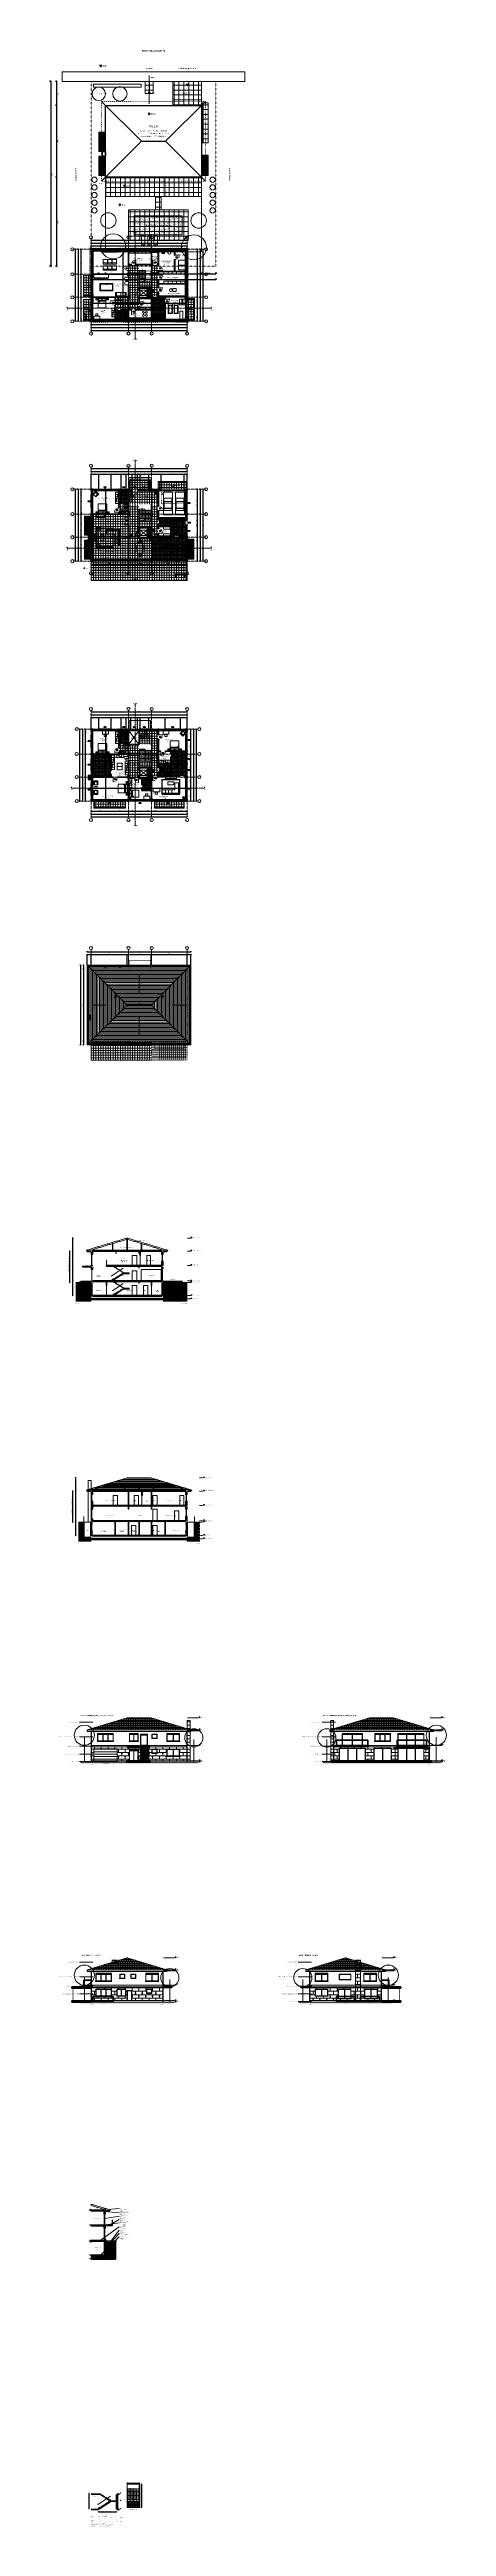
# Model space of a CAD drawing. Header units: centimetres. Extents: x -864 to 7399, y -55958 to -4337.
import ezdxf
from ezdxf.enums import TextEntityAlignment as Align

# ---------------------------------------------------------------- set-up
doc = ezdxf.new("R2010")
doc.units = ezdxf.units.CM
doc.header["$LTSCALE"] = 0.25
for name, pattern in [('ACAD_ISO02W100', [15, 12, -3]), ('ACAD_ISO03W100', [30, 12, -18]), ('ACAD_ISO04W100', [30, 24, -3, 0, -3]), ('ACAD_ISO07W100', [3, 0, -3])]:
    doc.linetypes.add(name, pattern=pattern)
for name, color, linetype, lineweight in [('M-BACA-TUGLA', 116, 'Continuous', 9), ('M-BACA-TUGLA-1', 116, 'Continuous', 9), ('M-BACA-TUGLA-1-T', 8, 'Continuous', 5), ('M-BACA-TUGLA-T', 8, 'Continuous', 5), ('M-BITK-AGAC', 70, 'Continuous', 9), ('M-BITK-AGAC-1', 70, 'Continuous', 9), ('M-CKAP-KIREMIT', 66, 'Continuous', 9), ('M-CKAP-KIREMIT-1', 66, 'Continuous', 9), ('M-CKAP-KIREMIT-1-T', 8, 'Continuous', 5), ('M-CKAP-KIREMIT-2', 66, 'Continuous', 9), ('M-CKAP-KIREMIT-2-T', 8, 'Continuous', 5), ('M-CKAP-KIREMIT-T', 8, 'Continuous', 5), ('M-CTAS-AHSAP', 234, 'Continuous', 20), ('M-CVRE-ZEMIN', 45, 'Continuous', 18), ('M-CVRE-ZEMIN-T', 8, 'Continuous', 5), ('M-DUVA-GAZBETON', 64, 'Continuous', 20), ('M-DUVA-GAZBETON-T', 8, 'Continuous', 5), ('M-DUVK-AHSAP-1', 126, 'Continuous', 5), ('M-DUVK-AHSAP-1-T', 8, 'Continuous', 5), ('M-DUVK-DOGALTAS-1', 139, 'Continuous', 5), ('M-DUVK-DOGALTAS-1-T', 8, 'Continuous', 5), ('M-DUVK-PREKAST-1', 127, 'Continuous', 5), ('M-GOST-ACYONU', 248, 'ACAD_ISO07W100', 9), ('M-GOST-AKS', 1, 'ACAD_ISO04W100', 9), ('M-GOST-AKSPOZ', 1, 'Continuous', 9), ('M-GOST-BINAOTURUM', 7, 'Continuous', 30), ('M-GOST-DISOLCU', 40, 'Continuous', 9), ('M-GOST-ICOLCU', 44, 'Continuous', 9), ('M-GOST-IZDUSUM', 80, 'ACAD_ISO07W100', 18), ('M-GOST-KAPIPOZ', 95, 'Continuous', 9), ('M-GOST-KESITHATTI', 240, 'ACAD_ISO04W100', 18), ('M-GOST-KESITKOT', 46, 'Continuous', 9), ('M-GOST-MAHALPOZ', 7, 'Continuous', 9), ('M-GOST-MERDIVEPOZ', 145, 'Continuous', 9), ('M-GOST-PARSELSINR', 21, 'ACAD_ISO03W100', 18), ('M-GOST-PENCEREPOZ', 62, 'Continuous', 9), ('M-GOST-PLANKOT', 46, 'Continuous', 9), ('M-GOST-TABLO', 1, 'Continuous', 9), ('M-GOST-YAPIYAKLAS', 35, 'ACAD_ISO02W100', 15), ('M-GOST-YAZI', 2, 'Continuous', 9), ('M-HAVU-BETONARME', 4, 'Continuous', 18), ('M-HAVU-BETONARME-T', 8, 'Continuous', 5), ('M-ISIK-GALVANIZ', 150, 'Continuous', 9), ('M-ISIK-GALVANIZ-T', 8, 'Continuous', 5), ('M-ISYA-TASYUNU', 251, 'Continuous', 9), ('M-ISYA-TASYUNU-T', 8, 'Continuous', 5), ('M-KALD-TAS', 45, 'Continuous', 9), ('M-KALD-TAS-T', 8, 'Continuous', 5), ('M-KORK-CAM', 100, 'Continuous', 9), ('M-KPKN-AHSAP', 93, 'Continuous', 9), ('M-KPKN-AHSAP-1', 93, 'Continuous', 9), ('M-KPKS-AHSAP', 160, 'Continuous', 9), ('M-MERD-BETONARME', 6, 'Continuous', 18), ('M-MERD-BETONARME-2', 6, 'Continuous', 9), ('M-MERD-BETONARME-T', 8, 'Continuous', 5), ('M-OLUK-SAC', 194, 'Continuous', 9), ('M-PNKS-ALUMINYUM', 171, 'Continuous', 9), ('M-PNKS-ALUMINYUM-1', 171, 'Continuous', 9), ('M-PNKS-ALUMINYUM-2', 171, 'Continuous', 9), ('M-SAFT-TESISAT-T', 8, 'Continuous', 5), ('M-SIVA-1', 52, 'Continuous', 5), ('M-TASI-BETONARME', 5, 'Continuous', 35), ('M-TASI-BETONARME-1', 5, 'Continuous', 35), ('M-TASI-BETONARME-1-T', 250, 'Continuous', 5), ('M-TASI-BETONARME-T', 250, 'Continuous', 5), ('M-TEFR-MEKANIK', 238, 'Continuous', 9), ('M-TEFR-MIMARI', 29, 'Continuous', 9), ('M-YIBO-SAC', 12, 'Continuous', 9), ('M-YIBO-SAC-1', 12, 'Continuous', 9), ('M-YOLL-ASFALT', 54, 'Continuous', 9), ('M-YOLL-TAS', 54, 'Continuous', 9), ('M-YOLL-TAS-T', 8, 'Continuous', 5), ('M-ZMNK-DOGALTAS-T', 8, 'Continuous', 5), ('M-ZMNK-SERAMIK-T', 8, 'Continuous', 5)]:
    doc.layers.add(name, color=color, linetype=linetype, lineweight=lineweight)
doc.styles.add('YAZI', font='arialn.ttf')
doc.styles.add('YAZI-KALIN', font='arialnb.ttf')
doc.dimstyles.new('MIMARI-1-100', dxfattribs={"dimscale": 10, "dimtxt": 1.296, "dimasz": 2.5, "dimexe": 1.2, "dimexo": 0, "dimgap": 0.5, "dimtad": 1, "dimdec": 0, "dimtxsty": 'YAZI', "dimtsz": 0.8, "dimcen": 2.5, "dimclrd": 256, "dimclre": 256, "dimclrt": 256, "dimazin": 3, "dimtfac": 1, "dimtmove": 0, "dimatfit": 3})
doc.dimstyles.new('MIMARI-1-200', dxfattribs={"dimscale": 20, "dimtxt": 1.296, "dimasz": 2.5, "dimexe": 1.2, "dimexo": 0, "dimgap": 0.5, "dimtad": 1, "dimdec": 0, "dimtxsty": 'YAZI', "dimtsz": 0.8, "dimcen": 2.5, "dimclrd": 256, "dimclre": 256, "dimclrt": 256, "dimazin": 3, "dimtfac": 1, "dimtmove": 0, "dimatfit": 3})
doc.dimstyles.new('MIMARI-1-50', dxfattribs={"dimscale": 5, "dimtxt": 1.296, "dimasz": 2.5, "dimexe": 1.2, "dimexo": 0, "dimgap": 0.5, "dimtad": 1, "dimdec": 0, "dimtxsty": 'YAZI', "dimtsz": 0.8, "dimcen": 2.5, "dimclrd": 256, "dimclre": 256, "dimclrt": 256, "dimazin": 3, "dimtfac": 1, "dimtmove": 0, "dimatfit": 3})

msp = doc.modelspace()

# ---------------------------------------------------------------- hatches: boundary and pattern name
at = {"layer": 'M-BACA-TUGLA-1-T'}
h = msp.add_hatch(color=256, dxfattribs=at)
h.dxf.hatch_style = 1
h.paths.add_polyline_path([(1992, -39148), (2068, -39148), (2068, -39160), (1992, -39160)])
h = msp.add_hatch(dxfattribs=at)
h.set_pattern_fill('AR-B816', scale=0.35)
h.paths.add_polyline_path([(2000, -39160), (2060, -39160), (2060, -40030), (2000, -40030)])
h = msp.add_hatch(color=256, dxfattribs=at)
h.dxf.hatch_style = 1
h.paths.add_polyline_path([(4981, -39148), (5057, -39148), (5057, -39160), (4981, -39160)])
h = msp.add_hatch(dxfattribs=at)
h.set_pattern_fill('AR-B816', scale=0.35)
h.paths.add_polyline_path([(4989, -39160), (5049, -39160), (5049, -40030), (4989, -40030)])
h = msp.add_hatch(color=256, dxfattribs=at)
h.dxf.hatch_style = 1
h.paths.add_polyline_path([(5501, -44148), (5617, -44148), (5617, -44160), (5501, -44160)])
h = msp.add_hatch(dxfattribs=at)
h.set_pattern_fill('AR-B816', scale=0.35)
h.paths.add_polyline_path([(5509, -44160), (5609, -44160), (5609, -45030), (5509, -45030)])
at = {"layer": 'M-BACA-TUGLA-T'}
h = msp.add_hatch(dxfattribs=at)
h.set_pattern_fill('ANSI31', scale=6)
h.paths.add_polyline_path([(-60, -14460), (0, -14460), (0, -14560), (-60, -14560)])
h = msp.add_hatch(color=256, dxfattribs=at)
h.dxf.hatch_style = 1
h.paths.add_polyline_path([(35, -14485), (60, -14485), (60, -14535), (35, -14535)])
h = msp.add_hatch(dxfattribs=at)
h.set_pattern_fill('ANSI31', scale=6)
h.paths.add_polyline_path([(-60, -19460), (0, -19460), (0, -19560), (-60, -19560)])
h = msp.add_hatch(dxfattribs=at)
h.set_pattern_fill('ANSI31', scale=6)
h.paths.add_polyline_path([(-60, -24460), (0, -24460), (0, -24560), (-60, -24560)])
at = {"layer": 'M-CKAP-KIREMIT-1-T'}
h = msp.add_hatch(dxfattribs=at)
h.set_pattern_fill('AR-B816', scale=0.12)
h.paths.add_polyline_path([(2080, -39355), (1250, -39106), (750, -39106), (-80, -39355)])
h = msp.add_hatch(dxfattribs=at)
h.set_pattern_fill('AR-B816', scale=0.12)
h.paths.add_polyline_path([(4969, -39355), (5799, -39106), (6299, -39106), (7129, -39355)])
h = msp.add_hatch(color=256, dxfattribs=at)
h.dxf.hatch_style = 1
h.paths.add_polyline_path([(-80, -39350), (2080, -39350), (2080, -39360), (-80, -39360)])
h = msp.add_hatch(color=256, dxfattribs=at)
h.dxf.hatch_style = 1
h.paths.add_polyline_path([(-80, -39355), (2080, -39355), (2080, -39390), (-80, -39390)])
h = msp.add_hatch(color=256, dxfattribs=at)
h.dxf.hatch_style = 1
h.paths.add_polyline_path([(4969, -39350), (7129, -39350), (7129, -39360), (4969, -39360)])
h = msp.add_hatch(color=256, dxfattribs=at)
h.dxf.hatch_style = 1
h.paths.add_polyline_path([(4969, -39355), (7129, -39355), (7129, -39390), (4969, -39390)])
h = msp.add_hatch(dxfattribs=at)
h.set_pattern_fill('AR-B816', scale=0.12)
h.paths.add_polyline_path([(1580, -44355), (750, -44106), (-80, -44355)])
h = msp.add_hatch(color=256, dxfattribs=at)
h.dxf.hatch_style = 1
h.paths.add_polyline_path([(-80, -44350), (1580, -44350), (1580, -44360), (-80, -44360)])
h = msp.add_hatch(color=256, dxfattribs=at)
h.dxf.hatch_style = 1
h.paths.add_polyline_path([(-80, -44355), (1580, -44355), (1580, -44390), (-80, -44390)])
h = msp.add_hatch(color=256, dxfattribs=at)
h.dxf.hatch_style = 1
h.paths.add_polyline_path([(432, -44148), (548, -44148), (548, -44160), (432, -44160)])
h = msp.add_hatch(dxfattribs=at)
h.set_pattern_fill('AR-B816', scale=0.35)
h.paths.add_polyline_path([(440, -44160), (540, -44160), (540, -44199), (440, -44199)])
h = msp.add_hatch(dxfattribs=at)
h.set_pattern_fill('AR-B816', scale=0.12)
h.paths.add_polyline_path([(4469, -44355), (5299, -44106), (6129, -44355)])
h = msp.add_hatch(color=256, dxfattribs=at)
h.dxf.hatch_style = 1
h.paths.add_polyline_path([(4469, -44350), (6129, -44350), (6129, -44360), (4469, -44360)])
h = msp.add_hatch(color=256, dxfattribs=at)
h.dxf.hatch_style = 1
h.paths.add_polyline_path([(4469, -44355), (6129, -44355), (6129, -44390), (4469, -44390)])
at = {"layer": 'M-CKAP-KIREMIT-2-T'}
h = msp.add_hatch(dxfattribs=at)
h.set_pattern_fill('LINE', scale=8)
h.paths.add_polyline_path([(-80, -34355), (750, -34106), (1250, -34106), (2080, -34355)])
at = {"layer": 'M-CKAP-KIREMIT-T'}
h = msp.add_hatch(color=256, dxfattribs=at)
h.dxf.hatch_style = 1
h.paths.add_polyline_path([(-80, -29355), (-76, -29355), (-76, -29390), (-80, -29390)])
h = msp.add_hatch(color=256, dxfattribs=at)
h.dxf.hatch_style = 1
h.paths.add_polyline_path([(1576, -29355), (1580, -29355), (1580, -29390), (1576, -29390)])
h = msp.add_hatch(color=256, dxfattribs=at)
h.dxf.hatch_style = 1
h.paths.add_polyline_path([(-80, -34355), (-76, -34355), (-76, -34390), (-80, -34390)])
h = msp.add_hatch(color=256, dxfattribs=at)
h.dxf.hatch_style = 1
h.paths.add_polyline_path([(2076, -34355), (2080, -34355), (2080, -34390), (2076, -34390)])
h = msp.add_hatch(color=256, dxfattribs=at)
h.dxf.hatch_style = 1
h.paths.add_polyline_path([(376, -49355), (380, -49355), (380, -49390), (376, -49390)])
at = {"layer": 'M-CVRE-ZEMIN-T'}
h = msp.add_hatch(dxfattribs=at)
h.set_pattern_fill('EARTH', scale=5)
h.paths.add_polyline_path([(-320, -30030), (-2, -30030), (-2, -30430), (-320, -30430)])
h = msp.add_hatch(dxfattribs=at)
h.set_pattern_fill('EARTH', scale=5)
h.paths.add_polyline_path([(1502, -30030), (2000, -30030), (2000, -30430), (1502, -30430)])
h = msp.add_hatch(dxfattribs=at)
h.set_pattern_fill('EARTH', scale=5)
h.paths.add_polyline_path([(-260, -35030), (-140, -35030), (-140, -35336), (-260, -35336)])
h = msp.add_hatch(dxfattribs=at)
h.set_pattern_fill('EARTH', scale=5)
h.paths.add_polyline_path([(2140, -35030), (2260, -35030), (2260, -35336), (2140, -35336)])
h = msp.add_hatch(dxfattribs=at)
h.set_pattern_fill('EARTH', scale=5)
h.paths.add_polyline_path([(-260, -35336), (-2, -35336), (-2, -35430), (-260, -35430)])
h = msp.add_hatch(dxfattribs=at)
h.set_pattern_fill('EARTH', scale=5)
h.paths.add_polyline_path([(2002, -35336), (2260, -35336), (2260, -35430), (2002, -35430)])
h = msp.add_hatch(dxfattribs=at)
h.set_pattern_fill('EARTH', scale=5)
h.paths.add_polyline_path([(-220, -40030), (2220, -40030), (2220, -40060), (-220, -40060)])
h = msp.add_hatch(dxfattribs=at)
h.set_pattern_fill('EARTH', scale=5)
h.paths.add_polyline_path([(4829, -40030), (7269, -40030), (7269, -40060), (4829, -40060)])
h = msp.add_hatch(dxfattribs=at)
h.set_pattern_fill('EARTH', scale=5)
h.paths.add_polyline_path([(-220, -45030), (1720, -45030), (1720, -45060), (-220, -45060)])
h = msp.add_hatch(dxfattribs=at)
h.set_pattern_fill('EARTH', scale=5)
h.paths.add_polyline_path([(4329, -45030), (6269, -45030), (6269, -45060), (4329, -45060)])
h = msp.add_hatch(dxfattribs=at)
h.set_pattern_fill('EARTH', scale=2.5)
h.paths.add_polyline_path([(300, -50030), (520, -50030), (520, -50395), (300, -50395)])
at = {"layer": 'M-DUVA-GAZBETON-T'}
h = msp.add_hatch(dxfattribs=at)
h.set_pattern_fill('ANSI31', scale=6)
h.paths.add_polyline_path([(772.5, -8492.5), (787.5, -8492.5), (787.5, -8855), (772.5, -8855)])
h = msp.add_hatch(dxfattribs=at)
h.set_pattern_fill('ANSI31', scale=6)
h.paths.add_polyline_path([(1252.5, -8492.5), (1267.5, -8492.5), (1267.5, -8835), (1252.5, -8835)])
h = msp.add_hatch(dxfattribs=at)
h.set_pattern_fill('ANSI31', scale=6)
h.paths.add_polyline_path([(1392.5, -8492.5), (1407.5, -8492.5), (1407.5, -8855), (1392.5, -8855)])
h = msp.add_hatch(dxfattribs=at)
h.set_pattern_fill('ANSI31', scale=6)
h.paths.add_polyline_path([(1732.5, -8492.5), (1747.5, -8492.5), (1747.5, -8620), (1732.5, -8620)])
h = msp.add_hatch(dxfattribs=at)
h.set_pattern_fill('ANSI31', scale=6)
h.paths.add_polyline_path([(1732.5, -8710), (1747.5, -8710), (1747.5, -8967.5), (1732.5, -8967.5)])
h = msp.add_hatch(dxfattribs=at)
h.set_pattern_fill('ANSI31', scale=6)
h.paths.add_polyline_path([(-7.5, -9012.5), (787.5, -9012.5), (787.5, -9027.5), (-7.5, -9027.5)])
h = msp.add_hatch(dxfattribs=at)
h.set_pattern_fill('ANSI31', scale=6)
h.paths.add_polyline_path([(772.5, -8812.5), (840, -8812.5), (840, -8827.5), (772.5, -8827.5)])
h = msp.add_hatch(dxfattribs=at)
h.set_pattern_fill('ANSI31', scale=6)
h.paths.add_polyline_path([(772.5, -8945), (787.5, -8945), (787.5, -9080), (772.5, -9080)])
h = msp.add_hatch(dxfattribs=at)
h.set_pattern_fill('ANSI31', scale=6)
h.paths.add_polyline_path([(772.5, -9240), (787.5, -9240), (787.5, -9565), (772.5, -9565)])
h = msp.add_hatch(dxfattribs=at)
h.set_pattern_fill('ANSI31', scale=6)
h.paths.add_polyline_path([(930, -8812.5), (1285, -8812.5), (1285, -8827.5), (930, -8827.5)])
h = msp.add_hatch(dxfattribs=at)
h.set_pattern_fill('ANSI31', scale=6)
h.paths.add_polyline_path([(1252.5, -8935), (1267.5, -8935), (1267.5, -9340), (1252.5, -9340)])
h = msp.add_hatch(dxfattribs=at)
h.set_pattern_fill('ANSI31', scale=6)
h.paths.add_polyline_path([(1375, -8812.5), (1407.5, -8812.5), (1407.5, -8827.5), (1375, -8827.5)])
h = msp.add_hatch(dxfattribs=at)
h.set_pattern_fill('ANSI31', scale=6)
h.paths.add_polyline_path([(1392.5, -8945), (1407.5, -8945), (1407.5, -9040), (1392.5, -9040)])
h = msp.add_hatch(dxfattribs=at)
h.set_pattern_fill('ANSI31', scale=6)
h.paths.add_polyline_path([(1392.5, -8952.5), (2007.5, -8952.5), (2007.5, -8967.5), (1392.5, -8967.5)])
h = msp.add_hatch(dxfattribs=at)
h.set_pattern_fill('ANSI31', scale=6)
h.paths.add_polyline_path([(1392.5, -9130), (1407.5, -9130), (1407.5, -9300), (1392.5, -9300)])
h = msp.add_hatch(dxfattribs=at)
h.set_pattern_fill('ANSI31', scale=6)
h.paths.add_polyline_path([(1392.5, -9212.5), (2007.5, -9212.5), (2007.5, -9227.5), (1392.5, -9227.5)])
h = msp.add_hatch(dxfattribs=at)
h.set_pattern_fill('ANSI31', scale=6)
h.paths.add_polyline_path([(-7.5, -9492.5), (787.5, -9492.5), (787.5, -9507.5), (-7.5, -9507.5)])
h = msp.add_hatch(dxfattribs=at)
h.set_pattern_fill('ANSI31', scale=6)
h.paths.add_polyline_path([(492.5, -9492.5), (507.5, -9492.5), (507.5, -9575), (492.5, -9575)])
h = msp.add_hatch(dxfattribs=at)
h.set_pattern_fill('ANSI31', scale=6)
h.paths.add_polyline_path([(492.5, -9665), (507.5, -9665), (507.5, -10007.5), (492.5, -10007.5)])
h = msp.add_hatch(dxfattribs=at)
h.set_pattern_fill('ANSI31', scale=6)
h.paths.add_polyline_path([(492.5, -9752.5), (550, -9752.5), (550, -9767.5), (492.5, -9767.5)])
h = msp.add_hatch(dxfattribs=at)
h.set_pattern_fill('ANSI31', scale=6)
h.paths.add_polyline_path([(630, -9752.5), (840, -9752.5), (840, -9767.5), (630, -9767.5)])
h = msp.add_hatch(dxfattribs=at)
h.set_pattern_fill('ANSI31', scale=6)
h.paths.add_polyline_path([(772.5, -9655), (787.5, -9655), (787.5, -10007.5), (772.5, -10007.5)])
h = msp.add_hatch(dxfattribs=at)
h.set_pattern_fill('ANSI31', scale=6)
h.paths.add_polyline_path([(930, -9752.5), (1267.5, -9752.5), (1267.5, -9767.5), (930, -9767.5)])
h = msp.add_hatch(dxfattribs=at)
h.set_pattern_fill('ANSI31', scale=6)
h.paths.add_polyline_path([(992.5, -9455), (1007.5, -9455), (1007.5, -9595), (992.5, -9595)])
h = msp.add_hatch(dxfattribs=at)
h.set_pattern_fill('ANSI31', scale=6)
h.paths.add_polyline_path([(992.5, -9685), (1007.5, -9685), (1007.5, -9767.5), (992.5, -9767.5)])
h = msp.add_hatch(dxfattribs=at)
h.set_pattern_fill('ANSI31', scale=6)
h.paths.add_polyline_path([(1252.5, -9400), (1267.5, -9400), (1267.5, -10007.5), (1252.5, -10007.5)])
h = msp.add_hatch(dxfattribs=at)
h.set_pattern_fill('ANSI31', scale=6)
h.paths.add_polyline_path([(1252.5, -9472.5), (1285, -9472.5), (1285, -9487.5), (1252.5, -9487.5)])
h = msp.add_hatch(dxfattribs=at)
h.set_pattern_fill('ANSI31', scale=6)
h.paths.add_polyline_path([(1252.5, -9732.5), (1340, -9732.5), (1340, -9747.5), (1252.5, -9747.5)])
h = msp.add_hatch(dxfattribs=at)
h.set_pattern_fill('ANSI31', scale=6)
h.paths.add_polyline_path([(1375, -9472.5), (2007.5, -9472.5), (2007.5, -9487.5), (1375, -9487.5)])
h = msp.add_hatch(dxfattribs=at)
h.set_pattern_fill('ANSI31', scale=6)
h.paths.add_polyline_path([(1392.5, -9390), (1407.5, -9390), (1407.5, -9487.5), (1392.5, -9487.5)])
h = msp.add_hatch(dxfattribs=at)
h.set_pattern_fill('ANSI31', scale=6)
h.paths.add_polyline_path([(1420, -9732.5), (1547.5, -9732.5), (1547.5, -9747.5), (1420, -9747.5)])
h = msp.add_hatch(dxfattribs=at)
h.set_pattern_fill('ANSI31', scale=6)
h.paths.add_polyline_path([(1532.5, -9472.5), (1547.5, -9472.5), (1547.5, -9540), (1532.5, -9540)])
h = msp.add_hatch(dxfattribs=at)
h.set_pattern_fill('ANSI31', scale=6)
h.paths.add_polyline_path([(1532.5, -9630), (1547.5, -9630), (1547.5, -10007.5), (1532.5, -10007.5)])
h = msp.add_hatch(dxfattribs=at)
h.set_pattern_fill('ANSI31', scale=6)
h.paths.add_polyline_path([(0, -13500), (35, -13500), (35, -13620), (0, -13620)])
h = msp.add_hatch(dxfattribs=at)
h.set_pattern_fill('ANSI31', scale=6)
h.paths.add_polyline_path([(0, -13500), (160, -13500), (160, -13535), (0, -13535)])
h = msp.add_hatch(dxfattribs=at)
h.set_pattern_fill('ANSI31', scale=6)
h.paths.add_polyline_path([(0, -13880), (35, -13880), (35, -14100), (0, -14100)])
h = msp.add_hatch(dxfattribs=at)
h.set_pattern_fill('ANSI31', scale=6)
h.paths.add_polyline_path([(420, -13500), (630, -13500), (630, -13535), (420, -13535)])
h = msp.add_hatch(dxfattribs=at)
h.set_pattern_fill('ANSI31', scale=6)
h.paths.add_polyline_path([(572.5, -13492.5), (587.5, -13492.5), (587.5, -13890), (572.5, -13890)])
h = msp.add_hatch(dxfattribs=at)
h.set_pattern_fill('ANSI31', scale=6)
h.paths.add_polyline_path([(572.5, -13812.5), (600, -13812.5), (600, -13827.5), (572.5, -13827.5)])
h = msp.add_hatch(dxfattribs=at)
h.set_pattern_fill('ANSI31', scale=6)
h.paths.add_polyline_path([(680, -13812.5), (787.5, -13812.5), (787.5, -13827.5), (680, -13827.5)])
h = msp.add_hatch(dxfattribs=at)
h.set_pattern_fill('ANSI31', scale=6)
h.paths.add_polyline_path([(730, -13500), (855, -13500), (855, -13535), (730, -13535)])
h = msp.add_hatch(dxfattribs=at)
h.set_pattern_fill('ANSI31', scale=6)
h.paths.add_polyline_path([(772.5, -13492.5), (787.5, -13492.5), (787.5, -13855), (772.5, -13855)])
h = msp.add_hatch(dxfattribs=at)
h.set_pattern_fill('ANSI31', scale=6)
h.paths.add_polyline_path([(965, -13500), (1020, -13500), (1020, -13535), (965, -13535)])
h = msp.add_hatch(dxfattribs=at)
h.set_pattern_fill('ANSI31', scale=6)
h.paths.add_polyline_path([(1200, -13500), (1460, -13500), (1460, -13535), (1200, -13535)])
h = msp.add_hatch(dxfattribs=at)
h.set_pattern_fill('ANSI31', scale=6)
h.paths.add_polyline_path([(1252.5, -13812.5), (1267.5, -13812.5), (1267.5, -14340), (1252.5, -14340)])
h = msp.add_hatch(dxfattribs=at)
h.set_pattern_fill('ANSI31', scale=6)
h.paths.add_polyline_path([(1392.5, -13492.5), (1407.5, -13492.5), (1407.5, -13855), (1392.5, -13855)])
h = msp.add_hatch(dxfattribs=at)
h.set_pattern_fill('ANSI31', scale=6)
h.paths.add_polyline_path([(1940, -13500), (2000, -13500), (2000, -13535), (1940, -13535)])
h = msp.add_hatch(dxfattribs=at)
h.set_pattern_fill('ANSI31', scale=6)
h.paths.add_polyline_path([(1965, -13500), (2000, -13500), (2000, -13740), (1965, -13740)])
h = msp.add_hatch(dxfattribs=at)
h.set_pattern_fill('ANSI31', scale=6)
h.paths.add_polyline_path([(1965, -13840), (2000, -13840), (2000, -14155), (1965, -14155)])
h = msp.add_hatch(dxfattribs=at)
h.set_pattern_fill('ANSI31', scale=6)
h.paths.add_polyline_path([(-7.5, -14012.5), (787.5, -14012.5), (787.5, -14027.5), (-7.5, -14027.5)])
h = msp.add_hatch(dxfattribs=at)
h.set_pattern_fill('ANSI31', scale=6)
h.paths.add_polyline_path([(0, -14360), (35, -14360), (35, -14650), (0, -14650)])
h = msp.add_hatch(dxfattribs=at)
h.set_pattern_fill('ANSI31', scale=6)
h.paths.add_polyline_path([(572.5, -13980), (587.5, -13980), (587.5, -14027.5), (572.5, -14027.5)])
h = msp.add_hatch(dxfattribs=at)
h.set_pattern_fill('ANSI31', scale=6)
h.paths.add_polyline_path([(772.5, -13945), (787.5, -13945), (787.5, -14080), (772.5, -14080)])
h = msp.add_hatch(dxfattribs=at)
h.set_pattern_fill('ANSI31', scale=6)
h.paths.add_polyline_path([(772.5, -14240), (787.5, -14240), (787.5, -14580), (772.5, -14580)])
h = msp.add_hatch(dxfattribs=at)
h.set_pattern_fill('ANSI31', scale=6)
h.paths.add_polyline_path([(1252.5, -14400), (1267.5, -14400), (1267.5, -14540), (1252.5, -14540)])
h = msp.add_hatch(dxfattribs=at)
h.set_pattern_fill('ANSI31', scale=6)
h.paths.add_polyline_path([(1392.5, -13945), (1407.5, -13945), (1407.5, -14145), (1392.5, -14145)])
h = msp.add_hatch(dxfattribs=at)
h.set_pattern_fill('ANSI31', scale=6)
h.paths.add_polyline_path([(1392.5, -14092.5), (2007.5, -14092.5), (2007.5, -14107.5), (1392.5, -14107.5)])
h = msp.add_hatch(dxfattribs=at)
h.set_pattern_fill('ANSI31', scale=6)
h.paths.add_polyline_path([(1392.5, -14225), (1407.5, -14225), (1407.5, -14325), (1392.5, -14325)])
h = msp.add_hatch(dxfattribs=at)
h.set_pattern_fill('ANSI31', scale=6)
h.paths.add_polyline_path([(1392.5, -14272.5), (1667.5, -14272.5), (1667.5, -14287.5), (1392.5, -14287.5)])
h = msp.add_hatch(dxfattribs=at)
h.set_pattern_fill('ANSI31', scale=6)
h.paths.add_polyline_path([(1392.5, -14415), (1407.5, -14415), (1407.5, -14487.5), (1392.5, -14487.5)])
h = msp.add_hatch(dxfattribs=at)
h.set_pattern_fill('ANSI31', scale=6)
h.paths.add_polyline_path([(1652.5, -14092.5), (1667.5, -14092.5), (1667.5, -14487.5), (1652.5, -14487.5)])
h = msp.add_hatch(dxfattribs=at)
h.set_pattern_fill('ANSI31', scale=6)
h.paths.add_polyline_path([(1965, -14245), (2000, -14245), (2000, -14280), (1965, -14280)])
h = msp.add_hatch(dxfattribs=at)
h.set_pattern_fill('ANSI31', scale=6)
h.paths.add_polyline_path([(0, -14910), (35, -14910), (35, -15000), (0, -15000)])
h = msp.add_hatch(dxfattribs=at)
h.set_pattern_fill('ANSI31', scale=6)
h.paths.add_polyline_path([(0, -14965), (120, -14965), (120, -15000), (0, -15000)])
h = msp.add_hatch(dxfattribs=at)
h.set_pattern_fill('ANSI31', scale=6)
h.paths.add_polyline_path([(660, -14965), (840, -14965), (840, -15000), (660, -15000)])
h = msp.add_hatch(dxfattribs=at)
h.set_pattern_fill('ANSI31', scale=6)
h.paths.add_polyline_path([(772.5, -14920), (787.5, -14920), (787.5, -15007.5), (772.5, -15007.5)])
h = msp.add_hatch(dxfattribs=at)
h.set_pattern_fill('ANSI31', scale=6)
h.paths.add_polyline_path([(1200, -14965), (1340, -14965), (1340, -15000), (1200, -15000)])
h = msp.add_hatch(dxfattribs=at)
h.set_pattern_fill('ANSI31', scale=6)
h.paths.add_polyline_path([(1252.5, -14472.5), (1285, -14472.5), (1285, -14487.5), (1252.5, -14487.5)])
h = msp.add_hatch(dxfattribs=at)
h.set_pattern_fill('ANSI31', scale=6)
h.paths.add_polyline_path([(1252.5, -14960), (1267.5, -14960), (1267.5, -15007.5), (1252.5, -15007.5)])
h = msp.add_hatch(dxfattribs=at)
h.set_pattern_fill('ANSI31', scale=6)
h.paths.add_polyline_path([(1375, -14472.5), (1740, -14472.5), (1740, -14487.5), (1375, -14487.5)])
h = msp.add_hatch(dxfattribs=at)
h.set_pattern_fill('ANSI31', scale=6)
h.paths.add_polyline_path([(1830, -14472.5), (2007.5, -14472.5), (2007.5, -14487.5), (1830, -14487.5)])
h = msp.add_hatch(dxfattribs=at)
h.set_pattern_fill('ANSI31', scale=6)
h.paths.add_polyline_path([(1880, -14965), (2000, -14965), (2000, -15000), (1880, -15000)])
h = msp.add_hatch(dxfattribs=at)
h.set_pattern_fill('ANSI31', scale=6)
h.paths.add_polyline_path([(1965, -14460), (2000, -14460), (2000, -14580), (1965, -14580)])
h = msp.add_hatch(dxfattribs=at)
h.set_pattern_fill('ANSI31', scale=6)
h.paths.add_polyline_path([(1965, -14900), (2000, -14900), (2000, -15000), (1965, -15000)])
h = msp.add_hatch(dxfattribs=at)
h.set_pattern_fill('ANSI31', scale=6)
h.paths.add_polyline_path([(0, -18500), (35, -18500), (35, -18620), (0, -18620)])
h = msp.add_hatch(dxfattribs=at)
h.set_pattern_fill('ANSI31', scale=6)
h.paths.add_polyline_path([(0, -18500), (160, -18500), (160, -18535), (0, -18535)])
h = msp.add_hatch(dxfattribs=at)
h.set_pattern_fill('ANSI31', scale=6)
h.paths.add_polyline_path([(420, -18500), (630, -18500), (630, -18535), (420, -18535)])
h = msp.add_hatch(dxfattribs=at)
h.set_pattern_fill('ANSI31', scale=6)
h.paths.add_polyline_path([(572.5, -18492.5), (587.5, -18492.5), (587.5, -18890), (572.5, -18890)])
h = msp.add_hatch(dxfattribs=at)
h.set_pattern_fill('ANSI31', scale=6)
h.paths.add_polyline_path([(730, -18500), (830, -18500), (830, -18535), (730, -18535)])
h = msp.add_hatch(dxfattribs=at)
h.set_pattern_fill('ANSI31', scale=6)
h.paths.add_polyline_path([(772.5, -18492.5), (787.5, -18492.5), (787.5, -18855), (772.5, -18855)])
h = msp.add_hatch(dxfattribs=at)
h.set_pattern_fill('ANSI31', scale=6)
h.paths.add_polyline_path([(970, -18500), (1020, -18500), (1020, -18535), (970, -18535)])
h = msp.add_hatch(dxfattribs=at)
h.set_pattern_fill('ANSI31', scale=6)
h.paths.add_polyline_path([(1200, -18500), (1540, -18500), (1540, -18535), (1200, -18535)])
h = msp.add_hatch(dxfattribs=at)
h.set_pattern_fill('ANSI31', scale=6)
h.paths.add_polyline_path([(1392.5, -18492.5), (1407.5, -18492.5), (1407.5, -18620), (1392.5, -18620)])
h = msp.add_hatch(dxfattribs=at)
h.set_pattern_fill('ANSI31', scale=6)
h.paths.add_polyline_path([(1860, -18500), (2000, -18500), (2000, -18535), (1860, -18535)])
h = msp.add_hatch(dxfattribs=at)
h.set_pattern_fill('ANSI31', scale=6)
h.paths.add_polyline_path([(1965, -18500), (2000, -18500), (2000, -18600), (1965, -18600)])
h = msp.add_hatch(dxfattribs=at)
h.set_pattern_fill('ANSI31', scale=6)
h.paths.add_polyline_path([(-7.5, -19012.5), (787.5, -19012.5), (787.5, -19027.5), (-7.5, -19027.5)])
h = msp.add_hatch(dxfattribs=at)
h.set_pattern_fill('ANSI31', scale=6)
h.paths.add_polyline_path([(0, -18880), (35, -18880), (35, -19120), (0, -19120)])
h = msp.add_hatch(dxfattribs=at)
h.set_pattern_fill('ANSI31', scale=6)
h.paths.add_polyline_path([(412.5, -19012.5), (427.5, -19012.5), (427.5, -19360), (412.5, -19360)])
h = msp.add_hatch(dxfattribs=at)
h.set_pattern_fill('ANSI31', scale=6)
h.paths.add_polyline_path([(572.5, -18812.5), (600, -18812.5), (600, -18827.5), (572.5, -18827.5)])
h = msp.add_hatch(dxfattribs=at)
h.set_pattern_fill('ANSI31', scale=6)
h.paths.add_polyline_path([(572.5, -18980), (587.5, -18980), (587.5, -19027.5), (572.5, -19027.5)])
h = msp.add_hatch(dxfattribs=at)
h.set_pattern_fill('ANSI31', scale=6)
h.paths.add_polyline_path([(680, -18812.5), (787.5, -18812.5), (787.5, -18827.5), (680, -18827.5)])
h = msp.add_hatch(dxfattribs=at)
h.set_pattern_fill('ANSI31', scale=6)
h.paths.add_polyline_path([(772.5, -18945), (787.5, -18945), (787.5, -19070), (772.5, -19070)])
h = msp.add_hatch(dxfattribs=at)
h.set_pattern_fill('ANSI31', scale=6)
h.paths.add_polyline_path([(1252.5, -18812.5), (1267.5, -18812.5), (1267.5, -18835), (1252.5, -18835)])
h = msp.add_hatch(dxfattribs=at)
h.set_pattern_fill('ANSI31', scale=6)
h.paths.add_polyline_path([(1252.5, -18935), (1267.5, -18935), (1267.5, -19340), (1252.5, -19340)])
h = msp.add_hatch(dxfattribs=at)
h.set_pattern_fill('ANSI31', scale=6)
h.paths.add_polyline_path([(1392.5, -18710), (1407.5, -18710), (1407.5, -19300), (1392.5, -19300)])
h = msp.add_hatch(dxfattribs=at)
h.set_pattern_fill('ANSI31', scale=6)
h.paths.add_polyline_path([(1392.5, -18952.5), (1455, -18952.5), (1455, -18967.5), (1392.5, -18967.5)])
h = msp.add_hatch(dxfattribs=at)
h.set_pattern_fill('ANSI31', scale=6)
h.paths.add_polyline_path([(1545, -18952.5), (2007.5, -18952.5), (2007.5, -18967.5), (1545, -18967.5)])
h = msp.add_hatch(dxfattribs=at)
h.set_pattern_fill('ANSI31', scale=6)
h.paths.add_polyline_path([(1652.5, -18952.5), (1667.5, -18952.5), (1667.5, -19000), (1652.5, -19000)])
h = msp.add_hatch(dxfattribs=at)
h.set_pattern_fill('ANSI31', scale=6)
h.paths.add_polyline_path([(1652.5, -19080), (1667.5, -19080), (1667.5, -19227.5), (1652.5, -19227.5)])
h = msp.add_hatch(dxfattribs=at)
h.set_pattern_fill('ANSI31', scale=6)
h.paths.add_polyline_path([(1965, -18860), (2000, -18860), (2000, -19070), (1965, -19070)])
h = msp.add_hatch(dxfattribs=at)
h.set_pattern_fill('ANSI31', scale=6)
h.paths.add_polyline_path([(-7.5, -19492.5), (460, -19492.5), (460, -19507.5), (-7.5, -19507.5)])
h = msp.add_hatch(dxfattribs=at)
h.set_pattern_fill('ANSI31', scale=6)
h.paths.add_polyline_path([(0, -19360), (35, -19360), (35, -19630), (0, -19630)])
h = msp.add_hatch(dxfattribs=at)
h.set_pattern_fill('ANSI31', scale=6)
h.paths.add_polyline_path([(412.5, -19440), (427.5, -19440), (427.5, -19507.5), (412.5, -19507.5)])
h = msp.add_hatch(dxfattribs=at)
h.set_pattern_fill('ANSI31', scale=6)
h.paths.add_polyline_path([(550, -19492.5), (787.5, -19492.5), (787.5, -19507.5), (550, -19507.5)])
h = msp.add_hatch(dxfattribs=at)
h.set_pattern_fill('ANSI31', scale=6)
h.paths.add_polyline_path([(772.5, -19160), (787.5, -19160), (787.5, -20007.5), (772.5, -20007.5)])
h = msp.add_hatch(dxfattribs=at)
h.set_pattern_fill('ANSI31', scale=6)
h.paths.add_polyline_path([(772.5, -19512.5), (895, -19512.5), (895, -19527.5), (772.5, -19527.5)])
h = msp.add_hatch(dxfattribs=at)
h.set_pattern_fill('ANSI31', scale=6)
h.paths.add_polyline_path([(1052.5, -19512.5), (1067.5, -19512.5), (1067.5, -19660), (1052.5, -19660)])
h = msp.add_hatch(dxfattribs=at)
h.set_pattern_fill('ANSI31', scale=6)
h.paths.add_polyline_path([(1252.5, -19400), (1267.5, -19400), (1267.5, -20007.5), (1252.5, -20007.5)])
h = msp.add_hatch(dxfattribs=at)
h.set_pattern_fill('ANSI31', scale=6)
h.paths.add_polyline_path([(1252.5, -19472.5), (1285, -19472.5), (1285, -19487.5), (1252.5, -19487.5)])
h = msp.add_hatch(dxfattribs=at)
h.set_pattern_fill('ANSI31', scale=6)
h.paths.add_polyline_path([(1375, -19472.5), (1850, -19472.5), (1850, -19487.5), (1375, -19487.5)])
h = msp.add_hatch(dxfattribs=at)
h.set_pattern_fill('ANSI31', scale=6)
h.paths.add_polyline_path([(1392.5, -19212.5), (2007.5, -19212.5), (2007.5, -19227.5), (1392.5, -19227.5)])
h = msp.add_hatch(dxfattribs=at)
h.set_pattern_fill('ANSI31', scale=6)
h.paths.add_polyline_path([(1392.5, -19390), (1407.5, -19390), (1407.5, -19487.5), (1392.5, -19487.5)])
h = msp.add_hatch(dxfattribs=at)
h.set_pattern_fill('ANSI31', scale=6)
h.paths.add_polyline_path([(1732.5, -19212.5), (1747.5, -19212.5), (1747.5, -19487.5), (1732.5, -19487.5)])
h = msp.add_hatch(dxfattribs=at)
h.set_pattern_fill('ANSI31', scale=6)
h.paths.add_polyline_path([(1930, -19472.5), (2007.5, -19472.5), (2007.5, -19487.5), (1930, -19487.5)])
h = msp.add_hatch(dxfattribs=at)
h.set_pattern_fill('ANSI31', scale=6)
h.paths.add_polyline_path([(1965, -19170), (2000, -19170), (2000, -19300), (1965, -19300)])
h = msp.add_hatch(dxfattribs=at)
h.set_pattern_fill('ANSI31', scale=6)
h.paths.add_polyline_path([(1965, -19400), (2000, -19400), (2000, -19580), (1965, -19580)])
h = msp.add_hatch(dxfattribs=at)
h.set_pattern_fill('ANSI31', scale=6)
h.paths.add_polyline_path([(0, -19890), (35, -19890), (35, -20000), (0, -20000)])
h = msp.add_hatch(dxfattribs=at)
h.set_pattern_fill('ANSI31', scale=6)
h.paths.add_polyline_path([(0, -19965), (180, -19965), (180, -20000), (0, -20000)])
h = msp.add_hatch(dxfattribs=at)
h.set_pattern_fill('ANSI31', scale=6)
h.paths.add_polyline_path([(600, -19965), (860, -19965), (860, -20000), (600, -20000)])
h = msp.add_hatch(dxfattribs=at)
h.set_pattern_fill('ANSI31', scale=6)
h.paths.add_polyline_path([(1052.5, -19740), (1067.5, -19740), (1067.5, -19787.5), (1052.5, -19787.5)])
h = msp.add_hatch(dxfattribs=at)
h.set_pattern_fill('ANSI31', scale=6)
h.paths.add_polyline_path([(1052.5, -19772.5), (1267.5, -19772.5), (1267.5, -19787.5), (1052.5, -19787.5)])
h = msp.add_hatch(dxfattribs=at)
h.set_pattern_fill('ANSI31', scale=6)
h.paths.add_polyline_path([(1180, -19965), (1340, -19965), (1340, -20000), (1180, -20000)])
h = msp.add_hatch(dxfattribs=at)
h.set_pattern_fill('ANSI31', scale=6)
h.paths.add_polyline_path([(1880, -19965), (2000, -19965), (2000, -20000), (1880, -20000)])
h = msp.add_hatch(dxfattribs=at)
h.set_pattern_fill('ANSI31', scale=6)
h.paths.add_polyline_path([(1965, -19900), (2000, -19900), (2000, -20000), (1965, -20000)])
h = msp.add_hatch(dxfattribs=at)
h.set_pattern_fill('ANSI31', scale=6)
h.paths.add_polyline_path([(0, -29400), (35, -29400), (35, -29450), (0, -29450)])
h = msp.add_hatch(dxfattribs=at)
h.set_pattern_fill('ANSI31', scale=6)
h.paths.add_polyline_path([(1012.5, -29400), (1027.5, -29400), (1027.5, -29470), (1012.5, -29470)])
h = msp.add_hatch(dxfattribs=at)
h.set_pattern_fill('ANSI31', scale=6)
h.paths.add_polyline_path([(1465, -29400), (1500, -29400), (1500, -29450), (1465, -29450)])
h = msp.add_hatch(dxfattribs=at)
h.set_pattern_fill('ANSI31', scale=6)
h.paths.add_polyline_path([(0, -29710), (35, -29710), (35, -29760), (0, -29760)])
h = msp.add_hatch(dxfattribs=at)
h.set_pattern_fill('ANSI31', scale=6)
h.paths.add_polyline_path([(1465, -29590), (1500, -29590), (1500, -29680), (1465, -29680)])
h = msp.add_hatch(dxfattribs=at)
h.set_pattern_fill('ANSI31', scale=6)
h.paths.add_polyline_path([(1465, -29710), (1500, -29710), (1500, -29740), (1465, -29740)])
h = msp.add_hatch(color=256, dxfattribs=at)
h.dxf.hatch_style = 1
h.paths.add_polyline_path([(0, -30030), (35, -30030), (35, -30306), (0, -30306)])
h = msp.add_hatch(dxfattribs=at)
h.set_pattern_fill('ANSI31', scale=6)
h.paths.add_polyline_path([(312.5, -30030), (327.5, -30030), (327.5, -30096), (312.5, -30096)])
h = msp.add_hatch(dxfattribs=at)
h.set_pattern_fill('ANSI31', scale=6)
h.paths.add_polyline_path([(1252.5, -30030), (1267.5, -30030), (1267.5, -30096), (1252.5, -30096)])
h = msp.add_hatch(color=256, dxfattribs=at)
h.dxf.hatch_style = 1
h.paths.add_polyline_path([(1465, -30030), (1500, -30030), (1500, -30306), (1465, -30306)])
h = msp.add_hatch(dxfattribs=at)
h.set_pattern_fill('ANSI31', scale=6)
h.paths.add_polyline_path([(0, -34400), (35, -34400), (35, -34450), (0, -34450)])
h = msp.add_hatch(dxfattribs=at)
h.set_pattern_fill('ANSI31', scale=6)
h.paths.add_polyline_path([(772.5, -34400), (787.5, -34400), (787.5, -34680), (772.5, -34680)])
h = msp.add_hatch(dxfattribs=at)
h.set_pattern_fill('ANSI31', scale=6)
h.paths.add_polyline_path([(1052.5, -34400), (1067.5, -34400), (1067.5, -34470), (1052.5, -34470)])
h = msp.add_hatch(dxfattribs=at)
h.set_pattern_fill('ANSI31', scale=6)
h.paths.add_polyline_path([(1252.5, -34400), (1267.5, -34400), (1267.5, -34680), (1252.5, -34680)])
h = msp.add_hatch(dxfattribs=at)
h.set_pattern_fill('ANSI31', scale=6)
h.paths.add_polyline_path([(1965, -34400), (2000, -34400), (2000, -34450), (1965, -34450)])
h = msp.add_hatch(dxfattribs=at)
h.set_pattern_fill('ANSI31', scale=6)
h.paths.add_polyline_path([(0, -34590), (35, -34590), (35, -34680), (0, -34680)])
h = msp.add_hatch(dxfattribs=at)
h.set_pattern_fill('ANSI31', scale=6)
h.paths.add_polyline_path([(0, -34710), (35, -34710), (35, -34760), (0, -34760)])
h = msp.add_hatch(dxfattribs=at)
h.set_pattern_fill('ANSI31', scale=6)
h.paths.add_polyline_path([(0, -34955), (35, -34955), (35, -35000), (0, -35000)])
h = msp.add_hatch(color=256, dxfattribs=at)
h.dxf.hatch_style = 1
h.paths.add_polyline_path([(0, -35030), (35, -35030), (35, -35076), (0, -35076)])
h = msp.add_hatch(dxfattribs=at)
h.set_pattern_fill('ANSI31', scale=6)
h.paths.add_polyline_path([(492.5, -35030), (507.5, -35030), (507.5, -35306), (492.5, -35306)])
h = msp.add_hatch(dxfattribs=at)
h.set_pattern_fill('ANSI31', scale=6)
h.paths.add_polyline_path([(772.5, -34710), (787.5, -34710), (787.5, -34760), (772.5, -34760)])
h = msp.add_hatch(dxfattribs=at)
h.set_pattern_fill('ANSI31', scale=6)
h.paths.add_polyline_path([(772.5, -35030), (787.5, -35030), (787.5, -35306), (772.5, -35306)])
h = msp.add_hatch(dxfattribs=at)
h.set_pattern_fill('ANSI31', scale=6)
h.paths.add_polyline_path([(992.5, -35030), (1007.5, -35030), (1007.5, -35306), (992.5, -35306)])
h = msp.add_hatch(dxfattribs=at)
h.set_pattern_fill('ANSI31', scale=6)
h.paths.add_polyline_path([(1252.5, -34710), (1267.5, -34710), (1267.5, -34760), (1252.5, -34760)])
h = msp.add_hatch(dxfattribs=at)
h.set_pattern_fill('ANSI31', scale=6)
h.paths.add_polyline_path([(1252.5, -35030), (1267.5, -35030), (1267.5, -35306), (1252.5, -35306)])
h = msp.add_hatch(dxfattribs=at)
h.set_pattern_fill('ANSI31', scale=6)
h.paths.add_polyline_path([(1532.5, -35030), (1547.5, -35030), (1547.5, -35306), (1532.5, -35306)])
h = msp.add_hatch(dxfattribs=at)
h.set_pattern_fill('ANSI31', scale=6)
h.paths.add_polyline_path([(1965, -34590), (2000, -34590), (2000, -34680), (1965, -34680)])
h = msp.add_hatch(dxfattribs=at)
h.set_pattern_fill('ANSI31', scale=6)
h.paths.add_polyline_path([(1965, -34710), (2000, -34710), (2000, -34760), (1965, -34760)])
h = msp.add_hatch(dxfattribs=at)
h.set_pattern_fill('ANSI31', scale=6)
h.paths.add_polyline_path([(1965, -34900), (2000, -34900), (2000, -35000), (1965, -35000)])
h = msp.add_hatch(color=256, dxfattribs=at)
h.dxf.hatch_style = 1
h.paths.add_polyline_path([(1965, -35030), (2000, -35030), (2000, -35076), (1965, -35076)])
h = msp.add_hatch(color=256, dxfattribs=at)
h.dxf.hatch_style = 1
h.paths.add_polyline_path([(0, -35216), (35, -35216), (35, -35306), (0, -35306)])
h = msp.add_hatch(color=256, dxfattribs=at)
h.dxf.hatch_style = 1
h.paths.add_polyline_path([(1965, -35216), (2000, -35216), (2000, -35306), (1965, -35306)])
h = msp.add_hatch(dxfattribs=at)
h.set_pattern_fill('ANSI31', scale=3)
h.paths.add_polyline_path([(265, -49400), (300, -49400), (300, -49450), (265, -49450)])
h = msp.add_hatch(dxfattribs=at)
h.set_pattern_fill('ANSI31', scale=3)
h.paths.add_polyline_path([(265, -49710), (300, -49710), (300, -49740), (265, -49740)])
at = {"layer": 'M-DUVK-AHSAP-1-T'}
h = msp.add_hatch(dxfattribs=at)
h.set_pattern_fill('LINE', scale=4, angle=90)
h.paths.add_polyline_path([(1165, -39725), (1205, -39725), (1205, -40000), (1165, -40000)])
h = msp.add_hatch(dxfattribs=at)
h.set_pattern_fill('LINE', scale=4, angle=90)
h.paths.add_polyline_path([(1037, -39760), (1143, -39760), (1143, -40000), (1037, -40000)])
at = {"layer": 'M-DUVK-DOGALTAS-1-T'}
h = msp.add_hatch(dxfattribs=at)
h.set_pattern_fill('AR-B816', scale=0.35)
h.paths.add_polyline_path([(0, -39710), (2000, -39710), (2000, -39755), (0, -39755)])
h = msp.add_hatch(dxfattribs=at)
h.set_pattern_fill('AR-B816', scale=0.35)
h.paths.add_polyline_path([(5049, -39710), (7049, -39710), (7049, -39737), (5049, -39737)])
h = msp.add_hatch(dxfattribs=at)
h.set_pattern_fill('AR-B816', scale=0.35)
h.paths.add_polyline_path([(5049, -39737), (5166, -39737), (5166, -40000), (5049, -40000)])
h = msp.add_hatch(dxfattribs=at)
h.set_pattern_fill('AR-B816', scale=0.35)
h.paths.add_polyline_path([(5712, -39737), (5886, -39737), (5886, -40000), (5712, -40000)])
h = msp.add_hatch(dxfattribs=at)
h.set_pattern_fill('AR-B816', scale=0.35)
h.paths.add_polyline_path([(6252, -39737), (6386, -39737), (6386, -40000), (6252, -40000)])
h = msp.add_hatch(dxfattribs=at)
h.set_pattern_fill('AR-B816', scale=0.35)
h.paths.add_polyline_path([(6932, -39737), (7049, -39737), (7049, -40000), (6932, -40000)])
h = msp.add_hatch(dxfattribs=at)
h.set_pattern_fill('AR-B816', scale=0.35)
h.paths.add_polyline_path([(0, -39755), (55, -39755), (55, -39757), (0, -39757)])
h = msp.add_hatch(dxfattribs=at)
h.set_pattern_fill('AR-B816', scale=0.35)
h.paths.add_polyline_path([(0, -39757), (55, -39757), (55, -39843), (0, -39843)])
h = msp.add_hatch(dxfattribs=at)
h.set_pattern_fill('AR-B816', scale=0.35)
h.paths.add_polyline_path([(0, -39843), (55, -39843), (55, -39845), (0, -39845)])
h = msp.add_hatch(dxfattribs=at)
h.set_pattern_fill('AR-B816', scale=0.35)
h.paths.add_polyline_path([(0, -39845), (55, -39845), (55, -39848), (0, -39848)])
h = msp.add_hatch(dxfattribs=at)
h.set_pattern_fill('AR-B816', scale=0.35)
h.paths.add_polyline_path([(0, -39848), (55, -39848), (55, -39903), (0, -39903)])
h = msp.add_hatch(dxfattribs=at)
h.set_pattern_fill('AR-B816', scale=0.35)
h.paths.add_polyline_path([(0, -39903), (55, -39903), (55, -39905), (0, -39905)])
h = msp.add_hatch(dxfattribs=at)
h.set_pattern_fill('AR-B816', scale=0.35)
h.paths.add_polyline_path([(0, -39905), (55, -39905), (55, -39908), (0, -39908)])
h = msp.add_hatch(dxfattribs=at)
h.set_pattern_fill('AR-B816', scale=0.35)
h.paths.add_polyline_path([(0, -39908), (55, -39908), (55, -40000), (0, -40000)])
h = msp.add_hatch(dxfattribs=at)
h.set_pattern_fill('AR-B816', scale=0.35)
h.paths.add_polyline_path([(545, -39755), (1030, -39755), (1030, -39757), (545, -39757)])
h = msp.add_hatch(dxfattribs=at)
h.set_pattern_fill('AR-B816', scale=0.35)
h.paths.add_polyline_path([(545, -39757), (797, -39757), (797, -39843), (545, -39843)])
h = msp.add_hatch(dxfattribs=at)
h.set_pattern_fill('AR-B816', scale=0.35)
h.paths.add_polyline_path([(545, -39843), (797, -39843), (797, -39845), (545, -39845)])
h = msp.add_hatch(dxfattribs=at)
h.set_pattern_fill('AR-B816', scale=0.35)
h.paths.add_polyline_path([(545, -39845), (797, -39845), (797, -39848), (545, -39848)])
h = msp.add_hatch(dxfattribs=at)
h.set_pattern_fill('AR-B816', scale=0.35)
h.paths.add_polyline_path([(545, -39848), (797, -39848), (797, -39903), (545, -39903)])
h = msp.add_hatch(dxfattribs=at)
h.set_pattern_fill('AR-B816', scale=0.35)
h.paths.add_polyline_path([(545, -39903), (797, -39903), (797, -39905), (545, -39905)])
h = msp.add_hatch(dxfattribs=at)
h.set_pattern_fill('AR-B816', scale=0.35)
h.paths.add_polyline_path([(545, -39905), (797, -39905), (797, -39908), (545, -39908)])
h = msp.add_hatch(dxfattribs=at)
h.set_pattern_fill('AR-B816', scale=0.35)
h.paths.add_polyline_path([(545, -39908), (797, -39908), (797, -40000), (545, -40000)])
h = msp.add_hatch(dxfattribs=at)
h.set_pattern_fill('AR-B816', scale=0.35)
h.paths.add_polyline_path([(983, -39757), (1030, -39757), (1030, -39843), (983, -39843)])
h = msp.add_hatch(dxfattribs=at)
h.set_pattern_fill('AR-B816', scale=0.35)
h.paths.add_polyline_path([(983, -39843), (1030, -39843), (1030, -39845), (983, -39845)])
h = msp.add_hatch(dxfattribs=at)
h.set_pattern_fill('AR-B816', scale=0.35)
h.paths.add_polyline_path([(983, -39845), (1030, -39845), (1030, -39848), (983, -39848)])
h = msp.add_hatch(dxfattribs=at)
h.set_pattern_fill('AR-B816', scale=0.35)
h.paths.add_polyline_path([(983, -39848), (1030, -39848), (1030, -39903), (983, -39903)])
h = msp.add_hatch(dxfattribs=at)
h.set_pattern_fill('AR-B816', scale=0.35)
h.paths.add_polyline_path([(983, -39903), (1030, -39903), (1030, -39905), (983, -39905)])
h = msp.add_hatch(dxfattribs=at)
h.set_pattern_fill('AR-B816', scale=0.35)
h.paths.add_polyline_path([(983, -39905), (1030, -39905), (1030, -39908), (983, -39908)])
h = msp.add_hatch(dxfattribs=at)
h.set_pattern_fill('AR-B816', scale=0.35)
h.paths.add_polyline_path([(983, -39908), (1030, -39908), (1030, -40000), (983, -40000)])
h = msp.add_hatch(dxfattribs=at)
h.set_pattern_fill('AR-B816', scale=0.35)
h.paths.add_polyline_path([(1150, -39755), (2000, -39755), (2000, -39757), (1150, -39757)])
h = msp.add_hatch(dxfattribs=at)
h.set_pattern_fill('AR-B816', scale=0.35)
h.paths.add_polyline_path([(1150, -39757), (1267, -39757), (1267, -39843), (1150, -39843)])
h = msp.add_hatch(dxfattribs=at)
h.set_pattern_fill('AR-B816', scale=0.35)
h.paths.add_polyline_path([(1150, -39843), (1265, -39843), (1265, -39845), (1150, -39845)])
h = msp.add_hatch(dxfattribs=at)
h.set_pattern_fill('AR-B816', scale=0.35)
h.paths.add_polyline_path([(1150, -39845), (1265, -39845), (1265, -39848), (1150, -39848)])
h = msp.add_hatch(dxfattribs=at)
h.set_pattern_fill('AR-B816', scale=0.35)
h.paths.add_polyline_path([(1150, -39848), (1577, -39848), (1577, -39903), (1150, -39903)])
h = msp.add_hatch(dxfattribs=at)
h.set_pattern_fill('AR-B816', scale=0.35)
h.paths.add_polyline_path([(1150, -39903), (1575, -39903), (1575, -39905), (1150, -39905)])
h = msp.add_hatch(dxfattribs=at)
h.set_pattern_fill('AR-B816', scale=0.35)
h.paths.add_polyline_path([(1150, -39905), (1575, -39905), (1575, -39908), (1150, -39908)])
h = msp.add_hatch(dxfattribs=at)
h.set_pattern_fill('AR-B816', scale=0.35)
h.paths.add_polyline_path([(1150, -39908), (2000, -39908), (2000, -40000), (1150, -40000)])
h = msp.add_hatch(dxfattribs=at)
h.set_pattern_fill('AR-B816', scale=0.35)
h.paths.add_polyline_path([(1373, -39757), (1577, -39757), (1577, -39843), (1373, -39843)])
h = msp.add_hatch(dxfattribs=at)
h.set_pattern_fill('AR-B816', scale=0.35)
h.paths.add_polyline_path([(1375, -39843), (1577, -39843), (1577, -39845), (1375, -39845)])
h = msp.add_hatch(dxfattribs=at)
h.set_pattern_fill('AR-B816', scale=0.35)
h.paths.add_polyline_path([(1375, -39845), (1577, -39845), (1577, -39848), (1375, -39848)])
h = msp.add_hatch(dxfattribs=at)
h.set_pattern_fill('AR-B816', scale=0.35)
h.paths.add_polyline_path([(1843, -39757), (2000, -39757), (2000, -39903), (1843, -39903)])
h = msp.add_hatch(dxfattribs=at)
h.set_pattern_fill('AR-B816', scale=0.35)
h.paths.add_polyline_path([(1845, -39903), (2000, -39903), (2000, -39905), (1845, -39905)])
h = msp.add_hatch(dxfattribs=at)
h.set_pattern_fill('AR-B816', scale=0.35)
h.paths.add_polyline_path([(1845, -39905), (2000, -39905), (2000, -39908), (1845, -39908)])
h = msp.add_hatch(dxfattribs=at)
h.set_pattern_fill('AR-B816', scale=0.35)
h.paths.add_polyline_path([(0, -44710), (1500, -44710), (1500, -44757), (0, -44757)])
h = msp.add_hatch(dxfattribs=at)
h.set_pattern_fill('AR-B816', scale=0.35)
h.paths.add_polyline_path([(0, -44757), (97, -44757), (97, -44903), (0, -44903)])
h = msp.add_hatch(dxfattribs=at)
h.set_pattern_fill('AR-B816', scale=0.35)
h.paths.add_polyline_path([(0, -44903), (95, -44903), (95, -44905), (0, -44905)])
h = msp.add_hatch(dxfattribs=at)
h.set_pattern_fill('AR-B816', scale=0.35)
h.paths.add_polyline_path([(0, -44905), (95, -44905), (95, -44908), (0, -44908)])
h = msp.add_hatch(dxfattribs=at)
h.set_pattern_fill('AR-B816', scale=0.35)
h.paths.add_polyline_path([(0, -44908), (751, -44908), (751, -45000), (0, -45000)])
h = msp.add_hatch(dxfattribs=at)
h.set_pattern_fill('AR-B816', scale=0.35)
h.paths.add_polyline_path([(423, -44757), (537, -44757), (537, -44903), (423, -44903)])
h = msp.add_hatch(dxfattribs=at)
h.set_pattern_fill('AR-B816', scale=0.35)
h.paths.add_polyline_path([(425, -44903), (535, -44903), (535, -44905), (425, -44905)])
h = msp.add_hatch(dxfattribs=at)
h.set_pattern_fill('AR-B816', scale=0.35)
h.paths.add_polyline_path([(425, -44905), (535, -44905), (535, -44908), (425, -44908)])
h = msp.add_hatch(dxfattribs=at)
h.set_pattern_fill('AR-B816', scale=0.35)
h.paths.add_polyline_path([(723, -44757), (1157, -44757), (1157, -44786), (723, -44786)])
h = msp.add_hatch(dxfattribs=at)
h.set_pattern_fill('AR-B816', scale=0.35)
h.paths.add_polyline_path([(723, -44786), (751, -44786), (751, -44843), (723, -44843)])
h = msp.add_hatch(dxfattribs=at)
h.set_pattern_fill('AR-B816', scale=0.35)
h.paths.add_polyline_path([(723, -44843), (751, -44843), (751, -44845), (723, -44845)])
h = msp.add_hatch(dxfattribs=at)
h.set_pattern_fill('AR-B816', scale=0.35)
h.paths.add_polyline_path([(723, -44845), (751, -44845), (751, -44848), (723, -44848)])
h = msp.add_hatch(dxfattribs=at)
h.set_pattern_fill('AR-B816', scale=0.35)
h.paths.add_polyline_path([(723, -44848), (751, -44848), (751, -44903), (723, -44903)])
h = msp.add_hatch(dxfattribs=at)
h.set_pattern_fill('AR-B816', scale=0.35)
h.paths.add_polyline_path([(725, -44903), (751, -44903), (751, -44905), (725, -44905)])
h = msp.add_hatch(dxfattribs=at)
h.set_pattern_fill('AR-B816', scale=0.35)
h.paths.add_polyline_path([(725, -44905), (751, -44905), (751, -44908), (725, -44908)])
h = msp.add_hatch(dxfattribs=at)
h.set_pattern_fill('AR-B816', scale=0.35)
h.paths.add_polyline_path([(849, -44786), (1157, -44786), (1157, -44843), (849, -44843)])
h = msp.add_hatch(dxfattribs=at)
h.set_pattern_fill('AR-B816', scale=0.35)
h.paths.add_polyline_path([(849, -44843), (1155, -44843), (1155, -44845), (849, -44845)])
h = msp.add_hatch(dxfattribs=at)
h.set_pattern_fill('AR-B816', scale=0.35)
h.paths.add_polyline_path([(849, -44845), (1155, -44845), (1155, -44848), (849, -44848)])
h = msp.add_hatch(dxfattribs=at)
h.set_pattern_fill('AR-B816', scale=0.35)
h.paths.add_polyline_path([(849, -44848), (1500, -44848), (1500, -44903), (849, -44903)])
h = msp.add_hatch(dxfattribs=at)
h.set_pattern_fill('AR-B816', scale=0.35)
h.paths.add_polyline_path([(849, -44903), (1500, -44903), (1500, -44905), (849, -44905)])
h = msp.add_hatch(dxfattribs=at)
h.set_pattern_fill('AR-B816', scale=0.35)
h.paths.add_polyline_path([(849, -44905), (1500, -44905), (1500, -44908), (849, -44908)])
h = msp.add_hatch(dxfattribs=at)
h.set_pattern_fill('AR-B816', scale=0.35)
h.paths.add_polyline_path([(849, -44908), (1500, -44908), (1500, -45000), (849, -45000)])
h = msp.add_hatch(dxfattribs=at)
h.set_pattern_fill('AR-B816', scale=0.35)
h.paths.add_polyline_path([(1263, -44757), (1500, -44757), (1500, -44843), (1263, -44843)])
h = msp.add_hatch(dxfattribs=at)
h.set_pattern_fill('AR-B816', scale=0.35)
h.paths.add_polyline_path([(1265, -44843), (1500, -44843), (1500, -44845), (1265, -44845)])
h = msp.add_hatch(dxfattribs=at)
h.set_pattern_fill('AR-B816', scale=0.35)
h.paths.add_polyline_path([(1265, -44845), (1500, -44845), (1500, -44848), (1265, -44848)])
h = msp.add_hatch(dxfattribs=at)
h.set_pattern_fill('AR-B816', scale=0.35)
h.paths.add_polyline_path([(4549, -44710), (6049, -44710), (6049, -44757), (4549, -44757)])
h = msp.add_hatch(dxfattribs=at)
h.set_pattern_fill('AR-B816', scale=0.35)
h.paths.add_polyline_path([(4549, -44757), (4666, -44757), (4666, -44903), (4549, -44903)])
h = msp.add_hatch(dxfattribs=at)
h.set_pattern_fill('AR-B816', scale=0.35)
h.paths.add_polyline_path([(4549, -44903), (4664, -44903), (4664, -44905), (4549, -44905)])
h = msp.add_hatch(dxfattribs=at)
h.set_pattern_fill('AR-B816', scale=0.35)
h.paths.add_polyline_path([(4549, -44905), (4664, -44905), (4664, -44908), (4549, -44908)])
h = msp.add_hatch(dxfattribs=at)
h.set_pattern_fill('AR-B816', scale=0.35)
h.paths.add_polyline_path([(4549, -44908), (5146, -44908), (5146, -44958), (4549, -44958)])
h = msp.add_hatch(dxfattribs=at)
h.set_pattern_fill('AR-B816', scale=0.35)
h.paths.add_polyline_path([(4932, -44757), (5146, -44757), (5146, -44903), (4932, -44903)])
h = msp.add_hatch(dxfattribs=at)
h.set_pattern_fill('AR-B816', scale=0.35)
h.paths.add_polyline_path([(4934, -44903), (5146, -44903), (5146, -44905), (4934, -44905)])
h = msp.add_hatch(dxfattribs=at)
h.set_pattern_fill('AR-B816', scale=0.35)
h.paths.add_polyline_path([(4934, -44905), (5146, -44905), (5146, -44908), (4934, -44908)])
h = msp.add_hatch(dxfattribs=at)
h.set_pattern_fill('AR-B816', scale=0.35)
h.paths.add_polyline_path([(5412, -44757), (5696, -44757), (5696, -44903), (5412, -44903)])
h = msp.add_hatch(dxfattribs=at)
h.set_pattern_fill('AR-B816', scale=0.35)
h.paths.add_polyline_path([(5412, -44903), (5696, -44903), (5696, -44905), (5412, -44905)])
h = msp.add_hatch(dxfattribs=at)
h.set_pattern_fill('AR-B816', scale=0.35)
h.paths.add_polyline_path([(5412, -44905), (5696, -44905), (5696, -44908), (5412, -44908)])
h = msp.add_hatch(dxfattribs=at)
h.set_pattern_fill('AR-B816', scale=0.35)
h.paths.add_polyline_path([(5412, -44908), (5696, -44908), (5696, -44958), (5412, -44958)])
h = msp.add_hatch(dxfattribs=at)
h.set_pattern_fill('AR-B816', scale=0.35)
h.paths.add_polyline_path([(5962, -44757), (6049, -44757), (6049, -44903), (5962, -44903)])
h = msp.add_hatch(dxfattribs=at)
h.set_pattern_fill('AR-B816', scale=0.35)
h.paths.add_polyline_path([(5962, -44903), (6049, -44903), (6049, -44905), (5962, -44905)])
h = msp.add_hatch(dxfattribs=at)
h.set_pattern_fill('AR-B816', scale=0.35)
h.paths.add_polyline_path([(5962, -44905), (6049, -44905), (6049, -44908), (5962, -44908)])
h = msp.add_hatch(dxfattribs=at)
h.set_pattern_fill('AR-B816', scale=0.35)
h.paths.add_polyline_path([(5962, -44908), (6049, -44908), (6049, -44958), (5962, -44958)])
h = msp.add_hatch(dxfattribs=at)
h.set_pattern_fill('AR-B816', scale=0.35)
h.paths.add_polyline_path([(4549, -44958), (5144, -44958), (5144, -44960), (4549, -44960)])
h = msp.add_hatch(dxfattribs=at)
h.set_pattern_fill('AR-B816', scale=0.35)
h.paths.add_polyline_path([(4549, -44960), (5144, -44960), (5144, -44963), (4549, -44963)])
h = msp.add_hatch(dxfattribs=at)
h.set_pattern_fill('AR-B816', scale=0.35)
h.paths.add_polyline_path([(4549, -44963), (6049, -44963), (6049, -45000), (4549, -45000)])
h = msp.add_hatch(dxfattribs=at)
h.set_pattern_fill('AR-B816', scale=0.35)
h.paths.add_polyline_path([(5414, -44958), (5694, -44958), (5694, -44960), (5414, -44960)])
h = msp.add_hatch(dxfattribs=at)
h.set_pattern_fill('AR-B816', scale=0.35)
h.paths.add_polyline_path([(5414, -44960), (5694, -44960), (5694, -44963), (5414, -44963)])
h = msp.add_hatch(dxfattribs=at)
h.set_pattern_fill('AR-B816', scale=0.35)
h.paths.add_polyline_path([(5964, -44958), (6049, -44958), (6049, -44960), (5964, -44960)])
h = msp.add_hatch(dxfattribs=at)
h.set_pattern_fill('AR-B816', scale=0.35)
h.paths.add_polyline_path([(5964, -44960), (6049, -44960), (6049, -44963), (5964, -44963)])
at = {"layer": 'M-GOST-IZDUSUM'}
h = msp.add_hatch(dxfattribs=at)
h.set_pattern_fill('NET', scale=16)
h.paths.add_polyline_path([(0, -25000), (1260, -25000), (1260, -25400), (0, -25400)])
at = {"layer": 'M-GOST-KESITHATTI'}
h = msp.add_hatch(color=256, dxfattribs=at)
h.dxf.hatch_style = 1
h.paths.add_polyline_path([(920, -8122), (965, -8140), (920, -8158)])
h = msp.add_hatch(color=256, dxfattribs=at)
h.dxf.hatch_style = 1
h.paths.add_polyline_path([(-518, -9730), (-500, -9685), (-482, -9730)])
h = msp.add_hatch(color=256, dxfattribs=at)
h.dxf.hatch_style = 1
h.paths.add_polyline_path([(2482, -9730), (2500, -9685), (2518, -9730)])
h = msp.add_hatch(color=256, dxfattribs=at)
h.dxf.hatch_style = 1
h.paths.add_polyline_path([(920, -10352), (965, -10370), (920, -10388)])
h = msp.add_hatch(color=256, dxfattribs=at)
h.dxf.hatch_style = 1
h.paths.add_polyline_path([(920, -12882), (965, -12900), (920, -12918)])
h = msp.add_hatch(color=256, dxfattribs=at)
h.dxf.hatch_style = 1
h.paths.add_polyline_path([(-518, -14730), (-500, -14685), (-482, -14730)])
h = msp.add_hatch(color=256, dxfattribs=at)
h.dxf.hatch_style = 1
h.paths.add_polyline_path([(2482, -14730), (2500, -14685), (2518, -14730)])
h = msp.add_hatch(color=256, dxfattribs=at)
h.dxf.hatch_style = 1
h.paths.add_polyline_path([(920, -15352), (965, -15370), (920, -15388)])
h = msp.add_hatch(color=256, dxfattribs=at)
h.dxf.hatch_style = 1
h.paths.add_polyline_path([(920, -17952), (965, -17970), (920, -17988)])
h = msp.add_hatch(color=256, dxfattribs=at)
h.dxf.hatch_style = 1
h.paths.add_polyline_path([(-428, -19730), (-410, -19685), (-392, -19730)])
h = msp.add_hatch(color=256, dxfattribs=at)
h.dxf.hatch_style = 1
h.paths.add_polyline_path([(2342, -19730), (2360, -19685), (2378, -19730)])
h = msp.add_hatch(color=256, dxfattribs=at)
h.dxf.hatch_style = 1
h.paths.add_polyline_path([(920, -20492), (965, -20510), (920, -20528)])
at = {"layer": 'M-GOST-KESITKOT'}
h = msp.add_hatch(color=256, dxfattribs=at)
h.dxf.hatch_style = 1
h.paths.add_polyline_path([(2079, -29087), (2090, -29087), (2090, -29106)])
h = msp.add_hatch(color=256, dxfattribs=at)
h.dxf.hatch_style = 1
h.paths.add_polyline_path([(2079, -29361), (2090, -29361), (2090, -29380)])
h = msp.add_hatch(color=256, dxfattribs=at)
h.dxf.hatch_style = 1
h.paths.add_polyline_path([(2079, -29661), (2090, -29661), (2090, -29680)])
h = msp.add_hatch(color=256, dxfattribs=at)
h.dxf.hatch_style = 1
h.paths.add_polyline_path([(2079, -29981), (2090, -29981), (2090, -30000)])
h = msp.add_hatch(color=256, dxfattribs=at)
h.dxf.hatch_style = 1
h.paths.add_polyline_path([(2079, -30011), (2090, -30011), (2090, -30030)])
h = msp.add_hatch(color=256, dxfattribs=at)
h.dxf.hatch_style = 1
h.paths.add_polyline_path([(2079, -30287), (2090, -30287), (2090, -30306)])
h = msp.add_hatch(color=256, dxfattribs=at)
h.dxf.hatch_style = 1
h.paths.add_polyline_path([(2079, -30357), (2090, -30357), (2090, -30376)])
h = msp.add_hatch(color=256, dxfattribs=at)
h.dxf.hatch_style = 1
h.paths.add_polyline_path([(2339, -34087), (2350, -34087), (2350, -34106)])
h = msp.add_hatch(color=256, dxfattribs=at)
h.dxf.hatch_style = 1
h.paths.add_polyline_path([(2339, -34361), (2350, -34361), (2350, -34380)])
h = msp.add_hatch(color=256, dxfattribs=at)
h.dxf.hatch_style = 1
h.paths.add_polyline_path([(2339, -34661), (2350, -34661), (2350, -34680)])
h = msp.add_hatch(color=256, dxfattribs=at)
h.dxf.hatch_style = 1
h.paths.add_polyline_path([(2339, -34981), (2350, -34981), (2350, -35000)])
h = msp.add_hatch(color=256, dxfattribs=at)
h.dxf.hatch_style = 1
h.paths.add_polyline_path([(2339, -35011), (2350, -35011), (2350, -35030)])
h = msp.add_hatch(color=256, dxfattribs=at)
h.dxf.hatch_style = 1
h.paths.add_polyline_path([(2339, -35287), (2350, -35287), (2350, -35306)])
h = msp.add_hatch(color=256, dxfattribs=at)
h.dxf.hatch_style = 1
h.paths.add_polyline_path([(2339, -35357), (2350, -35357), (2350, -35376)])
h = msp.add_hatch(color=256, dxfattribs=at)
h.dxf.hatch_style = 1
h.paths.add_polyline_path([(2249, -39087), (2260, -39087), (2260, -39106)])
h = msp.add_hatch(color=256, dxfattribs=at)
h.dxf.hatch_style = 1
h.paths.add_polyline_path([(7298, -39087), (7309, -39087), (7309, -39106)])
h = msp.add_hatch(color=256, dxfattribs=at)
h.dxf.hatch_style = 1
h.paths.add_polyline_path([(2249, -39336), (2260, -39336), (2260, -39355)])
h = msp.add_hatch(color=256, dxfattribs=at)
h.dxf.hatch_style = 1
h.paths.add_polyline_path([(2249, -39361), (2260, -39361), (2260, -39380)])
h = msp.add_hatch(color=256, dxfattribs=at)
h.dxf.hatch_style = 1
h.paths.add_polyline_path([(2249, -39661), (2260, -39661), (2260, -39680)])
h = msp.add_hatch(color=256, dxfattribs=at)
h.dxf.hatch_style = 1
h.paths.add_polyline_path([(7298, -39336), (7309, -39336), (7309, -39355)])
h = msp.add_hatch(color=256, dxfattribs=at)
h.dxf.hatch_style = 1
h.paths.add_polyline_path([(7298, -39361), (7309, -39361), (7309, -39380)])
h = msp.add_hatch(color=256, dxfattribs=at)
h.dxf.hatch_style = 1
h.paths.add_polyline_path([(7298, -39661), (7309, -39661), (7309, -39680)])
h = msp.add_hatch(color=256, dxfattribs=at)
h.dxf.hatch_style = 1
h.paths.add_polyline_path([(2249, -39981), (2260, -39981), (2260, -40000)])
h = msp.add_hatch(color=256, dxfattribs=at)
h.dxf.hatch_style = 1
h.paths.add_polyline_path([(2249, -40011), (2260, -40011), (2260, -40030)])
h = msp.add_hatch(color=256, dxfattribs=at)
h.dxf.hatch_style = 1
h.paths.add_polyline_path([(7298, -39981), (7309, -39981), (7309, -40000)])
h = msp.add_hatch(color=256, dxfattribs=at)
h.dxf.hatch_style = 1
h.paths.add_polyline_path([(7298, -40011), (7309, -40011), (7309, -40030)])
h = msp.add_hatch(color=256, dxfattribs=at)
h.dxf.hatch_style = 1
h.paths.add_polyline_path([(1749, -44087), (1760, -44087), (1760, -44106)])
h = msp.add_hatch(color=256, dxfattribs=at)
h.dxf.hatch_style = 1
h.paths.add_polyline_path([(1749, -44336), (1760, -44336), (1760, -44355)])
h = msp.add_hatch(color=256, dxfattribs=at)
h.dxf.hatch_style = 1
h.paths.add_polyline_path([(1749, -44361), (1760, -44361), (1760, -44380)])
h = msp.add_hatch(color=256, dxfattribs=at)
h.dxf.hatch_style = 1
h.paths.add_polyline_path([(6298, -44087), (6309, -44087), (6309, -44106)])
h = msp.add_hatch(color=256, dxfattribs=at)
h.dxf.hatch_style = 1
h.paths.add_polyline_path([(6298, -44336), (6309, -44336), (6309, -44355)])
h = msp.add_hatch(color=256, dxfattribs=at)
h.dxf.hatch_style = 1
h.paths.add_polyline_path([(6298, -44361), (6309, -44361), (6309, -44380)])
h = msp.add_hatch(color=256, dxfattribs=at)
h.dxf.hatch_style = 1
h.paths.add_polyline_path([(1749, -44661), (1760, -44661), (1760, -44680)])
h = msp.add_hatch(color=256, dxfattribs=at)
h.dxf.hatch_style = 1
h.paths.add_polyline_path([(6298, -44661), (6309, -44661), (6309, -44680)])
h = msp.add_hatch(color=256, dxfattribs=at)
h.dxf.hatch_style = 1
h.paths.add_polyline_path([(1749, -44981), (1760, -44981), (1760, -45000)])
h = msp.add_hatch(color=256, dxfattribs=at)
h.dxf.hatch_style = 1
h.paths.add_polyline_path([(1749, -45011), (1760, -45011), (1760, -45030)])
h = msp.add_hatch(color=256, dxfattribs=at)
h.dxf.hatch_style = 1
h.paths.add_polyline_path([(6298, -44981), (6309, -44981), (6309, -45000)])
h = msp.add_hatch(color=256, dxfattribs=at)
h.dxf.hatch_style = 1
h.paths.add_polyline_path([(6298, -45011), (6309, -45011), (6309, -45030)])
h = msp.add_hatch(color=256, dxfattribs=at)
h.dxf.hatch_style = 1
h.paths.add_polyline_path([(-25.5, -49345.5), (-20, -49345.5), (-20, -49355)])
h = msp.add_hatch(color=256, dxfattribs=at)
h.dxf.hatch_style = 1
h.paths.add_polyline_path([(-25.5, -49370.5), (-20, -49370.5), (-20, -49380)])
h = msp.add_hatch(color=256, dxfattribs=at)
h.dxf.hatch_style = 1
h.paths.add_polyline_path([(-25.5, -49670.5), (-20, -49670.5), (-20, -49680)])
h = msp.add_hatch(color=256, dxfattribs=at)
h.dxf.hatch_style = 1
h.paths.add_polyline_path([(-25.5, -49990.5), (-20, -49990.5), (-20, -50000)])
h = msp.add_hatch(color=256, dxfattribs=at)
h.dxf.hatch_style = 1
h.paths.add_polyline_path([(-25.5, -50020.5), (-20, -50020.5), (-20, -50030)])
h = msp.add_hatch(color=256, dxfattribs=at)
h.dxf.hatch_style = 1
h.paths.add_polyline_path([(-25.5, -50296.5), (-20, -50296.5), (-20, -50306)])
h = msp.add_hatch(color=256, dxfattribs=at)
h.dxf.hatch_style = 1
h.paths.add_polyline_path([(-25.5, -50366.5), (-20, -50366.5), (-20, -50376)])
h = msp.add_hatch(color=256, dxfattribs=at)
h.dxf.hatch_style = 1
h.paths.add_polyline_path([(604.5, -55260.5), (610, -55260.5), (610, -55270)])
h = msp.add_hatch(color=256, dxfattribs=at)
h.dxf.hatch_style = 1
h.paths.add_polyline_path([(604.5, -55412.1), (610, -55412.1), (610, -55421.6)])
h = msp.add_hatch(color=256, dxfattribs=at)
h.dxf.hatch_style = 1
h.paths.add_polyline_path([(604.5, -55580.5), (610, -55580.5), (610, -55590)])
at = {"layer": 'M-GOST-PLANKOT'}
h = msp.add_hatch(color=256, dxfattribs=at)
h.dxf.hatch_style = 1
h.paths.add_polyline_path([(178, -4662), (200, -4662), (200, -4700)])
h = msp.add_hatch(color=256, dxfattribs=at)
h.dxf.hatch_style = 1
h.paths.add_polyline_path([(1978, -5062), (2000, -5062), (2000, -5100)])
h = msp.add_hatch(color=256, dxfattribs=at)
h.dxf.hatch_style = 1
h.paths.add_polyline_path([(1188, -5222), (1210, -5222), (1210, -5260)])
h = msp.add_hatch(color=256, dxfattribs=at)
h.dxf.hatch_style = 1
h.paths.add_polyline_path([(1188, -5662), (1210, -5662), (1210, -5700)])
h = msp.add_hatch(color=256, dxfattribs=at)
h.dxf.hatch_style = 1
h.paths.add_polyline_path([(678, -7162), (700, -7162), (700, -7200)])
h = msp.add_hatch(color=256, dxfattribs=at)
h.dxf.hatch_style = 1
h.paths.add_polyline_path([(578, -7562), (600, -7562), (600, -7600)])
h = msp.add_hatch(color=256, dxfattribs=at)
h.dxf.hatch_style = 1
h.paths.add_polyline_path([(919, -9451), (930, -9451), (930, -9470)])
h = msp.add_hatch(color=256, dxfattribs=at)
h.dxf.hatch_style = 1
h.paths.add_polyline_path([(1489, -13591), (1500, -13591), (1500, -13610)])
h = msp.add_hatch(color=256, dxfattribs=at)
h.dxf.hatch_style = 1
h.paths.add_polyline_path([(919, -14451), (930, -14451), (930, -14470)])
h = msp.add_hatch(color=256, dxfattribs=at)
h.dxf.hatch_style = 1
h.paths.add_polyline_path([(-151, -15141), (-140, -15141), (-140, -15160)])
h = msp.add_hatch(color=256, dxfattribs=at)
h.dxf.hatch_style = 1
h.paths.add_polyline_path([(389, -15071), (400, -15071), (400, -15090)])
h = msp.add_hatch(color=256, dxfattribs=at)
h.dxf.hatch_style = 1
h.paths.add_polyline_path([(919, -19451), (930, -19451), (930, -19470)])
h = msp.add_hatch(color=256, dxfattribs=at)
h.dxf.hatch_style = 1
h.paths.add_polyline_path([(289, -23461), (300, -23461), (300, -23480)])
h = msp.add_hatch(color=256, dxfattribs=at)
h.dxf.hatch_style = 1
h.paths.add_polyline_path([(989, -24201), (1000, -24201), (1000, -24220)])
at = {"layer": 'M-GOST-YAZI'}
h = msp.add_hatch(color=256, dxfattribs=at)
h.dxf.hatch_style = 1
h.paths.add_polyline_path([(1000, -23620), (992, -23642), (1008, -23642)])
h = msp.add_hatch(color=256, dxfattribs=at)
h.dxf.hatch_style = 1
h.paths.add_polyline_path([(20, -24250), (42, -24258), (42, -24242)])
h = msp.add_hatch(color=256, dxfattribs=at)
h.dxf.hatch_style = 1
h.paths.add_polyline_path([(1980, -24250), (1958, -24242), (1958, -24258)])
h = msp.add_hatch(color=256, dxfattribs=at)
h.dxf.hatch_style = 1
h.paths.add_polyline_path([(1000, -24880), (1008, -24858), (992, -24858)])
h = msp.add_hatch(color=256, dxfattribs=at)
h.dxf.hatch_style = 1
edge = h.paths.add_edge_path()
edge.add_arc((40, -39196), 3.5, 0, 360)
h = msp.add_hatch(color=256, dxfattribs=at)
h.dxf.hatch_style = 1
edge = h.paths.add_edge_path()
edge.add_arc((5089, -39196), 3.5, 0, 360)
h = msp.add_hatch(color=256, dxfattribs=at)
h.dxf.hatch_style = 1
edge = h.paths.add_edge_path()
edge.add_arc((40, -39500), 3.5, 0, 360)
h = msp.add_hatch(color=256, dxfattribs=at)
h.dxf.hatch_style = 1
edge = h.paths.add_edge_path()
edge.add_arc((40, -39695), 3.5, 0, 360)
h = msp.add_hatch(color=256, dxfattribs=at)
h.dxf.hatch_style = 1
edge = h.paths.add_edge_path()
edge.add_arc((5089, -39500), 3.5, 0, 360)
h = msp.add_hatch(color=256, dxfattribs=at)
h.dxf.hatch_style = 1
edge = h.paths.add_edge_path()
edge.add_arc((5089, -39695), 3.5, 0, 360)
h = msp.add_hatch(color=256, dxfattribs=at)
h.dxf.hatch_style = 1
edge = h.paths.add_edge_path()
edge.add_arc((40, -39860), 3.5, 0, 360)
h = msp.add_hatch(color=256, dxfattribs=at)
h.dxf.hatch_style = 1
edge = h.paths.add_edge_path()
edge.add_arc((40, -40015), 3.5, 0, 360)
h = msp.add_hatch(color=256, dxfattribs=at)
h.dxf.hatch_style = 1
edge = h.paths.add_edge_path()
edge.add_arc((5089, -39860), 3.5, 0, 360)
h = msp.add_hatch(color=256, dxfattribs=at)
h.dxf.hatch_style = 1
edge = h.paths.add_edge_path()
edge.add_arc((5089, -40015), 3.5, 0, 360)
h = msp.add_hatch(color=256, dxfattribs=at)
h.dxf.hatch_style = 1
edge = h.paths.add_edge_path()
edge.add_arc((40, -44196), 3.5, 0, 360)
h = msp.add_hatch(color=256, dxfattribs=at)
h.dxf.hatch_style = 1
edge = h.paths.add_edge_path()
edge.add_arc((4589, -44196), 3.5, 0, 360)
h = msp.add_hatch(color=256, dxfattribs=at)
h.dxf.hatch_style = 1
edge = h.paths.add_edge_path()
edge.add_arc((40, -44500), 3.5, 0, 360)
h = msp.add_hatch(color=256, dxfattribs=at)
h.dxf.hatch_style = 1
edge = h.paths.add_edge_path()
edge.add_arc((40, -44695), 3.5, 0, 360)
h = msp.add_hatch(color=256, dxfattribs=at)
h.dxf.hatch_style = 1
edge = h.paths.add_edge_path()
edge.add_arc((40, -44860), 3.5, 0, 360)
h = msp.add_hatch(color=256, dxfattribs=at)
h.dxf.hatch_style = 1
edge = h.paths.add_edge_path()
edge.add_arc((4589, -44500), 3.5, 0, 360)
h = msp.add_hatch(color=256, dxfattribs=at)
h.dxf.hatch_style = 1
edge = h.paths.add_edge_path()
edge.add_arc((4589, -44695), 3.5, 0, 360)
h = msp.add_hatch(color=256, dxfattribs=at)
h.dxf.hatch_style = 1
edge = h.paths.add_edge_path()
edge.add_arc((4589, -44860), 3.5, 0, 360)
h = msp.add_hatch(color=256, dxfattribs=at)
h.dxf.hatch_style = 1
edge = h.paths.add_edge_path()
edge.add_arc((40, -45015), 3.5, 0, 360)
h = msp.add_hatch(color=256, dxfattribs=at)
h.dxf.hatch_style = 1
edge = h.paths.add_edge_path()
edge.add_arc((4589, -45015), 3.5, 0, 360)
at = {"layer": 'M-HAVU-BETONARME-T'}
h = msp.add_hatch(dxfattribs=at)
h.set_pattern_fill('NET', scale=32)
h.paths.add_polyline_path([(780, -7680), (2020, -7680), (2020, -8320), (780, -8320)])
h = msp.add_hatch(dxfattribs=at)
h.set_pattern_fill('AR-SAND')
h.paths.add_polyline_path([(900, -7800), (1900, -7800), (1900, -8200), (900, -8200)])
at = {"layer": 'M-ISIK-GALVANIZ-T'}
h = msp.add_hatch(dxfattribs=at)
h.set_pattern_fill('NET', scale=6)
h.paths.add_polyline_path([(160, -6060), (300, -6060), (300, -6460), (160, -6460)])
h = msp.add_hatch(dxfattribs=at)
h.set_pattern_fill('NET', scale=6)
h.paths.add_polyline_path([(160, -6560), (300, -6560), (300, -6960), (160, -6960)])
h = msp.add_hatch(dxfattribs=at)
h.set_pattern_fill('NET', scale=6)
h.paths.add_polyline_path([(2300, -6540), (2440, -6540), (2440, -6960), (2300, -6960)])
h = msp.add_hatch(color=256, dxfattribs=at)
h.dxf.hatch_style = 1
h.paths.add_polyline_path([(-165, -9035), (-140, -9035), (-140, -9485), (-165, -9485)])
h = msp.add_hatch(color=256, dxfattribs=at)
h.dxf.hatch_style = 1
h.paths.add_polyline_path([(-140, -9035), (0, -9035), (0, -9060), (-140, -9060)])
h = msp.add_hatch(dxfattribs=at)
h.set_pattern_fill('NET', scale=16)
h.paths.add_polyline_path([(-140, -9060), (0, -9060), (0, -9460), (-140, -9460)])
h = msp.add_hatch(color=256, dxfattribs=at)
h.dxf.hatch_style = 1
h.paths.add_polyline_path([(-165, -9535), (-140, -9535), (-140, -9985), (-165, -9985)])
h = msp.add_hatch(color=256, dxfattribs=at)
h.dxf.hatch_style = 1
h.paths.add_polyline_path([(-140, -9460), (0, -9460), (0, -9485), (-140, -9485)])
h = msp.add_hatch(color=256, dxfattribs=at)
h.dxf.hatch_style = 1
h.paths.add_polyline_path([(-140, -9535), (0, -9535), (0, -9560), (-140, -9560)])
h = msp.add_hatch(dxfattribs=at)
h.set_pattern_fill('NET', scale=16)
h.paths.add_polyline_path([(-140, -9560), (0, -9560), (0, -9960), (-140, -9960)])
h = msp.add_hatch(color=256, dxfattribs=at)
h.dxf.hatch_style = 1
h.paths.add_polyline_path([(2000, -9515), (2140, -9515), (2140, -9540), (2000, -9540)])
h = msp.add_hatch(dxfattribs=at)
h.set_pattern_fill('NET', scale=16)
h.paths.add_polyline_path([(2000, -9540), (2140, -9540), (2140, -9960), (2000, -9960)])
h = msp.add_hatch(color=256, dxfattribs=at)
h.dxf.hatch_style = 1
h.paths.add_polyline_path([(2140, -9515), (2165, -9515), (2165, -9985), (2140, -9985)])
h = msp.add_hatch(color=256, dxfattribs=at)
h.dxf.hatch_style = 1
h.paths.add_polyline_path([(-140, -9960), (0, -9960), (0, -9985), (-140, -9985)])
h = msp.add_hatch(color=256, dxfattribs=at)
h.dxf.hatch_style = 1
h.paths.add_polyline_path([(2000, -9960), (2140, -9960), (2140, -9985), (2000, -9985)])
h = msp.add_hatch(dxfattribs=at)
h.set_pattern_fill('NET', scale=3)
h.paths.add_polyline_path([(-140, -14060), (0, -14060), (0, -14460), (-140, -14460)])
h = msp.add_hatch(dxfattribs=at)
h.set_pattern_fill('NET', scale=3)
h.paths.add_polyline_path([(-140, -14560), (0, -14560), (0, -14960), (-140, -14960)])
h = msp.add_hatch(dxfattribs=at)
h.set_pattern_fill('NET', scale=3)
h.paths.add_polyline_path([(2000, -14540), (2140, -14540), (2140, -14960), (2000, -14960)])
h = msp.add_hatch(color=256, dxfattribs=at)
h.dxf.hatch_style = 1
h.paths.add_polyline_path([(-165, -35020), (-140, -35020), (-140, -35336), (-165, -35336)])
h = msp.add_hatch(color=256, dxfattribs=at)
h.dxf.hatch_style = 1
h.paths.add_polyline_path([(2140, -35020), (2165, -35020), (2165, -35336), (2140, -35336)])
at = {"layer": 'M-ISYA-TASYUNU-T'}
h = msp.add_hatch(dxfattribs=at)
h.set_pattern_fill('INSUL', scale=0.5)
h.paths.add_polyline_path([(0, -29400), (8, -29400), (8, -29450), (0, -29450)])
h = msp.add_hatch(dxfattribs=at)
h.set_pattern_fill('INSUL', scale=0.5)
h.paths.add_polyline_path([(35, -29366), (1465, -29366), (1465, -29380), (35, -29380)])
h = msp.add_hatch(dxfattribs=at)
h.set_pattern_fill('INSUL', scale=0.5)
h.paths.add_polyline_path([(1492, -29400), (1500, -29400), (1500, -29450), (1492, -29450)])
h = msp.add_hatch(dxfattribs=at)
h.set_pattern_fill('INSUL', scale=0.5)
h.paths.add_polyline_path([(0, -29710), (8, -29710), (8, -29760), (0, -29760)])
h = msp.add_hatch(dxfattribs=at)
h.set_pattern_fill('INSUL', scale=0.5)
h.paths.add_polyline_path([(1492, -29590), (1500, -29590), (1500, -29680), (1492, -29680)])
h = msp.add_hatch(dxfattribs=at)
h.set_pattern_fill('INSUL', scale=0.5)
h.paths.add_polyline_path([(1492, -29710), (1500, -29710), (1500, -29740), (1492, -29740)])
h = msp.add_hatch(dxfattribs=at)
h.set_pattern_fill('INSUL', scale=0.5)
h.paths.add_polyline_path([(-10, -30030), (0, -30030), (0, -30316), (-10, -30316)])
h = msp.add_hatch(dxfattribs=at)
h.set_pattern_fill('INSUL', scale=0.5)
h.paths.add_polyline_path([(1500, -30030), (1510, -30030), (1510, -30316), (1500, -30316)])
h = msp.add_hatch(dxfattribs=at)
h.set_pattern_fill('INSUL', scale=0.5)
h.paths.add_polyline_path([(0, -34400), (8, -34400), (8, -34450), (0, -34450)])
h = msp.add_hatch(dxfattribs=at)
h.set_pattern_fill('INSUL', scale=0.5)
h.paths.add_polyline_path([(35, -34366), (1965, -34366), (1965, -34380), (35, -34380)])
h = msp.add_hatch(dxfattribs=at)
h.set_pattern_fill('INSUL', scale=0.5)
h.paths.add_polyline_path([(1992, -34400), (2000, -34400), (2000, -34450), (1992, -34450)])
h = msp.add_hatch(dxfattribs=at)
h.set_pattern_fill('INSUL', scale=0.5)
h.paths.add_polyline_path([(-10, -35030), (0, -35030), (0, -35316), (-10, -35316)])
h = msp.add_hatch(dxfattribs=at)
h.set_pattern_fill('INSUL', scale=0.5)
h.paths.add_polyline_path([(0, -34590), (8, -34590), (8, -34680), (0, -34680)])
h = msp.add_hatch(dxfattribs=at)
h.set_pattern_fill('INSUL', scale=0.5)
h.paths.add_polyline_path([(0, -34710), (8, -34710), (8, -34760), (0, -34760)])
h = msp.add_hatch(dxfattribs=at)
h.set_pattern_fill('INSUL', scale=0.5)
h.paths.add_polyline_path([(0, -34955), (8, -34955), (8, -35000), (0, -35000)])
h = msp.add_hatch(dxfattribs=at)
h.set_pattern_fill('INSUL', scale=0.5)
h.paths.add_polyline_path([(1992, -34590), (2000, -34590), (2000, -34680), (1992, -34680)])
h = msp.add_hatch(dxfattribs=at)
h.set_pattern_fill('INSUL', scale=0.5)
h.paths.add_polyline_path([(1992, -34710), (2000, -34710), (2000, -34760), (1992, -34760)])
h = msp.add_hatch(dxfattribs=at)
h.set_pattern_fill('INSUL', scale=0.5)
h.paths.add_polyline_path([(1992, -34900), (2000, -34900), (2000, -35000), (1992, -35000)])
h = msp.add_hatch(dxfattribs=at)
h.set_pattern_fill('INSUL', scale=0.5)
h.paths.add_polyline_path([(2000, -35030), (2010, -35030), (2010, -35316), (2000, -35316)])
h = msp.add_hatch(dxfattribs=at)
h.set_pattern_fill('INSUL', scale=0.25)
h.paths.add_polyline_path([(0, -49366), (265, -49366), (265, -49380), (0, -49380)])
h = msp.add_hatch(dxfattribs=at)
h.set_pattern_fill('INSUL', scale=0.25)
h.paths.add_polyline_path([(292, -49400), (300, -49400), (300, -49450), (292, -49450)])
h = msp.add_hatch(dxfattribs=at)
h.set_pattern_fill('INSUL', scale=0.25)
h.paths.add_polyline_path([(295, -49970), (300, -49970), (300, -50316), (295, -50316)])
h = msp.add_hatch(dxfattribs=at)
h.set_pattern_fill('INSUL', scale=0.25)
h.paths.add_polyline_path([(0, -50311), (265, -50311), (265, -50316), (0, -50316)])
at = {"layer": 'M-KALD-TAS-T'}
h = msp.add_hatch(dxfattribs=at)
h.set_pattern_fill('NET', scale=32)
h.paths.add_polyline_path([(300, -7000), (2300, -7000), (2300, -7400), (300, -7400)])
h = msp.add_hatch(dxfattribs=at)
h.set_pattern_fill('NET', scale=16)
h.paths.add_polyline_path([(790, -13320), (1240, -13320), (1240, -13500), (790, -13500)])
h = msp.add_hatch(dxfattribs=at)
h.set_pattern_fill('NET', scale=16)
h.paths.add_polyline_path([(1400, -13340), (2000, -13340), (2000, -13500), (1400, -13500)])
h = msp.add_hatch(dxfattribs=at)
h.set_pattern_fill('NET', scale=16)
h.paths.add_polyline_path([(0, -15000), (2000, -15000), (2000, -15400), (0, -15400)])
h = msp.add_hatch(color=256, dxfattribs=at)
h.dxf.hatch_style = 1
h.paths.add_polyline_path([(1270, -15370), (1290, -15370), (1290, -15390), (1270, -15390)])
h = msp.add_hatch(color=256, dxfattribs=at)
h.dxf.hatch_style = 1
h.paths.add_polyline_path([(1970, -15370), (1990, -15370), (1990, -15390), (1970, -15390)])
h = msp.add_hatch(dxfattribs=at)
h.set_pattern_fill('NET', scale=16)
h.paths.add_polyline_path([(60, -20000), (720, -20000), (720, -20150), (60, -20150)])
h = msp.add_hatch(dxfattribs=at)
h.set_pattern_fill('NET', scale=16)
h.paths.add_polyline_path([(1320, -20000), (1940, -20000), (1940, -20150), (1320, -20150)])
h = msp.add_hatch(color=256, dxfattribs=at)
h.dxf.hatch_style = 1
h.paths.add_polyline_path([(-180, -29705), (0, -29705), (0, -29725), (-180, -29725)])
at = {"layer": 'M-MERD-BETONARME'}
h = msp.add_hatch(color=256, dxfattribs=at)
h.dxf.hatch_style = 1
edge = h.paths.add_edge_path()
edge.add_arc((1065, -8925.5), 5, 0, 360)
h = msp.add_hatch(color=256, dxfattribs=at)
h.dxf.hatch_style = 1
edge = h.paths.add_edge_path()
edge.add_arc((1065, -13897.5), 5, 0, 360)
at = {"layer": 'M-MERD-BETONARME-T'}
h = msp.add_hatch(color=256, dxfattribs=at)
h.dxf.hatch_style = 1
h.paths.add_polyline_path([(1053, -9118.5), (1077, -9118.5), (1065, -9148.5)])
h = msp.add_hatch(color=256, dxfattribs=at)
h.dxf.hatch_style = 1
h.paths.add_polyline_path([(1053, -14090.5), (1077, -14090.5), (1065, -14120.5)])
h = msp.add_hatch(color=256, dxfattribs=at)
h.dxf.hatch_style = 1
h.paths.add_polyline_path([(1181.8, -14117.5), (1205.8, -14117.5), (1193.8, -14147.5)])
h = msp.add_hatch(color=256, dxfattribs=at)
h.dxf.hatch_style = 1
h.paths.add_polyline_path([(1181.8, -19117.5), (1205.8, -19117.5), (1193.8, -19147.5)])
h = msp.add_hatch(dxfattribs=at)
h.set_pattern_fill('ANSI31', scale=3)
h.paths.add_polyline_path([(1002.5, -55080), (1017.5, -55080), (1017.5, -55560), (1002.5, -55560)])
h = msp.add_hatch(color=256, dxfattribs=at)
h.dxf.hatch_style = 1
h.paths.add_polyline_path([(750, -55552.5), (1010, -55552.5), (1010, -55567.5), (750, -55567.5)])
at = {"layer": 'M-PNKS-ALUMINYUM'}
h = msp.add_hatch(color=256, dxfattribs=at)
h.dxf.hatch_style = 1
h.paths.add_polyline_path([(0, -29448), (35, -29448), (35, -29450), (0, -29450)])
h = msp.add_hatch(color=256, dxfattribs=at)
h.dxf.hatch_style = 1
h.paths.add_polyline_path([(1465, -29448), (1500, -29448), (1500, -29450), (1465, -29450)])
h = msp.add_hatch(color=256, dxfattribs=at)
h.dxf.hatch_style = 1
h.paths.add_polyline_path([(1465, -29738), (1500, -29738), (1500, -29740), (1465, -29740)])
h = msp.add_hatch(color=256, dxfattribs=at)
h.dxf.hatch_style = 1
h.paths.add_polyline_path([(0, -34448), (35, -34448), (35, -34450), (0, -34450)])
h = msp.add_hatch(color=256, dxfattribs=at)
h.dxf.hatch_style = 1
h.paths.add_polyline_path([(1965, -34448), (2000, -34448), (2000, -34450), (1965, -34450)])
h = msp.add_hatch(color=256, dxfattribs=at)
h.dxf.hatch_style = 1
h.paths.add_polyline_path([(0, -34758), (35, -34758), (35, -34760), (0, -34760)])
h = msp.add_hatch(color=256, dxfattribs=at)
h.dxf.hatch_style = 1
h.paths.add_polyline_path([(0, -35074), (35, -35074), (35, -35076), (0, -35076)])
h = msp.add_hatch(color=256, dxfattribs=at)
h.dxf.hatch_style = 1
h.paths.add_polyline_path([(1965, -34758), (2000, -34758), (2000, -34760), (1965, -34760)])
h = msp.add_hatch(color=256, dxfattribs=at)
h.dxf.hatch_style = 1
h.paths.add_polyline_path([(1965, -35074), (2000, -35074), (2000, -35076), (1965, -35076)])
h = msp.add_hatch(color=256, dxfattribs=at)
h.dxf.hatch_style = 1
h.paths.add_polyline_path([(280, -49430), (297, -49430), (297, -49448), (280, -49448)])
h = msp.add_hatch(color=256, dxfattribs=at)
h.dxf.hatch_style = 1
h.paths.add_polyline_path([(270, -49998), (304, -49998), (304, -50002), (270, -50002)])
h = msp.add_hatch(color=256, dxfattribs=at)
h.dxf.hatch_style = 1
h.paths.add_polyline_path([(300, -49682), (450, -49682), (450, -49700), (300, -49700)])
at = {"layer": 'M-SAFT-TESISAT-T'}
h = msp.add_hatch(dxfattribs=at)
h.set_pattern_fill('ANSI31', scale=5)
h.paths.add_polyline_path([(1207.5, -9307.5), (1252.5, -9307.5), (1252.5, -9512.5), (1207.5, -9512.5)])
h = msp.add_hatch(dxfattribs=at)
h.set_pattern_fill('ANSI31', scale=5)
h.paths.add_polyline_path([(1207.5, -14307.5), (1252.5, -14307.5), (1252.5, -14512.5), (1207.5, -14512.5)])
h = msp.add_hatch(dxfattribs=at)
h.set_pattern_fill('ANSI31', scale=5)
h.paths.add_polyline_path([(1207.5, -19307.5), (1252.5, -19307.5), (1252.5, -19512.5), (1207.5, -19512.5)])
at = {"layer": 'M-TASI-BETONARME-1-T'}
h = msp.add_hatch(color=256, dxfattribs=at)
h.dxf.hatch_style = 1
h.paths.add_polyline_path([(6309, -39715), (7049, -39715), (7049, -39737), (6309, -39737)])
h = msp.add_hatch(color=256, dxfattribs=at)
h.dxf.hatch_style = 1
h.paths.add_polyline_path([(6324, -39737), (6339, -39737), (6339, -40002), (6324, -40002)])
h = msp.add_hatch(color=256, dxfattribs=at)
h.dxf.hatch_style = 1
h.paths.add_polyline_path([(7019, -39737), (7034, -39737), (7034, -40002), (7019, -40002)])
h = msp.add_hatch(color=256, dxfattribs=at)
h.dxf.hatch_style = 1
h.paths.add_polyline_path([(-400, -44715), (0, -44715), (0, -44737), (-400, -44737)])
h = msp.add_hatch(color=256, dxfattribs=at)
h.dxf.hatch_style = 1
h.paths.add_polyline_path([(-385, -44737), (-370, -44737), (-370, -45002), (-385, -45002)])
h = msp.add_hatch(color=256, dxfattribs=at)
h.dxf.hatch_style = 1
h.paths.add_polyline_path([(6049, -44715), (6449, -44715), (6449, -44737), (6049, -44737)])
h = msp.add_hatch(color=256, dxfattribs=at)
h.dxf.hatch_style = 1
h.paths.add_polyline_path([(6419, -44737), (6434, -44737), (6434, -45002), (6419, -45002)])
at = {"layer": 'M-TASI-BETONARME-T'}
h = msp.add_hatch(color=256, dxfattribs=at)
h.dxf.hatch_style = 1
h.paths.add_polyline_path([(0, -8500), (35, -8500), (35, -9090), (0, -9090)])
h = msp.add_hatch(color=256, dxfattribs=at)
h.dxf.hatch_style = 1
h.paths.add_polyline_path([(0, -8500), (2000, -8500), (2000, -8535), (0, -8535)])
h = msp.add_hatch(color=256, dxfattribs=at)
h.dxf.hatch_style = 1
h.paths.add_polyline_path([(0, -8500), (40, -8500), (40, -8540), (0, -8540)])
h = msp.add_hatch(color=256, dxfattribs=at)
h.dxf.hatch_style = 1
h.paths.add_polyline_path([(760, -8500), (800, -8500), (800, -8540), (760, -8540)])
h = msp.add_hatch(color=256, dxfattribs=at)
h.dxf.hatch_style = 1
h.paths.add_polyline_path([(1240, -8500), (1280, -8500), (1280, -8540), (1240, -8540)])
h = msp.add_hatch(color=256, dxfattribs=at)
h.dxf.hatch_style = 1
h.paths.add_polyline_path([(1960, -8500), (2000, -8500), (2000, -8540), (1960, -8540)])
h = msp.add_hatch(color=256, dxfattribs=at)
h.dxf.hatch_style = 1
h.paths.add_polyline_path([(1965, -8500), (2000, -8500), (2000, -9580), (1965, -9580)])
h = msp.add_hatch(color=256, dxfattribs=at)
h.dxf.hatch_style = 1
h.paths.add_polyline_path([(0, -9000), (40, -9000), (40, -9040), (0, -9040)])
h = msp.add_hatch(color=256, dxfattribs=at)
h.dxf.hatch_style = 1
h.paths.add_polyline_path([(760, -9000), (800, -9000), (800, -9040), (760, -9040)])
h = msp.add_hatch(color=256, dxfattribs=at)
h.dxf.hatch_style = 1
h.paths.add_polyline_path([(1240, -9000), (1280, -9000), (1280, -9040), (1240, -9040)])
h = msp.add_hatch(color=256, dxfattribs=at)
h.dxf.hatch_style = 1
h.paths.add_polyline_path([(1960, -9000), (2000, -9000), (2000, -9040), (1960, -9040)])
h = msp.add_hatch(color=256, dxfattribs=at)
h.dxf.hatch_style = 1
h.paths.add_polyline_path([(0, -9430), (35, -9430), (35, -9600), (0, -9600)])
h = msp.add_hatch(color=256, dxfattribs=at)
h.dxf.hatch_style = 1
h.paths.add_polyline_path([(0, -9480), (40, -9480), (40, -9520), (0, -9520)])
h = msp.add_hatch(color=256, dxfattribs=at)
h.dxf.hatch_style = 1
h.paths.add_polyline_path([(760, -9480), (800, -9480), (800, -9520), (760, -9520)])
h = msp.add_hatch(color=256, dxfattribs=at)
h.dxf.hatch_style = 1
h.paths.add_polyline_path([(992.5, -9292.5), (1007.5, -9292.5), (1007.5, -9355), (992.5, -9355)])
h = msp.add_hatch(color=256, dxfattribs=at)
h.dxf.hatch_style = 1
h.paths.add_polyline_path([(992.5, -9292.5), (1267.5, -9292.5), (1267.5, -9307.5), (992.5, -9307.5)])
h = msp.add_hatch(color=256, dxfattribs=at)
h.dxf.hatch_style = 1
h.paths.add_polyline_path([(992.5, -9512.5), (1267.5, -9512.5), (1267.5, -9527.5), (992.5, -9527.5)])
h = msp.add_hatch(color=256, dxfattribs=at)
h.dxf.hatch_style = 1
h.paths.add_polyline_path([(1192.5, -9292.5), (1207.5, -9292.5), (1207.5, -9527.5), (1192.5, -9527.5)])
h = msp.add_hatch(color=256, dxfattribs=at)
h.dxf.hatch_style = 1
h.paths.add_polyline_path([(1240, -9480), (1280, -9480), (1280, -9520), (1240, -9520)])
h = msp.add_hatch(color=256, dxfattribs=at)
h.dxf.hatch_style = 1
h.paths.add_polyline_path([(1960, -9480), (2000, -9480), (2000, -9520), (1960, -9520)])
h = msp.add_hatch(color=256, dxfattribs=at)
h.dxf.hatch_style = 1
h.paths.add_polyline_path([(0, -9940), (35, -9940), (35, -10000), (0, -10000)])
h = msp.add_hatch(color=256, dxfattribs=at)
h.dxf.hatch_style = 1
h.paths.add_polyline_path([(0, -9960), (40, -9960), (40, -10000), (0, -10000)])
h = msp.add_hatch(color=256, dxfattribs=at)
h.dxf.hatch_style = 1
h.paths.add_polyline_path([(0, -9965), (2000, -9965), (2000, -10000), (0, -10000)])
h = msp.add_hatch(color=256, dxfattribs=at)
h.dxf.hatch_style = 1
h.paths.add_polyline_path([(760, -9960), (800, -9960), (800, -10000), (760, -10000)])
h = msp.add_hatch(color=256, dxfattribs=at)
h.dxf.hatch_style = 1
h.paths.add_polyline_path([(1240, -9960), (1280, -9960), (1280, -10000), (1240, -10000)])
h = msp.add_hatch(color=256, dxfattribs=at)
h.dxf.hatch_style = 1
h.paths.add_polyline_path([(1960, -9960), (2000, -9960), (2000, -10000), (1960, -10000)])
h = msp.add_hatch(color=256, dxfattribs=at)
h.dxf.hatch_style = 1
h.paths.add_polyline_path([(1965, -9920), (2000, -9920), (2000, -10000), (1965, -10000)])
h = msp.add_hatch(color=256, dxfattribs=at)
h.dxf.hatch_style = 1
h.paths.add_polyline_path([(0, -13500), (40, -13500), (40, -13540), (0, -13540)])
h = msp.add_hatch(color=256, dxfattribs=at)
h.dxf.hatch_style = 1
h.paths.add_polyline_path([(760, -13500), (800, -13500), (800, -13540), (760, -13540)])
h = msp.add_hatch(color=256, dxfattribs=at)
h.dxf.hatch_style = 1
h.paths.add_polyline_path([(1240, -13500), (1280, -13500), (1280, -13540), (1240, -13540)])
h = msp.add_hatch(color=256, dxfattribs=at)
h.dxf.hatch_style = 1
h.paths.add_polyline_path([(1960, -13500), (2000, -13500), (2000, -13540), (1960, -13540)])
h = msp.add_hatch(color=256, dxfattribs=at)
h.dxf.hatch_style = 1
h.paths.add_polyline_path([(0, -14000), (40, -14000), (40, -14040), (0, -14040)])
h = msp.add_hatch(color=256, dxfattribs=at)
h.dxf.hatch_style = 1
h.paths.add_polyline_path([(760, -14000), (800, -14000), (800, -14040), (760, -14040)])
h = msp.add_hatch(color=256, dxfattribs=at)
h.dxf.hatch_style = 1
h.paths.add_polyline_path([(992.5, -14292.5), (1007.5, -14292.5), (1007.5, -14355), (992.5, -14355)])
h = msp.add_hatch(color=256, dxfattribs=at)
h.dxf.hatch_style = 1
h.paths.add_polyline_path([(992.5, -14292.5), (1267.5, -14292.5), (1267.5, -14307.5), (992.5, -14307.5)])
h = msp.add_hatch(color=256, dxfattribs=at)
h.dxf.hatch_style = 1
h.paths.add_polyline_path([(1192.5, -14292.5), (1207.5, -14292.5), (1207.5, -14527.5), (1192.5, -14527.5)])
h = msp.add_hatch(color=256, dxfattribs=at)
h.dxf.hatch_style = 1
h.paths.add_polyline_path([(1240, -14000), (1280, -14000), (1280, -14040), (1240, -14040)])
h = msp.add_hatch(color=256, dxfattribs=at)
h.dxf.hatch_style = 1
h.paths.add_polyline_path([(1960, -14000), (2000, -14000), (2000, -14040), (1960, -14040)])
h = msp.add_hatch(color=256, dxfattribs=at)
h.dxf.hatch_style = 1
h.paths.add_polyline_path([(0, -14480), (40, -14480), (40, -14520), (0, -14520)])
h = msp.add_hatch(color=256, dxfattribs=at)
h.dxf.hatch_style = 1
h.paths.add_polyline_path([(0, -14960), (40, -14960), (40, -15000), (0, -15000)])
h = msp.add_hatch(color=256, dxfattribs=at)
h.dxf.hatch_style = 1
h.paths.add_polyline_path([(760, -14480), (800, -14480), (800, -14520), (760, -14520)])
h = msp.add_hatch(color=256, dxfattribs=at)
h.dxf.hatch_style = 1
h.paths.add_polyline_path([(760, -14960), (800, -14960), (800, -15000), (760, -15000)])
h = msp.add_hatch(color=256, dxfattribs=at)
h.dxf.hatch_style = 1
h.paths.add_polyline_path([(992.5, -14455), (1007.5, -14455), (1007.5, -14527.5), (992.5, -14527.5)])
h = msp.add_hatch(color=256, dxfattribs=at)
h.dxf.hatch_style = 1
h.paths.add_polyline_path([(992.5, -14512.5), (1267.5, -14512.5), (1267.5, -14527.5), (992.5, -14527.5)])
h = msp.add_hatch(color=256, dxfattribs=at)
h.dxf.hatch_style = 1
h.paths.add_polyline_path([(1240, -14480), (1280, -14480), (1280, -14520), (1240, -14520)])
h = msp.add_hatch(color=256, dxfattribs=at)
h.dxf.hatch_style = 1
h.paths.add_polyline_path([(1240, -14960), (1280, -14960), (1280, -15000), (1240, -15000)])
h = msp.add_hatch(color=256, dxfattribs=at)
h.dxf.hatch_style = 1
h.paths.add_polyline_path([(1960, -14480), (2000, -14480), (2000, -14520), (1960, -14520)])
h = msp.add_hatch(color=256, dxfattribs=at)
h.dxf.hatch_style = 1
h.paths.add_polyline_path([(1960, -14960), (2000, -14960), (2000, -15000), (1960, -15000)])
h = msp.add_hatch(color=256, dxfattribs=at)
h.dxf.hatch_style = 1
h.paths.add_polyline_path([(0, -18500), (40, -18500), (40, -18540), (0, -18540)])
h = msp.add_hatch(color=256, dxfattribs=at)
h.dxf.hatch_style = 1
h.paths.add_polyline_path([(760, -18500), (800, -18500), (800, -18540), (760, -18540)])
h = msp.add_hatch(color=256, dxfattribs=at)
h.dxf.hatch_style = 1
h.paths.add_polyline_path([(1240, -18500), (1280, -18500), (1280, -18540), (1240, -18540)])
h = msp.add_hatch(color=256, dxfattribs=at)
h.dxf.hatch_style = 1
h.paths.add_polyline_path([(1960, -18500), (2000, -18500), (2000, -18540), (1960, -18540)])
h = msp.add_hatch(color=256, dxfattribs=at)
h.dxf.hatch_style = 1
h.paths.add_polyline_path([(0, -19000), (40, -19000), (40, -19040), (0, -19040)])
h = msp.add_hatch(color=256, dxfattribs=at)
h.dxf.hatch_style = 1
h.paths.add_polyline_path([(760, -19000), (800, -19000), (800, -19040), (760, -19040)])
h = msp.add_hatch(color=256, dxfattribs=at)
h.dxf.hatch_style = 1
h.paths.add_polyline_path([(1240, -19000), (1280, -19000), (1280, -19040), (1240, -19040)])
h = msp.add_hatch(color=256, dxfattribs=at)
h.dxf.hatch_style = 1
h.paths.add_polyline_path([(1960, -19000), (2000, -19000), (2000, -19040), (1960, -19040)])
h = msp.add_hatch(color=256, dxfattribs=at)
h.dxf.hatch_style = 1
h.paths.add_polyline_path([(0, -19480), (40, -19480), (40, -19520), (0, -19520)])
h = msp.add_hatch(color=256, dxfattribs=at)
h.dxf.hatch_style = 1
h.paths.add_polyline_path([(760, -19480), (800, -19480), (800, -19520), (760, -19520)])
h = msp.add_hatch(color=256, dxfattribs=at)
h.dxf.hatch_style = 1
h.paths.add_polyline_path([(985, -19512.5), (1267.5, -19512.5), (1267.5, -19527.5), (985, -19527.5)])
h = msp.add_hatch(color=256, dxfattribs=at)
h.dxf.hatch_style = 1
h.paths.add_polyline_path([(992.5, -19292.5), (1007.5, -19292.5), (1007.5, -19355), (992.5, -19355)])
h = msp.add_hatch(color=256, dxfattribs=at)
h.dxf.hatch_style = 1
h.paths.add_polyline_path([(992.5, -19292.5), (1267.5, -19292.5), (1267.5, -19307.5), (992.5, -19307.5)])
h = msp.add_hatch(color=256, dxfattribs=at)
h.dxf.hatch_style = 1
h.paths.add_polyline_path([(992.5, -19455), (1007.5, -19455), (1007.5, -19527.5), (992.5, -19527.5)])
h = msp.add_hatch(color=256, dxfattribs=at)
h.dxf.hatch_style = 1
h.paths.add_polyline_path([(1192.5, -19292.5), (1207.5, -19292.5), (1207.5, -19527.5), (1192.5, -19527.5)])
h = msp.add_hatch(color=256, dxfattribs=at)
h.dxf.hatch_style = 1
h.paths.add_polyline_path([(1240, -19480), (1280, -19480), (1280, -19520), (1240, -19520)])
h = msp.add_hatch(color=256, dxfattribs=at)
h.dxf.hatch_style = 1
h.paths.add_polyline_path([(1960, -19480), (2000, -19480), (2000, -19520), (1960, -19520)])
h = msp.add_hatch(color=256, dxfattribs=at)
h.dxf.hatch_style = 1
h.paths.add_polyline_path([(0, -19960), (40, -19960), (40, -20000), (0, -20000)])
h = msp.add_hatch(color=256, dxfattribs=at)
h.dxf.hatch_style = 1
h.paths.add_polyline_path([(760, -19960), (800, -19960), (800, -20000), (760, -20000)])
h = msp.add_hatch(color=256, dxfattribs=at)
h.dxf.hatch_style = 1
h.paths.add_polyline_path([(1240, -19960), (1280, -19960), (1280, -20000), (1240, -20000)])
h = msp.add_hatch(color=256, dxfattribs=at)
h.dxf.hatch_style = 1
h.paths.add_polyline_path([(1960, -19960), (2000, -19960), (2000, -20000), (1960, -20000)])
h = msp.add_hatch(color=256, dxfattribs=at)
h.dxf.hatch_style = 1
h.paths.add_polyline_path([(0, -29380), (1500, -29380), (1500, -29400), (0, -29400)])
h = msp.add_hatch(color=256, dxfattribs=at)
h.dxf.hatch_style = 1
h.paths.add_polyline_path([(0, -29400), (30, -29400), (30, -29430), (0, -29430)])
h = msp.add_hatch(color=256, dxfattribs=at)
h.dxf.hatch_style = 1
h.paths.add_polyline_path([(505, -29400), (535, -29400), (535, -29430), (505, -29430)])
h = msp.add_hatch(color=256, dxfattribs=at)
h.dxf.hatch_style = 1
h.paths.add_polyline_path([(985, -29400), (1015, -29400), (1015, -29430), (985, -29430)])
h = msp.add_hatch(color=256, dxfattribs=at)
h.dxf.hatch_style = 1
h.paths.add_polyline_path([(1465, -29400), (1495, -29400), (1495, -29430), (1465, -29430)])
h = msp.add_hatch(color=256, dxfattribs=at)
h.dxf.hatch_style = 1
h.paths.add_polyline_path([(0, -29710), (30, -29710), (30, -29740), (0, -29740)])
h = msp.add_hatch(color=256, dxfattribs=at)
h.dxf.hatch_style = 1
h.paths.add_polyline_path([(320, -29690), (1500, -29690), (1500, -29710), (320, -29710)])
h = msp.add_hatch(color=256, dxfattribs=at)
h.dxf.hatch_style = 1
h.paths.add_polyline_path([(505, -29710), (535, -29710), (535, -29740), (505, -29740)])
h = msp.add_hatch(color=256, dxfattribs=at)
h.dxf.hatch_style = 1
h.paths.add_polyline_path([(985, -29710), (1015, -29710), (1015, -29740), (985, -29740)])
h = msp.add_hatch(color=256, dxfattribs=at)
h.dxf.hatch_style = 1
h.paths.add_polyline_path([(1465, -29710), (1495, -29710), (1495, -29740), (1465, -29740)])
h = msp.add_hatch(dxfattribs=at)
h.set_pattern_fill('AR-CONC', scale=0.3)
h.paths.add_polyline_path([(-60, -30376), (1560, -30376), (1560, -30388), (-60, -30388)])
h = msp.add_hatch(color=256, dxfattribs=at)
h.dxf.hatch_style = 1
h.paths.add_polyline_path([(-50, -30316), (1550, -30316), (1550, -30376), (-50, -30376)])
h = msp.add_hatch(color=256, dxfattribs=at)
h.dxf.hatch_style = 1
h.paths.add_polyline_path([(0, -30010), (1500, -30010), (1500, -30030), (0, -30030)])
h = msp.add_hatch(color=256, dxfattribs=at)
h.dxf.hatch_style = 1
h.paths.add_polyline_path([(0, -30030), (30, -30030), (30, -30060), (0, -30060)])
h = msp.add_hatch(color=256, dxfattribs=at)
h.dxf.hatch_style = 1
h.paths.add_polyline_path([(505, -30030), (535, -30030), (535, -30060), (505, -30060)])
h = msp.add_hatch(color=256, dxfattribs=at)
h.dxf.hatch_style = 1
h.paths.add_polyline_path([(985, -30030), (1015, -30030), (1015, -30060), (985, -30060)])
h = msp.add_hatch(color=256, dxfattribs=at)
h.dxf.hatch_style = 1
h.paths.add_polyline_path([(1465, -30030), (1495, -30030), (1495, -30060), (1465, -30060)])
h = msp.add_hatch(dxfattribs=at)
h.set_pattern_fill('AR-CONC', scale=0.3)
h.paths.add_polyline_path([(1500, -30002), (1900, -30002), (1900, -30055), (1500, -30055)])
h = msp.add_hatch(color=256, dxfattribs=at)
h.dxf.hatch_style = 1
h.paths.add_polyline_path([(0, -34380), (2000, -34380), (2000, -34400), (0, -34400)])
h = msp.add_hatch(color=256, dxfattribs=at)
h.dxf.hatch_style = 1
h.paths.add_polyline_path([(0, -34400), (30, -34400), (30, -34430), (0, -34430)])
h = msp.add_hatch(color=256, dxfattribs=at)
h.dxf.hatch_style = 1
h.paths.add_polyline_path([(765, -34400), (795, -34400), (795, -34430), (765, -34430)])
h = msp.add_hatch(color=256, dxfattribs=at)
h.dxf.hatch_style = 1
h.paths.add_polyline_path([(1245, -34400), (1275, -34400), (1275, -34430), (1245, -34430)])
h = msp.add_hatch(color=256, dxfattribs=at)
h.dxf.hatch_style = 1
h.paths.add_polyline_path([(1965, -34400), (1995, -34400), (1995, -34430), (1965, -34430)])
h = msp.add_hatch(color=256, dxfattribs=at)
h.dxf.hatch_style = 1
h.paths.add_polyline_path([(0, -34690), (2000, -34690), (2000, -34710), (0, -34710)])
h = msp.add_hatch(color=256, dxfattribs=at)
h.dxf.hatch_style = 1
h.paths.add_polyline_path([(0, -34710), (30, -34710), (30, -34740), (0, -34740)])
h = msp.add_hatch(color=256, dxfattribs=at)
h.dxf.hatch_style = 1
h.paths.add_polyline_path([(0, -35010), (2000, -35010), (2000, -35030), (0, -35030)])
h = msp.add_hatch(color=256, dxfattribs=at)
h.dxf.hatch_style = 1
h.paths.add_polyline_path([(0, -35030), (30, -35030), (30, -35060), (0, -35060)])
h = msp.add_hatch(color=256, dxfattribs=at)
h.dxf.hatch_style = 1
h.paths.add_polyline_path([(765, -34710), (795, -34710), (795, -34740), (765, -34740)])
h = msp.add_hatch(color=256, dxfattribs=at)
h.dxf.hatch_style = 1
h.paths.add_polyline_path([(765, -35030), (795, -35030), (795, -35060), (765, -35060)])
h = msp.add_hatch(color=256, dxfattribs=at)
h.dxf.hatch_style = 1
h.paths.add_polyline_path([(1245, -34710), (1275, -34710), (1275, -34740), (1245, -34740)])
h = msp.add_hatch(color=256, dxfattribs=at)
h.dxf.hatch_style = 1
h.paths.add_polyline_path([(1245, -35030), (1275, -35030), (1275, -35060), (1245, -35060)])
h = msp.add_hatch(color=256, dxfattribs=at)
h.dxf.hatch_style = 1
h.paths.add_polyline_path([(1965, -34710), (1995, -34710), (1995, -34740), (1965, -34740)])
h = msp.add_hatch(color=256, dxfattribs=at)
h.dxf.hatch_style = 1
h.paths.add_polyline_path([(1965, -35030), (1995, -35030), (1995, -35060), (1965, -35060)])
h = msp.add_hatch(dxfattribs=at)
h.set_pattern_fill('AR-CONC', scale=0.3)
h.paths.add_polyline_path([(-60, -35376), (2060, -35376), (2060, -35388), (-60, -35388)])
h = msp.add_hatch(color=256, dxfattribs=at)
h.dxf.hatch_style = 1
h.paths.add_polyline_path([(-50, -35316), (2050, -35316), (2050, -35376), (-50, -35376)])
h = msp.add_hatch(color=256, dxfattribs=at)
h.dxf.hatch_style = 1
h.paths.add_polyline_path([(0, -49380), (300, -49380), (300, -49400), (0, -49400)])
h = msp.add_hatch(color=256, dxfattribs=at)
h.dxf.hatch_style = 1
h.paths.add_polyline_path([(270, -49400), (300, -49400), (300, -49430), (270, -49430)])
h = msp.add_hatch(color=256, dxfattribs=at)
h.dxf.hatch_style = 1
h.paths.add_polyline_path([(0, -49690), (300, -49690), (300, -49710), (0, -49710)])
h = msp.add_hatch(color=256, dxfattribs=at)
h.dxf.hatch_style = 1
h.paths.add_polyline_path([(0, -50010), (300, -50010), (300, -50030), (0, -50030)])
h = msp.add_hatch(color=256, dxfattribs=at)
h.dxf.hatch_style = 1
h.paths.add_polyline_path([(265, -50000), (295, -50000), (295, -50316), (265, -50316)])
h = msp.add_hatch(color=256, dxfattribs=at)
h.dxf.hatch_style = 1
h.paths.add_polyline_path([(270, -49710), (300, -49710), (300, -49740), (270, -49740)])
h = msp.add_hatch(color=256, dxfattribs=at)
h.dxf.hatch_style = 1
h.paths.add_polyline_path([(270, -50030), (300, -50030), (300, -50060), (270, -50060)])
h = msp.add_hatch(color=256, dxfattribs=at)
h.dxf.hatch_style = 1
h.paths.add_polyline_path([(300, -49970), (302, -49970), (302, -50316), (300, -50316)])
h = msp.add_hatch(dxfattribs=at)
h.set_pattern_fill('AR-CONC', scale=0.15)
h.paths.add_polyline_path([(300, -50008), (520, -50008), (520, -50011), (300, -50011)])
h = msp.add_hatch(color=256, dxfattribs=at)
h.dxf.hatch_style = 1
h.paths.add_polyline_path([(0, -50316), (350, -50316), (350, -50376), (0, -50376)])
h = msp.add_hatch(dxfattribs=at)
h.set_pattern_fill('AR-CONC', scale=0.15)
h.paths.add_polyline_path([(0, -50376), (360, -50376), (360, -50386), (0, -50386)])
h = msp.add_hatch(color=256, dxfattribs=at)
h.dxf.hatch_style = 1
h.paths.add_polyline_path([(0, -55270), (183.5, -55270), (183.5, -55300), (0, -55300)])
h = msp.add_hatch(color=256, dxfattribs=at)
h.dxf.hatch_style = 1
h.paths.add_polyline_path([(0, -55590), (155.5, -55590), (155.5, -55620), (0, -55620)])
h = msp.add_hatch(color=256, dxfattribs=at)
h.dxf.hatch_style = 1
h.paths.add_polyline_path([(532.5, -55270), (592.5, -55270), (592.5, -55300), (532.5, -55300)])
h = msp.add_hatch(dxfattribs=at)
h.set_pattern_fill('ANSI31', scale=3)
h.paths.add_polyline_path([(532.5, -55300), (547.5, -55300), (547.5, -55590), (532.5, -55590)])
h = msp.add_hatch(color=256, dxfattribs=at)
h.dxf.hatch_style = 1
h.paths.add_polyline_path([(532.5, -55590), (592.5, -55590), (592.5, -55620), (532.5, -55620)])
at = {"layer": 'M-TEFR-MIMARI'}
h = msp.add_hatch(color=256, dxfattribs=at)
h.dxf.hatch_style = 1
h.paths.add_polyline_path([(210, -8550), (570, -8550), (570, -8560), (210, -8560)])
h = msp.add_hatch(color=256, dxfattribs=at)
h.dxf.hatch_style = 1
h.paths.add_polyline_path([(1576, -19485.5), (1744, -19485.5), (1744, -19493.5), (1576, -19493.5)])
at = {"layer": 'M-YIBO-SAC'}
h = msp.add_hatch(color=256, dxfattribs=at)
h.dxf.hatch_style = 1
edge = h.paths.add_edge_path()
edge.add_arc((-50, -23450), 3.5, 0, 360)
h = msp.add_hatch(color=256, dxfattribs=at)
h.dxf.hatch_style = 1
edge = h.paths.add_edge_path()
edge.add_arc((600, -23450), 3.5, 0, 360)
h = msp.add_hatch(color=256, dxfattribs=at)
h.dxf.hatch_style = 1
edge = h.paths.add_edge_path()
edge.add_arc((2050, -23450), 3.5, 0, 360)
h = msp.add_hatch(color=256, dxfattribs=at)
h.dxf.hatch_style = 1
edge = h.paths.add_edge_path()
edge.add_arc((-50, -25050), 3.5, 0, 360)
h = msp.add_hatch(color=256, dxfattribs=at)
h.dxf.hatch_style = 1
edge = h.paths.add_edge_path()
edge.add_arc((1000, -25050), 3.5, 0, 360)
h = msp.add_hatch(color=256, dxfattribs=at)
h.dxf.hatch_style = 1
edge = h.paths.add_edge_path()
edge.add_arc((2050, -25050), 3.5, 0, 360)
at = {"layer": 'M-YIBO-SAC-1'}
h = msp.add_hatch(color=256, dxfattribs=at)
h.dxf.hatch_style = 1
h.paths.add_polyline_path([(7, -39390), (17, -39390), (17, -40030), (7, -40030)])
h = msp.add_hatch(color=256, dxfattribs=at)
h.dxf.hatch_style = 1
h.paths.add_polyline_path([(1983, -39390), (1993, -39390), (1993, -40030), (1983, -40030)])
h = msp.add_hatch(color=256, dxfattribs=at)
h.dxf.hatch_style = 1
h.paths.add_polyline_path([(5056, -39390), (5066, -39390), (5066, -40030), (5056, -40030)])
h = msp.add_hatch(color=256, dxfattribs=at)
h.dxf.hatch_style = 1
h.paths.add_polyline_path([(7032, -39390), (7042, -39390), (7042, -40030), (7032, -40030)])
h = msp.add_hatch(color=256, dxfattribs=at)
h.dxf.hatch_style = 1
h.paths.add_polyline_path([(7, -44390), (17, -44390), (17, -45030), (7, -45030)])
h = msp.add_hatch(color=256, dxfattribs=at)
h.dxf.hatch_style = 1
h.paths.add_polyline_path([(1483, -44390), (1493, -44390), (1493, -45030), (1483, -45030)])
h = msp.add_hatch(color=256, dxfattribs=at)
h.dxf.hatch_style = 1
h.paths.add_polyline_path([(4556, -44390), (4566, -44390), (4566, -45030), (4556, -45030)])
h = msp.add_hatch(color=256, dxfattribs=at)
h.dxf.hatch_style = 1
h.paths.add_polyline_path([(6032, -44390), (6042, -44390), (6042, -45030), (6032, -45030)])
at = {"layer": 'M-YOLL-TAS-T'}
h = msp.add_hatch(dxfattribs=at)
h.set_pattern_fill('NET', scale=32)
h.paths.add_polyline_path([(1125, -5000), (1295, -5000), (1295, -5256), (1125, -5256)])
h = msp.add_hatch(dxfattribs=at)
h.set_pattern_fill('NET', scale=32)
h.paths.add_polyline_path([(1700, -5000), (2300, -5000), (2300, -5500), (1700, -5500)])
h = msp.add_hatch(dxfattribs=at)
h.set_pattern_fill('NET', scale=32)
h.paths.add_polyline_path([(2320, -5450), (2440, -5450), (2440, -6280), (2320, -6280)])
h = msp.add_hatch(dxfattribs=at)
h.set_pattern_fill('NET', scale=32)
h.paths.add_polyline_path([(1340, -7400), (1460, -7400), (1460, -7680), (1340, -7680)])
at = {"layer": 'M-ZMNK-DOGALTAS-T'}
h = msp.add_hatch(dxfattribs=at)
h.set_pattern_fill('NET', scale=16)
h.paths.add_polyline_path([(787.5, -8827.5), (992.5, -8827.5), (992.5, -9752.5), (787.5, -9752.5)])
h = msp.add_hatch(dxfattribs=at)
h.set_pattern_fill('NET', scale=16)
h.paths.add_polyline_path([(1005, -9167.5), (1252.5, -9167.5), (1252.5, -9292.5), (1005, -9292.5)])
h = msp.add_hatch(dxfattribs=at)
h.set_pattern_fill('NET', scale=16)
h.paths.add_polyline_path([(1267.5, -8827.5), (1392.5, -8827.5), (1392.5, -9472.5), (1267.5, -9472.5)])
h = msp.add_hatch(dxfattribs=at)
h.set_pattern_fill('NET', scale=16)
h.paths.add_polyline_path([(507.5, -9507.5), (772.5, -9507.5), (772.5, -9752.5), (507.5, -9752.5)])
h = msp.add_hatch(dxfattribs=at)
h.set_pattern_fill('NET', scale=16)
h.paths.add_polyline_path([(587.5, -13827.5), (772.5, -13827.5), (772.5, -14012.5), (587.5, -14012.5)])
h = msp.add_hatch(dxfattribs=at)
h.set_pattern_fill('NET', scale=16)
h.paths.add_polyline_path([(787.5, -13535), (1392.5, -13535), (1392.5, -13812.5), (787.5, -13812.5)])
h = msp.add_hatch(dxfattribs=at)
h.set_pattern_fill('NET', scale=16)
h.paths.add_polyline_path([(787.5, -13827.5), (992.5, -13827.5), (992.5, -14512.5), (787.5, -14512.5)])
h = msp.add_hatch(dxfattribs=at)
h.set_pattern_fill('NET', scale=16)
h.paths.add_polyline_path([(1267.5, -13827.5), (1392.5, -13827.5), (1392.5, -14472.5), (1267.5, -14472.5)])
h = msp.add_hatch(dxfattribs=at)
h.set_pattern_fill('NET', scale=16)
h.paths.add_polyline_path([(35, -14027.5), (772.5, -14027.5), (772.5, -14965), (35, -14965)])
h = msp.add_hatch(dxfattribs=at)
h.set_pattern_fill('NET', scale=16)
h.paths.add_polyline_path([(1005, -14167.5), (1252.5, -14167.5), (1252.5, -14292.5), (1005, -14292.5)])
h = msp.add_hatch(dxfattribs=at)
h.set_pattern_fill('NET', scale=16)
h.paths.add_polyline_path([(787.5, -14527.5), (1252.5, -14527.5), (1252.5, -14965), (787.5, -14965)])
h = msp.add_hatch(dxfattribs=at)
h.set_pattern_fill('NET', scale=16)
h.paths.add_polyline_path([(1007.5, -18535), (1252.5, -18535), (1252.5, -18812.5), (1007.5, -18812.5)])
h = msp.add_hatch(dxfattribs=at)
h.set_pattern_fill('NET', scale=16)
h.paths.add_polyline_path([(1267.5, -18535), (1392.5, -18535), (1392.5, -19472.5), (1267.5, -19472.5)])
h = msp.add_hatch(dxfattribs=at)
h.set_pattern_fill('NET', scale=16)
h.paths.add_polyline_path([(587.5, -18827.5), (772.5, -18827.5), (772.5, -19012.5), (587.5, -19012.5)])
h = msp.add_hatch(dxfattribs=at)
h.set_pattern_fill('NET', scale=16)
h.paths.add_polyline_path([(787.5, -18827.5), (992.5, -18827.5), (992.5, -19512.5), (787.5, -19512.5)])
h = msp.add_hatch(dxfattribs=at)
h.set_pattern_fill('NET', scale=16)
h.paths.add_polyline_path([(1007.5, -18812.5), (1007.5, -18812.5), (1007.5, -18827.5), (1007.5, -18827.5)])
h = msp.add_hatch(dxfattribs=at)
h.set_pattern_fill('NET', scale=16)
h.paths.add_polyline_path([(1005, -19167.5), (1252.5, -19167.5), (1252.5, -19292.5), (1005, -19292.5)])
h = msp.add_hatch(dxfattribs=at)
h.set_pattern_fill('NET', scale=8)
h.paths.add_polyline_path([(755, -55427.5), (1002.5, -55427.5), (1002.5, -55552.5), (755, -55552.5)])
at = {"layer": 'M-ZMNK-SERAMIK-T'}
h = msp.add_hatch(dxfattribs=at)
h.set_pattern_fill('NET', scale=8)
h.paths.add_polyline_path([(507.5, -9767.5), (772.5, -9767.5), (772.5, -9965), (507.5, -9965)])
h = msp.add_hatch(dxfattribs=at)
h.set_pattern_fill('NET', scale=8)
h.paths.add_polyline_path([(1267.5, -9487.5), (1532.5, -9487.5), (1532.5, -9732.5), (1267.5, -9732.5)])
h = msp.add_hatch(dxfattribs=at)
h.set_pattern_fill('NET', scale=8)
h.paths.add_polyline_path([(1267.5, -9747.5), (1532.5, -9747.5), (1532.5, -9965), (1267.5, -9965)])
h = msp.add_hatch(dxfattribs=at)
h.set_pattern_fill('NET', scale=8)
h.paths.add_polyline_path([(587.5, -13535), (772.5, -13535), (772.5, -13812.5), (587.5, -13812.5)])
h = msp.add_hatch(dxfattribs=at)
h.set_pattern_fill('NET', scale=8)
h.paths.add_polyline_path([(1407.5, -14107.5), (1652.5, -14107.5), (1652.5, -14272.5), (1407.5, -14272.5)])
h = msp.add_hatch(dxfattribs=at)
h.set_pattern_fill('NET', scale=8)
h.paths.add_polyline_path([(1667.5, -14107.5), (1965, -14107.5), (1965, -14472.5), (1667.5, -14472.5)])
h = msp.add_hatch(dxfattribs=at)
h.set_pattern_fill('NET', scale=8)
h.paths.add_polyline_path([(1267.5, -14487.5), (1965, -14487.5), (1965, -14965), (1267.5, -14965)])
h = msp.add_hatch(dxfattribs=at)
h.set_pattern_fill('NET', scale=8)
h.paths.add_polyline_path([(587.5, -18535), (772.5, -18535), (772.5, -18812.5), (587.5, -18812.5)])
h = msp.add_hatch(dxfattribs=at)
h.set_pattern_fill('NET', scale=8)
h.paths.add_polyline_path([(35, -19027.5), (412.5, -19027.5), (412.5, -19492.5), (35, -19492.5)])
h = msp.add_hatch(dxfattribs=at)
h.set_pattern_fill('NET', scale=8)
h.paths.add_polyline_path([(1667.5, -18967.5), (1965, -18967.5), (1965, -19212.5), (1667.5, -19212.5)])
h = msp.add_hatch(dxfattribs=at)
h.set_pattern_fill('NET', scale=8)
h.paths.add_polyline_path([(1067.5, -19527.5), (1252.5, -19527.5), (1252.5, -19772.5), (1067.5, -19772.5)])
h = msp.add_hatch(dxfattribs=at)
h.set_pattern_fill('NET', scale=8)
h.paths.add_polyline_path([(1407.5, -19227.5), (1732.5, -19227.5), (1732.5, -19472.5), (1407.5, -19472.5)])
h = msp.add_hatch(dxfattribs=at)
h.set_pattern_fill('NET', scale=8)
h.paths.add_polyline_path([(1747.5, -19227.5), (1965, -19227.5), (1965, -19472.5), (1747.5, -19472.5)])

# ---------------------------------------------------------------- linework, layer by layer
at = {"layer": 'M-BACA-TUGLA'}
for points in [[(80, -14425), (120, -14425), (120, -14595), (80, -14595)], [(-60, -14460), (0, -14460), (0, -14560), (-60, -14560)], [(-45, -14480), (-15, -14480), (-15, -14540), (-45, -14540)], [(35, -14465), (80, -14465), (80, -14555), (35, -14555)], [(-60, -19460), (0, -19460), (0, -19560), (-60, -19560)], [(-45, -19480), (-15, -19480), (-15, -19540), (-45, -19540)], [(-60, -24460), (0, -24460), (0, -24560), (-60, -24560)], [(-45, -24480), (-15, -24480), (-15, -24540), (-45, -24540)], [(-60, -34160), (0, -34160), (0, -35030), (-60, -35030)]]:
    msp.add_lwpolyline(points, close=True, dxfattribs=at)
at = {"layer": 'M-BACA-TUGLA-1'}
for points in [[(2000, -39160), (2060, -39160), (2060, -40030), (2000, -40030)], [(4989, -39160), (5049, -39160), (5049, -40030), (4989, -40030)], [(5509, -44160), (5609, -44160), (5609, -45030), (5509, -45030)]]:
    msp.add_lwpolyline(points, close=True, dxfattribs=at)
at = {"layer": 'M-BITK-AGAC'}
msp.add_lwpolyline([(50, -5060), (1040, -5060), (1040, -5120), (50, -5120)], close=True, dxfattribs=at)
for centre, radius in [((160, -5260), 140), ((600, -5260), 150), ((70, -7050), 55), ((70, -7210), 55), ((2530, -7050), 55), ((2530, -7210), 55), ((70, -7370), 55), ((70, -7530), 55), ((70, -7690), 55), ((360, -7900), 160), ((2240, -7900), 160), ((2530, -7370), 55), ((2530, -7530), 55), ((2530, -7690), 55), ((460, -8440), 260), ((2140, -8460), 260)]:
    msp.add_circle(centre, radius, dxfattribs=at)
at = {"layer": 'M-BITK-AGAC-1'}
for p, q in [((-140, -40030), (-140, -39510)), ((2140, -40030), (2140, -39560)), ((4909, -40030), (4909, -39560)), ((7189, -40030), (7189, -39510)), ((-140, -45030), (-140, -44510)), ((1640, -45030), (1640, -44560)), ((4409, -45030), (4409, -44560)), ((6189, -45030), (6189, -44510))]:
    msp.add_line(p, q, dxfattribs=at)
for centre, radius in [((-140, -39468), 210), ((2140, -39522), 190), ((4909, -39522), 190), ((7189, -39468), 210), ((-140, -44468), 210), ((1640, -44522), 190), ((4409, -44522), 190), ((6189, -44468), 210)]:
    msp.add_circle(centre, radius, dxfattribs=at)
at = {"layer": 'M-CKAP-KIREMIT'}
for p, q in [((-80, -23420), (750, -24250)), ((-52, -23448), (2052, -23448)), ((-52, -23448), (-52, -25052)), ((-24, -23476), (2024, -23476)), ((-24, -23476), (-24, -25024)), ((4, -23504), (1996, -23504)), ((4, -23504), (4, -24996)), ((32, -23532), (1968, -23532)), ((32, -23532), (32, -24968)), ((60, -23560), (1940, -23560)), ((60, -23560), (60, -24940)), ((88, -23588), (1912, -23588)), ((88, -23588), (88, -24912)), ((116, -23616), (1884, -23616)), ((116, -23616), (116, -24884)), ((144, -23644), (1856, -23644)), ((144, -23644), (144, -24856)), ((172, -23672), (1828, -23672)), ((172, -23672), (172, -24828)), ((200, -23700), (1800, -23700)), ((200, -23700), (200, -24800)), ((228, -23728), (1772, -23728)), ((228, -23728), (228, -24772)), ((2080, -23420), (1250, -24250)), ((1772, -23728), (1772, -24772)), ((1800, -23700), (1800, -24800)), ((1828, -23672), (1828, -24828)), ((1856, -23644), (1856, -24856)), ((1884, -23616), (1884, -24884)), ((1912, -23588), (1912, -24912)), ((1940, -23560), (1940, -24940)), ((1968, -23532), (1968, -24968)), ((1996, -23504), (1996, -24996)), ((2024, -23476), (2024, -25024)), ((2052, -23448), (2052, -25052)), ((-80, -25080), (750, -24250)), ((256, -23756), (1744, -23756)), ((256, -23756), (256, -24744)), ((284, -23784), (1716, -23784)), ((284, -23784), (284, -24716)), ((312, -23812), (1688, -23812)), ((312, -23812), (312, -24688)), ((340, -23840), (1660, -23840)), ((340, -23840), (340, -24660)), ((368, -23868), (1632, -23868)), ((368, -23868), (368, -24632)), ((396, -23896), (1604, -23896)), ((396, -23896), (396, -24604)), ((424, -23924), (1576, -23924)), ((424, -23924), (424, -24576)), ((452, -23952), (1548, -23952)), ((452, -23952), (452, -24548)), ((480, -23980), (1520, -23980)), ((480, -23980), (480, -24520)), ((508, -24008), (1492, -24008)), ((508, -24008), (508, -24492)), ((536, -24036), (1464, -24036)), ((536, -24036), (536, -24464)), ((564, -24064), (1436, -24064)), ((564, -24064), (564, -24436)), ((592, -24092), (1408, -24092)), ((592, -24092), (592, -24408)), ((620, -24120), (1380, -24120)), ((620, -24120), (620, -24380)), ((648, -24148), (1352, -24148)), ((648, -24148), (648, -24352)), ((676, -24176), (1324, -24176)), ((676, -24176), (676, -24324)), ((704, -24204), (1296, -24204)), ((704, -24204), (704, -24296)), ((732, -24232), (1268, -24232)), ((732, -24232), (732, -24268)), ((750, -24250), (1250, -24250)), ((2080, -25080), (1250, -24250)), ((1268, -24232), (1268, -24268)), ((1296, -24204), (1296, -24296)), ((1324, -24176), (1324, -24324)), ((1352, -24148), (1352, -24352)), ((1380, -24120), (1380, -24380)), ((1408, -24092), (1408, -24408)), ((1436, -24064), (1436, -24436)), ((1464, -24036), (1464, -24464)), ((1492, -24008), (1492, -24492)), ((1520, -23980), (1520, -24520)), ((1548, -23952), (1548, -24548)), ((1576, -23924), (1576, -24576)), ((1604, -23896), (1604, -24604)), ((1632, -23868), (1632, -24632)), ((1660, -23840), (1660, -24660)), ((1688, -23812), (1688, -24688)), ((1716, -23784), (1716, -24716)), ((1744, -23756), (1744, -24744)), ((228, -24772), (1772, -24772)), ((256, -24744), (1744, -24744)), ((284, -24716), (1716, -24716)), ((312, -24688), (1688, -24688)), ((340, -24660), (1660, -24660)), ((368, -24632), (1632, -24632)), ((396, -24604), (1604, -24604)), ((424, -24576), (1576, -24576)), ((452, -24548), (1548, -24548)), ((480, -24520), (1520, -24520)), ((508, -24492), (1492, -24492)), ((536, -24464), (1464, -24464)), ((564, -24436), (1436, -24436)), ((592, -24408), (1408, -24408)), ((620, -24380), (1380, -24380)), ((648, -24352), (1352, -24352)), ((676, -24324), (1324, -24324)), ((704, -24296), (1296, -24296)), ((732, -24268), (1268, -24268)), ((-52, -25052), (2052, -25052)), ((-24, -25024), (2024, -25024)), ((4, -24996), (1996, -24996)), ((32, -24968), (1968, -24968)), ((60, -24940), (1940, -24940)), ((88, -24912), (1912, -24912)), ((116, -24884), (1884, -24884)), ((144, -24856), (1856, -24856)), ((172, -24828), (1828, -24828)), ((200, -24800), (1800, -24800)), ((0, -49241), (30, -49250)), ((60, -49259), (90, -49268)), ((120, -49277), (150, -49286)), ((180, -49295), (210, -49304)), ((240, -49313), (270, -49322)), ((300, -49331), (330, -49340))]:
    msp.add_line(p, q, dxfattribs=at)
for points in [[(-80, -23420), (2080, -23420), (1250, -24250), (750, -24250)], [(-80, -23420), (-80, -25080), (750, -24250)], [(2080, -23420), (2080, -25080), (1250, -24250)], [(-80, -25080), (2080, -25080), (1250, -24250), (750, -24250)], [(480, -24060), (520, -24060), (520, -24085), (480, -24085)], [(1480, -24060), (1520, -24060), (1520, -24085), (1480, -24085)], [(-80, -29390), (0, -29390), (0, -29392), (-80, -29392)], [(1500, -29390), (1580, -29390), (1580, -29392), (1500, -29392)], [(-80, -34390), (0, -34390), (0, -34392), (-80, -34392)], [(2000, -34390), (2080, -34390), (2080, -34392), (2000, -34392)], [(0, -49241), (380, -49355), (380, -49381), (0, -49267)], [(265, -49346.5), (300, -49346.5), (300, -49380), (265, -49380)], [(300, -49390), (380, -49390), (380, -49392), (300, -49392)]]:
    msp.add_lwpolyline(points, close=True, dxfattribs=at)
for centre, radius in [((-88, -29367), 9), ((1588, -29367), 9), ((-88, -34367), 9), ((2088, -34367), 9), ((387, -49365), 8)]:
    msp.add_circle(centre, radius, dxfattribs=at)
at = {"layer": 'M-CKAP-KIREMIT-1'}
for points in [[(2080, -39355), (1250, -39106), (750, -39106), (-80, -39355)], [(4969, -39355), (5799, -39106), (6299, -39106), (7129, -39355)], [(-80, -39355), (2080, -39355), (2080, -39390), (-80, -39390)], [(4969, -39355), (7129, -39355), (7129, -39390), (4969, -39390)], [(1580, -44355), (750, -44106), (-80, -44355)], [(-80, -44355), (1580, -44355), (1580, -44390), (-80, -44390)], [(440, -44160), (540, -44160), (540, -44199), (440, -44199)], [(4469, -44355), (5299, -44106), (6129, -44355)], [(4469, -44355), (6129, -44355), (6129, -44390), (4469, -44390)]]:
    msp.add_lwpolyline(points, close=True, dxfattribs=at)
at = {"layer": 'M-CKAP-KIREMIT-2'}
for points in [[(-80, -29355), (-59.2, -29348.8), (-38.5, -29342.5), (-17.8, -29336.3), (3, -29330.1), (23.8, -29323.9), (44.5, -29317.7), (65.3, -29311.4), (86, -29305.2), (106.7, -29299), (127.5, -29292.8), (148.3, -29286.5), (169, -29280.3), (189.7, -29274.1), (210.5, -29267.8), (231.2, -29261.6), (252, -29255.4), (272.8, -29249.2), (293.5, -29243), (314.2, -29236.7), (335, -29230.5), (355.8, -29224.3), (376.5, -29218), (397.2, -29211.8), (418, -29205.6), (438.8, -29199.4), (459.5, -29193.2), (480.3, -29186.9), (501, -29180.7), (521.8, -29174.5), (542.5, -29168.2), (563.2, -29162), (584, -29155.8), (604.8, -29149.6), (625.5, -29143.3), (646.2, -29137.1), (667, -29130.9), (687.8, -29124.7), (708.5, -29118.5), (729.3, -29112.2), (750, -29106), (770.7, -29112.2), (791.5, -29118.5), (812.3, -29124.7), (833, -29130.9), (853.8, -29137.1), (874.5, -29143.3), (895.2, -29149.6), (916, -29155.8), (936.8, -29162), (957.5, -29168.2), (978.2, -29174.5), (999, -29180.7), (1019.8, -29186.9), (1040.5, -29193.2), (1061.2, -29199.4), (1082, -29205.6), (1102.8, -29211.8), (1123.5, -29218), (1144.2, -29224.3), (1165, -29230.5), (1185.8, -29236.7), (1206.5, -29243), (1227.3, -29249.2), (1248, -29255.4), (1268.8, -29261.6), (1289.5, -29267.8), (1310.2, -29274.1), (1331, -29280.3), (1351.8, -29286.5), (1372.5, -29292.8), (1393.3, -29299), (1414, -29305.2), (1434.8, -29311.4), (1455.5, -29317.7), (1476.2, -29323.9), (1497, -29330.1), (1517.8, -29336.3), (1538.5, -29342.5), (1559.2, -29348.8), (1580, -29355), (1580, -29381), (1559.2, -29374.8), (1538.5, -29368.5), (1517.8, -29362.3), (1497, -29356.1), (1476.2, -29349.9), (1455.5, -29343.7), (1434.8, -29337.4), (1414, -29331.2), (1393.3, -29325), (1372.5, -29318.8), (1351.8, -29312.5), (1331, -29306.3), (1310.2, -29300.1), (1289.5, -29293.8), (1268.8, -29287.6), (1248, -29281.4), (1227.3, -29275.2), (1206.5, -29269), (1185.8, -29262.7), (1165, -29256.5), (1144.2, -29250.3), (1123.5, -29244), (1102.8, -29237.8), (1082, -29231.6), (1061.2, -29225.4), (1040.5, -29219.2), (1019.8, -29212.9), (999, -29206.7), (978.2, -29200.5), (957.5, -29194.2), (936.8, -29188), (916, -29181.8), (895.2, -29175.6), (874.5, -29169.3), (853.8, -29163.1), (833, -29156.9), (812.3, -29150.7), (791.5, -29144.5), (770.7, -29138.2), (750, -29132), (729.3, -29138.2), (708.5, -29144.5), (687.8, -29150.7), (667, -29156.9), (646.2, -29163.1), (625.5, -29169.3), (604.8, -29175.6), (584, -29181.8), (563.2, -29188), (542.5, -29194.2), (521.8, -29200.5), (501, -29206.7), (480.3, -29212.9), (459.5, -29219.2), (438.8, -29225.4), (418, -29231.6), (397.2, -29237.8), (376.5, -29244), (355.8, -29250.3), (335, -29256.5), (314.2, -29262.7), (293.5, -29269), (272.8, -29275.2), (252, -29281.4), (231.2, -29287.6), (210.5, -29293.8), (189.7, -29300.1), (169, -29306.3), (148.3, -29312.5), (127.5, -29318.8), (106.7, -29325), (86, -29331.2), (65.3, -29337.4), (44.5, -29343.7), (23.8, -29349.9), (3, -29356.1), (-17.8, -29362.3), (-38.5, -29368.5), (-59.2, -29374.8), (-80, -29381)], [(-80, -34355), (750, -34106), (1250, -34106), (2080, -34355)], [(-80, -34355), (-53, -34346.9), (-26, -34338.8), (1, -34330.7), (28, -34322.6), (55, -34314.5), (82, -34306.4), (109, -34298.3), (136, -34290.2), (163, -34282.1), (190, -34274), (217, -34265.9), (244, -34257.8), (271, -34250), (298, -34250), (325, -34250), (352, -34250), (379, -34250), (406, -34250), (433, -34250), (460, -34250), (487, -34250), (514, -34250), (541, -34250), (568, -34250), (595, -34250), (622, -34250), (649, -34250), (676, -34250), (703, -34250), (730, -34250), (757, -34250), (784, -34250), (811, -34250), (838, -34250), (865, -34250), (892, -34250), (919, -34250), (946, -34250), (973, -34250), (1000, -34250), (1027, -34250), (1054, -34250), (1081, -34250), (1108, -34250), (1135, -34250), (1162, -34250), (1189, -34250), (1216, -34250), (1243, -34250), (1270, -34250), (1297, -34250), (1324, -34250), (1351, -34250), (1378, -34250), (1405, -34250), (1432, -34250), (1459, -34250), (1486, -34250), (1513, -34250), (1540, -34250), (1567, -34250), (1594, -34250), (1621, -34250), (1648, -34250), (1675, -34250), (1702, -34250), (1729, -34250), (1756, -34257.8), (1783, -34265.9), (1810, -34274), (1837, -34282.1), (1864, -34290.2), (1891, -34298.3), (1918, -34306.4), (1945, -34314.5), (1972, -34322.6), (1999, -34330.7), (2026, -34338.8), (2053, -34346.9), (2080, -34355), (2080, -34381), (2053, -34372.9), (2026, -34364.8), (1999, -34356.7), (1972, -34348.6), (1945, -34340.5), (1918, -34332.4), (1891, -34324.3), (1864, -34316.2), (1837, -34308.1), (1810, -34300), (1783, -34291.9), (1756, -34283.8), (1729, -34276), (1702, -34276), (1675, -34276), (1648, -34276), (1621, -34276), (1594, -34276), (1567, -34276), (1540, -34276), (1513, -34276), (1486, -34276), (1459, -34276), (1432, -34276), (1405, -34276), (1378, -34276), (1351, -34276), (1324, -34276), (1297, -34276), (1270, -34276), (1243, -34276), (1216, -34276), (1189, -34276), (1162, -34276), (1135, -34276), (1108, -34276), (1081, -34276), (1054, -34276), (1027, -34276), (1000, -34276), (973, -34276), (946, -34276), (919, -34276), (892, -34276), (865, -34276), (838, -34276), (811, -34276), (784, -34276), (757, -34276), (730, -34276), (703, -34276), (676, -34276), (649, -34276), (622, -34276), (595, -34276), (568, -34276), (541, -34276), (514, -34276), (487, -34276), (460, -34276), (433, -34276), (406, -34276), (379, -34276), (352, -34276), (325, -34276), (298, -34276), (271, -34276), (244, -34283.8), (217, -34291.9), (190, -34300), (163, -34308.1), (136, -34316.2), (109, -34324.3), (82, -34332.4), (55, -34340.5), (28, -34348.6), (1, -34356.7), (-26, -34364.8), (-53, -34372.9), (-80, -34381)]]:
    msp.add_lwpolyline(points, close=True, dxfattribs=at)
for points in [[(-80, -29355), (-59.2, -29348.8), (-38.5, -29342.5), (-17.8, -29336.3), (3, -29330.1), (23.8, -29323.9), (44.5, -29317.7), (65.3, -29311.4), (86, -29305.2), (106.7, -29299), (127.5, -29292.8), (148.3, -29286.5), (169, -29280.3), (189.7, -29274.1), (210.5, -29267.8), (231.2, -29261.6), (252, -29255.4), (272.8, -29249.2), (293.5, -29243), (314.2, -29236.7), (335, -29230.5), (355.8, -29224.3), (376.5, -29218), (397.2, -29211.8), (418, -29205.6), (438.8, -29199.4), (459.5, -29193.2), (480.3, -29186.9), (501, -29180.7), (521.8, -29174.5), (542.5, -29168.2), (563.2, -29162), (584, -29155.8), (604.8, -29149.6), (625.5, -29143.3), (646.2, -29137.1), (667, -29130.9), (687.8, -29124.7), (708.5, -29118.5), (729.3, -29112.2), (750, -29106), (770.7, -29112.2), (791.5, -29118.5), (812.3, -29124.7), (833, -29130.9), (853.8, -29137.1), (874.5, -29143.3), (895.2, -29149.6), (916, -29155.8), (936.8, -29162), (957.5, -29168.2), (978.2, -29174.5), (999, -29180.7), (1019.8, -29186.9), (1040.5, -29193.2), (1061.2, -29199.4), (1082, -29205.6), (1102.8, -29211.8), (1123.5, -29218), (1144.2, -29224.3), (1165, -29230.5), (1185.8, -29236.7), (1206.5, -29243), (1227.3, -29249.2), (1248, -29255.4), (1268.8, -29261.6), (1289.5, -29267.8), (1310.2, -29274.1), (1331, -29280.3), (1351.8, -29286.5), (1372.5, -29292.8), (1393.3, -29299), (1414, -29305.2), (1434.8, -29311.4), (1455.5, -29317.7), (1476.2, -29323.9), (1497, -29330.1), (1517.8, -29336.3), (1538.5, -29342.5), (1559.2, -29348.8), (1580, -29355)], [(-80, -34355), (-53, -34346.9), (-26, -34338.8), (1, -34330.7), (28, -34322.6), (55, -34314.5), (82, -34306.4), (109, -34298.3), (136, -34290.2), (163, -34282.1), (190, -34274), (217, -34265.9), (244, -34257.8), (271, -34250), (298, -34250), (325, -34250), (352, -34250), (379, -34250), (406, -34250), (433, -34250), (460, -34250), (487, -34250), (514, -34250), (541, -34250), (568, -34250), (595, -34250), (622, -34250), (649, -34250), (676, -34250), (703, -34250), (730, -34250), (757, -34250), (784, -34250), (811, -34250), (838, -34250), (865, -34250), (892, -34250), (919, -34250), (946, -34250), (973, -34250), (1000, -34250), (1027, -34250), (1054, -34250), (1081, -34250), (1108, -34250), (1135, -34250), (1162, -34250), (1189, -34250), (1216, -34250), (1243, -34250), (1270, -34250), (1297, -34250), (1324, -34250), (1351, -34250), (1378, -34250), (1405, -34250), (1432, -34250), (1459, -34250), (1486, -34250), (1513, -34250), (1540, -34250), (1567, -34250), (1594, -34250), (1621, -34250), (1648, -34250), (1675, -34250), (1702, -34250), (1729, -34250), (1756, -34257.8), (1783, -34265.9), (1810, -34274), (1837, -34282.1), (1864, -34290.2), (1891, -34298.3), (1918, -34306.4), (1945, -34314.5), (1972, -34322.6), (1999, -34330.7), (2026, -34338.8), (2053, -34346.9), (2080, -34355)]]:
    msp.add_lwpolyline(points, dxfattribs=at)
at = {"layer": 'M-CTAS-AHSAP'}
for points in [[(444, -29222), (456, -29222), (456, -29366), (444, -29366)], [(744, -29132), (756, -29132), (756, -29366), (744, -29366)], [(1044, -29222), (1056, -29222), (1056, -29366), (1044, -29366)], [(694, -34276), (706, -34276), (706, -34366), (694, -34366)], [(994, -34276), (1006, -34276), (1006, -34366), (994, -34366)], [(1294, -34276), (1306, -34276), (1306, -34366), (1294, -34366)]]:
    msp.add_lwpolyline(points, close=True, dxfattribs=at)
at = {"layer": 'M-CVRE-ZEMIN'}
for p, q in [((-320, -30030), (0, -30030)), ((1500, -30030), (2000, -30030)), ((-260, -35030), (0, -35030)), ((2000, -35030), (2260, -35030)), ((2220, -40030), (-220, -40030)), ((4829, -40030), (7269, -40030)), ((1720, -45030), (-220, -45030)), ((4329, -45030), (6269, -45030))]:
    msp.add_line(p, q, dxfattribs=at)
at = {"layer": 'M-DUVA-GAZBETON'}
msp.add_line((317, -29570), (323, -29570), dxfattribs=at)
for points in [[(772.5, -8492.5), (787.5, -8492.5), (787.5, -8855), (772.5, -8855)], [(1252.5, -8492.5), (1267.5, -8492.5), (1267.5, -8835), (1252.5, -8835)], [(1392.5, -8492.5), (1407.5, -8492.5), (1407.5, -8855), (1392.5, -8855)], [(1732.5, -8492.5), (1747.5, -8492.5), (1747.5, -8620), (1732.5, -8620)], [(1732.5, -8710), (1747.5, -8710), (1747.5, -8967.5), (1732.5, -8967.5)], [(-7.5, -9012.5), (787.5, -9012.5), (787.5, -9027.5), (-7.5, -9027.5)], [(772.5, -8812.5), (840, -8812.5), (840, -8827.5), (772.5, -8827.5)], [(772.5, -8945), (787.5, -8945), (787.5, -9080), (772.5, -9080)], [(772.5, -9240), (787.5, -9240), (787.5, -9565), (772.5, -9565)], [(930, -8812.5), (1285, -8812.5), (1285, -8827.5), (930, -8827.5)], [(1252.5, -8935), (1267.5, -8935), (1267.5, -9340), (1252.5, -9340)], [(1375, -8812.5), (1407.5, -8812.5), (1407.5, -8827.5), (1375, -8827.5)], [(1392.5, -8945), (1407.5, -8945), (1407.5, -9040), (1392.5, -9040)], [(1392.5, -8952.5), (2007.5, -8952.5), (2007.5, -8967.5), (1392.5, -8967.5)], [(1392.5, -9130), (1407.5, -9130), (1407.5, -9300), (1392.5, -9300)], [(1392.5, -9212.5), (2007.5, -9212.5), (2007.5, -9227.5), (1392.5, -9227.5)], [(-7.5, -9492.5), (787.5, -9492.5), (787.5, -9507.5), (-7.5, -9507.5)], [(492.5, -9492.5), (507.5, -9492.5), (507.5, -9575), (492.5, -9575)], [(492.5, -9665), (507.5, -9665), (507.5, -10007.5), (492.5, -10007.5)], [(492.5, -9752.5), (550, -9752.5), (550, -9767.5), (492.5, -9767.5)], [(630, -9752.5), (840, -9752.5), (840, -9767.5), (630, -9767.5)], [(772.5, -9655), (787.5, -9655), (787.5, -10007.5), (772.5, -10007.5)], [(930, -9752.5), (1267.5, -9752.5), (1267.5, -9767.5), (930, -9767.5)], [(992.5, -9455), (1007.5, -9455), (1007.5, -9595), (992.5, -9595)], [(992.5, -9685), (1007.5, -9685), (1007.5, -9767.5), (992.5, -9767.5)], [(1252.5, -9400), (1267.5, -9400), (1267.5, -10007.5), (1252.5, -10007.5)], [(1252.5, -9472.5), (1285, -9472.5), (1285, -9487.5), (1252.5, -9487.5)], [(1252.5, -9732.5), (1340, -9732.5), (1340, -9747.5), (1252.5, -9747.5)], [(1375, -9472.5), (2007.5, -9472.5), (2007.5, -9487.5), (1375, -9487.5)], [(1392.5, -9390), (1407.5, -9390), (1407.5, -9487.5), (1392.5, -9487.5)], [(1420, -9732.5), (1547.5, -9732.5), (1547.5, -9747.5), (1420, -9747.5)], [(1532.5, -9472.5), (1547.5, -9472.5), (1547.5, -9540), (1532.5, -9540)], [(1532.5, -9630), (1547.5, -9630), (1547.5, -10007.5), (1532.5, -10007.5)], [(0, -13500), (35, -13500), (35, -13620), (0, -13620)], [(0, -13500), (160, -13500), (160, -13535), (0, -13535)], [(0, -13880), (35, -13880), (35, -14100), (0, -14100)], [(420, -13500), (630, -13500), (630, -13535), (420, -13535)], [(572.5, -13492.5), (587.5, -13492.5), (587.5, -13890), (572.5, -13890)], [(572.5, -13812.5), (600, -13812.5), (600, -13827.5), (572.5, -13827.5)], [(680, -13812.5), (787.5, -13812.5), (787.5, -13827.5), (680, -13827.5)], [(730, -13500), (855, -13500), (855, -13535), (730, -13535)], [(772.5, -13492.5), (787.5, -13492.5), (787.5, -13855), (772.5, -13855)], [(965, -13500), (1020, -13500), (1020, -13535), (965, -13535)], [(1200, -13500), (1460, -13500), (1460, -13535), (1200, -13535)], [(1252.5, -13812.5), (1267.5, -13812.5), (1267.5, -14340), (1252.5, -14340)], [(1392.5, -13492.5), (1407.5, -13492.5), (1407.5, -13855), (1392.5, -13855)], [(1940, -13500), (2000, -13500), (2000, -13535), (1940, -13535)], [(1965, -13500), (2000, -13500), (2000, -13740), (1965, -13740)], [(1965, -13840), (2000, -13840), (2000, -14155), (1965, -14155)], [(-7.5, -14012.5), (787.5, -14012.5), (787.5, -14027.5), (-7.5, -14027.5)], [(0, -14360), (35, -14360), (35, -14650), (0, -14650)], [(572.5, -13980), (587.5, -13980), (587.5, -14027.5), (572.5, -14027.5)], [(772.5, -13945), (787.5, -13945), (787.5, -14080), (772.5, -14080)], [(772.5, -14240), (787.5, -14240), (787.5, -14580), (772.5, -14580)], [(1252.5, -14400), (1267.5, -14400), (1267.5, -14540), (1252.5, -14540)], [(1392.5, -13945), (1407.5, -13945), (1407.5, -14145), (1392.5, -14145)], [(1392.5, -14092.5), (2007.5, -14092.5), (2007.5, -14107.5), (1392.5, -14107.5)], [(1392.5, -14225), (1407.5, -14225), (1407.5, -14325), (1392.5, -14325)], [(1392.5, -14272.5), (1667.5, -14272.5), (1667.5, -14287.5), (1392.5, -14287.5)], [(1392.5, -14415), (1407.5, -14415), (1407.5, -14487.5), (1392.5, -14487.5)], [(1652.5, -14092.5), (1667.5, -14092.5), (1667.5, -14487.5), (1652.5, -14487.5)], [(1965, -14245), (2000, -14245), (2000, -14280), (1965, -14280)], [(0, -14910), (35, -14910), (35, -15000), (0, -15000)], [(0, -14965), (120, -14965), (120, -15000), (0, -15000)], [(660, -14965), (840, -14965), (840, -15000), (660, -15000)], [(772.5, -14920), (787.5, -14920), (787.5, -15007.5), (772.5, -15007.5)], [(1200, -14965), (1340, -14965), (1340, -15000), (1200, -15000)], [(1252.5, -14472.5), (1285, -14472.5), (1285, -14487.5), (1252.5, -14487.5)], [(1252.5, -14960), (1267.5, -14960), (1267.5, -15007.5), (1252.5, -15007.5)], [(1375, -14472.5), (1740, -14472.5), (1740, -14487.5), (1375, -14487.5)], [(1830, -14472.5), (2007.5, -14472.5), (2007.5, -14487.5), (1830, -14487.5)], [(1880, -14965), (2000, -14965), (2000, -15000), (1880, -15000)], [(1965, -14460), (2000, -14460), (2000, -14580), (1965, -14580)], [(1965, -14900), (2000, -14900), (2000, -15000), (1965, -15000)], [(0, -18500), (35, -18500), (35, -18620), (0, -18620)], [(0, -18500), (160, -18500), (160, -18535), (0, -18535)], [(420, -18500), (630, -18500), (630, -18535), (420, -18535)], [(572.5, -18492.5), (587.5, -18492.5), (587.5, -18890), (572.5, -18890)], [(730, -18500), (830, -18500), (830, -18535), (730, -18535)], [(772.5, -18492.5), (787.5, -18492.5), (787.5, -18855), (772.5, -18855)], [(970, -18500), (1020, -18500), (1020, -18535), (970, -18535)], [(1200, -18500), (1540, -18500), (1540, -18535), (1200, -18535)], [(1392.5, -18492.5), (1407.5, -18492.5), (1407.5, -18620), (1392.5, -18620)], [(1860, -18500), (2000, -18500), (2000, -18535), (1860, -18535)], [(1965, -18500), (2000, -18500), (2000, -18600), (1965, -18600)], [(-7.5, -19012.5), (787.5, -19012.5), (787.5, -19027.5), (-7.5, -19027.5)], [(0, -18880), (35, -18880), (35, -19120), (0, -19120)], [(412.5, -19012.5), (427.5, -19012.5), (427.5, -19360), (412.5, -19360)], [(572.5, -18812.5), (600, -18812.5), (600, -18827.5), (572.5, -18827.5)], [(572.5, -18980), (587.5, -18980), (587.5, -19027.5), (572.5, -19027.5)], [(680, -18812.5), (787.5, -18812.5), (787.5, -18827.5), (680, -18827.5)], [(772.5, -18945), (787.5, -18945), (787.5, -19070), (772.5, -19070)], [(1252.5, -18812.5), (1267.5, -18812.5), (1267.5, -18835), (1252.5, -18835)], [(1252.5, -18935), (1267.5, -18935), (1267.5, -19340), (1252.5, -19340)], [(1392.5, -18710), (1407.5, -18710), (1407.5, -19300), (1392.5, -19300)], [(1392.5, -18952.5), (1455, -18952.5), (1455, -18967.5), (1392.5, -18967.5)], [(1545, -18952.5), (2007.5, -18952.5), (2007.5, -18967.5), (1545, -18967.5)], [(1652.5, -18952.5), (1667.5, -18952.5), (1667.5, -19000), (1652.5, -19000)], [(1652.5, -19080), (1667.5, -19080), (1667.5, -19227.5), (1652.5, -19227.5)], [(1965, -18860), (2000, -18860), (2000, -19070), (1965, -19070)], [(-7.5, -19492.5), (460, -19492.5), (460, -19507.5), (-7.5, -19507.5)], [(0, -19360), (35, -19360), (35, -19630), (0, -19630)], [(412.5, -19440), (427.5, -19440), (427.5, -19507.5), (412.5, -19507.5)], [(550, -19492.5), (787.5, -19492.5), (787.5, -19507.5), (550, -19507.5)], [(772.5, -19160), (787.5, -19160), (787.5, -20007.5), (772.5, -20007.5)], [(772.5, -19512.5), (895, -19512.5), (895, -19527.5), (772.5, -19527.5)], [(1052.5, -19512.5), (1067.5, -19512.5), (1067.5, -19660), (1052.5, -19660)], [(1252.5, -19400), (1267.5, -19400), (1267.5, -20007.5), (1252.5, -20007.5)], [(1252.5, -19472.5), (1285, -19472.5), (1285, -19487.5), (1252.5, -19487.5)], [(1375, -19472.5), (1850, -19472.5), (1850, -19487.5), (1375, -19487.5)], [(1392.5, -19212.5), (2007.5, -19212.5), (2007.5, -19227.5), (1392.5, -19227.5)], [(1392.5, -19390), (1407.5, -19390), (1407.5, -19487.5), (1392.5, -19487.5)], [(1732.5, -19212.5), (1747.5, -19212.5), (1747.5, -19487.5), (1732.5, -19487.5)], [(1930, -19472.5), (2007.5, -19472.5), (2007.5, -19487.5), (1930, -19487.5)], [(1965, -19170), (2000, -19170), (2000, -19300), (1965, -19300)], [(1965, -19400), (2000, -19400), (2000, -19580), (1965, -19580)], [(0, -19890), (35, -19890), (35, -20000), (0, -20000)], [(0, -19965), (180, -19965), (180, -20000), (0, -20000)], [(600, -19965), (860, -19965), (860, -20000), (600, -20000)], [(1052.5, -19740), (1067.5, -19740), (1067.5, -19787.5), (1052.5, -19787.5)], [(1052.5, -19772.5), (1267.5, -19772.5), (1267.5, -19787.5), (1052.5, -19787.5)], [(1180, -19965), (1340, -19965), (1340, -20000), (1180, -20000)], [(1880, -19965), (2000, -19965), (2000, -20000), (1880, -20000)], [(1965, -19900), (2000, -19900), (2000, -20000), (1965, -20000)], [(0, -29400), (35, -29400), (35, -29450), (0, -29450)], [(0, -29400), (8, -29400), (8, -29450), (0, -29450)], [(1012.5, -29400), (1027.5, -29400), (1027.5, -29470), (1012.5, -29470)], [(1465, -29400), (1500, -29400), (1500, -29450), (1465, -29450)], [(1492, -29400), (1500, -29400), (1500, -29450), (1492, -29450)], [(0, -29710), (35, -29710), (35, -29760), (0, -29760)], [(0, -29710), (8, -29710), (8, -29760), (0, -29760)], [(1465, -29590), (1500, -29590), (1500, -29680), (1465, -29680)], [(1465, -29710), (1500, -29710), (1500, -29740), (1465, -29740)], [(1492, -29590), (1500, -29590), (1500, -29680), (1492, -29680)], [(1492, -29710), (1500, -29710), (1500, -29740), (1492, -29740)], [(-10, -30030), (0, -30030), (0, -30316), (-10, -30316)], [(312.5, -30030), (327.5, -30030), (327.5, -30096), (312.5, -30096)], [(1252.5, -30030), (1267.5, -30030), (1267.5, -30096), (1252.5, -30096)], [(1500, -30030), (1510, -30030), (1510, -30316), (1500, -30316)], [(0, -34400), (35, -34400), (35, -34450), (0, -34450)], [(0, -34400), (8, -34400), (8, -34450), (0, -34450)], [(772.5, -34400), (787.5, -34400), (787.5, -34680), (772.5, -34680)], [(1052.5, -34400), (1067.5, -34400), (1067.5, -34470), (1052.5, -34470)], [(1252.5, -34400), (1267.5, -34400), (1267.5, -34680), (1252.5, -34680)], [(1965, -34400), (2000, -34400), (2000, -34450), (1965, -34450)], [(1992, -34400), (2000, -34400), (2000, -34450), (1992, -34450)], [(-10, -35030), (0, -35030), (0, -35316), (-10, -35316)], [(0, -34590), (35, -34590), (35, -34680), (0, -34680)], [(0, -34590), (8, -34590), (8, -34680), (0, -34680)], [(0, -34710), (35, -34710), (35, -34760), (0, -34760)], [(0, -34710), (8, -34710), (8, -34760), (0, -34760)], [(0, -34955), (35, -34955), (35, -35000), (0, -35000)], [(0, -34955), (8, -34955), (8, -35000), (0, -35000)], [(492.5, -35030), (507.5, -35030), (507.5, -35306), (492.5, -35306)], [(772.5, -34710), (787.5, -34710), (787.5, -34760), (772.5, -34760)], [(772.5, -35030), (787.5, -35030), (787.5, -35306), (772.5, -35306)], [(992.5, -35030), (1007.5, -35030), (1007.5, -35306), (992.5, -35306)], [(1252.5, -34710), (1267.5, -34710), (1267.5, -34760), (1252.5, -34760)], [(1252.5, -35030), (1267.5, -35030), (1267.5, -35306), (1252.5, -35306)], [(1532.5, -35030), (1547.5, -35030), (1547.5, -35306), (1532.5, -35306)], [(1965, -34590), (2000, -34590), (2000, -34680), (1965, -34680)], [(1965, -34710), (2000, -34710), (2000, -34760), (1965, -34760)], [(1965, -34900), (2000, -34900), (2000, -35000), (1965, -35000)], [(1992, -34590), (2000, -34590), (2000, -34680), (1992, -34680)], [(1992, -34710), (2000, -34710), (2000, -34760), (1992, -34760)], [(1992, -34900), (2000, -34900), (2000, -35000), (1992, -35000)], [(2000, -35030), (2010, -35030), (2010, -35316), (2000, -35316)]]:
    msp.add_lwpolyline(points, close=True, dxfattribs=at)
at = {"layer": 'M-DUVK-AHSAP-1'}
msp.add_lwpolyline([(1165, -39725), (1205, -39725), (1205, -40000), (1165, -40000)], close=True, dxfattribs=at)
at = {"layer": 'M-DUVK-DOGALTAS-1'}
for points in [[(0, -39710), (2000, -39710), (2000, -40000), (0, -40000)], [(5049, -39710), (7049, -39710), (7049, -40000), (5049, -40000)], [(0, -40000), (2000, -40000), (2000, -40030), (0, -40030)], [(5049, -40000), (7049, -40000), (7049, -40030), (5049, -40030)], [(0, -44710), (1500, -44710), (1500, -45000), (0, -45000)], [(4549, -44710), (6049, -44710), (6049, -45000), (4549, -45000)], [(0, -45000), (1500, -45000), (1500, -45030), (0, -45030)], [(4549, -45000), (6049, -45000), (6049, -45030), (4549, -45030)]]:
    msp.add_lwpolyline(points, close=True, dxfattribs=at)
at = {"layer": 'M-DUVK-PREKAST-1'}
for points in [[(0, -39680), (2000, -39680), (2000, -39710), (0, -39710)], [(5049, -39680), (7049, -39680), (7049, -39710), (5049, -39710)], [(0, -44680), (1500, -44680), (1500, -44710), (0, -44710)], [(4549, -44680), (6049, -44680), (6049, -44710), (4549, -44710)]]:
    msp.add_lwpolyline(points, close=True, dxfattribs=at)
at = {"layer": 'M-GOST-ACYONU'}
for points in [[(930, -8722.5), (924.1, -8722.7), (918.3, -8723.3), (912.4, -8724.2), (906.7, -8725.6), (901.1, -8727.3), (895.6, -8729.4), (890.2, -8731.8), (885, -8734.6), (880, -8737.7), (875.2, -8741.1), (870.7, -8744.8), (866.4, -8748.9), (862.3, -8753.2), (858.6, -8757.7), (855.2, -8762.5), (852.1, -8767.5), (849.3, -8772.7), (846.9, -8778.1), (844.8, -8783.6), (843.1, -8789.2), (841.7, -8794.9), (840.8, -8800.8), (840.2, -8806.6), (840, -8812.5)], [(1285, -8722.5), (1290.9, -8722.7), (1296.7, -8723.3), (1302.6, -8724.2), (1308.3, -8725.6), (1313.9, -8727.3), (1319.4, -8729.4), (1324.8, -8731.8), (1330, -8734.6), (1335, -8737.7), (1339.8, -8741.1), (1344.3, -8744.8), (1348.6, -8748.9), (1352.7, -8753.2), (1356.4, -8757.7), (1359.8, -8762.5), (1362.9, -8767.5), (1365.7, -8772.7), (1368.1, -8778.1), (1370.2, -8783.6), (1371.9, -8789.2), (1373.3, -8794.9), (1374.2, -8800.8), (1374.8, -8806.6), (1375, -8812.5)], [(1837.5, -8620), (1837.3, -8625.9), (1836.7, -8631.7), (1835.8, -8637.6), (1834.4, -8643.3), (1832.7, -8648.9), (1830.6, -8654.4), (1828.2, -8659.8), (1825.4, -8665), (1822.3, -8670), (1818.9, -8674.8), (1815.2, -8679.3), (1811.1, -8683.6), (1806.8, -8687.7), (1802.3, -8691.4), (1797.5, -8694.8), (1792.5, -8697.9), (1787.3, -8700.7), (1781.9, -8703.1), (1776.4, -8705.2), (1770.8, -8706.9), (1765.1, -8708.3), (1759.2, -8709.2), (1753.4, -8709.8), (1747.5, -8710)], [(682.5, -8855), (682.7, -8860.9), (683.3, -8866.7), (684.2, -8872.6), (685.6, -8878.3), (687.3, -8883.9), (689.4, -8889.4), (691.8, -8894.8), (694.6, -8900), (697.7, -8905), (701.1, -8909.8), (704.8, -8914.3), (708.9, -8918.6), (713.2, -8922.7), (717.7, -8926.4), (722.5, -8929.8), (727.5, -8932.9), (732.7, -8935.7), (738.1, -8938.1), (743.6, -8940.2), (749.2, -8941.9), (754.9, -8943.3), (760.8, -8944.2), (766.6, -8944.8), (772.5, -8945)], [(692.5, -9080), (692.7, -9085.2), (693.2, -9090.4), (694, -9095.6), (695.2, -9100.7), (696.7, -9105.7), (698.6, -9110.6), (700.8, -9115.4), (703.2, -9120), (706, -9124.4), (709, -9128.7), (712.4, -9132.7), (715.9, -9136.6), (719.8, -9140.1), (723.8, -9143.5), (728.1, -9146.5), (732.5, -9149.3), (737.1, -9151.7), (741.9, -9153.9), (746.8, -9155.8), (751.8, -9157.3), (756.9, -9158.5), (762.1, -9159.3), (767.3, -9159.8), (772.5, -9160)], [(692.5, -9240), (692.7, -9234.8), (693.2, -9229.6), (694, -9224.4), (695.2, -9219.3), (696.7, -9214.3), (698.6, -9209.4), (700.8, -9204.6), (703.2, -9200), (706, -9195.6), (709, -9191.3), (712.4, -9187.3), (715.9, -9183.4), (719.8, -9179.9), (723.8, -9176.5), (728.1, -9173.5), (732.5, -9170.7), (737.1, -9168.3), (741.9, -9166.1), (746.8, -9164.2), (751.8, -9162.7), (756.9, -9161.5), (762.1, -9160.7), (767.3, -9160.2), (772.5, -9160)], [(1497.5, -8945), (1497.3, -8939.1), (1496.7, -8933.3), (1495.8, -8927.4), (1494.4, -8921.7), (1492.7, -8916.1), (1490.6, -8910.6), (1488.2, -8905.2), (1485.4, -8900), (1482.3, -8895), (1478.9, -8890.2), (1475.2, -8885.7), (1471.1, -8881.4), (1466.8, -8877.3), (1462.3, -8873.6), (1457.5, -8870.2), (1452.5, -8867.1), (1447.3, -8864.3), (1441.9, -8861.9), (1436.4, -8859.8), (1430.8, -8858.1), (1425.1, -8856.7), (1419.2, -8855.8), (1413.4, -8855.2), (1407.5, -8855)], [(1497.5, -9040), (1497.3, -9045.9), (1496.7, -9051.7), (1495.8, -9057.6), (1494.4, -9063.3), (1492.7, -9068.9), (1490.6, -9074.4), (1488.2, -9079.8), (1485.4, -9085), (1482.3, -9090), (1478.9, -9094.8), (1475.2, -9099.3), (1471.1, -9103.6), (1466.8, -9107.7), (1462.3, -9111.4), (1457.5, -9114.8), (1452.5, -9117.9), (1447.3, -9120.7), (1441.9, -9123.1), (1436.4, -9125.2), (1430.8, -9126.9), (1425.1, -9128.3), (1419.2, -9129.2), (1413.4, -9129.8), (1407.5, -9130)], [(402.5, -9575), (402.7, -9580.9), (403.3, -9586.7), (404.2, -9592.6), (405.6, -9598.3), (407.3, -9603.9), (409.4, -9609.4), (411.8, -9614.8), (414.6, -9620), (417.7, -9625), (421.1, -9629.8), (424.8, -9634.3), (428.9, -9638.6), (433.2, -9642.7), (437.7, -9646.4), (442.5, -9649.8), (447.5, -9652.9), (452.7, -9655.7), (458.1, -9658.1), (463.6, -9660.2), (469.2, -9661.9), (474.9, -9663.3), (480.8, -9664.2), (486.6, -9664.8), (492.5, -9665)], [(630, -9847.5), (624.8, -9847.3), (619.6, -9846.8), (614.4, -9846), (609.3, -9844.8), (604.3, -9843.3), (599.4, -9841.4), (594.6, -9839.2), (590, -9836.8), (585.6, -9834), (581.3, -9831), (577.3, -9827.6), (573.4, -9824.1), (569.9, -9820.2), (566.5, -9816.2), (563.5, -9811.9), (560.7, -9807.5), (558.3, -9802.9), (556.1, -9798.1), (554.2, -9793.2), (552.7, -9788.2), (551.5, -9783.1), (550.7, -9777.9), (550.2, -9772.7), (550, -9767.5)], [(682.5, -9655), (682.7, -9649.1), (683.3, -9643.3), (684.2, -9637.4), (685.6, -9631.7), (687.3, -9626.1), (689.4, -9620.6), (691.8, -9615.2), (694.6, -9610), (697.7, -9605), (701.1, -9600.2), (704.8, -9595.7), (708.9, -9591.4), (713.2, -9587.3), (717.7, -9583.6), (722.5, -9580.2), (727.5, -9577.1), (732.7, -9574.3), (738.1, -9571.9), (743.6, -9569.8), (749.2, -9568.1), (754.9, -9566.7), (760.8, -9565.8), (766.6, -9565.2), (772.5, -9565)], [(840, -9857.5), (845.9, -9857.3), (851.7, -9856.7), (857.6, -9855.8), (863.3, -9854.4), (868.9, -9852.7), (874.4, -9850.6), (879.8, -9848.2), (885, -9845.4), (890, -9842.3), (894.8, -9838.9), (899.3, -9835.2), (903.6, -9831.1), (907.7, -9826.8), (911.4, -9822.3), (914.8, -9817.5), (917.9, -9812.5), (920.7, -9807.3), (923.1, -9801.9), (925.2, -9796.4), (926.9, -9790.8), (928.3, -9785.1), (929.2, -9779.2), (929.8, -9773.4), (930, -9767.5)], [(1097.5, -9595), (1097.3, -9600.9), (1096.7, -9606.7), (1095.8, -9612.6), (1094.4, -9618.3), (1092.7, -9623.9), (1090.6, -9629.4), (1088.2, -9634.8), (1085.4, -9640), (1082.3, -9645), (1078.9, -9649.8), (1075.2, -9654.3), (1071.1, -9658.6), (1066.8, -9662.7), (1062.3, -9666.4), (1057.5, -9669.8), (1052.5, -9672.9), (1047.3, -9675.7), (1041.9, -9678.1), (1036.4, -9680.2), (1030.8, -9681.9), (1025.1, -9683.3), (1019.2, -9684.2), (1013.4, -9684.8), (1007.5, -9685)], [(1327.5, -9340), (1327.4, -9343.9), (1327, -9347.8), (1326.3, -9351.7), (1325.5, -9355.5), (1324.3, -9359.3), (1322.9, -9363), (1321.3, -9366.5), (1319.5, -9370), (1317.4, -9373.3), (1315.1, -9376.5), (1312.6, -9379.6), (1309.9, -9382.4), (1307.1, -9385.1), (1304, -9387.6), (1300.8, -9389.9), (1297.5, -9392), (1294, -9393.8), (1290.5, -9395.4), (1286.8, -9396.8), (1283, -9398), (1279.2, -9398.8), (1275.3, -9399.5), (1271.4, -9399.9), (1267.5, -9400)], [(1375, -9577.5), (1369.1, -9577.3), (1363.3, -9576.7), (1357.4, -9575.8), (1351.7, -9574.4), (1346.1, -9572.7), (1340.6, -9570.6), (1335.2, -9568.2), (1330, -9565.4), (1325, -9562.3), (1320.2, -9558.9), (1315.7, -9555.2), (1311.4, -9551.1), (1307.3, -9546.8), (1303.6, -9542.3), (1300.2, -9537.5), (1297.1, -9532.5), (1294.3, -9527.3), (1291.9, -9521.9), (1289.8, -9516.4), (1288.1, -9510.8), (1286.7, -9505.1), (1285.8, -9499.2), (1285.2, -9493.4), (1285, -9487.5)], [(1497.5, -9300), (1497.3, -9305.9), (1496.7, -9311.7), (1495.8, -9317.6), (1494.4, -9323.3), (1492.7, -9328.9), (1490.6, -9334.4), (1488.2, -9339.8), (1485.4, -9345), (1482.3, -9350), (1478.9, -9354.8), (1475.2, -9359.3), (1471.1, -9363.6), (1466.8, -9367.7), (1462.3, -9371.4), (1457.5, -9374.8), (1452.5, -9377.9), (1447.3, -9380.7), (1441.9, -9383.1), (1436.4, -9385.2), (1430.8, -9386.9), (1425.1, -9388.3), (1419.2, -9389.2), (1413.4, -9389.8), (1407.5, -9390)], [(1637.5, -9540), (1637.3, -9545.9), (1636.7, -9551.7), (1635.8, -9557.6), (1634.4, -9563.3), (1632.7, -9568.9), (1630.6, -9574.4), (1628.2, -9579.8), (1625.4, -9585), (1622.3, -9590), (1618.9, -9594.8), (1615.2, -9599.3), (1611.1, -9603.6), (1606.8, -9607.7), (1602.3, -9611.4), (1597.5, -9614.8), (1592.5, -9617.9), (1587.3, -9620.7), (1581.9, -9623.1), (1576.4, -9625.2), (1570.8, -9626.9), (1565.1, -9628.3), (1559.2, -9629.2), (1553.4, -9629.8), (1547.5, -9630)], [(482.5, -13980), (482.7, -13974.1), (483.3, -13968.3), (484.2, -13962.4), (485.6, -13956.7), (487.3, -13951.1), (489.4, -13945.6), (491.8, -13940.2), (494.6, -13935), (497.7, -13930), (501.1, -13925.2), (504.8, -13920.7), (508.9, -13916.4), (513.2, -13912.3), (517.7, -13908.6), (522.5, -13905.2), (527.5, -13902.1), (532.7, -13899.3), (538.1, -13896.9), (543.6, -13894.8), (549.2, -13893.1), (554.9, -13891.7), (560.8, -13890.8), (566.6, -13890.2), (572.5, -13890)], [(600, -13732.5), (605.2, -13732.7), (610.4, -13733.2), (615.6, -13734), (620.7, -13735.2), (625.7, -13736.7), (630.6, -13738.6), (635.4, -13740.8), (640, -13743.2), (644.4, -13746), (648.7, -13749), (652.7, -13752.4), (656.6, -13755.9), (660.1, -13759.8), (663.5, -13763.8), (666.5, -13768.1), (669.3, -13772.5), (671.7, -13777.1), (673.9, -13781.9), (675.8, -13786.8), (677.3, -13791.8), (678.5, -13796.9), (679.3, -13802.1), (679.8, -13807.3), (680, -13812.5)], [(682.5, -13855), (682.7, -13860.9), (683.3, -13866.7), (684.2, -13872.6), (685.6, -13878.3), (687.3, -13883.9), (689.4, -13889.4), (691.8, -13894.8), (694.6, -13900), (697.7, -13905), (701.1, -13909.8), (704.8, -13914.3), (708.9, -13918.6), (713.2, -13922.7), (717.7, -13926.4), (722.5, -13929.8), (727.5, -13932.9), (732.7, -13935.7), (738.1, -13938.1), (743.6, -13940.2), (749.2, -13941.9), (754.9, -13943.3), (760.8, -13944.2), (766.6, -13944.8), (772.5, -13945)], [(855, -13645), (862.2, -13644.8), (869.4, -13644.1), (876.5, -13642.9), (883.5, -13641.3), (890.4, -13639.2), (897.1, -13636.6), (903.7, -13633.7), (910, -13630.3), (916.1, -13626.5), (922, -13622.3), (927.5, -13617.7), (932.8, -13612.8), (937.7, -13607.5), (942.3, -13602), (946.5, -13596.1), (950.3, -13590), (953.7, -13583.7), (956.6, -13577.1), (959.2, -13570.4), (961.3, -13563.5), (962.9, -13556.5), (964.1, -13549.4), (964.8, -13542.2), (965, -13535)], [(1497.5, -13945), (1497.3, -13939.1), (1496.7, -13933.3), (1495.8, -13927.4), (1494.4, -13921.7), (1492.7, -13916.1), (1490.6, -13910.6), (1488.2, -13905.2), (1485.4, -13900), (1482.3, -13895), (1478.9, -13890.2), (1475.2, -13885.7), (1471.1, -13881.4), (1466.8, -13877.3), (1462.3, -13873.6), (1457.5, -13870.2), (1452.5, -13867.1), (1447.3, -13864.3), (1441.9, -13861.9), (1436.4, -13859.8), (1430.8, -13858.1), (1425.1, -13856.7), (1419.2, -13855.8), (1413.4, -13855.2), (1407.5, -13855)], [(692.5, -14080), (692.7, -14085.2), (693.2, -14090.4), (694, -14095.6), (695.2, -14100.7), (696.7, -14105.7), (698.6, -14110.6), (700.8, -14115.4), (703.2, -14120), (706, -14124.4), (709, -14128.7), (712.4, -14132.7), (715.9, -14136.6), (719.8, -14140.1), (723.8, -14143.5), (728.1, -14146.5), (732.5, -14149.3), (737.1, -14151.7), (741.9, -14153.9), (746.8, -14155.8), (751.8, -14157.3), (756.9, -14158.5), (762.1, -14159.3), (767.3, -14159.8), (772.5, -14160)], [(692.5, -14240), (692.7, -14234.8), (693.2, -14229.6), (694, -14224.4), (695.2, -14219.3), (696.7, -14214.3), (698.6, -14209.4), (700.8, -14204.6), (703.2, -14200), (706, -14195.6), (709, -14191.3), (712.4, -14187.3), (715.9, -14183.4), (719.8, -14179.9), (723.8, -14176.5), (728.1, -14173.5), (732.5, -14170.7), (737.1, -14168.3), (741.9, -14166.1), (746.8, -14164.2), (751.8, -14162.7), (756.9, -14161.5), (762.1, -14160.7), (767.3, -14160.2), (772.5, -14160)], [(1327.5, -14340), (1327.4, -14343.9), (1327, -14347.8), (1326.3, -14351.7), (1325.5, -14355.5), (1324.3, -14359.3), (1322.9, -14363), (1321.3, -14366.5), (1319.5, -14370), (1317.4, -14373.3), (1315.1, -14376.5), (1312.6, -14379.6), (1309.9, -14382.4), (1307.1, -14385.1), (1304, -14387.6), (1300.8, -14389.9), (1297.5, -14392), (1294, -14393.8), (1290.5, -14395.4), (1286.8, -14396.8), (1283, -14398), (1279.2, -14398.8), (1275.3, -14399.5), (1271.4, -14399.9), (1267.5, -14400)], [(1487.5, -14145), (1487.3, -14150.2), (1486.8, -14155.4), (1486, -14160.6), (1484.8, -14165.7), (1483.3, -14170.7), (1481.4, -14175.6), (1479.2, -14180.4), (1476.8, -14185), (1474, -14189.4), (1471, -14193.7), (1467.6, -14197.7), (1464.1, -14201.6), (1460.2, -14205.1), (1456.2, -14208.5), (1451.9, -14211.5), (1447.5, -14214.3), (1442.9, -14216.7), (1438.1, -14218.9), (1433.2, -14220.8), (1428.2, -14222.3), (1423.1, -14223.5), (1417.9, -14224.3), (1412.7, -14224.8), (1407.5, -14225)], [(1497.5, -14415), (1497.3, -14409.1), (1496.7, -14403.3), (1495.8, -14397.4), (1494.4, -14391.7), (1492.7, -14386.1), (1490.6, -14380.6), (1488.2, -14375.2), (1485.4, -14370), (1482.3, -14365), (1478.9, -14360.2), (1475.2, -14355.7), (1471.1, -14351.4), (1466.8, -14347.3), (1462.3, -14343.6), (1457.5, -14340.2), (1452.5, -14337.1), (1447.3, -14334.3), (1441.9, -14331.9), (1436.4, -14329.8), (1430.8, -14328.1), (1425.1, -14326.7), (1419.2, -14325.8), (1413.4, -14325.2), (1407.5, -14325)], [(1830, -14382.5), (1824.1, -14382.7), (1818.3, -14383.3), (1812.4, -14384.2), (1806.7, -14385.6), (1801.1, -14387.3), (1795.6, -14389.4), (1790.2, -14391.8), (1785, -14394.6), (1780, -14397.7), (1775.2, -14401.1), (1770.7, -14404.8), (1766.4, -14408.9), (1762.3, -14413.2), (1758.6, -14417.7), (1755.2, -14422.5), (1752.1, -14427.5), (1749.3, -14432.7), (1746.9, -14438.1), (1744.8, -14443.6), (1743.1, -14449.2), (1741.7, -14454.9), (1740.8, -14460.8), (1740.2, -14466.6), (1740, -14472.5)], [(1875, -14155), (1875.2, -14160.9), (1875.8, -14166.7), (1876.7, -14172.6), (1878.1, -14178.3), (1879.8, -14183.9), (1881.9, -14189.4), (1884.3, -14194.8), (1887.1, -14200), (1890.2, -14205), (1893.6, -14209.8), (1897.3, -14214.3), (1901.4, -14218.6), (1905.7, -14222.7), (1910.2, -14226.4), (1915, -14229.8), (1920, -14232.9), (1925.2, -14235.7), (1930.6, -14238.1), (1936.1, -14240.2), (1941.7, -14241.9), (1947.4, -14243.3), (1953.3, -14244.2), (1959.1, -14244.8), (1965, -14245)], [(482.5, -18980), (482.7, -18974.1), (483.3, -18968.3), (484.2, -18962.4), (485.6, -18956.7), (487.3, -18951.1), (489.4, -18945.6), (491.8, -18940.2), (494.6, -18935), (497.7, -18930), (501.1, -18925.2), (504.8, -18920.7), (508.9, -18916.4), (513.2, -18912.3), (517.7, -18908.6), (522.5, -18905.2), (527.5, -18902.1), (532.7, -18899.3), (538.1, -18896.9), (543.6, -18894.8), (549.2, -18893.1), (554.9, -18891.7), (560.8, -18890.8), (566.6, -18890.2), (572.5, -18890)], [(600, -18732.5), (605.2, -18732.7), (610.4, -18733.2), (615.6, -18734), (620.7, -18735.2), (625.7, -18736.7), (630.6, -18738.6), (635.4, -18740.8), (640, -18743.2), (644.4, -18746), (648.7, -18749), (652.7, -18752.4), (656.6, -18755.9), (660.1, -18759.8), (663.5, -18763.8), (666.5, -18768.1), (669.3, -18772.5), (671.7, -18777.1), (673.9, -18781.9), (675.8, -18786.8), (677.3, -18791.8), (678.5, -18796.9), (679.3, -18802.1), (679.8, -18807.3), (680, -18812.5)], [(682.5, -18855), (682.7, -18860.9), (683.3, -18866.7), (684.2, -18872.6), (685.6, -18878.3), (687.3, -18883.9), (689.4, -18889.4), (691.8, -18894.8), (694.6, -18900), (697.7, -18905), (701.1, -18909.8), (704.8, -18914.3), (708.9, -18918.6), (713.2, -18922.7), (717.7, -18926.4), (722.5, -18929.8), (727.5, -18932.9), (732.7, -18935.7), (738.1, -18938.1), (743.6, -18940.2), (749.2, -18941.9), (754.9, -18943.3), (760.8, -18944.2), (766.6, -18944.8), (772.5, -18945)], [(682.5, -19070), (682.7, -19075.9), (683.3, -19081.7), (684.2, -19087.6), (685.6, -19093.3), (687.3, -19098.9), (689.4, -19104.4), (691.8, -19109.8), (694.6, -19115), (697.7, -19120), (701.1, -19124.8), (704.8, -19129.3), (708.9, -19133.6), (713.2, -19137.7), (717.7, -19141.4), (722.5, -19144.8), (727.5, -19147.9), (732.7, -19150.7), (738.1, -19153.1), (743.6, -19155.2), (749.2, -19156.9), (754.9, -19158.3), (760.8, -19159.2), (766.6, -19159.8), (772.5, -19160)], [(1497.5, -18620), (1497.3, -18625.9), (1496.7, -18631.7), (1495.8, -18637.6), (1494.4, -18643.3), (1492.7, -18648.9), (1490.6, -18654.4), (1488.2, -18659.8), (1485.4, -18665), (1482.3, -18670), (1478.9, -18674.8), (1475.2, -18679.3), (1471.1, -18683.6), (1466.8, -18687.7), (1462.3, -18691.4), (1457.5, -18694.8), (1452.5, -18697.9), (1447.3, -18700.7), (1441.9, -18703.1), (1436.4, -18705.2), (1430.8, -18706.9), (1425.1, -18708.3), (1419.2, -18709.2), (1413.4, -18709.8), (1407.5, -18710)], [(1455, -19057.5), (1460.9, -19057.3), (1466.7, -19056.7), (1472.6, -19055.8), (1478.3, -19054.4), (1483.9, -19052.7), (1489.4, -19050.6), (1494.8, -19048.2), (1500, -19045.4), (1505, -19042.3), (1509.8, -19038.9), (1514.3, -19035.2), (1518.6, -19031.1), (1522.7, -19026.8), (1526.4, -19022.3), (1529.8, -19017.5), (1532.9, -19012.5), (1535.7, -19007.3), (1538.1, -19001.9), (1540.2, -18996.4), (1541.9, -18990.8), (1543.3, -18985.1), (1544.2, -18979.2), (1544.8, -18973.4), (1545, -18967.5)], [(1747.5, -19000), (1747.3, -19005.2), (1746.8, -19010.4), (1746, -19015.6), (1744.8, -19020.7), (1743.3, -19025.7), (1741.4, -19030.6), (1739.2, -19035.4), (1736.8, -19040), (1734, -19044.4), (1731, -19048.7), (1727.6, -19052.7), (1724.1, -19056.6), (1720.2, -19060.1), (1716.2, -19063.5), (1711.9, -19066.5), (1707.5, -19069.3), (1702.9, -19071.7), (1698.1, -19073.9), (1693.2, -19075.8), (1688.2, -19077.3), (1683.1, -19078.5), (1677.9, -19079.3), (1672.7, -19079.8), (1667.5, -19080)], [(332.5, -19440), (332.7, -19434.8), (333.2, -19429.6), (334, -19424.4), (335.2, -19419.3), (336.7, -19414.3), (338.6, -19409.4), (340.8, -19404.6), (343.2, -19400), (346, -19395.6), (349, -19391.3), (352.4, -19387.3), (355.9, -19383.4), (359.8, -19379.9), (363.8, -19376.5), (368.1, -19373.5), (372.5, -19370.7), (377.1, -19368.3), (381.9, -19366.1), (386.8, -19364.2), (391.8, -19362.7), (396.9, -19361.5), (402.1, -19360.7), (407.3, -19360.2), (412.5, -19360)], [(460, -19597.5), (465.9, -19597.3), (471.7, -19596.7), (477.6, -19595.8), (483.3, -19594.4), (488.9, -19592.7), (494.4, -19590.6), (499.8, -19588.2), (505, -19585.4), (510, -19582.3), (514.8, -19578.9), (519.3, -19575.2), (523.6, -19571.1), (527.7, -19566.8), (531.4, -19562.3), (534.8, -19557.5), (537.9, -19552.5), (540.7, -19547.3), (543.1, -19541.9), (545.2, -19536.4), (546.9, -19530.8), (548.3, -19525.1), (549.2, -19519.2), (549.8, -19513.4), (550, -19507.5)], [(985, -19617.5), (979.1, -19617.3), (973.3, -19616.7), (967.4, -19615.8), (961.7, -19614.4), (956.1, -19612.7), (950.6, -19610.6), (945.2, -19608.2), (940, -19605.4), (935, -19602.3), (930.2, -19598.9), (925.7, -19595.2), (921.4, -19591.1), (917.3, -19586.8), (913.6, -19582.3), (910.2, -19577.5), (907.1, -19572.5), (904.3, -19567.3), (901.9, -19561.9), (899.8, -19556.4), (898.1, -19550.8), (896.7, -19545.1), (895.8, -19539.2), (895.2, -19533.4), (895, -19527.5)], [(1327.5, -19340), (1327.4, -19343.9), (1327, -19347.8), (1326.3, -19351.7), (1325.5, -19355.5), (1324.3, -19359.3), (1322.9, -19363), (1321.3, -19366.5), (1319.5, -19370), (1317.4, -19373.3), (1315.1, -19376.5), (1312.6, -19379.6), (1309.9, -19382.4), (1307.1, -19385.1), (1304, -19387.6), (1300.8, -19389.9), (1297.5, -19392), (1294, -19393.8), (1290.5, -19395.4), (1286.8, -19396.8), (1283, -19398), (1279.2, -19398.8), (1275.3, -19399.5), (1271.4, -19399.9), (1267.5, -19400)], [(1285, -19577.5), (1290.9, -19577.3), (1296.7, -19576.7), (1302.6, -19575.8), (1308.3, -19574.4), (1313.9, -19572.7), (1319.4, -19570.6), (1324.8, -19568.2), (1330, -19565.4), (1335, -19562.3), (1339.8, -19558.9), (1344.3, -19555.2), (1348.6, -19551.1), (1352.7, -19546.8), (1356.4, -19542.3), (1359.8, -19537.5), (1362.9, -19532.5), (1365.7, -19527.3), (1368.1, -19521.9), (1370.2, -19516.4), (1371.9, -19510.8), (1373.3, -19505.1), (1374.2, -19499.2), (1374.8, -19493.4), (1375, -19487.5)], [(1497.5, -19300), (1497.3, -19305.9), (1496.7, -19311.7), (1495.8, -19317.6), (1494.4, -19323.3), (1492.7, -19328.9), (1490.6, -19334.4), (1488.2, -19339.8), (1485.4, -19345), (1482.3, -19350), (1478.9, -19354.8), (1475.2, -19359.3), (1471.1, -19363.6), (1466.8, -19367.7), (1462.3, -19371.4), (1457.5, -19374.8), (1452.5, -19377.9), (1447.3, -19380.7), (1441.9, -19383.1), (1436.4, -19385.2), (1430.8, -19386.9), (1425.1, -19388.3), (1419.2, -19389.2), (1413.4, -19389.8), (1407.5, -19390)], [(1930, -19392.5), (1924.8, -19392.7), (1919.6, -19393.2), (1914.4, -19394), (1909.3, -19395.2), (1904.3, -19396.7), (1899.4, -19398.6), (1894.6, -19400.8), (1890, -19403.2), (1885.6, -19406), (1881.3, -19409), (1877.3, -19412.4), (1873.4, -19415.9), (1869.9, -19419.8), (1866.5, -19423.8), (1863.5, -19428.1), (1860.7, -19432.5), (1858.3, -19437.1), (1856.1, -19441.9), (1854.2, -19446.8), (1852.7, -19451.8), (1851.5, -19456.9), (1850.7, -19462.1), (1850.2, -19467.3), (1850, -19472.5)], [(1147.5, -19740), (1147.3, -19734.8), (1146.8, -19729.6), (1146, -19724.4), (1144.8, -19719.3), (1143.3, -19714.3), (1141.4, -19709.4), (1139.2, -19704.6), (1136.8, -19700), (1134, -19695.6), (1131, -19691.3), (1127.6, -19687.3), (1124.1, -19683.4), (1120.2, -19679.9), (1116.2, -19676.5), (1111.9, -19673.5), (1107.5, -19670.7), (1102.9, -19668.3), (1098.1, -19666.1), (1093.2, -19664.2), (1088.2, -19662.7), (1083.1, -19661.5), (1077.9, -19660.7), (1072.7, -19660.2), (1067.5, -19660)]]:
    msp.add_lwpolyline(points, dxfattribs=at)
at = {"layer": 'M-GOST-AKS'}
for p, q in [((-350, -8500), (2350, -8500)), ((0, -8290), (0, -10210)), ((780, -8290), (780, -10210)), ((1260, -8290), (1260, -10210)), ((2000, -8290), (2000, -10210)), ((-350, -9020), (2350, -9020)), ((-350, -9500), (2350, -9500)), ((-350, -10000), (2350, -10000)), ((0, -13050), (0, -15210)), ((780, -13050), (780, -15210)), ((1260, -13050), (1260, -15210)), ((2000, -13050), (2000, -15210)), ((-350, -13500), (2350, -13500)), ((-350, -14020), (2350, -14020)), ((-350, -14500), (2350, -14500)), ((-350, -15000), (2350, -15000)), ((-260, -18500), (2210, -18500)), ((0, -18120), (0, -20350)), ((780, -18120), (780, -20350)), ((1260, -18120), (1260, -20350)), ((2000, -18120), (2000, -20350)), ((-260, -19020), (2210, -19020)), ((-260, -19500), (2210, -19500)), ((-260, -20000), (2210, -20000))]:
    msp.add_line(p, q, dxfattribs=at)
at = {"layer": 'M-GOST-AKSPOZ'}
for centre in [(0, -8250), (780, -8250), (1260, -8250), (2000, -8250), (-390, -8500), (2395, -8500), (-390, -9020), (2395, -9020), (-390, -9500), (2395, -9500), (-390, -10000), (0, -10255), (780, -10255), (1260, -10255), (2000, -10255), (2395, -10000), (0, -13010), (780, -13010), (1260, -13010), (2000, -13010), (-390, -13500), (2395, -13500), (-390, -14020), (2395, -14020), (-390, -14500), (-390, -15000), (2395, -14500), (2395, -15000), (0, -15255), (780, -15255), (1260, -15255), (2000, -15255), (0, -18080), (780, -18080), (1260, -18080), (2000, -18080), (-300, -18500), (2255, -18500), (-300, -19020), (2255, -19020), (-300, -19500), (2255, -19500), (-300, -20000), (2255, -20000), (0, -20395), (780, -20395), (1260, -20395), (2000, -20395), (0, -23060), (780, -23060), (1260, -23060), (2000, -23060)]:
    msp.add_circle(centre, 32, dxfattribs=at)
at = {"layer": 'M-GOST-BINAOTURUM'}
for p, q in [((220, -5420), (1050, -6250)), ((2380, -5420), (1550, -6250)), ((220, -7080), (1050, -6250)), ((1050, -6250), (1550, -6250)), ((2380, -7080), (1550, -6250))]:
    msp.add_line(p, q, dxfattribs=at)
for points in [[(300, -5500), (2300, -5500), (2300, -7000), (300, -7000)], [(240, -6460), (300, -6460), (300, -6560), (240, -6560)]]:
    msp.add_lwpolyline(points, close=True, dxfattribs=at)
at = {"layer": 'M-GOST-DISOLCU', "linetype": 'ACAD_ISO02W100'}
for p, q in [((0, -23092), (0, -23410)), ((780, -23092), (780, -23410)), ((1260, -23092), (1260, -23410)), ((2000, -23092), (2000, -23410))]:
    msp.add_line(p, q, dxfattribs=at)
at = {"layer": 'M-GOST-IZDUSUM'}
for p, q in [((1005, -9167.5), (1125, -9167.5)), ((1135, -8943.5), (1252.5, -8943.5)), ((1135, -8971.5), (1252.5, -8971.5)), ((1135, -8999.5), (1252.5, -8999.5)), ((1135, -9027.5), (1252.5, -9027.5)), ((1135, -9055.5), (1252.5, -9055.5)), ((1135, -9083.5), (1252.5, -9083.5)), ((1135, -9111.5), (1252.5, -9111.5)), ((1135, -9139.5), (1252.5, -9139.5)), ((1135, -9167.5), (1252.5, -9167.5)), ((1252.5, -8835), (1252.5, -8935)), ((1267.5, -8835), (1267.5, -8935)), ((1005, -14139.5), (1125, -14139.5)), ((1005, -14167.5), (1125, -14167.5)), ((772.5, -14580), (772.5, -14920)), ((787.5, -14580), (787.5, -14920)), ((1252.5, -14540), (1252.5, -14960)), ((1267.5, -14540), (1267.5, -14960)), ((1252.5, -18835), (1252.5, -18935)), ((1267.5, -18835), (1267.5, -18935)), ((1295, -19080), (1365, -19200)), ((1270, -25020), (1990, -25020)), ((1270, -25033.3), (1990, -25033.3)), ((1270, -25046.7), (1990, -25046.7)), ((1270, -25060), (1990, -25060)), ((1270, -25073.3), (1990, -25073.3)), ((1270, -25086.7), (1990, -25086.7)), ((1270, -25100), (1990, -25100)), ((1270, -25113.3), (1990, -25113.3)), ((1270, -25126.7), (1990, -25126.7)), ((1270, -25140), (1990, -25140)), ((1270, -25153.3), (1990, -25153.3)), ((1270, -25166.7), (1990, -25166.7)), ((1270, -25180), (1990, -25180)), ((1270, -25193.3), (1990, -25193.3)), ((1270, -25206.7), (1990, -25206.7)), ((1270, -25220), (1990, -25220)), ((1270, -25233.3), (1990, -25233.3)), ((1270, -25246.7), (1990, -25246.7)), ((1270, -25260), (1990, -25260)), ((1270, -25273.3), (1990, -25273.3)), ((1270, -25286.7), (1990, -25286.7)), ((1270, -25300), (1990, -25300)), ((1270, -25313.3), (1990, -25313.3)), ((1270, -25326.7), (1990, -25326.7)), ((1270, -25340), (1990, -25340)), ((1270, -25353.3), (1990, -25353.3)), ((1270, -25366.7), (1990, -25366.7)), ((1270, -25380), (1990, -25380))]:
    msp.add_line(p, q, dxfattribs=at)
for points in [[(220, -5420), (2380, -5420), (2380, -7080), (220, -7080)], [(1560, -7000), (2300, -7000), (2300, -7400), (1560, -7400)], [(-25, -8475), (2025, -8475), (2025, -10025), (-25, -10025)], [(1005, -9167.5), (1252.5, -9167.5), (1252.5, -9292.5), (1005, -9292.5)], [(780, -13310), (1250, -13310), (1250, -13500), (780, -13500)], [(1465, -13540), (1935, -13540), (1935, -13800), (1465, -13800)], [(1270, -15005), (1990, -15005), (1990, -15395), (1270, -15395)], [(1295, -19080), (1365, -19080), (1365, -19200), (1295, -19200)], [(0, -23500), (2000, -23500), (2000, -25000), (0, -25000)], [(790, -23320), (1240, -23320), (1240, -23500), (790, -23500)], [(0, -25000), (1260, -25000), (1260, -25400), (0, -25400)], [(60, -25000), (720, -25000), (720, -25150), (60, -25150)], [(1260, -25000), (2000, -25000), (2000, -25400), (1260, -25400)], [(1320, -25000), (1940, -25000), (1940, -25150), (1320, -25150)]]:
    msp.add_lwpolyline(points, close=True, dxfattribs=at)
at = {"layer": 'M-GOST-KAPIPOZ'}
for points in [[(867.4, -8770), (902.6, -8770), (902.6, -8791), (867.4, -8791)], [(1312.4, -8770), (1347.6, -8770), (1347.6, -8791), (1312.4, -8791)], [(1761.9, -8654.5), (1797.1, -8654.5), (1797.1, -8675.5), (1761.9, -8675.5)], [(722.9, -8889.5), (758.1, -8889.5), (758.1, -8910.5), (722.9, -8910.5)], [(722.9, -9149.5), (758.1, -9149.5), (758.1, -9170.5), (722.9, -9170.5)], [(1421.9, -8889.5), (1457.1, -8889.5), (1457.1, -8910.5), (1421.9, -8910.5)], [(1421.9, -9074.5), (1457.1, -9074.5), (1457.1, -9095.5), (1421.9, -9095.5)], [(442.9, -9609.5), (478.1, -9609.5), (478.1, -9630.5), (442.9, -9630.5)], [(572.4, -9789), (607.6, -9789), (607.6, -9810), (572.4, -9810)], [(722.9, -9599.5), (758.1, -9599.5), (758.1, -9620.5), (722.9, -9620.5)], [(867.4, -9789), (902.6, -9789), (902.6, -9810), (867.4, -9810)], [(942.9, -9394.5), (978.1, -9394.5), (978.1, -9415.5), (942.9, -9415.5)], [(1021.9, -9629.5), (1057.1, -9629.5), (1057.1, -9650.5), (1021.9, -9650.5)], [(1281.9, -9359.5), (1317.1, -9359.5), (1317.1, -9380.5), (1281.9, -9380.5)], [(1312.4, -9509), (1347.6, -9509), (1347.6, -9530), (1312.4, -9530)], [(1362.4, -9690), (1397.6, -9690), (1397.6, -9711), (1362.4, -9711)], [(1421.9, -9334.5), (1457.1, -9334.5), (1457.1, -9355.5), (1421.9, -9355.5)], [(1561.9, -9574.5), (1597.1, -9574.5), (1597.1, -9595.5), (1561.9, -9595.5)], [(522.9, -13924.5), (558.1, -13924.5), (558.1, -13945.5), (522.9, -13945.5)], [(622.4, -13770), (657.6, -13770), (657.6, -13791), (622.4, -13791)], [(722.9, -13889.5), (758.1, -13889.5), (758.1, -13910.5), (722.9, -13910.5)], [(892.4, -13440), (927.6, -13440), (927.6, -13461), (892.4, -13461)], [(1421.9, -13889.5), (1457.1, -13889.5), (1457.1, -13910.5), (1421.9, -13910.5)], [(1682.4, -13440), (1717.6, -13440), (1717.6, -13461), (1682.4, -13461)], [(722.9, -14149.5), (758.1, -14149.5), (758.1, -14170.5), (722.9, -14170.5)], [(942.9, -14394.5), (978.1, -14394.5), (978.1, -14415.5), (942.9, -14415.5)], [(1281.9, -14359.5), (1317.1, -14359.5), (1317.1, -14380.5), (1281.9, -14380.5)], [(1312.4, -14430), (1347.6, -14430), (1347.6, -14451), (1312.4, -14451)], [(1421.9, -14174.5), (1457.1, -14174.5), (1457.1, -14195.5), (1421.9, -14195.5)], [(1421.9, -14359.5), (1457.1, -14359.5), (1457.1, -14380.5), (1421.9, -14380.5)], [(1767.4, -14430), (1802.6, -14430), (1802.6, -14451), (1767.4, -14451)], [(2031.9, -14189.5), (2067.1, -14189.5), (2067.1, -14210.5), (2031.9, -14210.5)], [(522.9, -18924.5), (558.1, -18924.5), (558.1, -18945.5), (522.9, -18945.5)], [(622.4, -18770), (657.6, -18770), (657.6, -18791), (622.4, -18791)], [(722.9, -18889.5), (758.1, -18889.5), (758.1, -18910.5), (722.9, -18910.5)], [(1421.9, -18654.5), (1457.1, -18654.5), (1457.1, -18675.5), (1421.9, -18675.5)], [(1482.4, -18989), (1517.6, -18989), (1517.6, -19010), (1482.4, -19010)], [(1681.9, -19029.5), (1717.1, -19029.5), (1717.1, -19050.5), (1681.9, -19050.5)], [(362.9, -19389.5), (398.1, -19389.5), (398.1, -19410.5), (362.9, -19410.5)], [(487.4, -19529), (522.6, -19529), (522.6, -19550), (487.4, -19550)], [(722.9, -19104.5), (758.1, -19104.5), (758.1, -19125.5), (722.9, -19125.5)], [(922.4, -19549), (957.6, -19549), (957.6, -19570), (922.4, -19570)], [(942.9, -19394.5), (978.1, -19394.5), (978.1, -19415.5), (942.9, -19415.5)], [(1281.9, -19359.5), (1317.1, -19359.5), (1317.1, -19380.5), (1281.9, -19380.5)], [(1312.4, -19509), (1347.6, -19509), (1347.6, -19530), (1312.4, -19530)], [(1421.9, -19334.5), (1457.1, -19334.5), (1457.1, -19355.5), (1421.9, -19355.5)], [(1872.4, -19430), (1907.6, -19430), (1907.6, -19451), (1872.4, -19451)], [(1081.9, -19689.5), (1117.1, -19689.5), (1117.1, -19710.5), (1081.9, -19710.5)]]:
    msp.add_lwpolyline(points, close=True, dxfattribs=at)
at = {"layer": 'M-GOST-KESITHATTI'}
for p, q in [((920, -8140), (920, -8230)), ((920, -8230), (920, -10280)), ((-500, -9730), (-410, -9730)), ((-410, -9730), (2410, -9730)), ((2410, -9730), (2500, -9730)), ((920, -10280), (920, -10370)), ((920, -12900), (920, -12990)), ((920, -12990), (920, -15280)), ((-500, -14730), (-410, -14730)), ((-410, -14730), (2410, -14730)), ((2410, -14730), (2500, -14730)), ((920, -15280), (920, -15370)), ((920, -17970), (920, -18060)), ((920, -18060), (920, -20420)), ((-410, -19730), (-320, -19730)), ((-320, -19730), (2270, -19730)), ((2270, -19730), (2360, -19730)), ((920, -20420), (920, -20510))]:
    msp.add_line(p, q, dxfattribs=at)
at = {"layer": 'M-GOST-KESITKOT', "linetype": 'ACAD_ISO02W100'}
for p, q in [((2000, -29106), (2070, -29106)), ((2000, -29380), (2070, -29380)), ((2000, -29680), (2070, -29680)), ((2000, -30000), (2070, -30000)), ((2000, -30030), (2070, -30030)), ((2000, -30306), (2070, -30306)), ((2000, -30376), (2070, -30376)), ((2260, -34106), (2330, -34106)), ((2260, -34380), (2330, -34380)), ((2260, -34680), (2330, -34680)), ((2260, -35000), (2330, -35000)), ((2260, -35030), (2330, -35030)), ((2260, -35306), (2330, -35306)), ((2260, -35376), (2330, -35376)), ((2010, -39106), (2240, -39106)), ((7059, -39106), (7289, -39106)), ((2010, -39355), (2240, -39355)), ((2010, -39380), (2240, -39380)), ((2010, -39680), (2240, -39680)), ((7059, -39355), (7289, -39355)), ((7059, -39380), (7289, -39380)), ((7059, -39680), (7289, -39680)), ((2010, -40000), (2240, -40000)), ((2010, -40030), (2240, -40030)), ((7059, -40000), (7289, -40000)), ((7059, -40030), (7289, -40030)), ((1510, -44106), (1740, -44106)), ((1510, -44355), (1740, -44355)), ((1510, -44380), (1740, -44380)), ((6059, -44106), (6289, -44106)), ((6059, -44355), (6289, -44355)), ((6059, -44380), (6289, -44380)), ((1510, -44680), (1740, -44680)), ((6059, -44680), (6289, -44680)), ((1510, -45000), (1740, -45000)), ((1510, -45030), (1740, -45030)), ((6059, -45000), (6289, -45000)), ((6059, -45030), (6289, -45030))]:
    msp.add_line(p, q, dxfattribs=at)
at = {"layer": 'M-GOST-KESITKOT'}
for p, q in [((-15, -49355), (0, -49355)), ((-15, -49380), (0, -49380)), ((-15, -49680), (0, -49680)), ((-15, -50000), (0, -50000)), ((-15, -50030), (0, -50030)), ((-15, -50306), (0, -50306)), ((-15, -50376), (0, -50376))]:
    msp.add_line(p, q, dxfattribs=at)
for points in [[(2079, -29087), (2101, -29087), (2090, -29106)], [(2079, -29361), (2101, -29361), (2090, -29380)], [(2079, -29661), (2101, -29661), (2090, -29680)], [(2079, -29981), (2101, -29981), (2090, -30000)], [(2079, -30011), (2101, -30011), (2090, -30030)], [(2079, -30287), (2101, -30287), (2090, -30306)], [(2079, -30357), (2101, -30357), (2090, -30376)], [(2339, -34087), (2361, -34087), (2350, -34106)], [(2339, -34361), (2361, -34361), (2350, -34380)], [(2339, -34661), (2361, -34661), (2350, -34680)], [(2339, -34981), (2361, -34981), (2350, -35000)], [(2339, -35011), (2361, -35011), (2350, -35030)], [(2339, -35287), (2361, -35287), (2350, -35306)], [(2339, -35357), (2361, -35357), (2350, -35376)], [(2249, -39087), (2271, -39087), (2260, -39106)], [(7298, -39087), (7320, -39087), (7309, -39106)], [(2249, -39336), (2271, -39336), (2260, -39355)], [(2249, -39361), (2271, -39361), (2260, -39380)], [(2249, -39661), (2271, -39661), (2260, -39680)], [(7298, -39336), (7320, -39336), (7309, -39355)], [(7298, -39361), (7320, -39361), (7309, -39380)], [(7298, -39661), (7320, -39661), (7309, -39680)], [(2249, -39981), (2271, -39981), (2260, -40000)], [(2249, -40011), (2271, -40011), (2260, -40030)], [(7298, -39981), (7320, -39981), (7309, -40000)], [(7298, -40011), (7320, -40011), (7309, -40030)], [(1749, -44087), (1771, -44087), (1760, -44106)], [(1749, -44336), (1771, -44336), (1760, -44355)], [(1749, -44361), (1771, -44361), (1760, -44380)], [(6298, -44087), (6320, -44087), (6309, -44106)], [(6298, -44336), (6320, -44336), (6309, -44355)], [(6298, -44361), (6320, -44361), (6309, -44380)], [(1749, -44661), (1771, -44661), (1760, -44680)], [(6298, -44661), (6320, -44661), (6309, -44680)], [(1749, -44981), (1771, -44981), (1760, -45000)], [(1749, -45011), (1771, -45011), (1760, -45030)], [(6298, -44981), (6320, -44981), (6309, -45000)], [(6298, -45011), (6320, -45011), (6309, -45030)], [(-25.5, -49345.5), (-14.5, -49345.5), (-20, -49355)], [(-25.5, -49370.5), (-14.5, -49370.5), (-20, -49380)], [(-25.5, -49670.5), (-14.5, -49670.5), (-20, -49680)], [(-25.5, -49990.5), (-14.5, -49990.5), (-20, -50000)], [(-25.5, -50020.5), (-14.5, -50020.5), (-20, -50030)], [(-25.5, -50296.5), (-14.5, -50296.5), (-20, -50306)], [(-25.5, -50366.5), (-14.5, -50366.5), (-20, -50376)], [(604.5, -55260.5), (615.5, -55260.5), (610, -55270)], [(604.5, -55412.1), (615.5, -55412.1), (610, -55421.6)], [(604.5, -55580.5), (615.5, -55580.5), (610, -55590)]]:
    msp.add_lwpolyline(points, close=True, dxfattribs=at)
at = {"layer": 'M-GOST-MAHALPOZ'}
for p, q in [((790, -18545), (990, -18810)), ((790, -18810), (990, -18545))]:
    msp.add_line(p, q, dxfattribs=at)
at = {"layer": 'M-GOST-PARSELSINR'}
msp.add_lwpolyline([(0, -5000), (2600, -5000), (2600, -8850), (0, -8850)], close=True, dxfattribs=at)
at = {"layer": 'M-GOST-PENCEREPOZ'}
for points in [[(-65.6, -9260), (-59.6, -9249.5), (-24.4, -9249.5), (-18.4, -9260), (-24.4, -9270.5), (-59.6, -9270.5)], [(-65.6, -9770), (-59.6, -9759.5), (-24.4, -9759.5), (-18.4, -9770), (-24.4, -9780.5), (-59.6, -9780.5)], [(2018.4, -9750), (2024.4, -9739.5), (2059.6, -9739.5), (2065.6, -9750), (2059.6, -9760.5), (2024.4, -9760.5)], [(-65.6, -13750), (-59.6, -13739.5), (-24.4, -13739.5), (-18.4, -13750), (-24.4, -13760.5), (-59.6, -13760.5)], [(266.4, -13458), (272.4, -13447.5), (307.6, -13447.5), (313.6, -13458), (307.6, -13468.5), (272.4, -13468.5)], [(656.4, -13458), (662.4, -13447.5), (697.6, -13447.5), (703.6, -13458), (697.6, -13468.5), (662.4, -13468.5)], [(1086.4, -13458), (1092.4, -13447.5), (1127.6, -13447.5), (1133.6, -13458), (1127.6, -13468.5), (1092.4, -13468.5)], [(2018.4, -13790), (2024.4, -13779.5), (2059.6, -13779.5), (2065.6, -13790), (2059.6, -13800.5), (2024.4, -13800.5)], [(-65.6, -14230), (-59.6, -14219.5), (-24.4, -14219.5), (-18.4, -14230), (-24.4, -14240.5), (-59.6, -14240.5)], [(2018.4, -14370), (2024.4, -14359.5), (2059.6, -14359.5), (2065.6, -14370), (2059.6, -14380.5), (2024.4, -14380.5)], [(-65.6, -14780), (-59.6, -14769.5), (-24.4, -14769.5), (-18.4, -14780), (-24.4, -14790.5), (-59.6, -14790.5)], [(2018.4, -14740), (2024.4, -14729.5), (2059.6, -14729.5), (2065.6, -14740), (2059.6, -14750.5), (2024.4, -14750.5)], [(366.4, -15042), (372.4, -15031.5), (407.6, -15031.5), (413.6, -15042), (407.6, -15052.5), (372.4, -15052.5)], [(996.4, -15042), (1002.4, -15031.5), (1037.6, -15031.5), (1043.6, -15042), (1037.6, -15052.5), (1002.4, -15052.5)], [(1586.4, -15042), (1592.4, -15031.5), (1627.6, -15031.5), (1633.6, -15042), (1627.6, -15052.5), (1592.4, -15052.5)], [(266.4, -18458), (272.4, -18447.5), (307.6, -18447.5), (313.6, -18458), (307.6, -18468.5), (272.4, -18468.5)], [(656.4, -18458), (662.4, -18447.5), (697.6, -18447.5), (703.6, -18458), (697.6, -18468.5), (662.4, -18468.5)], [(876.4, -18458), (882.4, -18447.5), (917.6, -18447.5), (923.6, -18458), (917.6, -18468.5), (882.4, -18468.5)], [(1086.4, -18458), (1092.4, -18447.5), (1127.6, -18447.5), (1133.6, -18458), (1127.6, -18468.5), (1092.4, -18468.5)], [(1676.4, -18458), (1682.4, -18447.5), (1717.6, -18447.5), (1723.6, -18458), (1717.6, -18468.5), (1682.4, -18468.5)], [(-65.6, -18750), (-59.6, -18739.5), (-24.4, -18739.5), (-18.4, -18750), (-24.4, -18760.5), (-59.6, -18760.5)], [(2018.4, -18730), (2024.4, -18719.5), (2059.6, -18719.5), (2065.6, -18730), (2059.6, -18740.5), (2024.4, -18740.5)], [(-65.6, -19240), (-59.6, -19229.5), (-24.4, -19229.5), (-18.4, -19240), (-24.4, -19250.5), (-59.6, -19250.5)], [(2018.4, -19120), (2024.4, -19109.5), (2059.6, -19109.5), (2065.6, -19120), (2059.6, -19130.5), (2024.4, -19130.5)], [(2018.4, -19350), (2024.4, -19339.5), (2059.6, -19339.5), (2065.6, -19350), (2059.6, -19360.5), (2024.4, -19360.5)], [(-65.6, -19760), (-59.6, -19749.5), (-24.4, -19749.5), (-18.4, -19760), (-24.4, -19770.5), (-59.6, -19770.5)], [(366.4, -20042), (372.4, -20031.5), (407.6, -20031.5), (413.6, -20042), (407.6, -20052.5), (372.4, -20052.5)], [(996.4, -20042), (1002.4, -20031.5), (1037.6, -20031.5), (1043.6, -20042), (1037.6, -20052.5), (1002.4, -20052.5)], [(1586.4, -20042), (1592.4, -20031.5), (1627.6, -20031.5), (1633.6, -20042), (1627.6, -20052.5), (1592.4, -20052.5)], [(2018.4, -19740), (2024.4, -19729.5), (2059.6, -19729.5), (2065.6, -19740), (2059.6, -19750.5), (2024.4, -19750.5)]]:
    msp.add_lwpolyline(points, close=True, dxfattribs=at)
at = {"layer": 'M-GOST-PLANKOT'}
for points in [[(178, -4662), (222, -4662), (200, -4700)], [(1978, -5062), (2022, -5062), (2000, -5100)], [(1188, -5222), (1232, -5222), (1210, -5260)], [(1188, -5662), (1232, -5662), (1210, -5700)], [(678, -7162), (722, -7162), (700, -7200)], [(578, -7562), (622, -7562), (600, -7600)], [(919, -9451), (941, -9451), (930, -9470)], [(1489, -13591), (1511, -13591), (1500, -13610)], [(919, -14451), (941, -14451), (930, -14470)], [(-151, -15141), (-129, -15141), (-140, -15160)], [(389, -15071), (411, -15071), (400, -15090)], [(919, -19451), (941, -19451), (930, -19470)], [(289, -23461), (311, -23461), (300, -23480)], [(989, -24201), (1011, -24201), (1000, -24220)]]:
    msp.add_lwpolyline(points, close=True, dxfattribs=at)
at = {"layer": 'M-GOST-YAPIYAKLAS'}
msp.add_lwpolyline([(300, -5500), (2300, -5500), (2300, -8550), (300, -8550)], close=True, dxfattribs=at)
at = {"layer": 'M-GOST-YAZI'}
for p, q in [((1210, -4880), (1210, -5470)), ((1000, -24000), (1000, -23620)), ((300, -24250), (20, -24250)), ((1700, -24250), (1980, -24250)), ((1000, -24500), (1000, -24880)), ((-240, -39196), (40, -39196)), ((4809, -39196), (5089, -39196)), ((-240, -39500), (40, -39500)), ((-240, -39695), (40, -39695)), ((4809, -39500), (5089, -39500)), ((4809, -39695), (5089, -39695)), ((-240, -39860), (40, -39860)), ((-240, -40015), (40, -40015)), ((4809, -39860), (5089, -39860)), ((4809, -40015), (5089, -40015)), ((-240, -44196), (40, -44196)), ((4309, -44196), (4589, -44196)), ((-240, -44500), (40, -44500)), ((-240, -44695), (40, -44695)), ((-240, -44860), (40, -44860)), ((4309, -44500), (4589, -44500)), ((4309, -44695), (4589, -44695)), ((4309, -44860), (4589, -44860)), ((-240, -45015), (40, -45015)), ((4309, -45015), (4589, -45015)), ((585, -49424.5), (220, -49390)), ((585, -49494), (285, -49540)), ((585, -49331.5), (340, -49353)), ((585, -49922.8), (160, -50340)), ((585, -49714.2), (180, -50005)), ((585, -49633), (200, -49685)), ((585, -49853.2), (280, -50180)), ((585, -49563.5), (370, -49687)), ((585, -49783.8), (420, -50005))]:
    msp.add_line(p, q, dxfattribs=at)
at = {"layer": 'M-HAVU-BETONARME'}
for points in [[(780, -7680), (2020, -7680), (2020, -8320), (780, -8320)], [(900, -7800), (1900, -7800), (1900, -8200), (900, -8200)]]:
    msp.add_lwpolyline(points, close=True, dxfattribs=at)
at = {"layer": 'M-ISIK-GALVANIZ'}
for p, q in [((-130, -9875), (-90, -9875)), ((-130, -9887), (-90, -9887)), ((-130, -9899), (-90, -9899)), ((-130, -9911), (-90, -9911)), ((-130, -9923), (-90, -9923)), ((-130, -9935), (-90, -9935))]:
    msp.add_line(p, q, dxfattribs=at)
at = {"layer": 'M-ISIK-GALVANIZ', "linetype": 'ACAD_ISO02W100'}
for p, q in [((-140, -35025), (0, -35025)), ((2000, -35025), (2140, -35025))]:
    msp.add_line(p, q, dxfattribs=at)
at = {"layer": 'M-ISIK-GALVANIZ'}
for points in [[(160, -6060), (300, -6060), (300, -6460), (160, -6460)], [(160, -6560), (300, -6560), (300, -6960), (160, -6960)], [(2300, -6540), (2440, -6540), (2440, -6960), (2300, -6960)], [(-140, -14060), (0, -14060), (0, -14460), (-140, -14460)], [(-140, -14560), (0, -14560), (0, -14960), (-140, -14960)], [(2000, -14540), (2140, -14540), (2140, -14960), (2000, -14960)]]:
    msp.add_lwpolyline(points, close=True, dxfattribs=at)
at = {"layer": 'M-ISYA-TASYUNU'}
for p, q in [((0, -8508), (2000, -8508)), ((8, -8500), (8, -9090)), ((1992, -8500), (1992, -9580)), ((8, -9430), (8, -9600)), ((0, -9992), (2000, -9992)), ((8, -9940), (8, -10000)), ((1992, -9920), (1992, -10000)), ((0, -13508), (160, -13508)), ((8, -13500), (8, -13620)), ((8, -13880), (8, -14100)), ((420, -13508), (630, -13508)), ((730, -13508), (855, -13508)), ((965, -13508), (1020, -13508)), ((1200, -13508), (1460, -13508)), ((1940, -13508), (2000, -13508)), ((1992, -13500), (1992, -13740)), ((1992, -13840), (1992, -14155)), ((8, -14360), (8, -14650)), ((1992, -14245), (1992, -14280)), ((8, -14910), (8, -15000)), ((1992, -14460), (1992, -14580)), ((1992, -14900), (1992, -15000)), ((0, -14992), (120, -14992)), ((660, -14992), (840, -14992)), ((1200, -14992), (1340, -14992)), ((1880, -14992), (2000, -14992)), ((0, -18508), (160, -18508)), ((8, -18500), (8, -18620)), ((420, -18508), (630, -18508)), ((730, -18508), (830, -18508)), ((970, -18508), (1020, -18508)), ((1200, -18508), (1540, -18508)), ((1860, -18508), (2000, -18508)), ((1992, -18500), (1992, -18600)), ((8, -18880), (8, -19120)), ((1992, -18860), (1992, -19070)), ((8, -19360), (8, -19630)), ((1992, -19170), (1992, -19300)), ((1992, -19400), (1992, -19580)), ((0, -19992), (180, -19992)), ((8, -19890), (8, -20000)), ((600, -19992), (860, -19992)), ((1180, -19992), (1340, -19992)), ((1880, -19992), (2000, -19992)), ((1992, -19900), (1992, -20000))]:
    msp.add_line(p, q, dxfattribs=at)
at = {"layer": 'M-KALD-TAS'}
for p, q in [((790, -13256), (1240, -13256)), ((790, -13288), (1240, -13288)), ((790, -13320), (1240, -13320))]:
    msp.add_line(p, q, dxfattribs=at)
for points in [[(300, -7000), (2300, -7000), (2300, -7400), (300, -7400)], [(790, -13320), (1240, -13320), (1240, -13500), (790, -13500)], [(1400, -13340), (2000, -13340), (2000, -13500), (1400, -13500)], [(0, -15000), (2000, -15000), (2000, -15400), (0, -15400)], [(1760, -15270), (1950, -15270), (1950, -15340), (1760, -15340)], [(790, -18320), (1240, -18320), (1240, -18500), (790, -18500)], [(60, -20000), (720, -20000), (720, -20150), (60, -20150)], [(1320, -20000), (1940, -20000), (1940, -20150), (1320, -20150)], [(-180, -29695), (0, -29695), (0, -29705), (-180, -29705)], [(-244, -30016), (-212, -30016), (-212, -30030), (-244, -30030)], [(-212, -30002), (-180, -30002), (-180, -30030), (-212, -30030)], [(-180, -30002), (0, -30002), (0, -30012), (-180, -30012)], [(1500, -30002), (1900, -30002), (1900, -30055), (1500, -30055)], [(1500, -30002), (1900, -30002), (1900, -30006), (1500, -30006)], [(300, -50002), (520, -50002), (520, -50008), (300, -50008)], [(300, -50008), (520, -50008), (520, -50011), (300, -50011)], [(305, -50002), (317, -50002), (317, -50012), (305, -50012)]]:
    msp.add_lwpolyline(points, close=True, dxfattribs=at)
at = {"layer": 'M-KORK-CAM'}
for p, q in [((320, -29680), (320, -29570)), ((415.5, -29900), (667.5, -29731.6)), ((443.5, -30206), (667.5, -30053)), ((-153, -35020), (-153, -34910)), ((2152, -35020), (2152, -34910)), ((135.5, -55495), (155.5, -55495)), ((155.5, -55495), (407.5, -55326.6))]:
    msp.add_line(p, q, dxfattribs=at)
at = {"layer": 'M-KORK-CAM', "linetype": 'ACAD_ISO02W100'}
msp.add_line((155.5, -55585), (407.5, -55416.6), dxfattribs=at)
at = {"layer": 'M-KORK-CAM'}
for points in [[(996.5, -8943.5), (1003.5, -8943.5), (1003.5, -9292.5), (996.5, -9292.5)], [(996.5, -13915.5), (1003.5, -13915.5), (1003.5, -14292.5), (996.5, -14292.5)], [(1126.5, -13943.5), (1133.5, -13943.5), (1133.5, -14167.5), (1126.5, -14167.5)], [(996.5, -18500), (1003.5, -18500), (1003.5, -18820), (996.5, -18820)], [(780, -18816.5), (1000, -18816.5), (1000, -18823.5), (780, -18823.5)], [(996.5, -18943.5), (1003.5, -18943.5), (1003.5, -19292.5), (996.5, -19292.5)], [(1000, -18940), (1130, -18940), (1130, -18947), (1000, -18947)], [(1126.5, -18943.5), (1133.5, -18943.5), (1133.5, -19167.5), (1126.5, -19167.5)], [(62.5, -20005), (69.5, -20005), (69.5, -20145), (62.5, -20145)], [(710.5, -20005), (717.5, -20005), (717.5, -20145), (710.5, -20145)], [(1322.5, -20005), (1329.5, -20005), (1329.5, -20145), (1322.5, -20145)], [(1930.5, -20005), (1937.5, -20005), (1937.5, -20145), (1930.5, -20145)], [(65, -20140.5), (715, -20140.5), (715, -20147.5), (65, -20147.5)], [(1325, -20140.5), (1935, -20140.5), (1935, -20147.5), (1325, -20147.5)]]:
    msp.add_lwpolyline(points, close=True, dxfattribs=at)
at = {"layer": 'M-KPKN-AHSAP'}
for p, q in [((930, -8812.5), (930, -8722.5)), ((1285, -8812.5), (1285, -8722.5)), ((1747.5, -8620), (1837.5, -8620)), ((772.5, -8855), (682.5, -8855)), ((772.5, -9080), (692.5, -9080)), ((772.5, -9240), (692.5, -9240)), ((1407.5, -8945), (1497.5, -8945)), ((1407.5, -9040), (1497.5, -9040)), ((492.5, -9575), (402.5, -9575)), ((630, -9767.5), (630, -9847.5)), ((772.5, -9655), (682.5, -9655)), ((840, -9767.5), (840, -9857.5)), ((1001.5, -9360), (1001.5, -9410)), ((1005.5, -9360), (1005.5, -9450)), ((1007.5, -9595), (1097.5, -9595)), ((1267.5, -9340), (1327.5, -9340)), ((1375, -9487.5), (1375, -9577.5)), ((1407.5, -9300), (1497.5, -9300)), ((1547.5, -9540), (1637.5, -9540)), ((600, -13812.5), (600, -13732.5)), ((772.5, -13855), (682.5, -13855)), ((855, -13535), (855, -13645)), ((1460, -13530), (1940, -13530)), ((572.5, -13980), (482.5, -13980)), ((772.5, -14080), (692.5, -14080)), ((772.5, -14240), (692.5, -14240)), ((1001.5, -14360), (1001.5, -14410)), ((1005.5, -14360), (1005.5, -14450)), ((1267.5, -14340), (1327.5, -14340)), ((1407.5, -13945), (1497.5, -13945)), ((1407.5, -14145), (1487.5, -14145)), ((1407.5, -14415), (1497.5, -14415)), ((1830, -14472.5), (1830, -14382.5)), ((1965, -14155), (1875, -14155)), ((572.5, -18980), (482.5, -18980)), ((600, -18812.5), (600, -18732.5)), ((772.5, -18855), (682.5, -18855)), ((772.5, -19070), (682.5, -19070)), ((1407.5, -18620), (1497.5, -18620)), ((1455, -18967.5), (1455, -19057.5)), ((1667.5, -19000), (1747.5, -19000)), ((412.5, -19440), (332.5, -19440)), ((460, -19507.5), (460, -19597.5)), ((985, -19527.5), (985, -19617.5)), ((1001.5, -19360), (1001.5, -19410)), ((1005.5, -19360), (1005.5, -19450)), ((1267.5, -19340), (1327.5, -19340)), ((1285, -19487.5), (1285, -19577.5)), ((1407.5, -19300), (1497.5, -19300)), ((1930, -19472.5), (1930, -19392.5)), ((1067.5, -19740), (1147.5, -19740))]:
    msp.add_line(p, q, dxfattribs=at)
for points in [[(1340, -9735.5), (1385, -9735.5), (1385, -9739.5), (1340, -9739.5)], [(1375, -9740.5), (1420, -9740.5), (1420, -9744.5), (1375, -9744.5)], [(1285, -14475.5), (1335, -14475.5), (1335, -14479.5), (1285, -14479.5)], [(1325, -14480.5), (1375, -14480.5), (1375, -14484.5), (1325, -14484.5)]]:
    msp.add_lwpolyline(points, close=True, dxfattribs=at)
at = {"layer": 'M-KPKN-AHSAP-1'}
for p, q in [((540, -39811.4), (60, -39811.4)), ((540, -39862.8), (60, -39862.8)), ((540, -39914.2), (60, -39914.2)), ((540, -39965.6), (60, -39965.6))]:
    msp.add_line(p, q, dxfattribs=at)
for points in [[(55, -39755), (545, -39755), (545, -40017), (55, -40017)], [(60, -39760), (540, -39760), (540, -40017), (60, -40017)], [(1030, -39755), (1150, -39755), (1150, -40000), (1030, -40000)], [(1057, -39830), (1060, -39830), (1060, -39940), (1057, -39940)], [(751, -44786), (849, -44786), (849, -45000), (751, -45000)], [(758, -44792), (842, -44792), (842, -45000), (758, -45000)]]:
    msp.add_lwpolyline(points, close=True, dxfattribs=at)
at = {"layer": 'M-KPKS-AHSAP'}
for p, q in [((1732.5, -8620), (1747.5, -8620)), ((1732.5, -8710), (1747.5, -8710)), ((772.5, -8855), (787.5, -8855)), ((772.5, -8945), (787.5, -8945)), ((772.5, -9080), (787.5, -9080)), ((772.5, -9240), (787.5, -9240)), ((840, -8812.5), (840, -8827.5)), ((930, -8812.5), (930, -8827.5)), ((1285, -8812.5), (1285, -8827.5)), ((1375, -8812.5), (1375, -8827.5)), ((1392.5, -8855), (1407.5, -8855)), ((1392.5, -8945), (1407.5, -8945)), ((1392.5, -9040), (1407.5, -9040)), ((1392.5, -9130), (1407.5, -9130)), ((492.5, -9575), (507.5, -9575)), ((492.5, -9665), (507.5, -9665)), ((550, -9752.5), (550, -9767.5)), ((630, -9752.5), (630, -9767.5)), ((772.5, -9565), (787.5, -9565)), ((772.5, -9655), (787.5, -9655)), ((840, -9752.5), (840, -9767.5)), ((930, -9752.5), (930, -9767.5)), ((992.5, -9595), (1007.5, -9595)), ((992.5, -9685), (1007.5, -9685)), ((1252.5, -9340), (1267.5, -9340)), ((1252.5, -9400), (1267.5, -9400)), ((1285, -9472.5), (1285, -9487.5)), ((1340, -9732.5), (1340, -9747.5)), ((1375, -9472.5), (1375, -9487.5)), ((1392.5, -9300), (1407.5, -9300)), ((1392.5, -9390), (1407.5, -9390)), ((1420, -9732.5), (1420, -9747.5)), ((1532.5, -9540), (1547.5, -9540)), ((1532.5, -9630), (1547.5, -9630)), ((572.5, -13890), (587.5, -13890)), ((600, -13812.5), (600, -13827.5)), ((680, -13812.5), (680, -13827.5)), ((772.5, -13855), (787.5, -13855)), ((855, -13500), (855, -13535)), ((965, -13500), (965, -13535)), ((1392.5, -13855), (1407.5, -13855)), ((572.5, -13980), (587.5, -13980)), ((772.5, -13945), (787.5, -13945)), ((772.5, -14080), (787.5, -14080)), ((772.5, -14240), (787.5, -14240)), ((1252.5, -14340), (1267.5, -14340)), ((1252.5, -14400), (1267.5, -14400)), ((1392.5, -13945), (1407.5, -13945)), ((1392.5, -14145), (1407.5, -14145)), ((1392.5, -14225), (1407.5, -14225)), ((1392.5, -14325), (1407.5, -14325)), ((1392.5, -14415), (1407.5, -14415)), ((1965, -14155), (2000, -14155)), ((1965, -14245), (2000, -14245)), ((1285, -14472.5), (1285, -14487.5)), ((1375, -14472.5), (1375, -14487.5)), ((1740, -14472.5), (1740, -14487.5)), ((1830, -14472.5), (1830, -14487.5)), ((572.5, -18890), (587.5, -18890)), ((572.5, -18980), (587.5, -18980)), ((600, -18812.5), (600, -18827.5)), ((680, -18812.5), (680, -18827.5)), ((772.5, -18855), (787.5, -18855)), ((772.5, -18945), (787.5, -18945)), ((772.5, -19070), (787.5, -19070)), ((1392.5, -18620), (1407.5, -18620)), ((1392.5, -18710), (1407.5, -18710)), ((1455, -18952.5), (1455, -18967.5)), ((1545, -18952.5), (1545, -18967.5)), ((1652.5, -19000), (1667.5, -19000)), ((1652.5, -19080), (1667.5, -19080)), ((412.5, -19360), (427.5, -19360)), ((412.5, -19440), (427.5, -19440)), ((460, -19492.5), (460, -19507.5)), ((550, -19492.5), (550, -19507.5)), ((772.5, -19160), (787.5, -19160)), ((895, -19512.5), (895, -19527.5)), ((985, -19512.5), (985, -19527.5)), ((1252.5, -19340), (1267.5, -19340)), ((1252.5, -19400), (1267.5, -19400)), ((1285, -19472.5), (1285, -19487.5)), ((1375, -19472.5), (1375, -19487.5)), ((1392.5, -19300), (1407.5, -19300)), ((1392.5, -19390), (1407.5, -19390)), ((1850, -19472.5), (1850, -19487.5)), ((1930, -19472.5), (1930, -19487.5)), ((1052.5, -19660), (1067.5, -19660)), ((1052.5, -19740), (1067.5, -19740))]:
    msp.add_line(p, q, dxfattribs=at)
at = {"layer": 'M-MERD-BETONARME'}
for p, q in [((1005, -8943.5), (1125, -8943.5)), ((1005, -8943.5), (1005, -9167.5)), ((1005, -8971.5), (1125, -8971.5)), ((1005, -8999.5), (1125, -8999.5)), ((1005, -9027.5), (1125, -9027.5)), ((1005, -9055.5), (1125, -9055.5)), ((1005, -9083.5), (1125, -9083.5)), ((1005, -9111.5), (1125, -9111.5)), ((1005, -9139.5), (1125, -9139.5)), ((1065, -8925.5), (1065, -9143.5)), ((1125, -8940), (1125, -9167.5)), ((1125, -8943.5), (1125, -9167.5)), ((1135, -8940), (1135, -9167.5)), ((1005, -13915.5), (1125, -13915.5)), ((1005, -13915.5), (1005, -14167.5)), ((1065, -13897.5), (1065, -14115.5)), ((1125, -13915.5), (1125, -14167.5)), ((1005, -13943.5), (1125, -13943.5)), ((1005, -13971.5), (1125, -13971.5)), ((1005, -13999.5), (1125, -13999.5)), ((1005, -14027.5), (1125, -14027.5)), ((1005, -14055.5), (1125, -14055.5)), ((1005, -14083.5), (1125, -14083.5)), ((1005, -14111.5), (1125, -14111.5)), ((1125, -13940), (1125, -14167.5)), ((1135, -13940), (1135, -14167.5)), ((1135, -13943.5), (1252.5, -13943.5)), ((1135, -13943.5), (1135, -14167.5)), ((1135, -13971.5), (1252.5, -13971.5)), ((1135, -13999.5), (1252.5, -13999.5)), ((1135, -14027.5), (1252.5, -14027.5)), ((1135, -14055.5), (1252.5, -14055.5)), ((1135, -14083.5), (1252.5, -14083.5)), ((1135, -14111.5), (1252.5, -14111.5)), ((1135, -14139.5), (1252.5, -14139.5)), ((1135, -14167.5), (1252.5, -14167.5)), ((1193.8, -13968.5), (1193.8, -14142.5)), ((1252.5, -13943.5), (1252.5, -14167.5)), ((1005, -18915.5), (1125, -18915.5)), ((1005, -18915.5), (1005, -19167.5)), ((1005, -18943.5), (1125, -18943.5)), ((1005, -18971.5), (1125, -18971.5)), ((1005, -18999.5), (1125, -18999.5)), ((1005, -19027.5), (1125, -19027.5)), ((1005, -19055.5), (1125, -19055.5)), ((1005, -19083.5), (1125, -19083.5)), ((1125, -18915.5), (1125, -19167.5)), ((1125, -18940), (1125, -19167.5)), ((1135, -18940), (1135, -19167.5)), ((1135, -18943.5), (1252.5, -18943.5)), ((1135, -18943.5), (1135, -19167.5)), ((1135, -18971.5), (1252.5, -18971.5)), ((1135, -18999.5), (1252.5, -18999.5)), ((1135, -19027.5), (1252.5, -19027.5)), ((1135, -19055.5), (1252.5, -19055.5)), ((1135, -19083.5), (1252.5, -19083.5)), ((1193.8, -18968.5), (1193.8, -19142.5)), ((1252.5, -18943.5), (1252.5, -19167.5)), ((1005, -19111.5), (1125, -19111.5)), ((1005, -19139.5), (1125, -19139.5)), ((1005, -19167.5), (1125, -19167.5)), ((1135, -19111.5), (1252.5, -19111.5)), ((1135, -19139.5), (1252.5, -19139.5)), ((1135, -19167.5), (1252.5, -19167.5)), ((752, -55175.5), (752, -55560)), ((755, -55175.5), (875, -55175.5)), ((755, -55175.5), (755, -55427.5)), ((755, -55203.5), (875, -55203.5)), ((755, -55231.5), (875, -55231.5)), ((815, -55160.5), (815, -55480)), ((875, -55175.5), (875, -55427.5)), ((885, -55203.5), (885, -55427.5)), ((943.8, -55480), (943.8, -55193.5)), ((1002.5, -55203.5), (1002.5, -55427.5)), ((755, -55259.5), (875, -55259.5)), ((755, -55287.5), (875, -55287.5)), ((755, -55315.5), (875, -55315.5)), ((755, -55343.5), (875, -55343.5)), ((755, -55371.5), (875, -55371.5)), ((755, -55399.5), (875, -55399.5)), ((755, -55427.5), (875, -55427.5))]:
    msp.add_line(p, q, dxfattribs=at)
at = {"layer": 'M-MERD-BETONARME', "linetype": 'ACAD_ISO02W100'}
for p, q in [((885, -55175.5), (1002.5, -55175.5)), ((885, -55203.5), (1002.5, -55203.5)), ((885, -55231.5), (1002.5, -55231.5)), ((885, -55259.5), (1002.5, -55259.5)), ((885, -55287.5), (1002.5, -55287.5)), ((885, -55315.5), (1002.5, -55315.5)), ((885, -55343.5), (1002.5, -55343.5)), ((885, -55371.5), (1002.5, -55371.5)), ((885, -55399.5), (1002.5, -55399.5)), ((885, -55427.5), (1002.5, -55427.5))]:
    msp.add_line(p, q, dxfattribs=at)
at = {"layer": 'M-MERD-BETONARME'}
for points in [[(1005, -9188.5), (1050, -9188.5), (1065, -9168.5), (1077, -9198.5), (1125, -9128.5)], [(1005, -14160.5), (1050, -14160.5), (1065, -14140.5), (1077, -14170.5), (1125, -14100.5)]]:
    msp.add_lwpolyline(points, dxfattribs=at)
for points in [[(1005, -14167.5), (1252.5, -14167.5), (1252.5, -14292.5), (1005, -14292.5)], [(1005, -19167.5), (1252.5, -19167.5), (1252.5, -19292.5), (1005, -19292.5)], [(750, -55080), (1010, -55080), (1010, -55560), (750, -55560)], [(1002.5, -55080), (1017.5, -55080), (1017.5, -55560), (1002.5, -55560)], [(152.5, -55573.2), (183.5, -55573.2), (183.5, -55576.2), (152.5, -55576.2)], [(155.5, -55590), (155.5, -55573.2), (183.5, -55573.2), (183.5, -55556.3), (211.5, -55556.3), (211.5, -55539.5), (239.5, -55539.5), (239.5, -55522.6), (267.5, -55522.6), (267.5, -55505.8), (295.5, -55505.8), (295.5, -55488.9), (323.5, -55488.9), (323.5, -55472.1), (351.5, -55472.1), (351.5, -55455.3), (379.5, -55455.3), (379.5, -55438.4), (407.5, -55438.4), (407.5, -55421.6), (407.5, -55421.6), (532.5, -55421.6), (532.5, -55439.6), (417.5, -55439.6), (165.5, -55600), (155.5, -55600)], [(180.5, -55556.3), (211.5, -55556.3), (211.5, -55559.3), (180.5, -55559.3)], [(208.5, -55539.5), (239.5, -55539.5), (239.5, -55542.5), (208.5, -55542.5)], [(236.5, -55522.6), (267.5, -55522.6), (267.5, -55525.6), (236.5, -55525.6)], [(264.5, -55505.8), (295.5, -55505.8), (295.5, -55508.8), (264.5, -55508.8)], [(292.5, -55488.9), (323.5, -55488.9), (323.5, -55491.9), (292.5, -55491.9)], [(320.5, -55472.1), (351.5, -55472.1), (351.5, -55475.1), (320.5, -55475.1)], [(348.5, -55455.3), (379.5, -55455.3), (379.5, -55458.3), (348.5, -55458.3)], [(376.5, -55438.4), (407.5, -55438.4), (407.5, -55441.4), (376.5, -55441.4)], [(404.5, -55421.6), (435.5, -55421.6), (435.5, -55424.6), (404.5, -55424.6)], [(755, -55427.5), (1002.5, -55427.5), (1002.5, -55552.5), (755, -55552.5)]]:
    msp.add_lwpolyline(points, close=True, dxfattribs=at)
at = {"layer": 'M-MERD-BETONARME-2'}
for p, q in [((415.5, -30018), (667.5, -29849.6)), ((443.5, -30324), (667.5, -30171)), ((407.5, -55439.6), (183.5, -55288))]:
    msp.add_line(p, q, dxfattribs=at)
for points in [[(415.5, -30000), (415.5, -29983.2), (443.5, -29983.2), (443.5, -29966.3), (471.5, -29966.3), (471.5, -29949.5), (499.5, -29949.5), (499.5, -29932.6), (527.5, -29932.6), (527.5, -29915.8), (555.5, -29915.8), (555.5, -29898.9), (583.5, -29898.9), (583.5, -29882.1), (611.5, -29882.1), (611.5, -29865.3), (639.5, -29865.3), (639.5, -29848.4), (667.5, -29848.4), (667.5, -29831.6), (667.5, -29831.6), (792.5, -29831.6)], [(667.5, -29831.6), (667.5, -29814.7), (639.5, -29814.7), (639.5, -29797.9), (611.5, -29797.9), (611.5, -29781.1), (583.5, -29781.1), (583.5, -29764.2), (555.5, -29764.2), (555.5, -29747.4), (527.5, -29747.4), (527.5, -29730.5), (499.5, -29730.5), (499.5, -29713.7), (471.5, -29713.7), (471.5, -29696.8), (443.5, -29696.8), (443.5, -29680), (443.5, -29680)], [(667.5, -30153), (667.5, -30136), (639.5, -30136), (639.5, -30119), (611.5, -30119), (611.5, -30102), (583.5, -30102), (583.5, -30085), (555.5, -30085), (555.5, -30068), (527.5, -30068), (527.5, -30051), (499.5, -30051), (499.5, -30034), (471.5, -30034), (471.5, -30017), (443.5, -30017), (443.5, -30000), (443.5, -30000)], [(443.5, -30306), (443.5, -30289), (471.5, -30289), (471.5, -30272), (499.5, -30272), (499.5, -30255), (527.5, -30255), (527.5, -30238), (555.5, -30238), (555.5, -30221), (583.5, -30221), (583.5, -30204), (611.5, -30204), (611.5, -30187), (639.5, -30187), (639.5, -30170), (667.5, -30170), (667.5, -30153), (667.5, -30153), (792.5, -30153)], [(407.5, -55421.6), (407.5, -55404.7), (379.5, -55404.7), (379.5, -55387.9), (351.5, -55387.9), (351.5, -55371.1), (323.5, -55371.1), (323.5, -55354.2), (295.5, -55354.2), (295.5, -55337.4), (267.5, -55337.4), (267.5, -55320.5), (239.5, -55320.5), (239.5, -55303.7), (211.5, -55303.7), (211.5, -55286.8), (183.5, -55286.8), (183.5, -55270), (183.5, -55270)]]:
    msp.add_lwpolyline(points, dxfattribs=at)
for points in [[(667.5, -29831.6), (792.5, -29831.6), (792.5, -29849.6), (667.5, -29849.6)], [(667.5, -30153), (792.5, -30153), (792.5, -30171), (667.5, -30171)]]:
    msp.add_lwpolyline(points, close=True, dxfattribs=at)
at = {"layer": 'M-OLUK-SAC'}
for points in [[(-80, -23420), (2080, -23420), (2080, -25080), (-80, -25080)], [(-65, -23435), (2065, -23435), (2065, -25065), (-65, -25065)]]:
    msp.add_lwpolyline(points, close=True, dxfattribs=at)
at = {"layer": 'M-PNKS-ALUMINYUM'}
for p, q in [((-4, -9090), (-4, -9430)), ((-4, -9090), (-4, -9430)), ((0, -9090), (0, -9430)), ((0, -9090), (35, -9090)), ((35, -9090), (35, -9430)), ((-4, -9600), (-4, -9940)), ((-4, -9600), (-4, -9940)), ((0, -9430), (35, -9430)), ((0, -9600), (0, -9940)), ((0, -9600), (35, -9600)), ((35, -9600), (35, -9940)), ((1965, -9580), (1965, -9920)), ((1965, -9580), (2000, -9580)), ((2000, -9580), (2000, -9920)), ((2004, -9580), (2004, -9920)), ((2004, -9580), (2004, -9920)), ((0, -9940), (35, -9940)), ((1965, -9920), (2000, -9920)), ((-4, -13620), (-4, -13880)), ((-4, -13620), (-4, -13880)), ((0, -13620), (0, -13880)), ((0, -13620), (35, -13620)), ((0, -13880), (35, -13880)), ((35, -13620), (35, -13880)), ((160, -13496), (420, -13496)), ((160, -13496), (420, -13496)), ((160, -13500), (420, -13500)), ((160, -13500), (160, -13535)), ((160, -13535), (420, -13535)), ((420, -13500), (420, -13535)), ((630, -13496), (730, -13496)), ((630, -13496), (730, -13496)), ((630, -13500), (730, -13500)), ((630, -13500), (630, -13535)), ((630, -13535), (730, -13535)), ((730, -13500), (730, -13535)), ((1020, -13500), (1200, -13500)), ((1020, -13500), (1020, -13535)), ((1020, -13535), (1200, -13535)), ((1200, -13500), (1200, -13535)), ((1965, -13740), (1965, -13840)), ((1965, -13740), (2000, -13740)), ((1965, -13840), (2000, -13840)), ((2000, -13740), (2000, -13840)), ((2004, -13740), (2004, -13840)), ((2004, -13740), (2004, -13840)), ((-4, -14100), (-4, -14360)), ((-4, -14100), (-4, -14360)), ((0, -14100), (0, -14360)), ((0, -14100), (35, -14100)), ((0, -14360), (35, -14360)), ((35, -14100), (35, -14360)), ((1965, -14280), (1965, -14460)), ((1965, -14280), (2000, -14280)), ((2000, -14280), (2000, -14460)), ((2004, -14280), (2004, -14460)), ((2004, -14280), (2004, -14460)), ((-4, -14650), (-4, -14910)), ((-4, -14650), (-4, -14910)), ((0, -14650), (0, -14910)), ((0, -14650), (35, -14650)), ((0, -14910), (35, -14910)), ((35, -14650), (35, -14910)), ((120, -14965), (660, -14965)), ((120, -14965), (120, -15000)), ((660, -14965), (660, -15000)), ((840, -14965), (1200, -14965)), ((840, -14965), (840, -15000)), ((1200, -14965), (1200, -15000)), ((1340, -14965), (1880, -14965)), ((1340, -14965), (1340, -15000)), ((1880, -14965), (1880, -15000)), ((1965, -14460), (2000, -14460)), ((1965, -14580), (1965, -14900)), ((1965, -14580), (2000, -14580)), ((1965, -14900), (2000, -14900)), ((2000, -14580), (2000, -14900)), ((2004, -14580), (2004, -14900)), ((2004, -14580), (2004, -14900)), ((120, -15000), (660, -15000)), ((840, -15000), (1200, -15000)), ((1340, -15000), (1880, -15000)), ((160, -18496), (420, -18496)), ((160, -18496), (420, -18496)), ((160, -18500), (420, -18500)), ((160, -18500), (160, -18535)), ((160, -18535), (420, -18535)), ((420, -18500), (420, -18535)), ((630, -18496), (730, -18496)), ((630, -18496), (730, -18496)), ((630, -18500), (730, -18500)), ((630, -18500), (630, -18535)), ((630, -18535), (730, -18535)), ((730, -18500), (730, -18535)), ((830, -18500), (970, -18500)), ((830, -18500), (830, -18535)), ((830, -18535), (970, -18535)), ((970, -18500), (970, -18535)), ((1020, -18496), (1200, -18496)), ((1020, -18496), (1200, -18496)), ((1020, -18500), (1200, -18500)), ((1020, -18500), (1020, -18535)), ((1020, -18535), (1200, -18535)), ((1200, -18500), (1200, -18535)), ((1540, -18496), (1860, -18496)), ((1540, -18496), (1860, -18496)), ((1540, -18500), (1860, -18500)), ((1540, -18500), (1540, -18535)), ((1540, -18535), (1860, -18535)), ((1860, -18500), (1860, -18535)), ((-4, -18620), (-4, -18880)), ((-4, -18620), (-4, -18880)), ((0, -18620), (0, -18880)), ((0, -18620), (35, -18620)), ((0, -18880), (35, -18880)), ((35, -18620), (35, -18880)), ((1965, -18600), (1965, -18860)), ((1965, -18600), (2000, -18600)), ((1965, -18860), (2000, -18860)), ((1965, -19070), (1965, -19170)), ((1965, -19070), (2000, -19070)), ((2000, -18600), (2000, -18860)), ((2000, -19070), (2000, -19170)), ((2004, -18600), (2004, -18860)), ((2004, -18600), (2004, -18860)), ((2004, -19070), (2004, -19170)), ((2004, -19070), (2004, -19170)), ((-4, -19120), (-4, -19360)), ((-4, -19120), (-4, -19360)), ((0, -19120), (0, -19360)), ((0, -19120), (35, -19120)), ((0, -19360), (35, -19360)), ((35, -19120), (35, -19360)), ((1965, -19170), (2000, -19170)), ((1965, -19300), (1965, -19400)), ((1965, -19300), (2000, -19300)), ((1965, -19400), (2000, -19400)), ((1965, -19580), (1965, -19900)), ((1965, -19580), (2000, -19580)), ((2000, -19300), (2000, -19400)), ((2000, -19580), (2000, -19900)), ((2004, -19300), (2004, -19400)), ((2004, -19300), (2004, -19400)), ((2004, -19580), (2004, -19900)), ((2004, -19580), (2004, -19900)), ((-4, -19630), (-4, -19890)), ((-4, -19630), (-4, -19890)), ((0, -19630), (0, -19890)), ((0, -19630), (35, -19630)), ((0, -19890), (35, -19890)), ((35, -19630), (35, -19890)), ((180, -19965), (600, -19965)), ((180, -19965), (180, -20000)), ((180, -20000), (600, -20000)), ((600, -19965), (600, -20000)), ((860, -19965), (1180, -19965)), ((860, -19965), (860, -20000)), ((860, -20000), (1180, -20000)), ((860, -20004), (1180, -20004)), ((860, -20004), (1180, -20004)), ((1180, -19965), (1180, -20000)), ((1340, -19965), (1880, -19965)), ((1340, -19965), (1340, -20000)), ((1340, -20000), (1880, -20000)), ((1880, -19965), (1880, -20000)), ((1965, -19900), (2000, -19900)), ((-4, -29680), (39, -29680)), ((17.5, -30000), (17.5, -29760)), ((1020, -29680), (1020, -29470)), ((1461, -29590), (1504, -29590)), ((320, -30306), (320, -30096)), ((1260, -30306), (1260, -30096)), ((1461, -30000), (1504, -30000)), ((1060, -34680), (1060, -34470)), ((-4, -34590), (39, -34590)), ((-4, -34955), (39, -34955)), ((1961, -34590), (2004, -34590)), ((1961, -34900), (2004, -34900)), ((-4, -35216), (39, -35216)), ((1961, -35216), (2004, -35216))]:
    msp.add_line(p, q, dxfattribs=at)
for points in [[(12, -9090), (20, -9090), (20, -9430), (12, -9430)], [(12, -9600), (20, -9600), (20, -9940), (12, -9940)], [(1980, -9580), (1988, -9580), (1988, -9920), (1980, -9920)], [(12, -13620), (20, -13620), (20, -13880), (12, -13880)], [(160, -13512), (420, -13512), (420, -13520), (160, -13520)], [(630, -13512), (730, -13512), (730, -13520), (630, -13520)], [(1020, -13512), (1200, -13512), (1200, -13520), (1020, -13520)], [(1980, -13740), (1988, -13740), (1988, -13840), (1980, -13840)], [(12, -14100), (20, -14100), (20, -14360), (12, -14360)], [(1980, -14280), (1988, -14280), (1988, -14460), (1980, -14460)], [(12, -14650), (20, -14650), (20, -14910), (12, -14910)], [(1980, -14580), (1988, -14580), (1988, -14900), (1980, -14900)], [(120, -14984.5), (394, -14984.5), (394, -14990), (120, -14990)], [(386, -14977), (660, -14977), (660, -14982.5), (386, -14982.5)], [(840, -14984.5), (1024, -14984.5), (1024, -14990), (840, -14990)], [(1016, -14977), (1200, -14977), (1200, -14982.5), (1016, -14982.5)], [(1340, -14984.5), (1614, -14984.5), (1614, -14990), (1340, -14990)], [(1606, -14977), (1880, -14977), (1880, -14982.5), (1606, -14982.5)], [(160, -18512), (420, -18512), (420, -18520), (160, -18520)], [(630, -18512), (730, -18512), (730, -18520), (630, -18520)], [(830, -18512), (970, -18512), (970, -18520), (830, -18520)], [(1020, -18512), (1200, -18512), (1200, -18520), (1020, -18520)], [(1540, -18512), (1860, -18512), (1860, -18520), (1540, -18520)], [(12, -18620), (20, -18620), (20, -18880), (12, -18880)], [(1980, -18600), (1988, -18600), (1988, -18860), (1980, -18860)], [(1980, -19070), (1988, -19070), (1988, -19170), (1980, -19170)], [(12, -19120), (20, -19120), (20, -19360), (12, -19360)], [(1980, -19300), (1988, -19300), (1988, -19400), (1980, -19400)], [(1980, -19580), (1988, -19580), (1988, -19900), (1980, -19900)], [(12, -19630), (20, -19630), (20, -19890), (12, -19890)], [(180, -19984.5), (394, -19984.5), (394, -19990), (180, -19990)], [(386, -19977), (600, -19977), (600, -19982.5), (386, -19982.5)], [(860, -19980), (1180, -19980), (1180, -19988), (860, -19988)], [(1340, -19984.5), (1614, -19984.5), (1614, -19990), (1340, -19990)], [(1606, -19977), (1880, -19977), (1880, -19982.5), (1606, -19982.5)], [(10, -29450), (18, -29450), (18, -29680), (10, -29680)], [(1480, -29450), (1488, -29450), (1488, -29590), (1480, -29590)], [(1480, -29740), (1488, -29740), (1488, -30000), (1480, -30000)], [(10, -34450), (18, -34450), (18, -34590), (10, -34590)], [(1980, -34450), (1988, -34450), (1988, -34590), (1980, -34590)], [(10, -34760), (18, -34760), (18, -34955), (10, -34955)], [(10, -35076), (18, -35076), (18, -35216), (10, -35216)], [(1980, -34760), (1988, -34760), (1988, -34900), (1980, -34900)], [(1980, -35076), (1988, -35076), (1988, -35216), (1980, -35216)], [(265, -49400), (300, -49400), (300, -49450), (265, -49450)], [(275, -49450), (287, -49450), (287, -49680), (275, -49680)], [(292, -49400), (300, -49400), (300, -49450), (292, -49450)], [(265, -49710), (300, -49710), (300, -49740), (265, -49740)], [(275, -49740), (287, -49740), (287, -50000), (275, -50000)], [(297, -49680), (300, -49680), (300, -49740), (297, -49740)], [(300, -49679), (450, -49679), (450, -49682), (300, -49682)], [(442, -49572), (445, -49572), (445, -49692), (442, -49692)]]:
    msp.add_lwpolyline(points, close=True, dxfattribs=at)
at = {"layer": 'M-PNKS-ALUMINYUM-1'}
for points in [[(135, -39593), (465, -39593), (465, -39598), (135, -39598)], [(135, -39593), (465, -39593), (465, -39598), (135, -39598)], [(137, -39430), (463, -39430), (463, -39447), (137, -39447)], [(137, -39447), (463, -39447), (463, -39595), (137, -39595)], [(143, -39454), (457, -39454), (457, -39588), (143, -39588)], [(243.7, -39450), (249.7, -39450), (249.7, -39590), (243.7, -39590)], [(350.3, -39450), (356.3, -39450), (356.3, -39590), (350.3, -39590)], [(795, -39593), (985, -39593), (985, -39598), (795, -39598)], [(795, -39593), (985, -39593), (985, -39598), (795, -39598)], [(797, -39430), (983, -39430), (983, -39447), (797, -39447)], [(797, -39447), (983, -39447), (983, -39595), (797, -39595)], [(803, -39454), (977, -39454), (977, -39588), (803, -39588)], [(887, -39450), (893, -39450), (893, -39590), (887, -39590)], [(1027, -39447), (1173, -39447), (1173, -39685), (1027, -39685)], [(1030, -39465), (1170, -39465), (1170, -39470), (1030, -39470)], [(1033, -39454), (1167, -39454), (1167, -39678), (1033, -39678)], [(1265, -39533), (1375, -39533), (1375, -39538), (1265, -39538)], [(1265, -39533), (1375, -39533), (1375, -39538), (1265, -39538)], [(1267, -39447), (1373, -39447), (1373, -39535), (1267, -39535)], [(1273, -39454), (1367, -39454), (1367, -39528), (1273, -39528)], [(1575, -39593), (1845, -39593), (1845, -39598), (1575, -39598)], [(1575, -39593), (1845, -39593), (1845, -39598), (1575, -39598)], [(1577, -39430), (1843, -39430), (1843, -39447), (1577, -39447)], [(1577, -39447), (1843, -39447), (1843, -39595), (1577, -39595)], [(1583, -39454), (1837, -39454), (1837, -39588), (1583, -39588)], [(1707, -39450), (1713, -39450), (1713, -39590), (1707, -39590)], [(5166, -39737), (5712, -39737), (5712, -40005), (5166, -40005)], [(5172, -39744), (5706, -39744), (5706, -39998), (5172, -39998)], [(5226, -39430), (5652, -39430), (5652, -39447), (5226, -39447)], [(5226, -39447), (5652, -39447), (5652, -39685), (5226, -39685)], [(5232, -39454), (5646, -39454), (5646, -39678), (5232, -39678)], [(5346, -39740), (5352, -39740), (5352, -40000), (5346, -40000)], [(5436, -39450), (5442, -39450), (5442, -39680), (5436, -39680)], [(5526, -39740), (5532, -39740), (5532, -40000), (5526, -40000)], [(5886, -39737), (6252, -39737), (6252, -40005), (5886, -40005)], [(5892, -39744), (6246, -39744), (6246, -39998), (5892, -39998)], [(5904, -39593), (6234, -39593), (6234, -39598), (5904, -39598)], [(5904, -39593), (6234, -39593), (6234, -39598), (5904, -39598)], [(5906, -39430), (6232, -39430), (6232, -39447), (5906, -39447)], [(5906, -39447), (6232, -39447), (6232, -39595), (5906, -39595)], [(5912, -39454), (6226, -39454), (6226, -39588), (5912, -39588)], [(6012.7, -39450), (6018.7, -39450), (6018.7, -39590), (6012.7, -39590)], [(6066, -39740), (6072, -39740), (6072, -40000), (6066, -40000)], [(6119.3, -39450), (6125.3, -39450), (6125.3, -39590), (6119.3, -39590)], [(6386, -39430), (6932, -39430), (6932, -39447), (6386, -39447)], [(6386, -39447), (6932, -39447), (6932, -39685), (6386, -39685)], [(6386, -39737), (6932, -39737), (6932, -40005), (6386, -40005)], [(6392, -39454), (6926, -39454), (6926, -39678), (6392, -39678)], [(6392, -39744), (6926, -39744), (6926, -39998), (6392, -39998)], [(6566, -39450), (6572, -39450), (6572, -39680), (6566, -39680)], [(6566, -39740), (6572, -39740), (6572, -40000), (6566, -40000)], [(6746, -39450), (6752, -39450), (6752, -39680), (6746, -39680)], [(6746, -39740), (6752, -39740), (6752, -40000), (6746, -40000)], [(797, -39757), (983, -39757), (983, -40005), (797, -40005)], [(800, -39785), (980, -39785), (980, -39790), (800, -39790)], [(803, -39764), (977, -39764), (977, -39998), (803, -39998)], [(887, -39760), (893, -39760), (893, -40000), (887, -40000)], [(1265, -39843), (1375, -39843), (1375, -39848), (1265, -39848)], [(1265, -39843), (1375, -39843), (1375, -39848), (1265, -39848)], [(1267, -39757), (1373, -39757), (1373, -39845), (1267, -39845)], [(1273, -39764), (1367, -39764), (1367, -39838), (1273, -39838)], [(1575, -39903), (1845, -39903), (1845, -39908), (1575, -39908)], [(1575, -39903), (1845, -39903), (1845, -39908), (1575, -39908)], [(1577, -39757), (1843, -39757), (1843, -39905), (1577, -39905)], [(1583, -39764), (1837, -39764), (1837, -39898), (1583, -39898)], [(1707, -39760), (1713, -39760), (1713, -39900), (1707, -39900)], [(95, -44593), (425, -44593), (425, -44598), (95, -44598)], [(95, -44593), (425, -44593), (425, -44598), (95, -44598)], [(95, -44903), (425, -44903), (425, -44908), (95, -44908)], [(95, -44903), (425, -44903), (425, -44908), (95, -44908)], [(97, -44430), (423, -44430), (423, -44447), (97, -44447)], [(97, -44447), (423, -44447), (423, -44595), (97, -44595)], [(97, -44757), (423, -44757), (423, -44905), (97, -44905)], [(103, -44454), (417, -44454), (417, -44588), (103, -44588)], [(103, -44764), (417, -44764), (417, -44898), (103, -44898)], [(203.7, -44450), (209.7, -44450), (209.7, -44590), (203.7, -44590)], [(203.7, -44760), (209.7, -44760), (209.7, -44900), (203.7, -44900)], [(310.3, -44450), (316.3, -44450), (316.3, -44590), (310.3, -44590)], [(310.3, -44760), (316.3, -44760), (316.3, -44900), (310.3, -44900)], [(535, -44903), (725, -44903), (725, -44908), (535, -44908)], [(535, -44903), (725, -44903), (725, -44908), (535, -44908)], [(537, -44757), (723, -44757), (723, -44905), (537, -44905)], [(543, -44764), (717, -44764), (717, -44898), (543, -44898)], [(595, -44533), (705, -44533), (705, -44538), (595, -44538)], [(595, -44533), (705, -44533), (705, -44538), (595, -44538)], [(597, -44447), (703, -44447), (703, -44535), (597, -44535)], [(603, -44454), (697, -44454), (697, -44528), (603, -44528)], [(627, -44760), (633, -44760), (633, -44900), (627, -44900)], [(825, -44533), (935, -44533), (935, -44538), (825, -44538)], [(825, -44533), (935, -44533), (935, -44538), (825, -44538)], [(827, -44447), (933, -44447), (933, -44535), (827, -44535)], [(833, -44454), (927, -44454), (927, -44528), (833, -44528)], [(1135, -44593), (1405, -44593), (1405, -44598), (1135, -44598)], [(1135, -44593), (1405, -44593), (1405, -44598), (1135, -44598)], [(1137, -44430), (1403, -44430), (1403, -44447), (1137, -44447)], [(1137, -44447), (1403, -44447), (1403, -44595), (1137, -44595)], [(1143, -44454), (1397, -44454), (1397, -44588), (1143, -44588)], [(1155, -44843), (1265, -44843), (1265, -44848), (1155, -44848)], [(1155, -44843), (1265, -44843), (1265, -44848), (1155, -44848)], [(1157, -44757), (1263, -44757), (1263, -44845), (1157, -44845)], [(1163, -44764), (1257, -44764), (1257, -44838), (1163, -44838)], [(1267, -44450), (1273, -44450), (1273, -44590), (1267, -44590)], [(4664, -44593), (4934, -44593), (4934, -44598), (4664, -44598)], [(4664, -44593), (4934, -44593), (4934, -44598), (4664, -44598)], [(4664, -44903), (4934, -44903), (4934, -44908), (4664, -44908)], [(4664, -44903), (4934, -44903), (4934, -44908), (4664, -44908)], [(4666, -44430), (4932, -44430), (4932, -44447), (4666, -44447)], [(4666, -44447), (4932, -44447), (4932, -44595), (4666, -44595)], [(4666, -44757), (4932, -44757), (4932, -44905), (4666, -44905)], [(4672, -44454), (4926, -44454), (4926, -44588), (4672, -44588)], [(4672, -44764), (4926, -44764), (4926, -44898), (4672, -44898)], [(4796, -44450), (4802, -44450), (4802, -44590), (4796, -44590)], [(4796, -44760), (4802, -44760), (4802, -44900), (4796, -44900)], [(5146, -44757), (5412, -44757), (5412, -44960), (5146, -44960)], [(5152, -44764), (5406, -44764), (5406, -44953), (5152, -44953)], [(5164, -44563), (5414, -44563), (5414, -44568), (5164, -44568)], [(5164, -44563), (5414, -44563), (5414, -44568), (5164, -44568)], [(5166, -44447), (5412, -44447), (5412, -44565), (5166, -44565)], [(5172, -44454), (5406, -44454), (5406, -44558), (5172, -44558)], [(5276, -44760), (5282, -44760), (5282, -44955), (5276, -44955)], [(5674, -44593), (5944, -44593), (5944, -44598), (5674, -44598)], [(5674, -44593), (5944, -44593), (5944, -44598), (5674, -44598)], [(5676, -44430), (5942, -44430), (5942, -44447), (5676, -44447)], [(5676, -44447), (5942, -44447), (5942, -44595), (5676, -44595)], [(5682, -44454), (5936, -44454), (5936, -44588), (5682, -44588)], [(5696, -44757), (5962, -44757), (5962, -44960), (5696, -44960)], [(5702, -44764), (5956, -44764), (5956, -44953), (5702, -44953)], [(5806, -44450), (5812, -44450), (5812, -44590), (5806, -44590)], [(5826, -44760), (5832, -44760), (5832, -44955), (5826, -44955)], [(5144, -44958), (5414, -44958), (5414, -44963), (5144, -44963)], [(5144, -44958), (5414, -44958), (5414, -44963), (5144, -44963)], [(5694, -44958), (5964, -44958), (5964, -44963), (5694, -44963)], [(5694, -44958), (5964, -44958), (5964, -44963), (5694, -44963)]]:
    msp.add_lwpolyline(points, close=True, dxfattribs=at)
at = {"layer": 'M-PNKS-ALUMINYUM-2'}
for p, q in [((1168, -29575), (1180, -29575)), ((1103, -30201), (1115, -30201)), ((468, -34575), (480, -34575)), ((903, -34575), (915, -34575)), ((1293, -34575), (1305, -34575)), ((1858, -34575), (1870, -34575)), ((1748, -34895), (1760, -34895)), ((848, -35201), (860, -35201)), ((1293, -35201), (1305, -35201))]:
    msp.add_line(p, q, dxfattribs=at)
for points in [[(855, -29470), (955, -29470), (955, -29680), (855, -29680)], [(855, -29790), (955, -29790), (955, -30000), (855, -30000)], [(1040, -29760), (1460, -29760), (1460, -30000), (1040, -30000)], [(1160, -29470), (1240, -29470), (1240, -29680), (1160, -29680)], [(855, -30096), (955, -30096), (955, -30306), (855, -30306)], [(1095, -30096), (1185, -30096), (1185, -30306), (1095, -30306)], [(460, -34470), (550, -34470), (550, -34680), (460, -34680)], [(895, -34470), (985, -34470), (985, -34680), (895, -34680)], [(1285, -34470), (1375, -34470), (1375, -34680), (1285, -34680)], [(1850, -34470), (1930, -34470), (1930, -34680), (1850, -34680)], [(840, -35096), (930, -35096), (930, -35306), (840, -35306)], [(1285, -34760), (1375, -34760), (1375, -35000), (1285, -35000)], [(1285, -35096), (1375, -35096), (1375, -35306), (1285, -35306)], [(1740, -34790), (1830, -34790), (1830, -35000), (1740, -35000)]]:
    msp.add_lwpolyline(points, close=True, dxfattribs=at)
at = {"layer": 'M-SIVA-1'}
for points in [[(0, -39390), (2000, -39390), (2000, -39680), (0, -39680)], [(5049, -39390), (7049, -39390), (7049, -39680), (5049, -39680)], [(0, -44390), (1500, -44390), (1500, -44680), (0, -44680)], [(4549, -44390), (6049, -44390), (6049, -44680), (4549, -44680)]]:
    msp.add_lwpolyline(points, close=True, dxfattribs=at)
at = {"layer": 'M-TASI-BETONARME'}
for points in [[(0, -8500), (35, -8500), (35, -9090), (0, -9090)], [(0, -8500), (2000, -8500), (2000, -8535), (0, -8535)], [(0, -8500), (40, -8500), (40, -8540), (0, -8540)], [(760, -8500), (800, -8500), (800, -8540), (760, -8540)], [(1240, -8500), (1280, -8500), (1280, -8540), (1240, -8540)], [(1960, -8500), (2000, -8500), (2000, -8540), (1960, -8540)], [(1965, -8500), (2000, -8500), (2000, -9580), (1965, -9580)], [(0, -9000), (40, -9000), (40, -9040), (0, -9040)], [(760, -9000), (800, -9000), (800, -9040), (760, -9040)], [(1240, -9000), (1280, -9000), (1280, -9040), (1240, -9040)], [(1960, -9000), (2000, -9000), (2000, -9040), (1960, -9040)], [(0, -9430), (35, -9430), (35, -9600), (0, -9600)], [(0, -9480), (40, -9480), (40, -9520), (0, -9520)], [(760, -9480), (800, -9480), (800, -9520), (760, -9520)], [(992.5, -9292.5), (1007.5, -9292.5), (1007.5, -9355), (992.5, -9355)], [(992.5, -9292.5), (1267.5, -9292.5), (1267.5, -9307.5), (992.5, -9307.5)], [(992.5, -9512.5), (1267.5, -9512.5), (1267.5, -9527.5), (992.5, -9527.5)], [(1192.5, -9292.5), (1207.5, -9292.5), (1207.5, -9527.5), (1192.5, -9527.5)], [(1240, -9480), (1280, -9480), (1280, -9520), (1240, -9520)], [(1960, -9480), (2000, -9480), (2000, -9520), (1960, -9520)], [(0, -9940), (35, -9940), (35, -10000), (0, -10000)], [(0, -9960), (40, -9960), (40, -10000), (0, -10000)], [(0, -9965), (2000, -9965), (2000, -10000), (0, -10000)], [(760, -9960), (800, -9960), (800, -10000), (760, -10000)], [(1240, -9960), (1280, -9960), (1280, -10000), (1240, -10000)], [(1960, -9960), (2000, -9960), (2000, -10000), (1960, -10000)], [(1965, -9920), (2000, -9920), (2000, -10000), (1965, -10000)], [(0, -13500), (40, -13500), (40, -13540), (0, -13540)], [(760, -13500), (800, -13500), (800, -13540), (760, -13540)], [(1240, -13500), (1280, -13500), (1280, -13540), (1240, -13540)], [(1960, -13500), (2000, -13500), (2000, -13540), (1960, -13540)], [(0, -14000), (40, -14000), (40, -14040), (0, -14040)], [(760, -14000), (800, -14000), (800, -14040), (760, -14040)], [(992.5, -14292.5), (1007.5, -14292.5), (1007.5, -14355), (992.5, -14355)], [(992.5, -14292.5), (1267.5, -14292.5), (1267.5, -14307.5), (992.5, -14307.5)], [(1192.5, -14292.5), (1207.5, -14292.5), (1207.5, -14527.5), (1192.5, -14527.5)], [(1240, -14000), (1280, -14000), (1280, -14040), (1240, -14040)], [(1960, -14000), (2000, -14000), (2000, -14040), (1960, -14040)], [(0, -14480), (40, -14480), (40, -14520), (0, -14520)], [(0, -14960), (40, -14960), (40, -15000), (0, -15000)], [(760, -14480), (800, -14480), (800, -14520), (760, -14520)], [(760, -14960), (800, -14960), (800, -15000), (760, -15000)], [(992.5, -14455), (1007.5, -14455), (1007.5, -14527.5), (992.5, -14527.5)], [(992.5, -14512.5), (1267.5, -14512.5), (1267.5, -14527.5), (992.5, -14527.5)], [(1240, -14480), (1280, -14480), (1280, -14520), (1240, -14520)], [(1240, -14960), (1280, -14960), (1280, -15000), (1240, -15000)], [(1960, -14480), (2000, -14480), (2000, -14520), (1960, -14520)], [(1960, -14960), (2000, -14960), (2000, -15000), (1960, -15000)], [(0, -18500), (40, -18500), (40, -18540), (0, -18540)], [(760, -18500), (800, -18500), (800, -18540), (760, -18540)], [(1240, -18500), (1280, -18500), (1280, -18540), (1240, -18540)], [(1960, -18500), (2000, -18500), (2000, -18540), (1960, -18540)], [(0, -19000), (40, -19000), (40, -19040), (0, -19040)], [(760, -19000), (800, -19000), (800, -19040), (760, -19040)], [(1240, -19000), (1280, -19000), (1280, -19040), (1240, -19040)], [(1960, -19000), (2000, -19000), (2000, -19040), (1960, -19040)], [(0, -19480), (40, -19480), (40, -19520), (0, -19520)], [(760, -19480), (800, -19480), (800, -19520), (760, -19520)], [(985, -19512.5), (1267.5, -19512.5), (1267.5, -19527.5), (985, -19527.5)], [(992.5, -19292.5), (1007.5, -19292.5), (1007.5, -19355), (992.5, -19355)], [(992.5, -19292.5), (1267.5, -19292.5), (1267.5, -19307.5), (992.5, -19307.5)], [(992.5, -19455), (1007.5, -19455), (1007.5, -19527.5), (992.5, -19527.5)], [(1192.5, -19292.5), (1207.5, -19292.5), (1207.5, -19527.5), (1192.5, -19527.5)], [(1240, -19480), (1280, -19480), (1280, -19520), (1240, -19520)], [(1960, -19480), (2000, -19480), (2000, -19520), (1960, -19520)], [(0, -19960), (40, -19960), (40, -20000), (0, -20000)], [(760, -19960), (800, -19960), (800, -20000), (760, -20000)], [(1240, -19960), (1280, -19960), (1280, -20000), (1240, -20000)], [(1960, -19960), (2000, -19960), (2000, -20000), (1960, -20000)], [(35, -29366), (1465, -29366), (1465, -29380), (35, -29380)], [(320, -29680), (1465, -29680), (1465, -29690), (320, -29690)], [(-60, -30376), (1560, -30376), (1560, -30388), (-60, -30388)], [(35, -30000), (1465, -30000), (1465, -30010), (35, -30010)], [(35, -30306), (1465, -30306), (1465, -30316), (35, -30316)], [(35, -34366), (1965, -34366), (1965, -34380), (35, -34380)], [(35, -34680), (1965, -34680), (1965, -34690), (35, -34690)], [(35, -35000), (1965, -35000), (1965, -35010), (35, -35010)], [(-60, -35376), (2060, -35376), (2060, -35388), (-60, -35388)], [(35, -35306), (1965, -35306), (1965, -35316), (35, -35316)], [(0, -49366), (265, -49366), (265, -49380), (0, -49380)], [(0, -49680), (265, -49680), (265, -49690), (0, -49690)], [(0, -50000), (265, -50000), (265, -50010), (0, -50010)], [(295, -49970), (300, -49970), (300, -50316), (295, -50316)], [(0, -50306), (265, -50306), (265, -50316), (0, -50316)], [(0, -50311), (265, -50311), (265, -50316), (0, -50316)], [(0, -50376), (360, -50376), (360, -50386), (0, -50386)], [(302, -50260), (362, -50260), (362, -50330), (302, -50330)], [(532.5, -55300), (547.5, -55300), (547.5, -55590), (532.5, -55590)]]:
    msp.add_lwpolyline(points, close=True, dxfattribs=at)
for centre, radius in [((30, -49685), 2), ((30, -50005), 2), ((65, -49685), 2), ((65, -50005), 2), ((100, -49685), 2), ((100, -50005), 2), ((135, -49685), 2), ((135, -50005), 2), ((170, -49685), 2), ((170, -50005), 2), ((205, -49685), 2), ((205, -50005), 2), ((240, -49685), 2), ((240, -50005), 2), ((275, -49685), 2), ((275, -50005), 2), ((325, -50300), 8), ((340, -50300), 20)]:
    msp.add_circle(centre, radius, dxfattribs=at)
at = {"layer": 'M-TASI-BETONARME-1'}
for p, q in [((6339, -39735), (6339, -39715)), ((6368.6, -39735), (6368.6, -39715)), ((6398.1, -39735), (6398.1, -39715)), ((6427.7, -39735), (6427.7, -39715)), ((6457.3, -39735), (6457.3, -39715)), ((6486.8, -39735), (6486.8, -39715)), ((6516.4, -39735), (6516.4, -39715)), ((6546, -39735), (6546, -39715)), ((6575.5, -39735), (6575.5, -39715)), ((6605.1, -39735), (6605.1, -39715)), ((6634.7, -39735), (6634.7, -39715)), ((6664.2, -39735), (6664.2, -39715)), ((6693.8, -39735), (6693.8, -39715)), ((6723.3, -39735), (6723.3, -39715)), ((6752.9, -39735), (6752.9, -39715)), ((6782.5, -39735), (6782.5, -39715)), ((6812, -39735), (6812, -39715)), ((6841.6, -39735), (6841.6, -39715)), ((6871.2, -39735), (6871.2, -39715)), ((6900.7, -39735), (6900.7, -39715)), ((6930.3, -39735), (6930.3, -39715)), ((6959.9, -39735), (6959.9, -39715)), ((6989.4, -39735), (6989.4, -39715)), ((7019, -39735), (7019, -39715))]:
    msp.add_line(p, q, dxfattribs=at)
for points in [[(760, -39705), (1210, -39705), (1210, -39725), (760, -39725)], [(5109, -39682), (5769, -39682), (5769, -39702), (5109, -39702)], [(5112, -39572), (5766, -39572), (5766, -39682), (5112, -39682)], [(6309, -39715), (7049, -39715), (7049, -39737), (6309, -39737)], [(6369, -39682), (6989, -39682), (6989, -39702), (6369, -39702)], [(6372, -39572), (6986, -39572), (6986, -39682), (6372, -39682)], [(740, -40002), (1230, -40002), (1230, -40016), (740, -40016)], [(740, -40016), (1230, -40016), (1230, -40030), (740, -40030)], [(5009, -40002), (7089, -40002), (7089, -40030), (5009, -40030)], [(-400, -44715), (0, -44715), (0, -44737), (-400, -44737)], [(-150, -44572), (0, -44572), (0, -44682), (-150, -44682)], [(-150, -44682), (0, -44682), (0, -44702), (-150, -44702)], [(1500, -44705), (1680, -44705), (1680, -44725), (1500, -44725)], [(4369, -44705), (4549, -44705), (4549, -44725), (4369, -44725)], [(6049, -44572), (6199, -44572), (6199, -44682), (6049, -44682)], [(6049, -44682), (6199, -44682), (6199, -44702), (6049, -44702)], [(6049, -44715), (6449, -44715), (6449, -44737), (6049, -44737)], [(-400, -45002), (0, -45002), (0, -45030), (-400, -45030)], [(40, -44915), (460, -44915), (460, -45025), (40, -45025)], [(5109, -44915), (5509, -44915), (5509, -45025), (5109, -45025)], [(5609, -44915), (6009, -44915), (6009, -45025), (5609, -45025)], [(6049, -45002), (6449, -45002), (6449, -45030), (6049, -45030)]]:
    msp.add_lwpolyline(points, close=True, dxfattribs=at)
at = {"layer": 'M-TEFR-MEKANIK'}
for p, q in [((665, -9785), (765, -9885)), ((665, -9885), (765, -9785)), ((1019.5, -9355), (1159.5, -9465)), ((1019.5, -9465), (1159.5, -9355)), ((1430, -9630), (1530, -9730)), ((1430, -9730), (1530, -9630)), ((655.5, -13535), (772.5, -13635)), ((655.5, -13635), (772.5, -13535)), ((1019.5, -14355), (1159.5, -14465)), ((1019.5, -14465), (1159.5, -14355)), ((1725.5, -14455), (1725.5, -14125)), ((1404, -14487.5), (1496, -14559.5)), ((1450, -14487.5), (1450, -14559.5)), ((1500, -14545.5), (1680, -14545.5)), ((1907, -14510), (1907, -14950)), ((655.5, -18535), (772.5, -18635)), ((655.5, -18635), (772.5, -18535)), ((35, -19382.5), (175, -19492.5)), ((35, -19492.5), (175, -19382.5)), ((545, -19280), (645, -19280)), ((1019.5, -19355), (1159.5, -19465)), ((1019.5, -19465), (1159.5, -19355)), ((1152.5, -19527.5), (1252.5, -19647.5)), ((1152.5, -19647.5), (1252.5, -19527.5)), ((1730, -19414.5), (1510, -19414.5))]:
    msp.add_line(p, q, dxfattribs=at)
for points in [[(1470, -8535), (1530, -8535), (1530, -8585), (1470, -8585)], [(1960, -8730), (1960, -8830), (1820, -8830), (1820, -8730)], [(1960, -8835), (1960, -8930), (1820, -8930), (1820, -8835)], [(665, -9785), (765, -9785), (765, -9885), (665, -9885)], [(1019.5, -9355), (1159.5, -9355), (1159.5, -9465), (1019.5, -9465)], [(1170.5, -9332.5), (1185.5, -9332.5), (1185.5, -9487.5), (1170.5, -9487.5)], [(1430, -9630), (1530, -9630), (1530, -9730), (1430, -9730)], [(1700, -9320), (1770, -9320), (1770, -9380), (1700, -9380)], [(635, -9965), (545, -9965), (545, -9915), (635, -9915)], [(740, -9965), (700, -9965), (700, -9947), (740, -9947)], [(738, -9947), (738.2, -9939.5), (738.1, -9932.6), (737.6, -9926.4), (736.9, -9920.9), (735.8, -9916), (734.5, -9911.8), (732.8, -9908.2), (730.9, -9905.2), (728.6, -9902.9), (726.1, -9901.3), (723.2, -9900.3), (720, -9900), (716.8, -9900.3), (713.9, -9901.3), (711.4, -9902.9), (709.1, -9905.2), (707.2, -9908.2), (705.5, -9911.8), (704.2, -9916), (703.1, -9920.9), (702.4, -9926.4), (701.9, -9932.6), (701.8, -9939.5), (702, -9947)], [(587.5, -13640), (587.5, -13560), (637.5, -13560), (637.5, -13640)], [(655.5, -13535), (772.5, -13535), (772.5, -13635), (655.5, -13635)], [(754.5, -13672), (747, -13671.8), (740.1, -13671.9), (733.9, -13672.4), (728.4, -13673.1), (723.5, -13674.2), (719.3, -13675.5), (715.7, -13677.2), (712.7, -13679.1), (710.4, -13681.4), (708.8, -13683.9), (707.8, -13686.8), (707.5, -13690), (707.8, -13693.2), (708.8, -13696.1), (710.4, -13698.6), (712.7, -13700.9), (715.7, -13702.8), (719.3, -13704.5), (723.5, -13705.8), (728.4, -13706.9), (733.9, -13707.6), (740.1, -13708.1), (747, -13708.2), (754.5, -13708)], [(772.5, -13670), (772.5, -13710), (754.5, -13710), (754.5, -13670)], [(1019.5, -14355), (1159.5, -14355), (1159.5, -14465), (1019.5, -14465)], [(1170.5, -14332.5), (1185.5, -14332.5), (1185.5, -14487.5), (1170.5, -14487.5)], [(1490, -14107.5), (1570, -14107.5), (1570, -14157.5), (1490, -14157.5)], [(1634.5, -14172), (1627, -14171.8), (1620.1, -14171.9), (1613.9, -14172.4), (1608.4, -14173.1), (1603.5, -14174.2), (1599.2, -14175.5), (1595.7, -14177.2), (1592.7, -14179.1), (1590.4, -14181.4), (1588.8, -14183.9), (1587.8, -14186.8), (1587.5, -14190), (1587.8, -14193.2), (1588.8, -14196.1), (1590.4, -14198.6), (1592.7, -14200.9), (1595.7, -14202.8), (1599.2, -14204.5), (1603.5, -14205.8), (1608.4, -14206.9), (1613.9, -14207.6), (1620.1, -14208.1), (1627, -14208.2), (1634.5, -14208)], [(1652.5, -14170), (1652.5, -14210), (1634.5, -14210), (1634.5, -14170)], [(1667.5, -14455), (1667.5, -14125), (1729.5, -14125), (1729.5, -14455)], [(1677.5, -14330), (1677.5, -14250), (1717.5, -14250), (1717.5, -14330)], [(1404, -14487.5), (1496, -14487.5), (1496, -14559.5), (1404, -14559.5)], [(1490, -14675), (1790, -14675), (1790, -14785), (1490, -14785)], [(1490, -14675), (1790, -14675), (1790, -14737), (1490, -14737)], [(1500, -14487.5), (1680, -14487.5), (1680, -14549.5), (1500, -14549.5)], [(1660, -14685), (1740, -14685), (1740, -14727), (1660, -14727)], [(1965, -14510), (1965, -14950), (1903, -14950), (1903, -14510)], [(1955, -14690), (1955, -14770), (1915, -14770), (1915, -14690)], [(587.5, -18640), (587.5, -18560), (637.5, -18560), (637.5, -18640)], [(655.5, -18535), (772.5, -18535), (772.5, -18635), (655.5, -18635)], [(220, -19027.5), (260, -19027.5), (260, -19045.5), (220, -19045.5)], [(222, -19045.5), (221.8, -19053), (221.9, -19059.9), (222.4, -19066.1), (223.1, -19071.6), (224.2, -19076.5), (225.5, -19080.8), (227.2, -19084.3), (229.1, -19087.3), (231.4, -19089.6), (233.9, -19091.2), (236.8, -19092.2), (240, -19092.5), (243.2, -19092.2), (246.1, -19091.2), (248.6, -19089.6), (250.9, -19087.3), (252.8, -19084.3), (254.5, -19080.8), (255.8, -19076.5), (256.9, -19071.6), (257.6, -19066.1), (258.1, -19059.9), (258.2, -19053), (258, -19045.5)], [(412.5, -19050), (412.5, -19230), (362.5, -19230), (362.5, -19050)], [(754.5, -18672), (747, -18671.8), (740.1, -18671.9), (733.9, -18672.4), (728.4, -18673.1), (723.5, -18674.2), (719.3, -18675.5), (715.7, -18677.2), (712.7, -18679.1), (710.4, -18681.4), (708.8, -18683.9), (707.8, -18686.8), (707.5, -18690), (707.8, -18693.2), (708.8, -18696.1), (710.4, -18698.6), (712.7, -18700.9), (715.7, -18702.8), (719.3, -18704.5), (723.5, -18705.8), (728.4, -18706.9), (733.9, -18707.6), (740.1, -18708.1), (747, -18708.2), (754.5, -18708)], [(772.5, -18670), (772.5, -18710), (754.5, -18710), (754.5, -18670)], [(1770, -18967.5), (1890, -18967.5), (1890, -19017.5), (1770, -19017.5)], [(1947, -19082), (1939.5, -19081.8), (1932.6, -19081.9), (1926.4, -19082.4), (1920.9, -19083.1), (1916, -19084.2), (1911.8, -19085.5), (1908.2, -19087.2), (1905.2, -19089.1), (1902.9, -19091.4), (1901.3, -19093.9), (1900.3, -19096.8), (1900, -19100), (1900.3, -19103.2), (1901.3, -19106.1), (1902.9, -19108.6), (1905.2, -19110.9), (1908.2, -19112.8), (1911.8, -19114.5), (1916, -19115.8), (1920.9, -19116.9), (1926.4, -19117.6), (1932.6, -19118.1), (1939.5, -19118.2), (1947, -19118)], [(1965, -19080), (1965, -19120), (1947, -19120), (1947, -19080)], [(35, -19382.5), (175, -19382.5), (175, -19492.5), (35, -19492.5)], [(170, -19155), (170, -19325), (90, -19325), (90, -19155)], [(162, -19163), (162, -19317), (98, -19317), (98, -19163)], [(545, -19210), (645, -19210), (645, -19350), (545, -19350)], [(1019.5, -19355), (1159.5, -19355), (1159.5, -19465), (1019.5, -19465)], [(1075, -19527.5), (1145, -19527.5), (1145, -19577.5), (1075, -19577.5)], [(1152.5, -19527.5), (1252.5, -19527.5), (1252.5, -19647.5), (1152.5, -19647.5)], [(1170.5, -19332.5), (1185.5, -19332.5), (1185.5, -19487.5), (1170.5, -19487.5)], [(1730, -19472.5), (1510, -19472.5), (1510, -19410.5), (1730, -19410.5)], [(1590, -19472.5), (1530, -19472.5), (1530, -19412.5), (1590, -19412.5)], [(1655, -19472.5), (1595, -19472.5), (1595, -19412.5), (1655, -19412.5)], [(1735, -19132.5), (1905, -19132.5), (1905, -19212.5), (1735, -19212.5)], [(1743, -19140.5), (1897, -19140.5), (1897, -19204.5), (1743, -19204.5)], [(1760, -19227.5), (1840, -19227.5), (1840, -19277.5), (1760, -19277.5)], [(1947, -19282), (1939.5, -19281.8), (1932.6, -19281.9), (1926.4, -19282.4), (1920.9, -19283.1), (1916, -19284.2), (1911.8, -19285.5), (1908.2, -19287.2), (1905.2, -19289.1), (1902.9, -19291.4), (1901.3, -19293.9), (1900.3, -19296.8), (1900, -19300), (1900.3, -19303.2), (1901.3, -19306.1), (1902.9, -19308.6), (1905.2, -19310.9), (1908.2, -19312.8), (1911.8, -19314.5), (1916, -19315.8), (1920.9, -19316.9), (1926.4, -19317.6), (1932.6, -19318.1), (1939.5, -19318.2), (1947, -19318)], [(1965, -19280), (1965, -19320), (1947, -19320), (1947, -19280)], [(1234.5, -19712), (1227, -19711.8), (1220.1, -19711.9), (1213.9, -19712.4), (1208.4, -19713.1), (1203.5, -19714.2), (1199.2, -19715.5), (1195.7, -19717.2), (1192.7, -19719.1), (1190.4, -19721.4), (1188.8, -19723.9), (1187.8, -19726.8), (1187.5, -19730), (1187.8, -19733.2), (1188.8, -19736.1), (1190.4, -19738.6), (1192.7, -19740.9), (1195.7, -19742.8), (1199.2, -19744.5), (1203.5, -19745.8), (1208.4, -19746.9), (1213.9, -19747.6), (1220.1, -19748.1), (1227, -19748.2), (1234.5, -19748)], [(1252.5, -19710), (1252.5, -19750), (1234.5, -19750), (1234.5, -19710)]]:
    msp.add_lwpolyline(points, close=True, dxfattribs=at)
for points in [[(610, -9935), (615.2, -9934.5), (620, -9933), (624.1, -9930.6), (627.3, -9927.5), (629.3, -9923.9), (629.9, -9920), (629.3, -9916.1), (627.3, -9912.5), (624.1, -9909.4), (619.9, -9907), (615.1, -9905.5), (610, -9905), (604.8, -9905.5), (600, -9907), (595.8, -9909.4), (592.6, -9912.5), (590.6, -9916.1), (590, -9920), (590.6, -9923.9), (592.6, -9927.5), (595.8, -9930.6), (599.9, -9933), (604.7, -9934.5), (609.9, -9935)], [(617.5, -13620), (618, -13625.2), (619.5, -13630), (621.9, -13634.1), (625, -13637.3), (628.6, -13639.3), (632.5, -13639.9), (636.4, -13639.3), (640, -13637.3), (643.1, -13634.1), (645.5, -13629.9), (647, -13625.1), (647.5, -13620), (647, -13614.8), (645.5, -13610), (643.1, -13605.8), (640, -13602.6), (636.4, -13600.6), (632.5, -13600), (628.6, -13600.6), (625, -13602.6), (621.9, -13605.8), (619.5, -13609.9), (618, -13614.7), (617.5, -13619.9)], [(1510, -14137.5), (1504.8, -14138), (1500, -14139.5), (1495.9, -14141.9), (1492.7, -14145), (1490.7, -14148.6), (1490.1, -14152.5), (1490.7, -14156.4), (1492.7, -14160), (1495.9, -14163.1), (1500.1, -14165.5), (1504.9, -14167), (1510, -14167.5), (1515.2, -14167), (1520, -14165.5), (1524.2, -14163.1), (1527.4, -14160), (1529.4, -14156.4), (1530, -14152.5), (1529.4, -14148.6), (1527.4, -14145), (1524.2, -14141.9), (1520.1, -14139.5), (1515.3, -14138), (1510.1, -14137.5)], [(382.5, -19075), (382, -19069.8), (380.5, -19065), (378.1, -19060.9), (375, -19057.7), (371.4, -19055.7), (367.5, -19055.1), (363.6, -19055.7), (360, -19057.7), (356.9, -19060.9), (354.5, -19065.1), (353, -19069.9), (352.5, -19075), (353, -19080.2), (354.5, -19085), (356.9, -19089.2), (360, -19092.4), (363.6, -19094.4), (367.5, -19095), (371.4, -19094.4), (375, -19092.4), (378.1, -19089.2), (380.5, -19085.1), (382, -19080.3), (382.5, -19075.1)], [(617.5, -18620), (618, -18625.2), (619.5, -18630), (621.9, -18634.1), (625, -18637.3), (628.6, -18639.3), (632.5, -18639.9), (636.4, -18639.3), (640, -18637.3), (643.1, -18634.1), (645.5, -18629.9), (647, -18625.1), (647.5, -18620), (647, -18614.8), (645.5, -18610), (643.1, -18605.8), (640, -18602.6), (636.4, -18600.6), (632.5, -18600), (628.6, -18600.6), (625, -18602.6), (621.9, -18605.8), (619.5, -18609.9), (618, -18614.7), (617.5, -18619.9)], [(1810, -18997.5), (1804.8, -18998), (1800, -18999.5), (1795.9, -19001.9), (1792.7, -19005), (1790.7, -19008.6), (1790.1, -19012.5), (1790.7, -19016.4), (1792.7, -19020), (1795.9, -19023.1), (1800.1, -19025.5), (1804.9, -19027), (1810, -19027.5), (1815.2, -19027), (1820, -19025.5), (1824.2, -19023.1), (1827.4, -19020), (1829.4, -19016.4), (1830, -19012.5), (1829.4, -19008.6), (1827.4, -19005), (1824.2, -19001.9), (1820.1, -18999.5), (1815.3, -18998), (1810.1, -18997.5)], [(382.5, -19165), (382, -19159.8), (380.5, -19155), (378.1, -19150.9), (375, -19147.7), (371.4, -19145.7), (367.5, -19145.1), (363.6, -19145.7), (360, -19147.7), (356.9, -19150.9), (354.5, -19155.1), (353, -19159.9), (352.5, -19165), (353, -19170.2), (354.5, -19175), (356.9, -19179.2), (360, -19182.4), (363.6, -19184.4), (367.5, -19185), (371.4, -19184.4), (375, -19182.4), (378.1, -19179.2), (380.5, -19175.1), (382, -19170.3), (382.5, -19165.1)], [(1090, -19557.5), (1084.8, -19558), (1080, -19559.5), (1075.9, -19561.9), (1072.7, -19565), (1070.7, -19568.6), (1070.1, -19572.5), (1070.7, -19576.4), (1072.7, -19580), (1075.9, -19583.1), (1080.1, -19585.5), (1084.9, -19587), (1090, -19587.5), (1095.2, -19587), (1100, -19585.5), (1104.2, -19583.1), (1107.4, -19580), (1109.4, -19576.4), (1110, -19572.5), (1109.4, -19568.6), (1107.4, -19565), (1104.2, -19561.9), (1100.1, -19559.5), (1095.3, -19558), (1090.1, -19557.5)], [(1780, -19257.5), (1774.8, -19258), (1770, -19259.5), (1765.9, -19261.9), (1762.7, -19265), (1760.7, -19268.6), (1760.1, -19272.5), (1760.7, -19276.4), (1762.7, -19280), (1765.9, -19283.1), (1770.1, -19285.5), (1774.9, -19287), (1780, -19287.5), (1785.2, -19287), (1790, -19285.5), (1794.2, -19283.1), (1797.4, -19280), (1799.4, -19276.4), (1800, -19272.5), (1799.4, -19268.6), (1797.4, -19265), (1794.2, -19261.9), (1790.1, -19259.5), (1785.3, -19258), (1780.1, -19257.5)]]:
    msp.add_lwpolyline(points, dxfattribs=at)
for centre, radius in [((1500, -8560), 12), ((1630, -8570), 35), ((1630, -8570), 30), ((1480, -9680), 5), ((1660, -9350), 30), ((715, -9835), 5), ((714, -13585), 5), ((1685.5, -14140), 9), ((1685.5, -14175), 9), ((1681.5, -14290), 3), ((1711.5, -14140), 9), ((1711.5, -14175), 9), ((1540, -14706), 9), ((1580, -14706), 9), ((1620, -14706), 9), ((1921, -14845), 9), ((1921, -14880), 9), ((1947, -14845), 9), ((1947, -14880), 9), ((1951, -14730), 3), ((714, -18585), 5), ((105, -19437.5), 5), ((130, -19295), 4), ((1202.5, -19587.5), 5), ((1560, -19439.5), 21), ((1625, -19439.5), 21), ((1875, -19172.5), 4)]:
    msp.add_circle(centre, radius, dxfattribs=at)
at = {"layer": 'M-TEFR-MIMARI'}
for p, q in [((894, -8535), (894, -8580)), ((978, -8535), (978, -8580)), ((1062, -8535), (1062, -8580)), ((1146, -8535), (1146, -8580)), ((1603, -8967.5), (1603, -9012.5)), ((1603, -9212.5), (1603, -9167.5)), ((1691, -8967.5), (1691, -9012.5)), ((1691, -9212.5), (1691, -9167.5)), ((1779, -8967.5), (1779, -9012.5)), ((1779, -9212.5), (1779, -9167.5)), ((1867, -8967.5), (1867, -9012.5)), ((1867, -9212.5), (1867, -9167.5)), ((150, -9583), (310, -9583)), ((150, -9583), (175, -9603)), ((492.5, -9730), (430.5, -9910)), ((492.5, -9775), (430.5, -9775)), ((510, -9507.5), (670, -9569.5)), ((563.3, -9507.5), (563.3, -9569.5)), ((616.7, -9507.5), (616.7, -9569.5)), ((620, -9470.5), (620, -9397.5)), ((1130, -9752.5), (1130, -9707.5)), ((1267.5, -9605), (1312.5, -9605)), ((1267.5, -9617), (1312.5, -9617)), ((1267.5, -9629), (1312.5, -9629)), ((1267.5, -9641), (1312.5, -9641)), ((1267.5, -9653), (1312.5, -9653)), ((1267.5, -9665), (1312.5, -9665)), ((1267.5, -9677), (1312.5, -9677)), ((1267.5, -9689), (1312.5, -9689)), ((1267.5, -9701), (1312.5, -9701)), ((1267.5, -9713), (1312.5, -9713)), ((1385, -9487.5), (1525, -9549.5)), ((1431.7, -9487.5), (1431.7, -9549.5)), ((1478.3, -9487.5), (1478.3, -9549.5)), ((492.5, -9820), (430.5, -9820)), ((492.5, -9865), (430.5, -9865)), ((885, -9965), (885, -9925)), ((975, -9965), (975, -9925)), ((1065, -9965), (1065, -9925)), ((1155, -9965), (1155, -9925)), ((1520, -9920), (1280, -9920)), ((1292, -9965), (1292, -9875)), ((1304, -9965), (1304, -9875)), ((1316, -9965), (1316, -9875)), ((1328, -9965), (1328, -9875)), ((1340, -9965), (1340, -9875)), ((1352, -9965), (1352, -9875)), ((1364, -9965), (1364, -9875)), ((1376, -9965), (1376, -9875)), ((1388, -9965), (1388, -9875)), ((1400, -9965), (1400, -9875)), ((1412, -9965), (1412, -9875)), ((1424, -9965), (1424, -9875)), ((1436, -9965), (1436, -9875)), ((1448, -9965), (1448, -9875)), ((1460, -9965), (1460, -9875)), ((1472, -9965), (1472, -9875)), ((1484, -9965), (1484, -9875)), ((1496, -9965), (1496, -9875)), ((1508, -9965), (1508, -9875)), ((330, -13937.5), (150, -13937.5)), ((330, -13937.5), (305, -13917.5)), ((572.5, -13560), (510.5, -13800)), ((572.5, -13608), (510.5, -13608)), ((572.5, -13656), (510.5, -13656)), ((572.5, -13704), (510.5, -13704)), ((572.5, -13752), (510.5, -13752)), ((787.5, -13770), (847.5, -13550)), ((787.5, -13605), (847.5, -13605)), ((787.5, -13660), (847.5, -13660)), ((787.5, -13715), (847.5, -13715)), ((1350, -13570), (1328, -13570)), ((1350, -13570), (1339, -13550.9)), ((1350, -13570), (1339, -13589.1)), ((1350, -13570), (1361, -13550.9)), ((1350, -13570), (1372, -13570)), ((1350, -13570), (1361, -13589.1)), ((139.6, -14069.5), (139.6, -14089.5)), ((151.7, -14069.5), (151.7, -14089.5)), ((163.8, -14069.5), (163.8, -14089.5)), ((175.8, -14069.5), (175.8, -14089.5)), ((187.9, -14069.5), (187.9, -14089.5)), ((200, -14069.5), (200, -14089.5)), ((212.1, -14069.5), (212.1, -14089.5)), ((224.2, -14069.5), (224.2, -14089.5)), ((236.2, -14069.5), (236.2, -14089.5)), ((248.3, -14069.5), (248.3, -14089.5)), ((260.4, -14069.5), (260.4, -14089.5)), ((770, -14012.5), (590, -13950.5)), ((635, -14012.5), (635, -13950.5)), ((680, -14012.5), (680, -13950.5)), ((725, -14012.5), (725, -13950.5)), ((840, -14460), (829, -14440.9)), ((840, -14460), (851, -14440.9)), ((1830, -14107.5), (1830, -14152.5)), ((568, -14496.2), (495, -14496.2)), ((568, -14557.5), (495, -14557.5)), ((568, -14618.8), (495, -14618.8)), ((840, -14460), (818, -14460)), ((840, -14460), (829, -14479.1)), ((840, -14460), (862, -14460)), ((840, -14460), (851, -14479.1)), ((572.5, -18560), (510.5, -18800)), ((330, -18937.5), (150, -18937.5)), ((330, -18937.5), (305, -18917.5)), ((427.5, -19340), (489.5, -19040)), ((427.5, -19090), (489.5, -19090)), ((490, -19027.5), (680, -19089.5)), ((572.5, -18608), (510.5, -18608)), ((572.5, -18656), (510.5, -18656)), ((572.5, -18704), (510.5, -18704)), ((572.5, -18752), (510.5, -18752)), ((537.5, -19027.5), (537.5, -19089.5)), ((585, -19027.5), (585, -19089.5)), ((770, -19012.5), (590, -18950.5)), ((632.5, -19027.5), (632.5, -19089.5)), ((635, -19012.5), (635, -18950.5)), ((680, -19012.5), (680, -18950.5)), ((725, -19012.5), (725, -18950.5)), ((1830, -18877.5), (1650, -18877.5)), ((1830, -18877.5), (1805, -18857.5)), ((427.5, -19140), (489.5, -19140)), ((427.5, -19190), (489.5, -19190)), ((427.5, -19240), (489.5, -19240)), ((427.5, -19290), (489.5, -19290)), ((772.5, -19170), (710.5, -19450)), ((772.5, -19216.7), (710.5, -19216.7)), ((772.5, -19263.3), (710.5, -19263.3)), ((772.5, -19310), (710.5, -19310)), ((772.5, -19356.7), (710.5, -19356.7)), ((772.5, -19403.3), (710.5, -19403.3)), ((787.5, -19715), (849.5, -19535)), ((787.5, -19580), (849.5, -19580)), ((1645, -19212.5), (1415, -19150.5)), ((1461, -19212.5), (1461, -19150.5)), ((1507, -19212.5), (1507, -19150.5)), ((1553, -19212.5), (1553, -19150.5)), ((1599, -19212.5), (1599, -19150.5)), ((697.5, -19645), (677.5, -19670)), ((697.5, -19645), (697.5, -19825)), ((787.5, -19625), (849.5, -19625)), ((787.5, -19670), (849.5, -19670)), ((862.5, -19915), (862.5, -19775)), ((862.5, -19915), (882.5, -19890)), ((1546.2, -19838), (1546.2, -19765)), ((1612.5, -19838), (1612.5, -19765)), ((1678.8, -19838), (1678.8, -19765)), ((1930, -19930), (1908, -19930)), ((1930, -19930), (1919, -19910.9)), ((1930, -19930), (1919, -19949.1)), ((1930, -19930), (1941, -19910.9)), ((1930, -19930), (1952, -19930)), ((1930, -19930), (1941, -19949.1))]:
    msp.add_line(p, q, dxfattribs=at)
for points in [[(1050, -8220), (1120, -8220), (1120, -8410), (1050, -8410)], [(1180, -8220), (1250, -8220), (1250, -8410), (1180, -8410)], [(1310, -8220), (1380, -8220), (1380, -8410), (1310, -8410)], [(210, -8550), (570, -8550), (570, -8560), (210, -8560)], [(339.5, -8807.5), (250.5, -8807.5), (250.5, -8712.5), (339.5, -8712.5)], [(434.5, -8807.5), (345.5, -8807.5), (345.5, -8712.5), (434.5, -8712.5)], [(529.5, -8807.5), (440.5, -8807.5), (440.5, -8712.5), (529.5, -8712.5)], [(810, -8535), (1230, -8535), (1230, -8580), (810, -8580)], [(1270, -8535), (1390, -8535), (1390, -8565), (1270, -8565)], [(60, -9027.5), (360, -9027.5), (360, -9092.5), (60, -9092.5)], [(185, -9215), (455, -9215), (455, -9365), (185, -9365)], [(195, -9225), (445, -9225), (445, -9355), (195, -9355)], [(339.5, -8807.5), (250.5, -8807.5), (250.5, -8785.5), (339.5, -8785.5)], [(339.5, -8937.5), (250.5, -8937.5), (250.5, -8842.5), (339.5, -8842.5)], [(339.5, -8937.5), (250.5, -8937.5), (250.5, -8915.5), (339.5, -8915.5)], [(434.5, -8807.5), (345.5, -8807.5), (345.5, -8785.5), (434.5, -8785.5)], [(434.5, -8937.5), (345.5, -8937.5), (345.5, -8842.5), (434.5, -8842.5)], [(434.5, -8937.5), (345.5, -8937.5), (345.5, -8915.5), (434.5, -8915.5)], [(529.5, -8807.5), (440.5, -8807.5), (440.5, -8785.5), (529.5, -8785.5)], [(529.5, -8937.5), (440.5, -8937.5), (440.5, -8842.5), (529.5, -8842.5)], [(529.5, -8937.5), (440.5, -8937.5), (440.5, -8915.5), (529.5, -8915.5)], [(1515, -8967.5), (1955, -8967.5), (1955, -9012.5), (1515, -9012.5)], [(1955, -9212.5), (1515, -9212.5), (1515, -9167.5), (1955, -9167.5)], [(100, -9508), (145, -9508), (145, -9550), (100, -9550)], [(150, -9508), (310, -9508), (310, -9718), (150, -9718)], [(150, -9508), (310, -9508), (310, -9518), (150, -9518)], [(156, -9526), (226, -9526), (226, -9563), (156, -9563)], [(234, -9526), (304, -9526), (304, -9563), (234, -9563)], [(315, -9508), (360, -9508), (360, -9550), (315, -9550)], [(492.5, -9730), (492.5, -9910), (430.5, -9910), (430.5, -9730)], [(730, -9492.5), (510, -9492.5), (510, -9397.5), (730, -9397.5)], [(528, -9492.5), (510, -9492.5), (510, -9397.5), (528, -9397.5)], [(730, -9492.5), (510, -9492.5), (510, -9470.5), (730, -9470.5)], [(510, -9507.5), (670, -9507.5), (670, -9569.5), (510, -9569.5)], [(730, -9492.5), (712, -9492.5), (712, -9397.5), (730, -9397.5)], [(1245, -9752.5), (1015, -9752.5), (1015, -9707.5), (1245, -9707.5)], [(1267.5, -9725), (1267.5, -9585), (1312.5, -9585), (1312.5, -9725)], [(1385, -9487.5), (1525, -9487.5), (1525, -9549.5), (1385, -9549.5)], [(1607.5, -9640), (1692.5, -9640), (1692.5, -9840), (1607.5, -9840)], [(1617.5, -9670), (1682.5, -9670), (1682.5, -9830), (1617.5, -9830)], [(1727.5, -9640), (1812.5, -9640), (1812.5, -9840), (1727.5, -9840)], [(1737.5, -9670), (1802.5, -9670), (1802.5, -9830), (1737.5, -9830)], [(1840, -9540), (1960, -9540), (1960, -9660), (1840, -9660)], [(1850, -9790), (1910, -9790), (1910, -9970), (1850, -9970)], [(1890, -9550), (1910, -9550), (1910, -9650), (1890, -9650)], [(180, -9965), (60, -9965), (60, -9895), (180, -9895)], [(144, -9890), (96, -9890), (96, -9847), (144, -9847)], [(1245, -9965), (795, -9965), (795, -9925), (1245, -9925)], [(1520, -9965), (1280, -9965), (1280, -9875), (1520, -9875)], [(100, -13539.9), (160.1, -13600), (100, -13660.1), (39.9, -13600)], [(100, -13539.9), (110.6, -13550.5), (50.5, -13610.6), (39.9, -13600)], [(100, -13539.9), (160.1, -13600), (146, -13614.1), (85.9, -13554)], [(149.5, -13589.4), (160.1, -13600), (100, -13660.1), (89.4, -13649.5)], [(330, -14012.5), (150, -14012.5), (150, -13802.5), (330, -13802.5)], [(572.5, -13560), (572.5, -13800), (510.5, -13800), (510.5, -13560)], [(787.5, -13770), (787.5, -13550), (847.5, -13550), (847.5, -13770)], [(1505, -13565), (1695, -13565), (1695, -14035), (1505, -14035)], [(1517, -13690), (1683, -13690), (1683, -13755), (1517, -13755)], [(1517, -13900), (1683, -13900), (1683, -13945), (1517, -13945)], [(1520, -13760), (1680, -13760), (1680, -13895), (1520, -13895)], [(1755, -13565), (1945, -13565), (1945, -14035), (1755, -14035)], [(1767, -13690), (1933, -13690), (1933, -13755), (1767, -13755)], [(1767, -13900), (1933, -13900), (1933, -13945), (1767, -13945)], [(1770, -13760), (1930, -13760), (1930, -13895), (1770, -13895)], [(145, -14012.5), (100, -14012.5), (100, -13970.5), (145, -13970.5)], [(120, -14280), (200, -14280), (200, -14360), (120, -14360)], [(120, -14280), (200, -14280), (200, -14300), (120, -14300)], [(120, -14280), (135, -14280), (135, -14360), (120, -14360)], [(460, -14310), (460, -14710), (120, -14710), (120, -14310)], [(122.5, -14027.5), (277.5, -14027.5), (277.5, -14089.5), (122.5, -14089.5)], [(127.5, -14069.5), (272.5, -14069.5), (272.5, -14089.5), (127.5, -14089.5)], [(452, -14318), (452, -14702), (128, -14702), (128, -14318)], [(330, -14012.5), (150, -14012.5), (150, -14002.5), (330, -14002.5)], [(236, -13994.5), (156, -13994.5), (156, -13957.5), (236, -13957.5)], [(185, -14280), (200, -14280), (200, -14360), (185, -14360)], [(265, -14450), (265, -14570), (195, -14570), (195, -14450)], [(324, -13994.5), (244, -13994.5), (244, -13957.5), (324, -13957.5)], [(590, -14340), (590, -14680), (495, -14680), (495, -14435), (330, -14435), (330, -14340)], [(590, -14340), (590, -14362), (330, -14362), (330, -14340)], [(380, -14012.5), (335, -14012.5), (335, -13970.5), (380, -13970.5)], [(590, -14340), (590, -14680), (568, -14680), (568, -14340)], [(770, -14012.5), (590, -14012.5), (590, -13950.5), (770, -13950.5)], [(1505, -14287.5), (1645, -14287.5), (1645, -14332.5), (1505, -14332.5)], [(1645, -14472.5), (1505, -14472.5), (1505, -14427.5), (1645, -14427.5)], [(1750, -14107.5), (1910, -14107.5), (1910, -14152.5), (1750, -14152.5)], [(200, -14740), (120, -14740), (120, -14660), (200, -14660)], [(135, -14740), (120, -14740), (120, -14660), (135, -14660)], [(200, -14740), (120, -14740), (120, -14720), (200, -14720)], [(200, -14740), (185, -14740), (185, -14660), (200, -14660)], [(965, -14628), (965, -14672), (923, -14672), (923, -14628)], [(965, -14708), (965, -14752), (923, -14752), (923, -14708)], [(965, -14788), (965, -14832), (923, -14832), (923, -14788)], [(1070, -14610), (1070, -14850), (970, -14850), (970, -14610)], [(1042, -14563), (1042, -14605), (998, -14605), (998, -14563)], [(1042, -14855), (1042, -14897), (998, -14897), (998, -14855)], [(1015, -14527.5), (1235, -14527.5), (1235, -14577.5), (1015, -14577.5)], [(1117, -14628), (1117, -14672), (1075, -14672), (1075, -14628)], [(1117, -14708), (1117, -14752), (1075, -14752), (1075, -14708)], [(1117, -14788), (1117, -14832), (1075, -14832), (1075, -14788)], [(240, -18535), (360, -18535), (360, -18605), (240, -18605)], [(572.5, -18560), (572.5, -18800), (510.5, -18800), (510.5, -18560)], [(1105, -18555), (1155, -18555), (1155, -18605), (1105, -18605)], [(1500, -18535), (1620, -18535), (1620, -18605), (1500, -18605)], [(1910, -18646.6), (1853.4, -18590), (1910, -18533.4), (1966.6, -18590)], [(1864, -18600.6), (1853.4, -18590), (1910, -18533.4), (1920.6, -18544)], [(1910, -18646.6), (1853.4, -18590), (1867.6, -18575.9), (1924.1, -18632.4)], [(1910, -18646.6), (1899.4, -18636), (1956, -18579.4), (1966.6, -18590)], [(145, -19012.5), (100, -19012.5), (100, -18970.5), (145, -18970.5)], [(330, -19012.5), (150, -19012.5), (150, -18802.5), (330, -18802.5)], [(330, -19012.5), (150, -19012.5), (150, -19002.5), (330, -19002.5)], [(236, -18994.5), (156, -18994.5), (156, -18957.5), (236, -18957.5)], [(324, -18994.5), (244, -18994.5), (244, -18957.5), (324, -18957.5)], [(276, -18610), (324, -18610), (324, -18653), (276, -18653)], [(380, -19012.5), (335, -19012.5), (335, -18970.5), (380, -18970.5)], [(427.5, -19340), (427.5, -19040), (489.5, -19040), (489.5, -19340)], [(490, -19027.5), (680, -19027.5), (680, -19089.5), (490, -19089.5)], [(770, -19012.5), (590, -19012.5), (590, -18950.5), (770, -18950.5)], [(1115, -18700), (1035, -18700), (1035, -18620), (1115, -18620)], [(1050, -18700), (1035, -18700), (1035, -18620), (1050, -18620)], [(1115, -18700), (1035, -18700), (1035, -18680), (1115, -18680)], [(1115, -18700), (1100, -18700), (1100, -18620), (1115, -18620)], [(1225, -18700), (1145, -18700), (1145, -18620), (1225, -18620)], [(1160, -18700), (1145, -18700), (1145, -18620), (1160, -18620)], [(1225, -18700), (1145, -18700), (1145, -18680), (1225, -18680)], [(1225, -18700), (1210, -18700), (1210, -18620), (1225, -18620)], [(1536, -18610), (1584, -18610), (1584, -18653), (1536, -18653)], [(1645, -18952.5), (1600, -18952.5), (1600, -18910.5), (1645, -18910.5)], [(1830, -18952.5), (1650, -18952.5), (1650, -18742.5), (1830, -18742.5)], [(1830, -18952.5), (1650, -18952.5), (1650, -18942.5), (1830, -18942.5)], [(1736, -18934.5), (1656, -18934.5), (1656, -18897.5), (1736, -18897.5)], [(1824, -18934.5), (1744, -18934.5), (1744, -18897.5), (1824, -18897.5)], [(1880, -18952.5), (1835, -18952.5), (1835, -18910.5), (1880, -18910.5)], [(57.5, -19577.5), (142.5, -19577.5), (142.5, -19662.5), (57.5, -19662.5)], [(57.5, -19577.5), (142.5, -19577.5), (142.5, -19597.5), (57.5, -19597.5)], [(57.5, -19577.5), (72.5, -19577.5), (72.5, -19662.5), (57.5, -19662.5)], [(127.5, -19577.5), (142.5, -19577.5), (142.5, -19662.5), (127.5, -19662.5)], [(772.5, -19170), (772.5, -19450), (710.5, -19450), (710.5, -19170)], [(772.5, -19595), (772.5, -19640), (730.5, -19640), (730.5, -19595)], [(787.5, -19715), (787.5, -19535), (849.5, -19535), (849.5, -19715)], [(1645, -19212.5), (1415, -19212.5), (1415, -19150.5), (1645, -19150.5)], [(1470, -19550), (1850, -19550), (1850, -19850), (1470, -19850)], [(1478, -19558), (1842, -19558), (1842, -19842), (1478, -19842)], [(1505, -19275), (1600, -19275), (1635, -19295), (1600, -19315), (1505, -19315)], [(1540, -19487.5), (1780, -19487.5), (1780, -19532.5), (1540, -19532.5)], [(1576, -19485.5), (1744, -19485.5), (1744, -19493.5), (1576, -19493.5)], [(1600, -19600), (1720, -19600), (1720, -19660), (1600, -19660)], [(142.5, -19862.5), (57.5, -19862.5), (57.5, -19777.5), (142.5, -19777.5)], [(72.5, -19862.5), (57.5, -19862.5), (57.5, -19777.5), (72.5, -19777.5)], [(142.5, -19862.5), (57.5, -19862.5), (57.5, -19842.5), (142.5, -19842.5)], [(75, -19695), (125, -19695), (125, -19745), (75, -19745)], [(142.5, -19862.5), (127.5, -19862.5), (127.5, -19777.5), (142.5, -19777.5)], [(772.5, -19645), (772.5, -19825), (562.5, -19825), (562.5, -19645)], [(754.5, -19651), (754.5, -19731), (717.5, -19731), (717.5, -19651)], [(754.5, -19739), (754.5, -19819), (717.5, -19819), (717.5, -19739)], [(772.5, -19830), (772.5, -19875), (730.5, -19875), (730.5, -19830)], [(772.5, -19645), (772.5, -19825), (762.5, -19825), (762.5, -19645)], [(787.5, -19770), (787.5, -19725), (829.5, -19725), (829.5, -19770)], [(787.5, -19915), (787.5, -19775), (997.5, -19775), (997.5, -19915)], [(787.5, -19915), (787.5, -19775), (797.5, -19775), (797.5, -19915)], [(787.5, -19965), (787.5, -19920), (829.5, -19920), (829.5, -19965)], [(805.5, -19841), (805.5, -19781), (842.5, -19781), (842.5, -19841)], [(805.5, -19909), (805.5, -19849), (842.5, -19849), (842.5, -19909)], [(1220, -19965), (1100, -19965), (1100, -19895), (1220, -19895)], [(1184, -19890), (1136, -19890), (1136, -19847), (1184, -19847)], [(1290, -19740), (1430, -19740), (1430, -19810), (1290, -19810)], [(1336, -19815), (1384, -19815), (1384, -19858), (1336, -19858)], [(1840, -19860), (1480, -19860), (1480, -19765), (1745, -19765), (1745, -19620), (1840, -19620)], [(1840, -19860), (1480, -19860), (1480, -19838), (1840, -19838)], [(1840, -19860), (1818, -19860), (1818, -19620), (1840, -19620)]]:
    msp.add_lwpolyline(points, close=True, dxfattribs=at)
for centre, radius in [((90, -9117.5), 17), ((150, -9117.5), 17), ((197, -9227), 5), ((210, -9117.5), 17), ((270, -9117.5), 17), ((330, -9117.5), 17), ((320, -9227), 5), ((443, -9227), 5), ((122.5, -9529), 10), ((197, -9353), 5), ((320, -9353), 5), ((337.5, -9529), 10), ((443, -9353), 5), ((1083.2, -9808.2), 20), ((1156.8, -9808.2), 20), ((807, -9945), 3.5), ((819, -9945), 3.5), ((831, -9945), 3.5), ((843, -9945), 3.5), ((855, -9945), 3.5), ((867, -9945), 3.5), ((879, -9945), 3.5), ((891, -9945), 3.5), ((903, -9945), 3.5), ((915, -9945), 3.5), ((927, -9945), 3.5), ((939, -9945), 3.5), ((951, -9945), 3.5), ((963, -9945), 3.5), ((975, -9945), 3.5), ((987, -9945), 3.5), ((999, -9945), 3.5), ((1011, -9945), 3.5), ((1023, -9945), 3.5), ((1035, -9945), 3.5), ((1047, -9945), 3.5), ((1059, -9945), 3.5), ((1083.2, -9881.8), 20), ((1071, -9945), 3.5), ((1083, -9945), 3.5), ((1120, -9845), 30), ((1095, -9945), 3.5), ((1107, -9945), 3.5), ((1119, -9945), 3.5), ((1131, -9945), 3.5), ((1156.8, -9881.8), 20), ((1143, -9945), 3.5), ((1155, -9945), 3.5), ((1167, -9945), 3.5), ((1179, -9945), 3.5), ((1191, -9945), 3.5), ((1203, -9945), 3.5), ((1215, -9945), 3.5), ((1227, -9945), 3.5), ((1239, -9945), 3.5), ((1350, -13570), 25), ((122.5, -13991.5), 10), ((357.5, -13991.5), 10), ((840, -14460), 25), ((1585, -14830), 19), ((1640, -14830), 19), ((1695, -14830), 19), ((122.5, -18991.5), 10), ((357.5, -18991.5), 10), ((1622.5, -18931.5), 10), ((1857.5, -18931.5), 10), ((751.5, -19617.5), 10), ((751.5, -19852.5), 10), ((808.5, -19747.5), 10), ((808.5, -19942.5), 10), ((1930, -19930), 25)]:
    msp.add_circle(centre, radius, dxfattribs=at)
at = {"layer": 'M-YIBO-SAC'}
for centre in [(-50, -23450), (600, -23450), (2050, -23450), (-50, -25050), (1000, -25050), (2050, -25050)]:
    msp.add_circle(centre, 9, dxfattribs=at)
at = {"layer": 'M-YOLL-ASFALT'}
msp.add_lwpolyline([(-600, -4800), (3200, -4800), (3200, -5000), (-600, -5000)], close=True, dxfattribs=at)
at = {"layer": 'M-YOLL-TAS'}
for p, q in [((1125, -5000), (1295, -5000)), ((1700, -5000), (2300, -5000))]:
    msp.add_line(p, q, dxfattribs=at)
for points in [[(1125, -5000), (1295, -5000), (1295, -5256), (1125, -5256)], [(1700, -5000), (2300, -5000), (2300, -5500), (1700, -5500)], [(2320, -5450), (2440, -5450), (2440, -6280), (2320, -6280)], [(1340, -7400), (1460, -7400), (1460, -7680), (1340, -7680)]]:
    msp.add_lwpolyline(points, close=True, dxfattribs=at)

# ---------------------------------------------------------------- texts
at = {"layer": 'M-GOST-AKSPOZ', "style": 'YAZI-KALIN'}
for s, p in [('1', (0, -8262)), ('2', (780, -8262)), ('3', (1260, -8262)), ('4', (2000, -8262)), ('A', (-390, -8512)), ('A', (2395, -8512)), ('B', (-390, -9032)), ('B', (2395, -9032)), ('C', (-390, -9512)), ('C', (2395, -9512)), ('D', (-390, -10012)), ('1', (0, -10267)), ('2', (780, -10267)), ('3', (1260, -10267)), ('4', (2000, -10267)), ('D', (2395, -10012)), ('1', (0, -13022)), ('2', (780, -13022)), ('3', (1260, -13022)), ('4', (2000, -13022)), ('A', (-390, -13512)), ('A', (2395, -13512)), ('B', (-390, -14032)), ('B', (2395, -14032)), ('C', (-390, -14512)), ('C', (2395, -14512)), ('D', (-390, -15012)), ('1', (0, -15267)), ('2', (780, -15267)), ('3', (1260, -15267)), ('4', (2000, -15267)), ('D', (2395, -15012)), ('A', (-300, -18512)), ('1', (0, -18092)), ('2', (780, -18092)), ('3', (1260, -18092)), ('4', (2000, -18092)), ('A', (2255, -18512)), ('B', (-300, -19032)), ('B', (2255, -19032)), ('C', (-300, -19512)), ('C', (2255, -19512)), ('D', (-300, -20012)), ('D', (2255, -20012)), ('1', (0, -20407)), ('2', (780, -20407)), ('3', (1260, -20407)), ('4', (2000, -20407)), ('1', (0, -23072)), ('2', (780, -23072)), ('3', (1260, -23072)), ('4', (2000, -23072))]:
    msp.add_text(s, height=23, dxfattribs=at).set_placement(p, align=Align.CENTER)
at = {"layer": 'M-GOST-BINAOTURUM'}
for s, height, style, p in [('%%p0.00 = tabii zemin +0.30 · Hmax 6,50 m', 25.92, 'YAZI', (1300, -6100)), ('Bodrum + Zemin + 1. Kat · kırma çatı', 25.92, 'YAZI', (1300, -6040)), ('oturum 20,00 × 15,00 = 300,00 m²', 25.92, 'YAZI', (1300, -6160)), ('VİLLA', 46.08, 'YAZI-KALIN', (1300, -5960))]:
    msp.add_text(s, height=height, dxfattribs=dict(at, style=style)).set_placement(p, align=Align.CENTER)
at = {"layer": 'M-GOST-DISOLCU', "style": 'YAZI'}
for s, height, p in [('ön bahçe 5,00', 21.6, (140, -5264)), ('yan 3,00', 21.6, (140, -7140)), ('baş yüksekliği ≥ 2,20', 6.48, (40, -55330))]:
    msp.add_text(s, height=height, dxfattribs=at).set_placement(p)
at = {"layer": 'M-GOST-DISOLCU'}
for s, height, style, p in [('arka bahçe 18,50', 21.6, 'YAZI', (1300, -8710)), ('KESİT M–M (batı kol) · Ö: 1/50', 10.08, 'YAZI-KALIN', (300, -55715))]:
    msp.add_text(s, height=height, dxfattribs=dict(at, style=style)).set_placement(p, align=Align.CENTER)
at = {"layer": 'M-GOST-IZDUSUM', "style": 'YAZI'}
for s, height, p in [('çatı kapağı', 10.08, (1330, -19222)), ('giriş saçağı: yeşil çatı %2 → süzgeç', 10.8, (1015, -23417)), ('biyoklimatik pergola (döner alüminyum lameller) +2.85', 11.52, (1630, -25340))]:
    msp.add_text(s, height=height, dxfattribs=at).set_placement(p, align=Align.CENTER)
at = {"layer": 'M-GOST-KAPIPOZ'}
for s, height, style, p in [('K05', 9.72, 'YAZI-KALIN', (1779.5, -8670)), ('K05', 9.72, 'YAZI-KALIN', (740.5, -8905)), ('K04', 9.72, 'YAZI-KALIN', (740.5, -9165)), ('K05', 9.72, 'YAZI-KALIN', (885, -8785.5)), ('K05', 9.72, 'YAZI-KALIN', (1330, -8785.5)), ('EI30', 9.36, 'YAZI-KALIN', (1437.5, -8921)), ('K07', 9.72, 'YAZI-KALIN', (1439.5, -8905)), ('K05', 9.72, 'YAZI-KALIN', (1439.5, -9090)), ('K05', 9.72, 'YAZI-KALIN', (460.5, -9625)), ('K06', 9.72, 'YAZI-KALIN', (590, -9804.5)), ('K05', 9.72, 'YAZI-KALIN', (740.5, -9615)), ('K05', 9.72, 'YAZI-KALIN', (885, -9804.5)), ('K10', 9.72, 'YAZI-KALIN', (960.5, -9410)), ('K05', 9.72, 'YAZI-KALIN', (1039.5, -9645)), ('K11', 9.72, 'YAZI-KALIN', (1299.5, -9375)), ('K05', 9.72, 'YAZI-KALIN', (1330, -9524.5)), ('K09', 9.72, 'YAZI-KALIN', (1380, -9705.5)), ('K05', 9.72, 'YAZI-KALIN', (1439.5, -9350)), ('K05', 9.72, 'YAZI-KALIN', (1579.5, -9590)), ('K05', 9.72, 'YAZI-KALIN', (540.5, -13940)), ('K06', 9.72, 'YAZI-KALIN', (640, -13785.5)), ('K05', 9.72, 'YAZI-KALIN', (740.5, -13905)), ('K01', 9.72, 'YAZI-KALIN', (910, -13455.5)), ('EI30', 9.36, 'YAZI-KALIN', (1437.5, -13921)), ('K07', 9.72, 'YAZI-KALIN', (1439.5, -13905)), ('seksiyonel kapı 480×240', 9.72, 'YAZI', (1700, -13565)), ('K03', 9.72, 'YAZI-KALIN', (1700, -13455.5)), ('K04', 9.72, 'YAZI-KALIN', (740.5, -14165)), ('K10', 9.72, 'YAZI-KALIN', (960.5, -14410)), ('K11', 9.72, 'YAZI-KALIN', (1299.5, -14375)), ('K08', 9.72, 'YAZI-KALIN', (1330, -14445.5)), ('K06', 9.72, 'YAZI-KALIN', (1439.5, -14190)), ('K05', 9.72, 'YAZI-KALIN', (1439.5, -14375)), ('K05', 9.72, 'YAZI-KALIN', (1785, -14445.5)), ('K02', 9.72, 'YAZI-KALIN', (2049.5, -14205)), ('K05', 9.72, 'YAZI-KALIN', (540.5, -18940)), ('K06', 9.72, 'YAZI-KALIN', (640, -18785.5)), ('K05', 9.72, 'YAZI-KALIN', (740.5, -18905)), ('K05', 9.72, 'YAZI-KALIN', (1439.5, -18670)), ('K05', 9.72, 'YAZI-KALIN', (1500, -19004.5)), ('K06', 9.72, 'YAZI-KALIN', (1699.5, -19045)), ('K06', 9.72, 'YAZI-KALIN', (380.5, -19405)), ('K05', 9.72, 'YAZI-KALIN', (505, -19544.5)), ('K05', 9.72, 'YAZI-KALIN', (740.5, -19120)), ('K05', 9.72, 'YAZI-KALIN', (940, -19564.5)), ('K10', 9.72, 'YAZI-KALIN', (960.5, -19410)), ('K11', 9.72, 'YAZI-KALIN', (1299.5, -19375)), ('K05', 9.72, 'YAZI-KALIN', (1330, -19524.5)), ('K05', 9.72, 'YAZI-KALIN', (1439.5, -19350)), ('K06', 9.72, 'YAZI-KALIN', (1890, -19445.5)), ('K06', 9.72, 'YAZI-KALIN', (1099.5, -19705))]:
    msp.add_text(s, height=height, dxfattribs=dict(at, style=style)).set_placement(p, align=Align.CENTER)
at = {"layer": 'M-GOST-KESITHATTI', "style": 'YAZI-KALIN'}
for p in [(902, -8152), (902, -10382), (902, -12912), (902, -15382), (902, -17982), (902, -20522)]:
    msp.add_text('A', height=25.9, dxfattribs=at).set_placement(p, align=Align.RIGHT)
for p in [(-488, -9772), (2512, -9772), (-488, -14772), (2512, -14772), (-398, -19772), (2372, -19772)]:
    msp.add_text('B', height=25.9, dxfattribs=at).set_placement(p, align=Align.CENTER)
at = {"layer": 'M-GOST-KESITKOT'}
for s, height, style, p in [('+8.94', 13.68, 'YAZI-KALIN', (2108, -29102)), ('+6.20', 13.68, 'YAZI-KALIN', (2108, -29376)), ('çatı döşemesi', 11.52, 'YAZI', (2190, -29376)), ('mahya', 11.52, 'YAZI', (2190, -29102)), ('+3.20', 13.68, 'YAZI-KALIN', (2108, -29676)), ('1. kat', 11.52, 'YAZI', (2190, -29676)), ('%%p0.00', 13.68, 'YAZI-KALIN', (2108, -29996)), ('-0.30', 13.68, 'YAZI-KALIN', (2108, -30026)), ('-3.06', 13.68, 'YAZI-KALIN', (2108, -30302)), ('-3.76', 13.68, 'YAZI-KALIN', (2108, -30372)), ('tabii zemin', 11.52, 'YAZI', (2190, -30026)), ('temel altı', 11.52, 'YAZI', (2190, -30372)), ('zemin kat', 11.52, 'YAZI', (2190, -29996)), ('bodrum', 11.52, 'YAZI', (2190, -30302)), ('+8.94', 13.68, 'YAZI-KALIN', (2368, -34102)), ('+6.20', 13.68, 'YAZI-KALIN', (2368, -34376)), ('çatı döşemesi', 11.52, 'YAZI', (2450, -34376)), ('mahya', 11.52, 'YAZI', (2450, -34102)), ('%%p0.00', 13.68, 'YAZI-KALIN', (2368, -34996)), ('-0.30', 13.68, 'YAZI-KALIN', (2368, -35026)), ('+3.20', 13.68, 'YAZI-KALIN', (2368, -34676)), ('tabii zemin', 11.52, 'YAZI', (2450, -35026)), ('zemin kat', 11.52, 'YAZI', (2450, -34996)), ('1. kat', 11.52, 'YAZI', (2450, -34676)), ('-3.06', 13.68, 'YAZI-KALIN', (2368, -35302)), ('-3.76', 13.68, 'YAZI-KALIN', (2368, -35372)), ('temel altı', 11.52, 'YAZI', (2450, -35372)), ('bodrum', 11.52, 'YAZI', (2450, -35302)), ('+8.94', 12.96, 'YAZI-KALIN', (2278, -39102)), ('+8.94', 12.96, 'YAZI-KALIN', (7327, -39102)), ('+6.45', 12.96, 'YAZI-KALIN', (2278, -39351)), ('+6.20', 12.96, 'YAZI-KALIN', (2278, -39376)), ('+3.20', 12.96, 'YAZI-KALIN', (2278, -39676)), ('+6.45', 12.96, 'YAZI-KALIN', (7327, -39351)), ('+6.20', 12.96, 'YAZI-KALIN', (7327, -39376)), ('+3.20', 12.96, 'YAZI-KALIN', (7327, -39676)), ('%%p0.00', 12.96, 'YAZI-KALIN', (2278, -39996)), ('-0.30', 12.96, 'YAZI-KALIN', (2278, -40026)), ('%%p0.00', 12.96, 'YAZI-KALIN', (7327, -39996)), ('-0.30', 12.96, 'YAZI-KALIN', (7327, -40026)), ('+8.94', 12.96, 'YAZI-KALIN', (1778, -44102)), ('+6.45', 12.96, 'YAZI-KALIN', (1778, -44351)), ('+6.20', 12.96, 'YAZI-KALIN', (1778, -44376)), ('+8.94', 12.96, 'YAZI-KALIN', (6327, -44102)), ('+6.45', 12.96, 'YAZI-KALIN', (6327, -44351)), ('+6.20', 12.96, 'YAZI-KALIN', (6327, -44376)), ('+3.20', 12.96, 'YAZI-KALIN', (1778, -44676)), ('+3.20', 12.96, 'YAZI-KALIN', (6327, -44676)), ('%%p0.00', 12.96, 'YAZI-KALIN', (1778, -44996)), ('-0.30', 12.96, 'YAZI-KALIN', (1778, -45026)), ('%%p0.00', 12.96, 'YAZI-KALIN', (6327, -44996)), ('-0.30', 12.96, 'YAZI-KALIN', (6327, -45026)), ('%%p0.00', 7.2, 'YAZI-KALIN', (619, -55588)), ('+3.20', 7.2, 'YAZI-KALIN', (619, -55268)), ('+1.68', 7.2, 'YAZI-KALIN', (619, -55419.6))]:
    msp.add_text(s, height=height, dxfattribs=dict(at, style=style)).set_placement(p)
at = {"layer": 'M-GOST-KESITKOT', "style": 'YAZI'}
for p in [(-465, -29700), (-405, -34700)]:
    msp.add_text('Hmax = 6,50 m (tabii zeminden çatı döşemesine)', height=11.52, rotation=90, dxfattribs=at).set_placement(p, align=Align.CENTER)
at = {"layer": 'M-GOST-KESITKOT', "style": 'YAZI-KALIN'}
for s, p in [('+6.45', (-29, -49353)), ('+6.20', (-29, -49378)), ('%%p0.00', (-29, -49998)), ('+3.20', (-29, -49678)), ('-0.30', (-29, -50028)), ('-3.06', (-29, -50304)), ('-3.76', (-29, -50374))]:
    msp.add_text(s, height=7.2, dxfattribs=at).set_placement(p, align=Align.RIGHT)
at = {"layer": 'M-GOST-MAHALPOZ'}
for s, height, style, p in [('GENEL DEPO', 14.76, 'YAZI-KALIN', (1020, -8700)), ('B-10 · 12,90 m²', 11.16, 'YAZI', (1020, -8723.5)), ('epoksi / seramik', 10.08, 'YAZI', (1020, -8744.5)), ('ELEKTRIK VE', 12.6, 'YAZI-KALIN', (1330, -8650.8)), ('epoksi / seramik', 10.08, 'YAZI', (1330, -8728.9)), ('ZAYIF AKIM', 12.6, 'YAZI-KALIN', (1330, -8669.1)), ('B-11 · 3,50 m²', 11.16, 'YAZI', (1330, -8707.9)), ('ODASI', 12.6, 'YAZI-KALIN', (1330, -8687.5)), ('ISI MERKEZI (KAZAN /', 14.76, 'YAZI-KALIN', (1570, -8748.7)), ('ISI POMPASI)', 14.76, 'YAZI-KALIN', (1570, -8770.2)), ('SU DEPOSU VE', 14.76, 'YAZI-KALIN', (1860, -8618.7)), ('HIDROFOR', 14.76, 'YAZI-KALIN', (1860, -8640.2)), ('epoksi / seramik', 10.08, 'YAZI', (1860, -8684.8)), ('B-14 · 9,10 m²', 11.16, 'YAZI', (1860, -8663.8)), ('EV SINEMASI', 14.76, 'YAZI-KALIN', (390, -8945)), ('B-01 · 35,20 m²', 11.16, 'YAZI', (390, -8968.5)), ('halı / akustik', 10.08, 'YAZI', (390, -8989.5)), ('OYUN VE BAR SALONU', 14.76, 'YAZI-KALIN', (560, -9230)), ('B-02 · 34,30 m²', 11.16, 'YAZI', (560, -9253.5)), ('meşe parke', 10.08, 'YAZI', (560, -9274.5)), ('BODRUM HOLÜ', 14.76, 'YAZI-KALIN', (890, -9140)), ('B-06 · 19,00 m²', 11.16, 'YAZI', (890, -9163.5)), ('traverten', 10.08, 'YAZI', (890, -9184.5)), ('B-13 · 13,60 m²', 11.16, 'YAZI', (1570, -8793.8)), ('epoksi / seramik', 10.08, 'YAZI', (1570, -8814.8)), ('KILER VE SOĞUK DEPO', 14.76, 'YAZI-KALIN', (1700, -9090)), ('B-15 · 13,70 m²', 11.16, 'YAZI', (1700, -9113.5)), ('epoksi / seramik', 10.08, 'YAZI', (1700, -9134.5)), ('MISAFIR / HIZMETLI', 14.76, 'YAZI-KALIN', (230, -9778.7)), ('ODASI', 14.76, 'YAZI-KALIN', (230, -9800.2)), ('ODA BANYOSU', 14.76, 'YAZI-KALIN', (600, -9820)), ('ODA HOLÜ VE DOLAP', 14.76, 'YAZI-KALIN', (640, -9655)), ('B-04 · 6,50 m²', 11.16, 'YAZI', (640, -9678.5)), ('traverten', 10.08, 'YAZI', (640, -9699.5)), ('epoksi / seramik', 10.08, 'YAZI', (1130, -9674.5)), ('B-20 · 5,50 m²', 11.16, 'YAZI', (1130, -9653.5)), ('DEPO', 14.76, 'YAZI-KALIN', (1130, -9630)), ('SOYUNMA VE DUŞ', 14.76, 'YAZI-KALIN', (1370, -9600)), ('B-17 · 6,50 m²', 11.16, 'YAZI', (1370, -9623.5)), ('porselen R10', 10.08, 'YAZI', (1370, -9644.5)), ('SAUNA', 14.76, 'YAZI-KALIN', (1400, -9820)), ('HAVUZ MAKINE DAIRESI', 14.76, 'YAZI-KALIN', (1730, -9435)), ('B-16 · 13,70 m²', 11.16, 'YAZI', (1730, -9458.5)), ('FITNESS SALONU', 14.76, 'YAZI-KALIN', (1760, -9580)), ('epoksi / seramik', 10.08, 'YAZI', (1730, -9479.5)), ('kauçuk spor zemin', 10.08, 'YAZI', (1760, -9624.5)), ('B-19 · 19,90 m²', 11.16, 'YAZI', (1760, -9603.5)), ('B-03 · 20,90 m²', 11.16, 'YAZI', (230, -9823.8)), ('meşe parke', 10.08, 'YAZI', (230, -9844.8)), ('B-05 · 5,20 m²', 11.16, 'YAZI', (600, -9843.5)), ('porselen R10', 10.08, 'YAZI', (600, -9864.5)), ('ŞARAP MAHZENI', 14.76, 'YAZI-KALIN', (950, -9855)), ('B-21 · 9,20 m²', 11.16, 'YAZI', (950, -9878.5)), ('doğal taş', 10.08, 'YAZI', (950, -9899.5)), ('B-18 · 5,80 m²', 11.16, 'YAZI', (1400, -9843.5)), ('sedir ızgara', 10.08, 'YAZI', (1400, -9864.5)), ('MISAFIR YATAK ODASI', 14.76, 'YAZI-KALIN', (260, -13690)), ('Z-06 · 25,70 m²', 11.16, 'YAZI', (260, -13713.5)), ('meşe parke', 10.08, 'YAZI', (260, -13734.5)), ('MISAFIR SÜIT HOLÜ', 14.76, 'YAZI-KALIN', (645, -13915)), ('MISAFIR BANYOSU', 14.76, 'YAZI-KALIN', (655, -13710)), ('Z-08 · 3,40 m²', 11.16, 'YAZI', (645, -13938.5)), ('Z-07 · 5,10 m²', 11.16, 'YAZI', (655, -13733.5)), ('porselen R10', 10.08, 'YAZI', (655, -13754.5)), ('ANTRE / GIRIŞ HOLÜ', 14.76, 'YAZI-KALIN', (1130, -13630)), ('Z-01 · 16,80 m²', 11.16, 'YAZI', (1130, -13653.5)), ('traverten', 10.08, 'YAZI', (1130, -13674.5)), ('traverten', 10.08, 'YAZI', (645, -13959.5)), ('Z-02 · 14,00 m²', 11.16, 'YAZI', (890, -14253.5)), ('traverten', 10.08, 'YAZI', (890, -14274.5)), ('HOL', 14.76, 'YAZI-KALIN', (890, -14230)), ('MISAFIR WC', 14.76, 'YAZI-KALIN', (1530, -14235)), ('epoksi / seramik', 10.08, 'YAZI', (1530, -14424.5)), ('Z-14 · 4,00 m²', 11.16, 'YAZI', (1530, -14258.5)), ('Z-15 · 4,50 m²', 11.16, 'YAZI', (1530, -14403.5)), ('porselen R10', 10.08, 'YAZI', (1530, -14279.5)), ('KILER', 14.76, 'YAZI-KALIN', (1530, -14380)), ('GARAJ (2 ARAÇ)', 14.76, 'YAZI-KALIN', (1725, -14045)), ('Z-13 · 31,10 m²', 11.16, 'YAZI', (1725, -14068.5)), ('epoksi', 10.08, 'YAZI', (1725, -14089.5)), ('ARKA MUTFAK / SERVIS', 14.76, 'YAZI-KALIN', (1830, -14323.7)), ('Z-16 · 10,90 m²', 11.16, 'YAZI', (1830, -14368.8)), ('porselen 60×120', 10.08, 'YAZI', (1830, -14389.8)), ('GIRIŞI', 14.76, 'YAZI-KALIN', (1830, -14345.2)), ('SALON (ŞÖMINELI)', 14.76, 'YAZI-KALIN', (400, -14810)), ('Z-09 · 69,10 m²', 11.16, 'YAZI', (400, -14833.5)), ('traverten', 10.08, 'YAZI', (400, -14854.5)), ('YEMEK ALANI', 14.76, 'YAZI-KALIN', (1020, -14910)), ('Z-10 · 20,30 m²', 11.16, 'YAZI', (1020, -14933.5)), ('traverten', 10.08, 'YAZI', (1020, -14954.5)), ('MUTFAK (ADALI)', 14.76, 'YAZI-KALIN', (1640, -14595)), ('Z-11 · 33,30 m²', 11.16, 'YAZI', (1640, -14618.5)), ('porselen 60×120', 10.08, 'YAZI', (1640, -14639.5)), ('YATAK ODASI 2', 14.76, 'YAZI-KALIN', (260, -18700)), ('K-06 · 25,70 m²', 11.16, 'YAZI', (260, -18723.5)), ('meşe parke', 10.08, 'YAZI', (260, -18744.5)), ('YATAK ODASI 2 HOLÜ', 14.76, 'YAZI-KALIN', (645, -18915)), ('YATAK ODASI 2', 14.76, 'YAZI-KALIN', (655, -18698.7)), ('K-08 · 3,40 m²', 11.16, 'YAZI', (645, -18938.5)), ('BANYOSU', 14.76, 'YAZI-KALIN', (655, -18720.2)), ('K-07 · 5,10 m²', 11.16, 'YAZI', (655, -18743.8)), ('porselen R10', 10.08, 'YAZI', (655, -18764.8)), ('traverten', 10.08, 'YAZI', (645, -18959.5)), ('GALERİ BOŞLUĞU', 12.24, 'YAZI-KALIN', (890, -18692)), ('YATAK ODASI 3', 14.76, 'YAZI-KALIN', (1530, -19068.7)), ('GIYINME', 14.76, 'YAZI-KALIN', (1530, -19090.2)), ('YATAK ODASI 3', 14.76, 'YAZI-KALIN', (1620, -18730)), ('K-15 · 23,30 m²', 11.16, 'YAZI', (1620, -18753.5)), ('meşe parke', 10.08, 'YAZI', (1620, -18774.5)), ('YATAK ODASI 3', 14.76, 'YAZI-KALIN', (1835, -19073.7)), ('BANYOSU', 14.76, 'YAZI-KALIN', (1835, -19095.2)), ('EBEVEYN BANYOSU', 14.76, 'YAZI-KALIN', (260, -19415)), ('K-09 · 17,60 m²', 11.16, 'YAZI', (260, -19438.5)), ('porselen R10', 10.08, 'YAZI', (260, -19459.5)), ('EBEVEYN GIYINME', 14.76, 'YAZI-KALIN', (595, -19423.7)), ('K-10 · 16,00 m²', 11.16, 'YAZI', (595, -19468.8)), ('meşe parke', 10.08, 'YAZI', (595, -19489.8)), ('ODASI', 14.76, 'YAZI-KALIN', (595, -19445.2)), ('ÜST HOL VE OKUMA', 14.76, 'YAZI-KALIN', (890, -19218.7)), ('K-01 · 20,80 m²', 11.16, 'YAZI', (890, -19263.8)), ('KÖŞESI', 14.76, 'YAZI-KALIN', (890, -19240.2)), ('traverten', 10.08, 'YAZI', (890, -19284.8)), ('ÇAMAŞIR VE ÜTÜ ODASI', 14.76, 'YAZI-KALIN', (1570, -19355)), ('K-16 · 6,00 m²', 11.16, 'YAZI', (1530, -19113.8)), ('meşe parke', 10.08, 'YAZI', (1530, -19134.8)), ('K-18 · 8,00 m²', 11.16, 'YAZI', (1570, -19378.5)), ('porselen R10', 10.08, 'YAZI', (1570, -19399.5)), ('K-17 · 7,30 m²', 11.16, 'YAZI', (1835, -19118.8)), ('porselen R10', 10.08, 'YAZI', (1835, -19139.8)), ('K-19 · 5,30 m²', 11.16, 'YAZI', (1850, -19378.5)), ('AILE WC', 14.76, 'YAZI-KALIN', (1850, -19355)), ('porselen R10', 10.08, 'YAZI', (1850, -19399.5)), ('EBEVEYN YATAK ODASI', 14.76, 'YAZI-KALIN', (340, -19900)), ('K-11 · 33,70 m²', 11.16, 'YAZI', (340, -19923.5)), ('meşe parke', 10.08, 'YAZI', (340, -19944.5)), ('YATAK ODASI 4', 14.76, 'YAZI-KALIN', (925, -19655)), ('K-12 · 15,20 m²', 11.16, 'YAZI', (925, -19678.5)), ('meşe parke', 10.08, 'YAZI', (925, -19699.5)), ('YATAK ODASI 4', 14.76, 'YAZI-KALIN', (1160, -19658.7)), ('BANYOSU', 14.76, 'YAZI-KALIN', (1160, -19680.2)), ('K-13 · 4,50 m²', 11.16, 'YAZI', (1160, -19703.8)), ('porselen R10', 10.08, 'YAZI', (1160, -19724.8)), ('AILE OTURMA ODASI', 14.76, 'YAZI-KALIN', (1520, -19910)), ('K-20 · 33,30 m²', 11.16, 'YAZI', (1520, -19933.5)), ('meşe parke', 10.08, 'YAZI', (1520, -19954.5)), ('GIRIŞ HOLÜ', 12.24, 'YAZI-KALIN', (160, -29918)), ('ANTRE /', 12.24, 'YAZI-KALIN', (160, -29895)), ('ÜST HOL VE OKUMA', 12.24, 'YAZI-KALIN', (670, -29575)), ('KÖŞESI', 12.24, 'YAZI-KALIN', (670, -29598)), ('HOL', 12.24, 'YAZI-KALIN', (670, -29895)), ('YATAK ODASI 4', 12.24, 'YAZI-KALIN', (1260, -29575)), ('YEMEK ALANI', 12.24, 'YAZI-KALIN', (1260, -29895)), ('GENEL DEPO', 12.24, 'YAZI-KALIN', (160, -30201)), ('BODRUM HOLÜ', 12.24, 'YAZI-KALIN', (790, -30201)), ('MAHZENI', 12.24, 'YAZI-KALIN', (1380, -30224)), ('ŞARAP', 12.24, 'YAZI-KALIN', (1380, -30201)), ('EBEVEYN YATAK ODASI', 12.24, 'YAZI-KALIN', (390, -34575)), ('ODASI 4', 12.24, 'YAZI-KALIN', (920, -34598)), ('YATAK', 12.24, 'YAZI-KALIN', (920, -34575)), ('ODASI 4', 12.24, 'YAZI-KALIN', (1160, -34598)), ('YATAK', 12.24, 'YAZI-KALIN', (1160, -34575)), ('AILE OTURMA ODASI', 12.24, 'YAZI-KALIN', (1630, -34575)), ('SALON (ŞÖMINELI)', 12.24, 'YAZI-KALIN', (390, -34895)), ('YEMEK ALANI', 12.24, 'YAZI-KALIN', (1020, -34895)), ('MUTFAK (ADALI)', 12.24, 'YAZI-KALIN', (1630, -34895)), ('HIZMETLI ODASI', 12.24, 'YAZI-KALIN', (250, -35224)), ('MISAFIR /', 12.24, 'YAZI-KALIN', (250, -35201)), ('ODA HOLÜ', 12.24, 'YAZI-KALIN', (640, -35201)), ('VE DOLAP', 12.24, 'YAZI-KALIN', (640, -35224)), ('BODRUM', 12.24, 'YAZI-KALIN', (890, -35201)), ('HOLÜ', 12.24, 'YAZI-KALIN', (890, -35224)), ('DEPO', 12.24, 'YAZI-KALIN', (1130, -35201)), ('SOYUNMA', 12.24, 'YAZI-KALIN', (1400, -35201)), ('VE DUŞ', 12.24, 'YAZI-KALIN', (1400, -35224)), ('FITNESS SALONU', 12.24, 'YAZI-KALIN', (1770, -35201))]:
    msp.add_text(s, height=height, dxfattribs=dict(at, style=style)).set_placement(p, align=Align.CENTER)
at = {"layer": 'M-GOST-MAHALPOZ', "style": 'YAZI-KALIN'}
for s, height, p in [('KORIDOR · 8,10 m²', 11.52, (1330, -9120)), ('ŞAFT', 10.08, (1230, -9410)), ('ŞAFT', 10.08, (1230, -14410)), ('SERVIS KORIDORU · 8,10 m²', 11.52, (1330, -14040)), ('KORIDOR · 11,70 m²', 11.52, (1330, -18860)), ('ŞAFT', 10.08, (1230, -19410))]:
    msp.add_text(s, height=height, rotation=90, dxfattribs=at).set_placement(p, align=Align.CENTER)
at = {"layer": 'M-GOST-MERDIVEPOZ', "style": 'YAZI-KALIN'}
for s, height, p in [('ÇIKIŞ', 10.44, (1065, -8898.5)), ('ÇIKIŞ', 10.44, (1065, -13870.5)), ('İNİŞ', 10.44, (1193.8, -13928.5)), ('İNİŞ', 10.44, (1193.8, -18928.5)), ('PLAN (zemin kat) · Ö: 1/50', 10.08, (880, -55605))]:
    msp.add_text(s, height=height, dxfattribs=at).set_placement(p, align=Align.CENTER)
at = {"layer": 'M-GOST-MERDIVEPOZ', "style": 'YAZI'}
for s, p in [('18×17,0/28', (1067, -9243.5)), ('19×16,8/28', (1067, -14215.5))]:
    msp.add_text(s, height=9.36, rotation=90, dxfattribs=at).set_placement(p, align=Align.CENTER)
for s, p in [('2', (761, -55221)), ('1', (761, -55193)), ('4', (761, -55277)), ('3', (761, -55249)), ('5', (761, -55305)), ('6', (761, -55333)), ('7', (761, -55361)), ('8', (761, -55389)), ('9', (761, -55417)), ('10', (761, -55445))]:
    msp.add_text(s, height=5.76, dxfattribs=at).set_placement(p)
for s, p in [('19', (996.5, -55193)), ('18', (996.5, -55221)), ('17', (996.5, -55249)), ('16', (996.5, -55277)), ('15', (996.5, -55305)), ('14', (996.5, -55333)), ('13', (996.5, -55361)), ('12', (996.5, -55389)), ('11', (996.5, -55417))]:
    msp.add_text(s, height=5.76, dxfattribs=at).set_placement(p, align=Align.RIGHT)
at = {"layer": 'M-GOST-PENCEREPOZ', "style": 'YAZI-KALIN'}
for s, p in [('P13', (-42, -9265)), ('P13', (-42, -9775)), ('P13', (2042, -9755)), ('P06', (-42, -13755)), ('P06', (290, -13463)), ('P12', (680, -13463)), ('P09', (1110, -13463)), ('P12', (2042, -13795)), ('P07', (-42, -14235)), ('P08', (2042, -14375)), ('P07', (-42, -14785)), ('P05', (2042, -14745)), ('S01', (390, -15047)), ('S04', (1020, -15047)), ('S01', (1610, -15047)), ('P06', (290, -18463)), ('P12', (680, -18463)), ('P10', (900, -18463)), ('P08', (1110, -18463)), ('P05', (1700, -18463)), ('P06', (-42, -18755)), ('P06', (2042, -18735)), ('P11', (-42, -19245)), ('P12', (2042, -19125)), ('P12', (2042, -19355)), ('P06', (-42, -19765)), ('S03', (390, -20047)), ('P05', (1020, -20047)), ('S02', (1610, -20047)), ('P05', (2042, -19745))]:
    msp.add_text(s, height=9.72, dxfattribs=at).set_placement(p, align=Align.CENTER)
at = {"layer": 'M-GOST-PLANKOT', "style": 'YAZI-KALIN'}
for s, height, p in [('-0.45', 25.92, (236, -4692)), ('-0.20', 25.92, (2036, -5092)), ('%%p0.00', 25.92, (1246, -5692)), ('-0.30', 25.92, (1246, -5252)), ('-0.02', 25.92, (736, -7192)), ('-0.30', 25.92, (636, -7592)), ('-3.06', 13.68, (948, -9466)), ('-0.17', 13.68, (1518, -13606)), ('%%p0.00', 13.68, (948, -14466)), ('-0.30', 13.68, (-122, -15156)), ('-0.02', 13.68, (418, -15086)), ('+3.20', 13.68, (948, -19466)), ('saçak +6.45', 12.96, (318, -23476)), ('mahya +8.94', 12.96, (1018, -24216))]:
    msp.add_text(s, height=height, dxfattribs=at).set_placement(p)
at = {"layer": 'M-GOST-TABLO'}
for s, height, style, p in [('MERDİVEN HESABI (PAİY Md. 32 — konut içi merdiven)', 9.36, 'YAZI-KALIN', (0, -55750)), ('Zemin → 1. Kat', 7.2, 'YAZI', (0, -55830)), ('Sınır değer', 7.2, 'YAZI', (0, -55855)), ('Kat', 7.2, 'YAZI-KALIN', (0, -55780)), ('Bodrum → Zemin', 7.2, 'YAZI', (0, -55805)), ('· Basamak ve sahanlık: 3 cm traverten, 2 cm rıht; basamak burnunda kaymaz kanal.', 6.84, 'YAZI', (0, -55900)), ('· Korkuluk: 10+10 mm temperli lamine cam, zemine gömme alüminyum U profil, h = 100 cm (basamak burnundan),', 6.84, 'YAZI', (0, -55914)), ('· Duvar tarafında Ø40 paslanmaz küpeşte h = 90 cm; LED basamak aydınlatması (her 3 basamakta bir).', 6.84, 'YAZI', (0, -55942)), ('· Kol altı: betonarme plak 18 cm, alttan alçı sıva + boya; sahanlık asansör perdesine oturur.', 6.84, 'YAZI', (0, -55956)), ('  paslanmaz küpeşte Ø42.', 6.84, 'YAZI', (0, -55928)), ('—', 7.2, 'YAZI', (170, -55855)), ('Yükseklik', 7.2, 'YAZI-KALIN', (170, -55780)), ('3,06 m', 7.2, 'YAZI', (170, -55805)), ('3,20 m', 7.2, 'YAZI', (170, -55830)), ('≤ 17,5 cm', 7.2, 'YAZI', (280, -55855)), ('Rıht', 7.2, 'YAZI-KALIN', (280, -55780)), ('18 × 17,0 cm', 7.2, 'YAZI', (280, -55805)), ('19 × 16,8 cm', 7.2, 'YAZI', (280, -55830)), ('≥ 26 cm', 7.2, 'YAZI', (410, -55855)), ('28 cm', 7.2, 'YAZI', (410, -55805)), ('28 cm', 7.2, 'YAZI', (410, -55830)), ('Basamak', 7.2, 'YAZI-KALIN', (410, -55780)), ('2r + b', 7.2, 'YAZI-KALIN', (510, -55780)), ('62,0', 7.2, 'YAZI', (510, -55805)), ('61,7', 7.2, 'YAZI', (510, -55830)), ('60–64', 7.2, 'YAZI', (510, -55855)), ('≥ 1,00 m', 7.2, 'YAZI', (600, -55855)), ('Kol / sahanlık', 7.2, 'YAZI-KALIN', (600, -55780)), ('1,20 / 1,25 m', 7.2, 'YAZI', (600, -55805)), ('1,20 / 1,25 m', 7.2, 'YAZI', (600, -55830))]:
    msp.add_text(s, height=height, dxfattribs=dict(at, style=style)).set_placement(p)
at = {"layer": 'M-GOST-YAPIYAKLAS', "style": 'YAZI'}
msp.add_text('yapı yaklaşma sınırı', height=21.6, dxfattribs=at).set_placement((2270, -8510), align=Align.RIGHT)
at = {"layer": 'M-GOST-YAZI'}
for s, height, style, p in [('İMAR YOLU (10,00 m)', 34.56, 'YAZI-KALIN', (1300, -4380)), ('yaya kapısı', 21.6, 'YAZI', (1210, -4740)), ('tretuvar', 23.04, 'YAZI', (1300, -4930)), ('sürme bahçe kapısı 6,00 m', 21.6, 'YAZI', (2000, -4740)), ('ARAÇ YOLU', 24.48, 'YAZI-KALIN', (2000, -5260)), ('HAVUZ 10,00 × 4,00 m · h=1,40', 25.92, 'YAZI-KALIN', (1400, -8016)), ('ASANSÖR 630 kg', 9.36, 'YAZI-KALIN', (1100, -9500.5)), ('2 basamak · giriş saçağı (üstte)', 11.52, 'YAZI', (1015, -13230)), ('araç yolu (granit küp taş) -0.20', 11.52, 'YAZI', (1700, -13430)), ('ASANSÖR 630 kg', 9.36, 'YAZI-KALIN', (1100, -14500.5)), ('dış mekan traverten, R11', 11.52, 'YAZI', (400, -15266)), ('TERAS', 15.84, 'YAZI-KALIN', (400, -15240)), ('alüminyum biyoklimatik pergola (üstte)', 11.52, 'YAZI', (1630, -15350)), ('barbekü', 10.8, 'YAZI', (1855, -15315)), ('giriş saçağı (yeşil çatı, +2.95)', 10.8, 'YAZI', (1015, -18416)), ('ASANSÖR 630 kg', 9.36, 'YAZI-KALIN', (1100, -19500.5)), ('cam korkuluk h=110 · +3.18', 10.8, 'YAZI', (390, -20118)), ('EBEVEYN BALKONU', 12.96, 'YAZI-KALIN', (390, -20095)), ('cam korkuluk h=110 · +3.18', 10.8, 'YAZI', (1630, -20118)), ('AILE BALKONU', 12.96, 'YAZI-KALIN', (1630, -20095)), ('%30', 13.68, 'YAZI-KALIN', (160, -24238)), ('çatı arası havalandırma kiremidi', 10.08, 'YAZI', (1500, -24030)), ('%30', 13.68, 'YAZI-KALIN', (1840, -24238)), ('baca +8.40', 11.52, 'YAZI', (-30, -24620)), ('ÇATI ARASI (kullanılmaz, havalandırmalı)', 11.52, 'YAZI', (750, -29305)), ('giriş saçağı', 10.8, 'YAZI', (-90, -29680)), ('TERAS -0.02', 12.24, 'YAZI-KALIN', (1700, -29975)), ('ÇATI ARASI (kullanılmaz, havalandırmalı)', 11.52, 'YAZI', (1000, -34305)), ('garaj · araç yolu -0.20', 11.52, 'YAZI', (300, -40058)), ('ışıklık korkuluğu', 10.08, 'YAZI', (250, -45056)), ('ışıklık korkuluğu', 10.08, 'YAZI', (5309, -45056)), ('ışıklık korkuluğu', 10.08, 'YAZI', (5809, -45056)), ('EBEVEYN YATAK ODASI', 8.64, 'YAZI-KALIN', (140, -49550)), ('ÇATI ARASI', 7.92, 'YAZI-KALIN', (120, -49325)), ('SALON', 8.64, 'YAZI-KALIN', (140, -49870)), ('MİSAFİR ODASI (bodrum)', 8.64, 'YAZI-KALIN', (140, -50140))]:
    msp.add_text(s, height=height, dxfattribs=dict(at, style=style)).set_placement(p, align=Align.CENTER)
at = {"layer": 'M-GOST-YAZI', "style": 'YAZI'}
for s, height, p in [('KOMŞU PARSEL', 25.92, (-300, -6925)), ('KOMŞU PARSEL', 25.92, (2900, -6925)), ('ışıklık -3.16 · süzgeçli', 10.08, (-70, -9260)), ('ışıklık -3.16 · süzgeçli', 10.08, (-70, -9760)), ('ışıklık -3.16 · süzgeçli', 10.08, (2070, -9750)), ('ışıklık (galvaniz ızgara)', 10.08, (-70, -14260)), ('ışıklık (galvaniz ızgara)', 10.08, (-70, -14760)), ('ışıklık (galvaniz ızgara)', 10.08, (2070, -14750)), ('ışıklık', 11.52, (-70, -35200)), ('ışıklık', 11.52, (2070, -35200))]:
    msp.add_text(s, height=height, rotation=90, dxfattribs=at).set_placement(p, align=Align.CENTER)
for s, height, p in [('kaçış', 9.36, (-130, -9840)), ('servis girişi', 11.52, (2090, -14200))]:
    msp.add_text(s, height=height, rotation=90, dxfattribs=at).set_placement(p)
at = {"layer": 'M-GOST-YAZI'}
for s, height, style, p in [('şömine', 11.52, 'YAZI', (145, -14518)), ('%30', 13.68, 'YAZI-KALIN', (1022, -23810)), ('%30', 13.68, 'YAZI-KALIN', (1022, -24690)), ('antrasit kil kiremit · %30', 11.52, 'YAZI', (990, -29158)), ('KUZEY (yol)', 12.96, 'YAZI', (-320, -30480)), ('antrasit kil kiremit · %30', 11.52, 'YAZI', (1240, -34230)), ('BATI', 12.96, 'YAZI', (-260, -35480)), ('KUZEY GÖRÜNÜŞÜ (GİRİŞ CEPHESİ) · Ö: 1/100', 21.6, 'YAZI-KALIN', (-220, -39066)), ('GÜNEY GÖRÜNÜŞÜ (BAHÇE CEPHESİ) · Ö: 1/100', 21.6, 'YAZI-KALIN', (4829, -39066)), ('DOĞU', 11.52, 'YAZI', (0, -40085)), ('BATI', 11.52, 'YAZI', (5049, -40085)), ('DOĞU GÖRÜNÜŞÜ · Ö: 1/100', 21.6, 'YAZI-KALIN', (-220, -44066)), ('BATI GÖRÜNÜŞÜ · Ö: 1/100', 21.6, 'YAZI-KALIN', (4329, -44066)), ('GÜNEY', 11.52, 'YAZI', (0, -45085)), ('KUZEY', 11.52, 'YAZI', (4549, -45085)), ('ÇATI', 7.56, 'YAZI-KALIN', (590, -49335)), ('ÇATI DÖŞEMESI', 7.56, 'YAZI-KALIN', (590, -49428)), ('DIŞ DUVAR', 7.56, 'YAZI-KALIN', (590, -49497.5)), ('· Antrasit kil kiremit (kilitli)', 6.3, 'YAZI', (597.5, -49349.5)), ('· Çıta 3/5 + karşı çıta 3/5 (havalandırma boşluğu)', 6.3, 'YAZI', (597.5, -49361.2)), ('· Nefes alan su yalıtım örtüsü (difüzyona açık)', 6.3, 'YAZI', (597.5, -49373)), ('· OSB/3 18 mm', 6.3, 'YAZI', (597.5, -49384.8)), ('· Ahşap mertek 5/15 @ 50 cm, aşık, dikme', 6.3, 'YAZI', (597.5, -49396.5)), ('· Alüminyum oluk + saçak altı ahşap kompozit lambri', 6.3, 'YAZI', (597.5, -49408.2)), ('· Taşyünü şilte 14 cm (TS 825, 3. bölge)', 6.3, 'YAZI', (597.5, -49442.5)), ('· Buhar dengeleyici', 6.3, 'YAZI', (597.5, -49454.2)), ('· Betonarme döşeme 20 cm', 6.3, 'YAZI', (597.5, -49466)), ('· Asma tavan (alçı levha) — net h 2,60', 6.3, 'YAZI', (597.5, -49477.8)), ('· İnce silikon sıva + file (1. kat) / doğal taş 3 cm (zemin)', 6.3, 'YAZI', (597.5, -49512)), ('· Taşyünü levha 8 cm (mantolama)', 6.3, 'YAZI', (597.5, -49523.8)), ('· Gazbeton / bims blok 25 cm', 6.3, 'YAZI', (597.5, -49535.5)), ('· Alçı sıva + boya', 6.3, 'YAZI', (597.5, -49547.2)), ('TERAS', 7.56, 'YAZI-KALIN', (590, -49787.2)), ('ARA KAT DÖŞEMESI', 7.56, 'YAZI-KALIN', (590, -49636.5)), ('ZEMIN KAT DÖŞEMESI', 7.56, 'YAZI-KALIN', (590, -49717.8)), ('BALKON', 7.56, 'YAZI-KALIN', (590, -49567)), ('BODRUM PERDESI', 7.56, 'YAZI-KALIN', (590, -49856.8)), ('RADYE TEMEL', 7.56, 'YAZI-KALIN', (590, -49926.2)), ('· Porselen R11 2 cm, eğimli şap', 6.3, 'YAZI', (597.5, -49581.5)), ('· Sürme su yalıtımı, damlalık', 6.3, 'YAZI', (597.5, -49593.2)), ('· Betonarme konsol 18 cm + Isokorb ısı köprüsü kesici', 6.3, 'YAZI', (597.5, -49605)), ('· Çerçevesiz temperli lamine cam korkuluk h=110', 6.3, 'YAZI', (597.5, -49616.8)), ('· Lamine meşe parke 14 mm / traverten', 6.3, 'YAZI', (597.5, -49651)), ('· Şap 6 cm + yerden ısıtma borusu', 6.3, 'YAZI', (597.5, -49662.8)), ('· EPS/XPS 3 cm + kenar bandı', 6.3, 'YAZI', (597.5, -49674.5)), ('· Betonarme döşeme 20 cm + kiriş', 6.3, 'YAZI', (597.5, -49686.2)), ('· Asma tavan (gizli perde nişi)', 6.3, 'YAZI', (597.5, -49698)), ('· Traverten 2 cm', 6.3, 'YAZI', (597.5, -49732.2)), ('· Şap 6 cm + yerden ısıtma', 6.3, 'YAZI', (597.5, -49744)), ('· XPS 3 cm', 6.3, 'YAZI', (597.5, -49755.8)), ('· Betonarme döşeme 20 cm', 6.3, 'YAZI', (597.5, -49767.5)), ('· Dış mekan traverten R11, 3 cm', 6.3, 'YAZI', (597.5, -49801.8)), ('· Harç + drenaj', 6.3, 'YAZI', (597.5, -49813.5)), ('· Sıkıştırılmış stabilize + grobeton', 6.3, 'YAZI', (597.5, -49825.2)), ('· Eşikte lineer süzgeç', 6.3, 'YAZI', (597.5, -49837)), ('· Betonarme perde 30 cm (su geçirimsiz beton)', 6.3, 'YAZI', (597.5, -49871.2)), ("· 2 kat bitümlü membran (-3,86'dan +0,30'a)", 6.3, 'YAZI', (597.5, -49883)), ('· XPS 5 cm + drenaj levhası', 6.3, 'YAZI', (597.5, -49894.8)), ('· Perde dibinde delikli drenaj borusu + filtre çakıl', 6.3, 'YAZI', (597.5, -49906.5)), ('· Parke / şap + yerden ısıtma', 6.3, 'YAZI', (597.5, -49940.8)), ('· XPS 5 cm', 6.3, 'YAZI', (597.5, -49952.5)), ('· Radye 60 cm (C30/37)', 6.3, 'YAZI', (597.5, -49964.2)), ('· 2 kat membran + koruma betonu', 6.3, 'YAZI', (597.5, -49976)), ('· Grobeton 10 cm', 6.3, 'YAZI', (597.5, -49987.8))]:
    msp.add_text(s, height=height, dxfattribs=dict(at, style=style)).set_placement(p)
at = {"layer": 'M-GOST-YAZI', "style": 'YAZI'}
for s, height, p in [('GÜNEY (bahçe)', 12.96, (2000, -30480)), ('DOĞU', 12.96, (2260, -35480)), ('antrasit kil kiremit, %30 eğim', 12.24, (-250, -39202)), ('antrasit kil kiremit, %30 eğim', 12.24, (4799, -39202)), ('1. kat: beyaz ince silikon sıva (8 cm taşyünü mantolama)', 12.24, (-250, -39506)), ('kat silmesi: beyaz prekast / GRC', 12.24, (-250, -39701)), ('1. kat: beyaz ince silikon sıva (8 cm taşyünü mantolama)', 12.24, (4799, -39506)), ('kat silmesi: beyaz prekast / GRC', 12.24, (4799, -39701)), ('zemin kat: doğal taş kaplama (Sille taşı, bej)', 12.24, (-250, -39866)), ('subasman: yontma taş', 12.24, (-250, -40021)), ('BATI', 11.52, (2000, -40085)), ('zemin kat: doğal taş kaplama (Sille taşı, bej)', 12.24, (4799, -39866)), ('subasman: yontma taş', 12.24, (4799, -40021)), ('DOĞU', 11.52, (7049, -40085)), ('antrasit kil kiremit, %30 eğim', 12.24, (-250, -44202)), ('antrasit kil kiremit, %30 eğim', 12.24, (4299, -44202)), ('1. kat: beyaz ince silikon sıva (8 cm taşyünü mantolama)', 12.24, (-250, -44506)), ('zemin kat: doğal taş kaplama (Sille taşı, bej)', 12.24, (-250, -44866)), ('kat silmesi: beyaz prekast / GRC', 12.24, (-250, -44701)), ('1. kat: beyaz ince silikon sıva (8 cm taşyünü mantolama)', 12.24, (4299, -44506)), ('zemin kat: doğal taş kaplama (Sille taşı, bej)', 12.24, (4299, -44866)), ('kat silmesi: beyaz prekast / GRC', 12.24, (4299, -44701)), ('subasman: yontma taş', 12.24, (-250, -45021)), ('KUZEY', 11.52, (1500, -45085)), ('subasman: yontma taş', 12.24, (4299, -45021)), ('GÜNEY', 11.52, (6049, -45085))]:
    msp.add_text(s, height=height, dxfattribs=at).set_placement(p, align=Align.RIGHT)

# ---------------------------------------------------------------- dimensions: what is measured, and where the dimension line sits
at = {"layer": 'M-GOST-DISOLCU'}
for base, p1, p2, dimstyle in [((-840, -5000), (-840, -5000), (-840, -8850), 'MIMARI-1-200'), ((-720, -5000), (-720, -5000), (-720, -5500), 'MIMARI-1-200'), ((-720, -5500), (-720, -5500), (-720, -7000), 'MIMARI-1-200'), ((-720, -7000), (-720, -7000), (-720, -8850), 'MIMARI-1-200'), ((-330, -8500), (-330, -8500), (-330, -10000), 'MIMARI-1-100'), ((-270, -8500), (-270, -8500), (-270, -9020), 'MIMARI-1-100'), ((-210, -8500), (-210, -8500), (-210, -9090), 'MIMARI-1-100'), ((2210, -8500), (2210, -8500), (2210, -9580), 'MIMARI-1-100'), ((2270, -8500), (2270, -8500), (2270, -9020), 'MIMARI-1-100'), ((2330, -8500), (2330, -8500), (2330, -10000), 'MIMARI-1-100'), ((-270, -9020), (-270, -9020), (-270, -9500), 'MIMARI-1-100'), ((-210, -9090), (-210, -9090), (-210, -9430), 'MIMARI-1-100'), ((2270, -9020), (2270, -9020), (2270, -9500), 'MIMARI-1-100'), ((-270, -9500), (-270, -9500), (-270, -10000), 'MIMARI-1-100'), ((-210, -9430), (-210, -9430), (-210, -9600), 'MIMARI-1-100'), ((-210, -9600), (-210, -9600), (-210, -9940), 'MIMARI-1-100'), ((2210, -9580), (2210, -9580), (2210, -9920), 'MIMARI-1-100'), ((2270, -9500), (2270, -9500), (2270, -10000), 'MIMARI-1-100'), ((-210, -9940), (-210, -9940), (-210, -10000), 'MIMARI-1-100'), ((2210, -9920), (2210, -9920), (2210, -10000), 'MIMARI-1-100'), ((-330, -13500), (-330, -13500), (-330, -15000), 'MIMARI-1-100'), ((-270, -13500), (-270, -13500), (-270, -14020), 'MIMARI-1-100'), ((-210, -13500), (-210, -13500), (-210, -13620), 'MIMARI-1-100'), ((-210, -13620), (-210, -13620), (-210, -13880), 'MIMARI-1-100'), ((-210, -13880), (-210, -13880), (-210, -14100), 'MIMARI-1-100'), ((2210, -13500), (2210, -13500), (2210, -13740), 'MIMARI-1-100'), ((2210, -13740), (2210, -13740), (2210, -13840), 'MIMARI-1-100'), ((2210, -13840), (2210, -13840), (2210, -14155), 'MIMARI-1-100'), ((2270, -13500), (2270, -13500), (2270, -14020), 'MIMARI-1-100'), ((2330, -13500), (2330, -13500), (2330, -15000), 'MIMARI-1-100'), ((-270, -14020), (-270, -14020), (-270, -14500), 'MIMARI-1-100'), ((-210, -14100), (-210, -14100), (-210, -14360), 'MIMARI-1-100'), ((-210, -14360), (-210, -14360), (-210, -14650), 'MIMARI-1-100'), ((2210, -14155), (2210, -14155), (2210, -14245), 'MIMARI-1-100'), ((2210, -14245), (2210, -14245), (2210, -14280), 'MIMARI-1-100'), ((2210, -14280), (2210, -14280), (2210, -14460), 'MIMARI-1-100'), ((2210, -14460), (2210, -14460), (2210, -14580), 'MIMARI-1-100'), ((2270, -14020), (2270, -14020), (2270, -14500), 'MIMARI-1-100'), ((-270, -14500), (-270, -14500), (-270, -15000), 'MIMARI-1-100'), ((-210, -14650), (-210, -14650), (-210, -14910), 'MIMARI-1-100'), ((-210, -14910), (-210, -14910), (-210, -15000), 'MIMARI-1-100'), ((2210, -14580), (2210, -14580), (2210, -14900), 'MIMARI-1-100'), ((2210, -14900), (2210, -14900), (2210, -15000), 'MIMARI-1-100'), ((2270, -14500), (2270, -14500), (2270, -15000), 'MIMARI-1-100'), ((-240, -18500), (-240, -18500), (-240, -20000), 'MIMARI-1-100'), ((-180, -18500), (-180, -18500), (-180, -19020), 'MIMARI-1-100'), ((-120, -18500), (-120, -18500), (-120, -18620), 'MIMARI-1-100'), ((2070, -18500), (2070, -18500), (2070, -18600), 'MIMARI-1-100'), ((2130, -18500), (2130, -18500), (2130, -19020), 'MIMARI-1-100'), ((2190, -18500), (2190, -18500), (2190, -20000), 'MIMARI-1-100'), ((-180, -19020), (-180, -19020), (-180, -19500), 'MIMARI-1-100'), ((-120, -18620), (-120, -18620), (-120, -18880), 'MIMARI-1-100'), ((-120, -18880), (-120, -18880), (-120, -19120), 'MIMARI-1-100'), ((2070, -18600), (2070, -18600), (2070, -18860), 'MIMARI-1-100'), ((2070, -18860), (2070, -18860), (2070, -19070), 'MIMARI-1-100'), ((2070, -19070), (2070, -19070), (2070, -19170), 'MIMARI-1-100'), ((2130, -19020), (2130, -19020), (2130, -19500), 'MIMARI-1-100'), ((-180, -19500), (-180, -19500), (-180, -20000), 'MIMARI-1-100'), ((-120, -19120), (-120, -19120), (-120, -19360), 'MIMARI-1-100'), ((-120, -19360), (-120, -19360), (-120, -19630), 'MIMARI-1-100'), ((2070, -19170), (2070, -19170), (2070, -19300), 'MIMARI-1-100'), ((2070, -19300), (2070, -19300), (2070, -19400), 'MIMARI-1-100'), ((2070, -19400), (2070, -19400), (2070, -19580), 'MIMARI-1-100'), ((2070, -19580), (2070, -19580), (2070, -19900), 'MIMARI-1-100'), ((2130, -19500), (2130, -19500), (2130, -20000), 'MIMARI-1-100'), ((-120, -19630), (-120, -19630), (-120, -19890), 'MIMARI-1-100'), ((-120, -19890), (-120, -19890), (-120, -20000), 'MIMARI-1-100'), ((2070, -19900), (2070, -19900), (2070, -20000), 'MIMARI-1-100'), ((-220, -23420), (-220, -23420), (-220, -25080), 'MIMARI-1-100'), ((-160, -23420), (-160, -23420), (-160, -23500), 'MIMARI-1-100'), ((-160, -23500), (-160, -23500), (-160, -24250), 'MIMARI-1-100'), ((-160, -24250), (-160, -24250), (-160, -25000), 'MIMARI-1-100'), ((-160, -25000), (-160, -25000), (-160, -25080), 'MIMARI-1-100'), ((-440, -30030), (-440, -30030), (-440, -29380), 'MIMARI-1-100'), ((-380, -29380), (-380, -29380), (-380, -29106), 'MIMARI-1-100'), ((-380, -29680), (-380, -29680), (-380, -29380), 'MIMARI-1-100'), ((-380, -30000), (-380, -30000), (-380, -29680), 'MIMARI-1-100'), ((-380, -30306), (-380, -30306), (-380, -30000), 'MIMARI-1-100'), ((-380, -35030), (-380, -35030), (-380, -34380), 'MIMARI-1-100'), ((-320, -34380), (-320, -34380), (-320, -34106), 'MIMARI-1-100'), ((-320, -34680), (-320, -34680), (-320, -34380), 'MIMARI-1-100'), ((-320, -35000), (-320, -35000), (-320, -34680), 'MIMARI-1-100'), ((-320, -35306), (-320, -35306), (-320, -35000), 'MIMARI-1-100'), ((1050, -55080), (1050, -55080), (1050, -55175.5), 'MIMARI-1-50'), ((1050, -55175.5), (1050, -55175.5), (1050, -55427.5), 'MIMARI-1-50'), ((-40, -55421.6), (-40, -55421.6), (-40, -55270), 'MIMARI-1-50'), ((-40, -55590), (-40, -55590), (-40, -55421.6), 'MIMARI-1-50'), ((1050, -55427.5), (1050, -55427.5), (1050, -55552.5), 'MIMARI-1-50'), ((1050, -55552.5), (1050, -55552.5), (1050, -55560), 'MIMARI-1-50')]:
    msp.add_linear_dim(base=base, p1=p1, p2=p2, angle=90, dimstyle=dimstyle, dxfattribs=at).render()
for base, p1, p2, dimstyle in [((0, -8310), (0, -8310), (2000, -8310), 'MIMARI-1-100'), ((0, -8370), (0, -8370), (780, -8370), 'MIMARI-1-100'), ((0, -8430), (0, -8490), (2000, -8490), 'MIMARI-1-100'), ((780, -8370), (780, -8370), (1260, -8370), 'MIMARI-1-100'), ((1260, -8370), (1260, -8370), (2000, -8370), 'MIMARI-1-100'), ((0, -9010), (0, -9010), (300, -9010), 'MIMARI-1-200'), ((0, -9130), (0, -9130), (2600, -9130), 'MIMARI-1-200'), ((300, -9010), (300, -9010), (2300, -9010), 'MIMARI-1-200'), ((2300, -9010), (2300, -9010), (2600, -9010), 'MIMARI-1-200'), ((0, -10070), (0, -10070), (2000, -10070), 'MIMARI-1-100'), ((0, -10130), (0, -10130), (780, -10130), 'MIMARI-1-100'), ((0, -10190), (0, -10190), (2000, -10190), 'MIMARI-1-100'), ((780, -10130), (780, -10130), (1260, -10130), 'MIMARI-1-100'), ((1260, -10130), (1260, -10130), (2000, -10130), 'MIMARI-1-100'), ((0, -13070), (0, -13070), (2000, -13070), 'MIMARI-1-100'), ((0, -13130), (0, -13130), (780, -13130), 'MIMARI-1-100'), ((0, -13190), (0, -13490), (160, -13490), 'MIMARI-1-100'), ((160, -13190), (160, -13490), (420, -13490), 'MIMARI-1-100'), ((420, -13190), (420, -13490), (630, -13490), 'MIMARI-1-100'), ((630, -13190), (630, -13490), (730, -13490), 'MIMARI-1-100'), ((730, -13190), (730, -13490), (855, -13490), 'MIMARI-1-100'), ((780, -13130), (780, -13130), (1260, -13130), 'MIMARI-1-100'), ((855, -13190), (855, -13490), (965, -13490), 'MIMARI-1-100'), ((965, -13190), (965, -13490), (1020, -13490), 'MIMARI-1-100'), ((1020, -13190), (1020, -13490), (1200, -13490), 'MIMARI-1-100'), ((1200, -13190), (1200, -13490), (1460, -13490), 'MIMARI-1-100'), ((1260, -13130), (1260, -13130), (2000, -13130), 'MIMARI-1-100'), ((1460, -13190), (1460, -13490), (1940, -13490), 'MIMARI-1-100'), ((1940, -13190), (1940, -13490), (2000, -13490), 'MIMARI-1-100'), ((0, -15070), (0, -15070), (120, -15070), 'MIMARI-1-100'), ((0, -15130), (0, -15130), (780, -15130), 'MIMARI-1-100'), ((0, -15190), (0, -15190), (2000, -15190), 'MIMARI-1-100'), ((120, -15070), (120, -15070), (660, -15070), 'MIMARI-1-100'), ((660, -15070), (660, -15070), (840, -15070), 'MIMARI-1-100'), ((780, -15130), (780, -15130), (1260, -15130), 'MIMARI-1-100'), ((840, -15070), (840, -15070), (1200, -15070), 'MIMARI-1-100'), ((1200, -15070), (1200, -15070), (1340, -15070), 'MIMARI-1-100'), ((1260, -15130), (1260, -15130), (2000, -15130), 'MIMARI-1-100'), ((1340, -15070), (1340, -15070), (1880, -15070), 'MIMARI-1-100'), ((1880, -15070), (1880, -15070), (2000, -15070), 'MIMARI-1-100'), ((0, -18140), (0, -18140), (2000, -18140), 'MIMARI-1-100'), ((0, -18200), (0, -18200), (780, -18200), 'MIMARI-1-100'), ((0, -18260), (0, -18490), (160, -18490), 'MIMARI-1-100'), ((160, -18260), (160, -18490), (420, -18490), 'MIMARI-1-100'), ((420, -18260), (420, -18490), (630, -18490), 'MIMARI-1-100'), ((630, -18260), (630, -18490), (730, -18490), 'MIMARI-1-100'), ((730, -18260), (730, -18490), (830, -18490), 'MIMARI-1-100'), ((780, -18200), (780, -18200), (1260, -18200), 'MIMARI-1-100'), ((830, -18260), (830, -18490), (970, -18490), 'MIMARI-1-100'), ((970, -18260), (970, -18490), (1020, -18490), 'MIMARI-1-100'), ((1020, -18260), (1020, -18490), (1200, -18490), 'MIMARI-1-100'), ((1200, -18260), (1200, -18490), (1540, -18490), 'MIMARI-1-100'), ((1260, -18200), (1260, -18200), (2000, -18200), 'MIMARI-1-100'), ((1540, -18260), (1540, -18490), (1860, -18490), 'MIMARI-1-100'), ((1860, -18260), (1860, -18490), (2000, -18490), 'MIMARI-1-100'), ((0, -20210), (0, -20210), (180, -20210), 'MIMARI-1-100'), ((0, -20270), (0, -20270), (780, -20270), 'MIMARI-1-100'), ((0, -20330), (0, -20330), (2000, -20330), 'MIMARI-1-100'), ((180, -20210), (180, -20210), (600, -20210), 'MIMARI-1-100'), ((600, -20210), (600, -20210), (860, -20210), 'MIMARI-1-100'), ((780, -20270), (780, -20270), (1260, -20270), 'MIMARI-1-100'), ((860, -20210), (860, -20210), (1180, -20210), 'MIMARI-1-100'), ((1180, -20210), (1180, -20210), (1340, -20210), 'MIMARI-1-100'), ((1260, -20270), (1260, -20270), (2000, -20270), 'MIMARI-1-100'), ((1340, -20210), (1340, -20210), (1880, -20210), 'MIMARI-1-100'), ((1880, -20210), (1880, -20210), (2000, -20210), 'MIMARI-1-100'), ((-80, -23140), (-80, -23140), (2080, -23140), 'MIMARI-1-100'), ((-80, -23200), (-80, -23410), (0, -23410), 'MIMARI-1-100'), ((0, -23200), (0, -23410), (750, -23410), 'MIMARI-1-100'), ((750, -23200), (750, -23410), (1250, -23410), 'MIMARI-1-100'), ((1250, -23200), (1250, -23410), (2000, -23410), 'MIMARI-1-100'), ((2000, -23200), (2000, -23410), (2080, -23410), 'MIMARI-1-100'), ((750, -55055), (750, -55055), (755, -55055), 'MIMARI-1-50'), ((755, -55055), (755, -55055), (875, -55055), 'MIMARI-1-50'), ((875, -55055), (875, -55055), (885, -55055), 'MIMARI-1-50'), ((885, -55055), (885, -55055), (1002.5, -55055), 'MIMARI-1-50'), ((1002.5, -55055), (1002.5, -55055), (1010, -55055), 'MIMARI-1-50'), ((155.5, -55650), (155.5, -55650), (183.5, -55650), 'MIMARI-1-50'), ((183.5, -55650), (183.5, -55650), (211.5, -55650), 'MIMARI-1-50'), ((211.5, -55650), (211.5, -55650), (239.5, -55650), 'MIMARI-1-50'), ((239.5, -55650), (239.5, -55650), (267.5, -55650), 'MIMARI-1-50'), ((267.5, -55650), (267.5, -55650), (295.5, -55650), 'MIMARI-1-50'), ((295.5, -55650), (295.5, -55650), (323.5, -55650), 'MIMARI-1-50'), ((323.5, -55650), (323.5, -55650), (351.5, -55650), 'MIMARI-1-50'), ((351.5, -55650), (351.5, -55650), (379.5, -55650), 'MIMARI-1-50'), ((379.5, -55650), (379.5, -55650), (407.5, -55650), 'MIMARI-1-50'), ((407.5, -55650), (407.5, -55650), (532.5, -55650), 'MIMARI-1-50')]:
    msp.add_linear_dim(base=base, p1=p1, p2=p2, dimstyle=dimstyle, dxfattribs=at).render()
at = {"layer": 'M-GOST-ICOLCU'}
for base, p1, p2 in [((660, -8500), (660, -8500), (660, -8535)), ((660, -8535), (660, -8535), (660, -9012.5)), ((660, -9012.5), (660, -9012.5), (660, -9027.5)), ((660, -9027.5), (660, -9027.5), (660, -9492.5)), ((660, -9492.5), (660, -9492.5), (660, -9507.5)), ((660, -9507.5), (660, -9507.5), (660, -9752.5)), ((660, -9752.5), (660, -9752.5), (660, -9767.5)), ((660, -9767.5), (660, -9767.5), (660, -9965)), ((660, -9965), (660, -9965), (660, -10000)), ((300, -13500), (300, -13500), (300, -13535)), ((300, -13535), (300, -13535), (300, -14012.5)), ((300, -14012.5), (300, -14012.5), (300, -14027.5)), ((300, -14027.5), (300, -14027.5), (300, -14965)), ((300, -14965), (300, -14965), (300, -15000)), ((300, -18500), (300, -18500), (300, -18535)), ((300, -18535), (300, -18535), (300, -19012.5)), ((300, -19012.5), (300, -19012.5), (300, -19027.5)), ((300, -19027.5), (300, -19027.5), (300, -19492.5)), ((300, -19492.5), (300, -19492.5), (300, -19507.5)), ((300, -19507.5), (300, -19507.5), (300, -19965)), ((300, -19965), (300, -19965), (300, -20000))]:
    msp.add_linear_dim(base=base, p1=p1, p2=p2, angle=90, dimstyle='MIMARI-1-100', dxfattribs=at).render()
for base, p1, p2 in [((0, -9620), (0, -9620), (35, -9620)), ((35, -9620), (35, -9620), (492.5, -9620)), ((492.5, -9620), (492.5, -9620), (507.5, -9620)), ((507.5, -9620), (507.5, -9620), (772.5, -9620)), ((772.5, -9620), (772.5, -9620), (787.5, -9620)), ((787.5, -9620), (787.5, -9620), (992.5, -9620)), ((992.5, -9620), (992.5, -9620), (1007.5, -9620)), ((1007.5, -9620), (1007.5, -9620), (1252.5, -9620)), ((1252.5, -9620), (1252.5, -9620), (1267.5, -9620)), ((1267.5, -9620), (1267.5, -9620), (1532.5, -9620)), ((1532.5, -9620), (1532.5, -9620), (1547.5, -9620)), ((1547.5, -9620), (1547.5, -9620), (1965, -9620)), ((1965, -9620), (1965, -9620), (2000, -9620)), ((0, -14730), (0, -14730), (35, -14730)), ((35, -14730), (35, -14730), (772.5, -14730)), ((772.5, -14730), (772.5, -14730), (787.5, -14730)), ((787.5, -14730), (787.5, -14730), (1252.5, -14730)), ((1252.5, -14730), (1252.5, -14730), (1267.5, -14730)), ((1267.5, -14730), (1267.5, -14730), (1965, -14730)), ((1965, -14730), (1965, -14730), (2000, -14730)), ((0, -19730), (0, -19730), (35, -19730)), ((35, -19730), (35, -19730), (772.5, -19730)), ((772.5, -19730), (772.5, -19730), (787.5, -19730)), ((787.5, -19730), (787.5, -19730), (1052.5, -19730)), ((1052.5, -19730), (1052.5, -19730), (1067.5, -19730)), ((1067.5, -19730), (1067.5, -19730), (1252.5, -19730)), ((1252.5, -19730), (1252.5, -19730), (1267.5, -19730)), ((1267.5, -19730), (1267.5, -19730), (1965, -19730)), ((1965, -19730), (1965, -19730), (2000, -19730))]:
    msp.add_linear_dim(base=base, p1=p1, p2=p2, dimstyle='MIMARI-1-100', dxfattribs=at).render()

doc.saveas('drawing.dxf')
